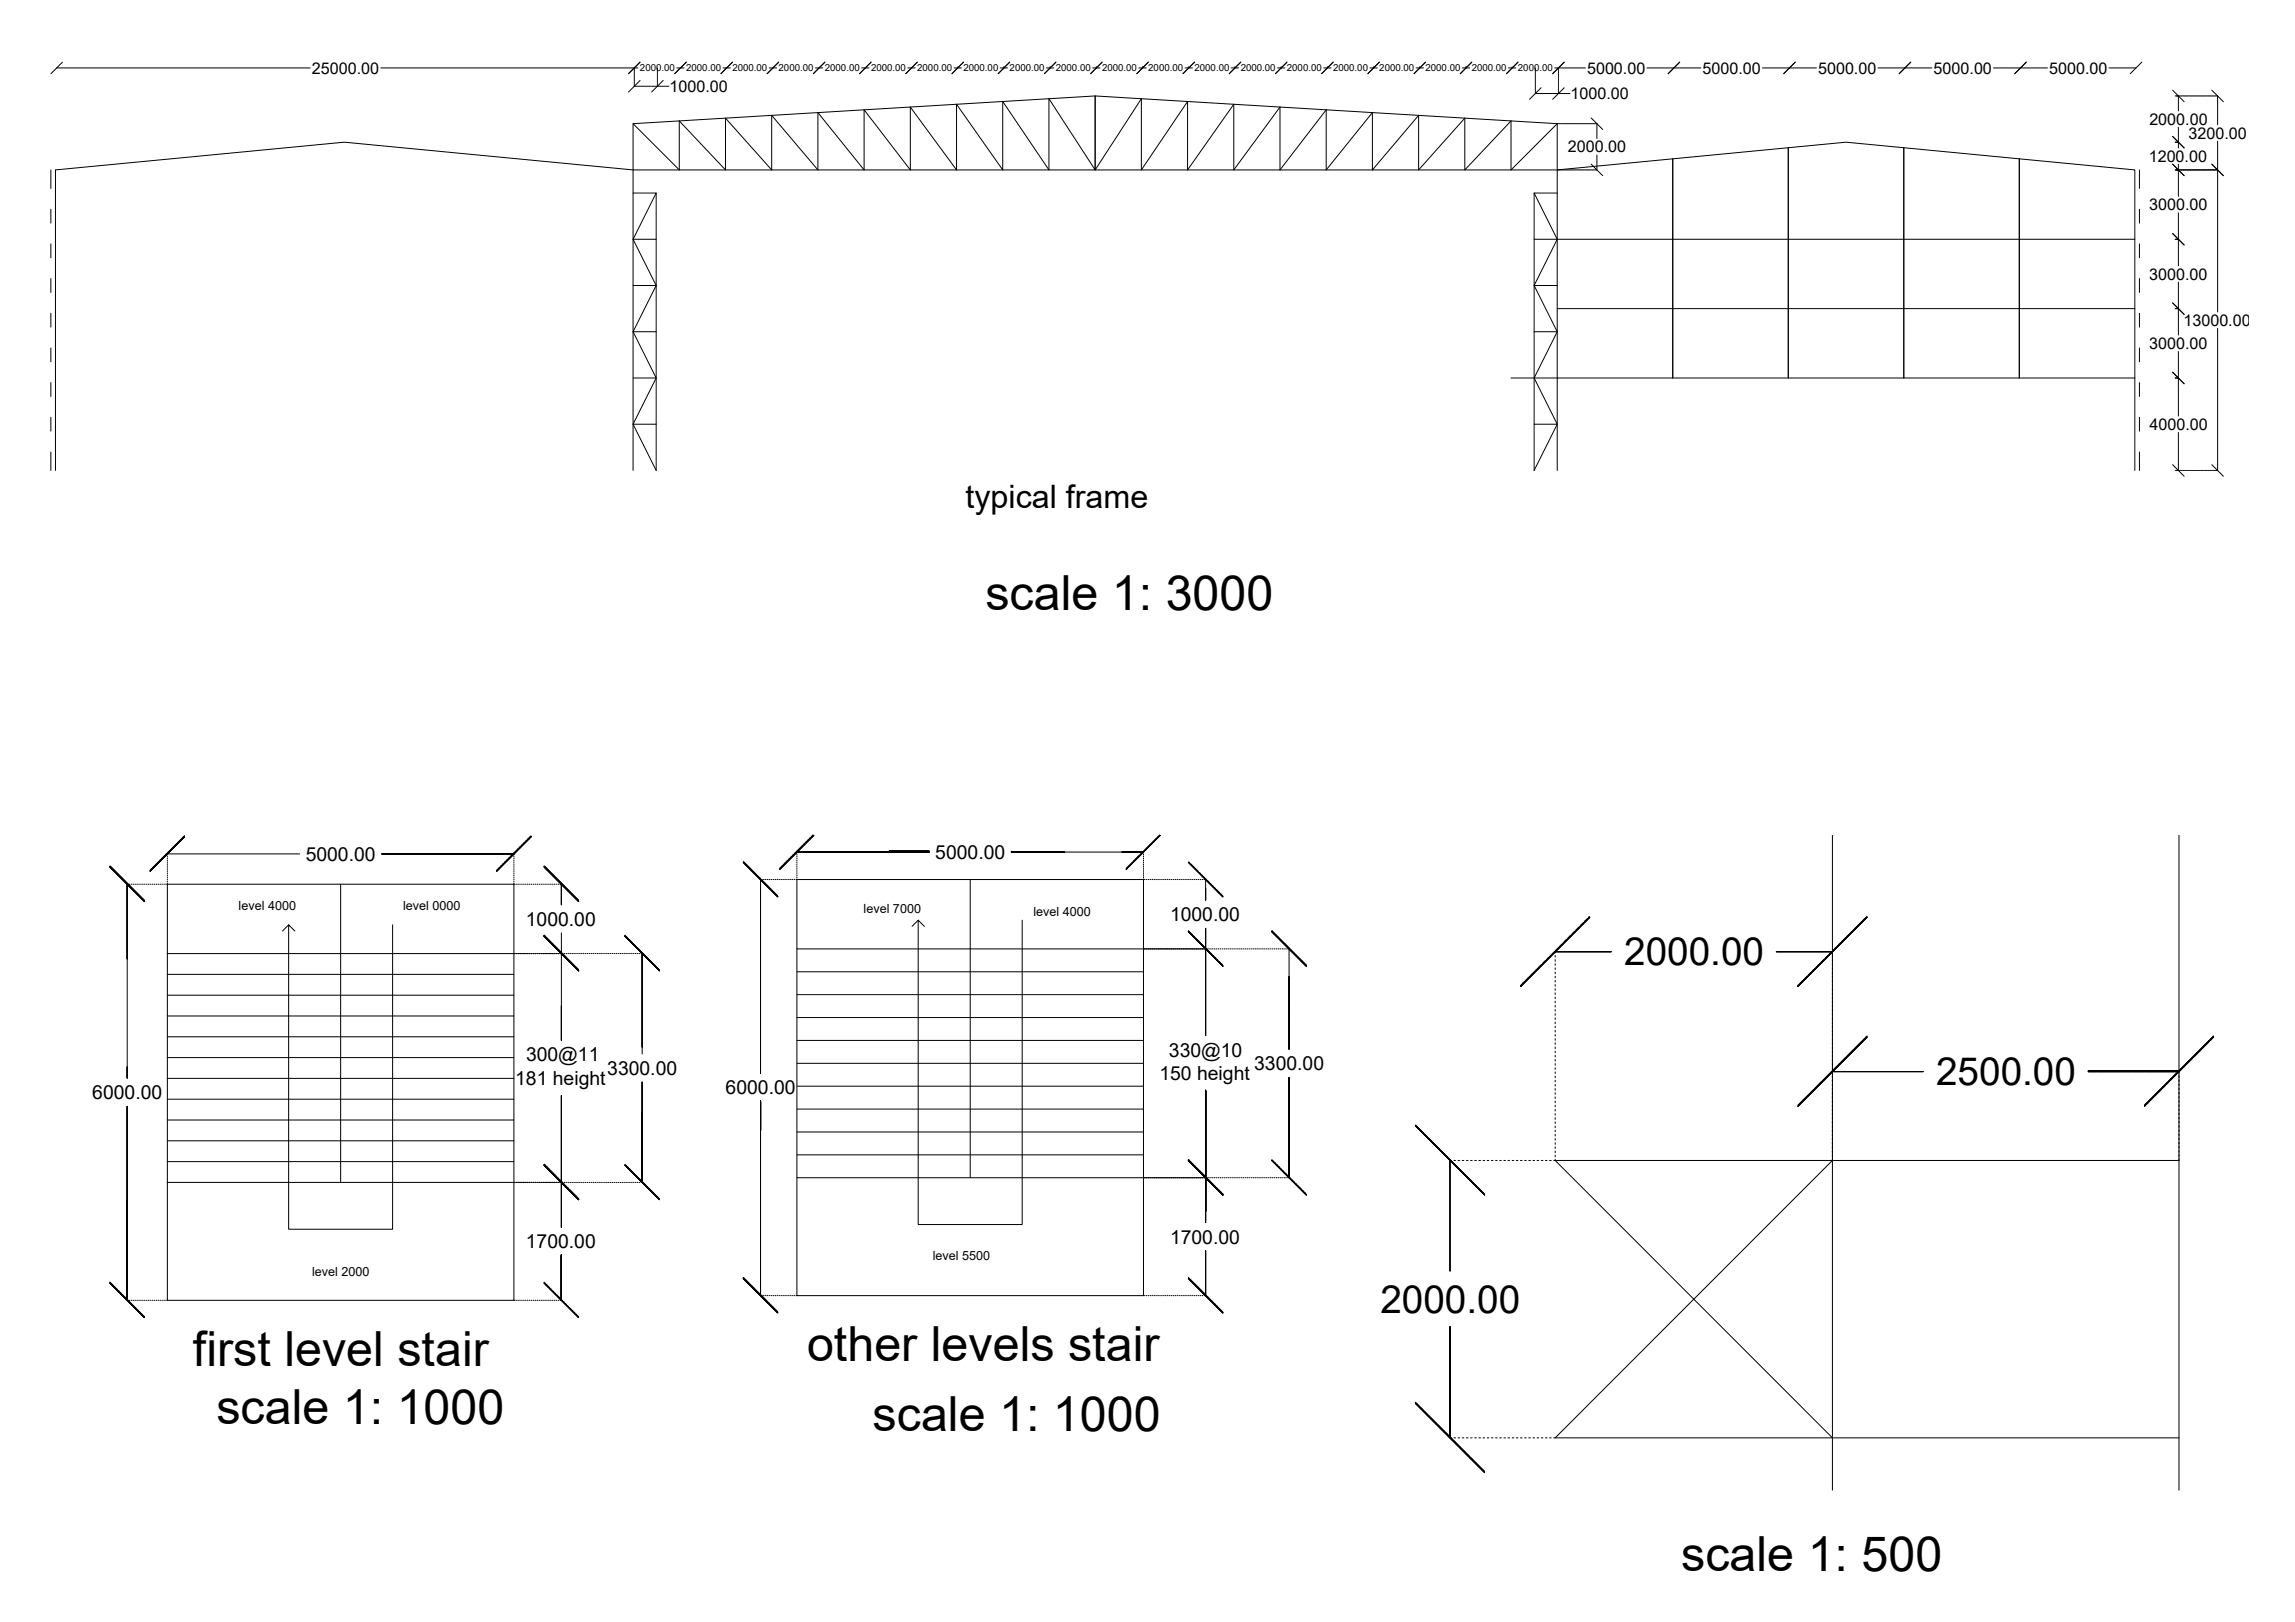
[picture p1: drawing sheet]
<svg xmlns="http://www.w3.org/2000/svg" width="841mm" height="594mm" viewBox="0 0 841 594" stroke-linecap="round" stroke-linejoin="round" font-family="sans-serif">
<defs><g id="words">
<g font-size="17.7">
<text x="361.1" y="223.5">scale 1: 3000</text>
<text x="70.7" y="500.2">first level stair</text>
<text x="295.8" y="498.5">other levels stair</text>
<text x="79.3" y="521.6">scale 1: 1000</text>
<text x="319.8" y="524.3">scale 1: 1000</text>
<text x="616.1" y="575.5">scale 1: 500</text>
</g>
<g font-size="14.2">
<text x="595.2" y="353.6">2000.00</text>
<text x="709.5" y="397.5">2500.00</text>
<text x="505.8" y="480.8">2000.00</text>
</g>
<text font-size="11.8" x="353.8" y="186.2">typical frame</text>
<g font-size="7.1">
<text x="112" y="315.2">5000.00</text>
<text x="342.7" y="314.6">5000.00</text>
<text x="192.7" y="339.1">1000.00</text>
<text x="428.8" y="337.3">1000.00</text>
<text x="192.8" y="388.7">300@11</text>
<text x="428.4" y="387">330@10</text>
<text x="222.5" y="393.7">3300.00</text>
<text x="424.9" y="395.5">150 height</text>
<text x="459.6" y="392">3300.00</text>
<text x="188.8" y="397.2">181 height</text>
<text x="265.9" y="400.8">6000.00</text>
<text x="33.8" y="402.6">6000.00</text>
<text x="428.8" y="455.5">1700.00</text>
<text x="192.7" y="457.2">1700.00</text>
</g>
<g font-size="5.9">
<text x="114.3" y="27">25000.00</text>
<text x="581.6" y="27">5000.00</text>
<text x="623.9" y="27">5000.00</text>
<text x="666.3" y="27">5000.00</text>
<text x="708.6" y="27">5000.00</text>
<text x="750.9" y="27">5000.00</text>
<text x="245.3" y="33.7">1000.00</text>
<text x="575.5" y="36.3">1000.00</text>
<text x="787.7" y="45.7">2000.00</text>
<text x="802" y="50.8">3200.00</text>
<text x="574.6" y="55.8">2000.00</text>
<text x="787.4" y="59.2">1200.00</text>
<text x="787.6" y="77">3000.00</text>
<text x="787.6" y="102.4">3000.00</text>
<text x="800.1" y="119.4">13000.00</text>
<text x="787.6" y="127.8">3000.00</text>
<text x="787.7" y="157.5">4000.00</text>
</g>
<g font-size="4.6">
<text x="87.4" y="333.4">level 4000</text>
<text x="147.7" y="333.4">level 0000</text>
<text x="316.5" y="334.3">level 7000</text>
<text x="378.7" y="335.6">level 4000</text>
<text x="341.8" y="461.5">level 5500</text>
<text x="114.4" y="467.4">level 2000</text>
</g>
<g font-size="3.5">
<text x="234.5" y="26.1">2000.00</text>
<text x="251.5" y="26.1">2000.00</text>
<text x="268.4" y="26.1">2000.00</text>
<text x="285.3" y="26.1">2000.00</text>
<text x="302.3" y="26.1">2000.00</text>
<text x="319.2" y="26.1">2000.00</text>
<text x="336.1" y="26.1">2000.00</text>
<text x="353.1" y="26.1">2000.00</text>
<text x="370" y="26.1">2000.00</text>
<text x="386.9" y="26.1">2000.00</text>
<text x="403.9" y="26.1">2000.00</text>
<text x="420.8" y="26.1">2000.00</text>
<text x="437.7" y="26.1">2000.00</text>
<text x="454.7" y="26.1">2000.00</text>
<text x="471.6" y="26.1">2000.00</text>
<text x="488.5" y="26.1">2000.00</text>
<text x="505.5" y="26.1">2000.00</text>
<text x="522.4" y="26.1">2000.00</text>
<text x="539.3" y="26.1">2000.00</text>
<text x="556.3" y="26.1">2000.00</text>
</g>
</g></defs>
<!-- layer: initial layout -->
<g fill="none" stroke="#000" stroke-width=".37">
<path d="M232 45.3l16.9 16.9v-17.9l17 17.9v-18.9l16.9 18.9v-19.9l16.9 19.9v-21l17 21v-22l16.9 22v-23l16.9 23v-24l17 24v-25l16.9 25v-26l16.9 26v-27.1l169.4 10.2v16.9h-338.7l-105.8-10.1-105.9 10.1v110.1M570.7 45.3l-17 16.9v-17.9l-16.9 17.9v-18.9l-16.9 18.9v-19.9l-17 19.9v-21l-16.9 21v-22l-16.9 22v-23l-17 23v-24l-16.9 24v-25l-16.9 25v-26l-17 26v-27.1l-169.3 10.2v127M613 58.2v80.2M655.3 54.1v84.3M697.7 54.1v84.3M740 58.2v80.2M232 70.7h8.5l-8.5 16.9 8.5 17-8.5 16.9 8.5 16.9-8.5 17 8.5 16.9v-101.6M562.2 70.7v101.6l8.5-16.9-8.5-17 8.5-16.9-8.5-16.9 8.5-17-8.5-16.9h8.5M232 87.6h8.5M562.2 87.6h220.1M232 104.6h8.5M562.2 104.6h8.5"/>
<path d="M570.7 113h211.6M232 138.4h8.5M232 121.5h8.5M553.7 138.4h228.6M562.2 121.5h8.5M232 155.4h8.5M562.2 155.4h8.5M570.7 172.3v-110.1l105.8-10.1 105.8 10.1v110.1M671.5 305.9v239.9M798.5 305.9v239.9M569.9 425h228.6M569.9 526.6h228.6"/>
</g>
<!-- layer: dimensions -->
<g fill="none" stroke="#000" stroke-width=".37">
<path d="M20.8 24.9h92.9M139.6 24.9h94.2M232.4 31.5h8.5M232.4 24.9v.1M232.4 25.1v.1M232.4 25.4v.1M232.4 25.6v.1M232.4 25.9v.1M232.4 26.1v.2M232.4 26.4v.1M232.4 26.7v.1M232.4 26.9v.1"/>
<path d="M232.4 27.2v.1M232.4 27.4v.1M232.4 27.7v.1M232.4 27.9v.1M232.4 28.2v.1M232.4 28.4v.1M232.4 28.7v.1M232.4 28.9v.1M232.4 29.2v.1M232.4 29.4v.2M232.4 29.7v.1M232.4 30v.1"/>
<path d="M232.4 30.2v.1M232.4 30.5v.1M232.4 30.7v.1M232.4 31v.1M232.4 31.2v.1M240.9 24.9v.1M240.9 25.1v.1M240.9 25.4v.1M240.9 25.6v.1M240.9 25.9v.1M240.9 26.1v.2M240.9 26.4v.1"/>
<path d="M240.9 26.7v.1M240.9 26.9v.1M240.9 27.2v.1M240.9 27.4v.1M240.9 27.7v.1M240.9 27.9v.1M240.9 28.2v.1M240.9 28.4v.1M240.9 28.7v.1M240.9 28.9v.1M240.9 29.2v.1M240.9 29.4v.2"/>
<path d="M240.9 29.7v.1M240.9 30v.1M240.9 30.2v.1M240.9 30.5v.1M240.9 30.7v.1M240.9 31v.1M240.9 31.2v.1M240.9 31.6h4.2M248 24.9h2.7M265 24.9h2.6M281.9 24.9h2.7M298.8 24.9h2.7"/>
<path d="M315.8 24.9h2.6M332.7 24.9h2.7M349.6 24.9h2.7M351 24.9h.1M366.6 24.9h2.6M367.9 24.9h.1M383.5 24.9h2.7M384.8 24.9h.1M400.4 24.9h2.7M401.8 24.9h.1M417.4 24.9h2.6M418.7 24.9h.1"/>
<path d="M434.3 24.9h2.7M435.6 24.9h.1M451.2 24.9h2.7M452.6 24.9h.1M468.2 24.9h2.6M469.5 24.9h.1M485.1 24.9h2.7M486.4 24.9h.1M502 24.9h2.7M503.4 24.9h.1M519 24.9h2.6M520.3 24.9h.1"/>
<path d="M535.9 24.9h2.7M537.2 24.9h.1M552.8 24.9h2.7M554.2 24.9h.1M562.6 34.1h8.5M562.6 24.9v.1M562.6 25.2v.1M562.6 25.4v.2M562.6 25.7v.1M562.6 26v.1M562.6 26.2v.1M562.6 26.5v.1"/>
<path d="M562.6 26.7v.1M562.6 27v.1M562.6 27.2v.1M562.6 27.5v.1M562.6 27.7v.1M562.6 28v.1M562.6 28.2v.1M562.6 28.5v.1M562.6 28.8v.1M562.6 29v.1M562.6 29.3v.1M562.6 29.5v.1"/>
<path d="M562.6 29.8v.1M562.6 30v.1M562.6 30.3v.1M562.6 30.5v.1M562.6 30.8v.1M562.6 31v.1M562.6 31.3v.1M562.6 31.5v.2M562.6 31.8v.1M562.6 32.1v.1M562.6 32.3v.1M562.6 32.6v.1"/>
<path d="M562.6 32.8v.1M562.6 33.1v.1M562.6 33.3v.1M562.6 33.6v.1M562.6 33.8v.1M569.8 24.9h11.2M571.1 24.9v.1M571.1 25.2v.1M571.1 25.4v.2M571.1 25.7v.1M571.1 26v.1M571.1 26.2v.1"/>
<path d="M571.1 26.5v.1M571.1 26.7v.1M571.1 27v.1M571.1 27.2v.1M571.1 27.5v.1M571.1 27.7v.1M571.1 28v.1M571.1 28.2v.1M571.1 28.5v.1M571.1 28.8v.1M571.1 29v.1M571.1 29.3v.1"/>
<path d="M571.1 29.5v.1M571.1 29.8v.1M571.1 30v.1M571.1 30.3v.1M571.1 30.5v.1M571.1 30.8v.1M571.1 31v.1M571.1 31.3v.1M571.1 31.5v.2M571.1 31.8v.1M571.1 32.1v.1M571.1 32.3v.1"/>
<path d="M571.1 32.6v.1M571.1 32.8v.1M571.1 33.1v.1M571.1 33.3v.1M571.1 33.6v.1M571.1 33.8v.1M571.1 34.3h4.2M603.5 24.9h19.8M645.9 24.9h19.8M688.2 24.9h19.8M730.5 24.9h19.8M772.9 24.9h9.9"/>
<path d="M797.1 35.1h.1M797.4 35.1h.1M797.6 35.1h.9M798.3 35.1v5.5M798.6 35.1h.1M798.9 35.1h.1M799.1 35.1h.1M799.4 35.1h.1M799.6 35.1h.1M799.9 35.1h.1M800.1 35.1h.1M800.4 35.1h.1"/>
<path d="M800.6 35.1h.1M800.9 35.1h.1M801.1 35.1h.2M801.4 35.1h.1M801.7 35.1h.1M801.9 35.1h.1M802.2 35.1h.1M802.4 35.1h.1M802.7 35.1h.1M802.9 35.1h.1M803.2 35.1h.1M803.4 35.1h.1"/>
<path d="M803.7 35.1h.1M803.9 35.1h.1M804.2 35.1h.1M804.4 35.1h.2M804.7 35.1h.1M805 35.1h.1M805.2 35.1h.1M805.5 35.1h.1M805.7 35.1h.1M806 35.1h.1M806.2 35.1h.1M806.5 35.1h.1"/>
<path d="M806.7 35.1h.1M807 35.1h.1M807.2 35.1h.1M807.5 35.1h.1M807.7 35.1h.2M808 35.1h.1M808.3 35.1h.1M808.5 35.1h.1M808.8 35.1h.1M809 35.1h.1M809.3 35.1h.1M809.5 35.1h.1"/>
<path d="M809.8 35.1h.1M810 35.1h.1M810.3 35.1h.1M810.5 35.1h.1M810.8 35.1h.1M811.1 35.1h.1M811.3 35.1h.1M811.6 35.1h.1M811.8 35.1h.1M812.1 35.1h.1M812.3 35.1h.1M812.6 35.1l.1 10.6"/>
<path d="M570.7 45.3h.1M570.9 45.3h.1M571.1 45.3h.2M571.4 45.3h.1M571.7 45.3h.1M571.9 45.3h.1M572.2 45.3h.1M572.4 45.3h.1M572.7 45.3h.1M572.9 45.3h.1M573.2 45.3h.1M573.4 45.3h.1"/>
<path d="M573.7 45.3h.1M573.9 45.3h.1M574.2 45.3h.1M574.4 45.3h.2M574.7 45.3h.1M575 45.3h.1M575.2 45.3h.1M575.5 45.3h.1M575.7 45.3h.1M576 45.3h.1M576.2 45.3h.1M576.5 45.3h.1"/>
<path d="M576.7 45.3h.1M577 45.3h.1M577.2 45.3h.1M577.5 45.3h.1M577.8 45.3h.1M578 45.3h.1M578.3 45.3h.1M578.5 45.3h.1M578.8 45.3h.1M579 45.3h.1M579.3 45.3h.1M579.5 45.3h.1"/>
<path d="M579.8 45.3h.1M580 45.3h.1M580.3 45.3h.1M580.5 45.3h.2M580.8 45.3h.1M581.1 45.3h.1M581.3 45.3h.1M581.6 45.3h.1M581.8 45.3h.1M582.1 45.3h.1M582.3 45.3h.1M582.6 45.3h.1"/>
<path d="M582.8 45.3h.1M583.1 45.3h.1M583.3 45.3h.1M583.6 45.3h.1M583.8 45.3h.2M584.1 45.3h.1M584.4 45.3h.1M584.6 45.3h.1M584.9 45.3h.1M585.1 45.3l.1 5.5M585.2 56.8l-.1 5.4M797.1 52.1h.1"/>
<path d="M797.4 52.1h.1M797.7 52.1h.1M797.9 52.1h.1M798.2 52.1h.1M798.3 46.6v7.6M812.7 51.7v62.6M570.7 62.2h.1M570.9 62.2h.1M571.1 62.2h.2M571.4 62.2h.1M571.7 62.2h.1M571.9 62.2h.1"/>
<path d="M572.2 62.2h.1M572.4 62.2h.1M572.7 62.2h.1M572.9 62.2h.1M573.2 62.2h.1M573.4 62.2h.1M573.7 62.2h.1M573.9 62.2h.1M574.2 62.2h.1M574.4 62.2h.2M574.7 62.2h.1M575 62.2h.1"/>
<path d="M575.2 62.2h.1M575.5 62.2h.1M575.7 62.2h.1M576 62.2h.1M576.2 62.2h.1M576.5 62.2h.1M576.7 62.2h.1M577 62.2h.1M577.2 62.2h.1M577.5 62.2h.1M577.8 62.2h.1M578 62.2h.1"/>
<path d="M578.3 62.2h.1M578.5 62.2h.1M578.8 62.2h.1M579 62.2h.1M579.3 62.2h.1M579.5 62.2h.1M579.8 62.2h.1M580 62.2h.1M580.3 62.2h.1M580.5 62.2h.2M580.8 62.2h.1M581.1 62.2h.1"/>
<path d="M581.3 62.2h.1M581.6 62.2h.1M581.8 62.2h.1M582.1 62.2h.1M582.3 62.2h.1M582.6 62.2h.1M582.8 62.2h.1M583.1 62.2h.1M583.3 62.2h.1M583.6 62.2h.1M583.8 62.2h.2M584.1 62.2h.1"/>
<path d="M584.4 62.2h.1M584.6 62.2h.1M584.9 62.2h.1M797.1 62.2h.1M797.4 62.2h.1M797.6 62.2h.9M798.3 60.2v11.7M798.3 77.9v19.4M798.6 62.2h.1M798.9 62.2h.1M799.1 62.2h.1M799.4 62.2h.1"/>
<path d="M799.6 62.2h.1M799.9 62.2h.1M800.1 62.2h.1M800.4 62.2h.1M800.6 62.2h.1M800.9 62.2h.1M801.1 62.2h.2M801.4 62.2h.1M801.7 62.2h.1M801.9 62.2h.1M802.2 62.2h.1M802.4 62.2h.1"/>
<path d="M802.7 62.2h.1M802.9 62.2h.1M803.2 62.2h.1M803.4 62.2h.1M803.7 62.2h.1M803.9 62.2h.1M804.2 62.2h.1M804.4 62.2h.2M804.7 62.2h.1M805 62.2h.1M805.2 62.2h.1M805.5 62.2h.1"/>
<path d="M805.7 62.2h.1M806 62.2h.1M806.2 62.2h.1M806.5 62.2h.1M806.7 62.2h.1M807 62.2h.1M807.2 62.2h.1M807.5 62.2h.1M807.7 62.2h.2M808 62.2h.1M808.3 62.2h.1M808.5 62.2h.1"/>
<path d="M808.8 62.2h.1M809 62.2h.1M809.3 62.2h.1M809.5 62.2h.1M809.8 62.2h.1M810 62.2h.1M810.3 62.2h.1M810.5 62.2h.1M810.8 62.2h.1M811.1 62.2h.1M811.3 62.2h.1M811.6 62.2h.1"/>
<path d="M811.8 62.2h.1M812.1 62.2h.1M812.3 62.2h.1M812.6 62.2h.1M797.1 87.6h.1M797.4 87.6h.1M797.7 87.6h.1M797.9 87.6h.1M798.2 87.6h.1M797.1 113h.1M797.4 113h.1M797.7 113h.1"/>
<path d="M797.9 113h.1M798.2 113h.1M798.3 103.4v19.3M797.1 138.4h.1M797.4 138.4h.1M797.7 138.4h.1M797.9 138.4h.1M798.2 138.4h.1M798.3 128.8v23.6M812.7 120.3l-.1 52M798.3 158.4v13.9M797.1 172.3h.1"/>
<path d="M797.4 172.3h.1M797.6 172.3h.9M798.6 172.3h.1M798.9 172.3h.1M799.1 172.3h.1M799.4 172.3h.1M799.6 172.3h.1M799.9 172.3h.1M800.1 172.3h.1M800.4 172.3h.1M800.6 172.3h.1M800.9 172.3h.1"/>
<path d="M801.1 172.3h.2M801.4 172.3h.1M801.7 172.3h.1M801.9 172.3h.1M802.2 172.3h.1M802.4 172.3h.1M802.7 172.3h.1M802.9 172.3h.1M803.2 172.3h.1M803.4 172.3h.1M803.7 172.3h.1M803.9 172.3h.1"/>
<path d="M804.2 172.3h.1M804.4 172.3h.2M804.7 172.3h.1M805 172.3h.1M805.2 172.3h.1M805.5 172.3h.1M805.7 172.3h.1M806 172.3h.1M806.2 172.3h.1M806.5 172.3h.1M806.7 172.3h.1M807 172.3h.1"/>
<path d="M807.2 172.3h.1M807.5 172.3h.1M807.7 172.3h.2M808 172.3h.1M808.3 172.3h.1M808.5 172.3h.1M808.8 172.3h.1M809 172.3h.1M809.3 172.3h.1M809.5 172.3h.1M809.8 172.3h.1M810 172.3h.1"/>
<path d="M810.3 172.3h.1M810.5 172.3h.1M810.8 172.3h.1M811.1 172.3h.1M811.3 172.3h.1M811.6 172.3h.1M811.8 172.3h.1M812.1 172.3h.1M812.3 172.3h.1M61.3 313.6v.3M61.3 314.3v.3M61.3 315.1v.3"/>
<path d="M61.3 315.9v.3M61.3 316.6v.3M61.3 317.4v.3M61.3 318.2v.2M61.3 318.9v.3M61.3 319.7v.3M109.8 312.8h-48.5v.3M139.9 312.8h.1M140 312.8h.1M140.1 312.8h.1M140.2 312.8h.1M140.3 312.8h.1"/>
<path d="M140.4 312.8h.1M140.5 312.8h.1M140.6 312.8h.1M140.7 312.8h.1M140.8 312.8h.1M140.9 312.8h.1M141 312.8h.1M141.1 312.8h.1M141.2 312.8h.1M141.3 312.8h.1M141.4 312.8h.1M141.5 312.8h.1"/>
<path d="M141.6 312.8h.1M141.7 312.8h.1M141.8 312.8h.1M141.9 312.8h.1M142 312.8h.1M142.1 312.8h.1M142.2 312.8h.1M142.3 312.8h.1M142.4 312.8h.1M142.5 312.8h.1M142.6 312.8h.1M142.7 312.8h.1"/>
<path d="M142.8 312.8h.1M142.9 312.8h.1M143 312.8h.1M143.1 312.8h.1M143.2 312.8h.1M143.3 312.8h.1M143.4 312.8h.1M143.5 312.8h.1M143.6 312.8h.1M143.7 312.8h.1M143.8 312.8h.1M143.9 312.8h.1"/>
<path d="M144 312.8h.1M144.1 312.8h.1M144.2 312.8h.1M144.3 312.8h.1M144.4 312.8h.1M144.5 312.8h.1M144.6 312.8h.1M144.7 312.8h.1M144.8 312.8h.1M144.9 312.8h.1M145 312.8h.1M145.1 312.8h.1"/>
<path d="M145.2 312.8h.1M145.3 312.8h.1M145.4 312.8h.1M145.5 312.8h.1M145.6 312.8h.1M145.7 312.8h.1M145.8 312.8h.1M145.9 312.8h.1M146 312.8h.1M146.1 312.8h.1M146.2 312.8h.1M146.3 312.8h.1"/>
<path d="M146.4 312.8h.1M146.5 312.8h.1M146.6 312.8h.1M146.7 312.8h.1M146.8 312.8h.1M146.9 312.8h.1M147 312.8h.1M147.1 312.8h.1M147.2 312.8h.1M147.3 312.8h.1M147.4 312.8h.1M147.5 312.8h.1"/>
<path d="M147.6 312.8h.1M147.7 312.8h.1M147.8 312.8h.1M147.9 312.8h.1M148 312.8h.1M148.1 312.8h.1M148.2 312.8h.1M148.3 312.8h.1M148.4 312.8h.1M148.5 312.8h.1M148.6 312.8h.1M148.7 312.8h.1"/>
<path d="M148.8 312.8h.1M148.9 312.8h.1M149 312.8h.1M149.1 312.8h.1M149.2 312.8h.1M149.3 312.8h.1M149.4 312.8h.1M149.5 312.8h.1M149.6 312.8h.1M149.7 312.8h.1M149.8 312.8h.1M149.9 312.8h.1"/>
<path d="M150 312.8h.1M150.1 312.8h.1M150.2 312.8h.1M150.3 312.8h.1M150.4 312.8h.1M150.5 312.8h.1M150.6 312.8h.1M150.7 312.8h.1M150.8 312.8h.1M150.9 312.8h.1M151 312.8h.1M151.1 312.8h.1"/>
<path d="M151.2 312.8h.1M151.3 312.8h.1M151.4 312.8h.1M151.5 312.8h.1M151.6 312.8h.1M151.7 312.8h.1M151.8 312.8h.1M151.9 312.8h.1M152 312.8h.1M152.1 312.8h.1M152.2 312.8h.1M152.3 312.8h.1"/>
<path d="M152.4 312.8h.1M152.5 312.8h.1M152.6 312.8h.1M152.7 312.8h.1M152.8 312.8h.1M152.9 312.8h.1M153 312.8h.1M153.1 312.8h.1M153.2 312.8h.1M153.3 312.8h.1M153.4 312.8h.1M153.5 312.8h.1"/>
<path d="M153.6 312.8h.1M153.7 312.8h.1M153.8 312.8h.1M153.9 312.8h.1M154 312.8h.1M154.1 312.8h.1M154.2 312.8h.1M154.3 312.8h.1M154.4 312.8h.1M154.5 312.8h.1M154.6 312.8h.1M154.7 312.8h.1"/>
<path d="M154.8 312.8h.1M154.9 312.8h.1M155 312.8h.1M155.1 312.8h.1M155.2 312.8h.1M155.3 312.8h.1M155.4 312.8h.1M155.5 312.8h.1M155.6 312.8h.1M155.7 312.8h.1M155.8 312.8h.1M155.9 312.8h.1"/>
<path d="M156 312.8h.1M156.1 312.8h.1M156.2 312.8h.1M156.3 312.8h.1M156.4 312.8h.1M156.5 312.8h.1M156.6 312.8h.1M156.7 312.8h.1M156.8 312.8h.1M156.9 312.8h.1M157 312.8h.1M157.1 312.8h.1"/>
<path d="M157.2 312.8h.1M157.3 312.8h.1M157.4 312.8h.1M157.5 312.8h.1M157.6 312.8h.1M157.7 312.8h.1M157.8 312.8h.1M157.9 312.8h.1M158 312.8h.1M158.1 312.8h.1M158.2 312.8h.1M158.3 312.8h.1"/>
<path d="M158.4 312.8h.1M158.5 312.8h.1M158.6 312.8h.1M158.7 312.8h.1M158.8 312.8h.1M158.9 312.8h.1M159 312.8h.1M159.1 312.8h.1M159.2 312.8h.1M159.3 312.8h.1M159.4 312.8h.1M159.5 312.8h.1"/>
<path d="M159.6 312.8h.1M159.7 312.8h.1M159.8 312.8h.1M159.9 312.8h.1M160 312.8h.1M160.1 312.8h.1M160.2 312.8h.1M160.3 312.8h.1M160.4 312.8h.1M160.5 312.8h.1M160.6 312.8h.1M160.7 312.8h.1"/>
<path d="M160.8 312.8h.1M160.9 312.8h.1M161 312.8h.1M161.1 312.8h.1M161.2 312.8h.1M161.3 312.8h.1M161.4 312.8h.1M161.5 312.8h.1M161.6 312.8h.1M161.7 312.8h.1M161.8 312.8h.1M161.9 312.8h.1"/>
<path d="M162 312.8h.1M162.1 312.8h.1M162.2 312.8h.1M162.3 312.8h.1M162.4 312.8h.1M162.5 312.8h.1M162.6 312.8h.1M162.7 312.8h.1M162.8 312.8h.1M162.9 312.8h.1M163 312.8h.1M163.1 312.8h.1"/>
<path d="M163.2 312.8h.1M163.3 312.8h.1M163.4 312.8h.1M163.5 312.8h.1M163.6 312.8h.1M163.7 312.8h.1M163.8 312.8h.1M163.9 312.8h.1M164 312.8h.1M164.1 312.8h.1M164.2 312.8h.1M164.3 312.8h.1"/>
<path d="M164.4 312.8h.1M164.5 312.8h.1M164.6 312.8h.1M164.7 312.8h.1M164.8 312.8h.1M164.9 312.8h.1M165 312.8h.1M165.1 312.8h.1M165.2 312.8h.1M165.3 312.8h.1M165.4 312.8h.1M165.5 312.8h.1"/>
<path d="M165.6 312.8h.1M165.7 312.8h.1M165.8 312.8h.1M165.9 312.8h.1M166 312.8h.1M166.1 312.8h.1M166.2 312.8h.1M166.3 312.8h.1M166.4 312.8h.1M166.5 312.8h.1M166.6 312.8h.1M166.7 312.8h.1"/>
<path d="M166.8 312.8h.1M166.9 312.8h.1M167 312.8h.1M167.1 312.8h.1M167.2 312.8h.1M167.3 312.8h.1M167.4 312.8h.1M167.5 312.8h.1M167.6 312.8h.1M167.7 312.8h.1M167.8 312.8h.1M167.9 312.8h.1"/>
<path d="M168 312.8h.1M168.1 312.8h.1M168.2 312.8h.1M168.3 312.8h.1M168.4 312.8h.1M168.5 312.8h.1M168.6 312.8h.1M168.7 312.8h.1M168.8 312.8h.1M168.9 312.8h.1M169 312.8h.1M169.1 312.8h.1"/>
<path d="M169.2 312.8h.1M169.3 312.8h.1M169.4 312.8h.1M169.5 312.8h.1M169.6 312.8h.1M169.7 312.8h.1M169.8 312.8h.1M169.9 312.8h.1M170 312.8h.1M170.1 312.8h.1M170.2 312.8h.1M170.3 312.8h.1"/>
<path d="M170.4 312.8h.1M170.5 312.8h.1M170.6 312.8h.1M170.7 312.8h.1M170.8 312.8h.1M170.9 312.8h.1M171 312.8h.1M171.1 312.8h.1M171.2 312.8h.1M171.3 312.8h.1M171.4 312.8h.1M171.5 312.8h.1"/>
<path d="M171.6 312.8h.1M171.7 312.8h.1M171.8 312.8h.1M171.9 312.8h.1M172 312.8h.1M172.1 312.8h.1M172.2 312.8h.1M172.3 312.8h.1M172.4 312.8h.1M172.5 312.8h.1M172.6 312.8h.1M172.7 312.8h.1"/>
<path d="M172.8 312.8h.1M172.9 312.8h.1M173 312.8h.1M173.1 312.8h.1M173.2 312.8h.1M173.3 312.8h.1M173.4 312.8h.1M173.5 312.8h.1M173.6 312.8h.1M173.7 312.8h.1M173.8 312.8h.1M173.9 312.8h.1"/>
<path d="M174 312.8h.1M174.1 312.8h.1M174.2 312.8h.1M174.3 312.8h.1M174.4 312.8h.1M174.5 312.8h.1M174.6 312.8h.1M174.7 312.8h.1M174.8 312.8h.1M174.9 312.8h.1M175 312.8h.1M175.1 312.8h.1"/>
<path d="M175.2 312.8h.1M175.3 312.8h.1M175.4 312.8h.1M175.5 312.8h.1M175.6 312.8h.1M175.7 312.8h.1M175.8 312.8h.1M175.9 312.8h.1M176 312.8h.1M176.1 312.8h.1M176.2 312.8h.1M176.3 312.8h.1"/>
<path d="M176.4 312.8h.1M176.5 312.8h.1M176.6 312.8h.1M176.7 312.8h.1M176.8 312.8h.1M176.9 312.8h.1M177 312.8h.1M177.1 312.8h.1M177.2 312.8h.1M177.3 312.8h.1M177.4 312.8h.1M177.5 312.8h.1"/>
<path d="M177.6 312.8h.1M177.7 312.8h.1M177.8 312.8h.1M177.9 312.8h.1M178 312.8h.1M178.1 312.8h.1M178.2 312.8h.1M178.3 312.8h.1M178.4 312.8h.1M178.5 312.8h.1M178.6 312.8h.1M178.7 312.8h.1"/>
<path d="M178.8 312.8h.1M178.9 312.8h.1M179 312.8h.1M179.1 312.8h.1M179.2 312.8h.1M179.3 312.8h.1M179.4 312.8h.1M179.5 312.8h.1M179.6 312.8h.1M179.7 312.8h.1M179.8 312.8h.1M179.9 312.8h.1"/>
<path d="M180 312.8h.1M180.1 312.8h.1M180.2 312.8h.1M180.3 312.8h.1M180.4 312.8h.1M180.5 312.8h.1M180.6 312.8h.1M180.7 312.8h.1M180.8 312.8h.1M180.9 312.8h.1M181 312.8h.1M181.1 312.8h.1"/>
<path d="M181.2 312.8h.1M181.3 312.8h.1M181.4 312.8h.1M181.5 312.8h.1M181.6 312.8h.1M181.7 312.8h.1M181.8 312.8h.1M181.9 312.8h.1M182 312.8h.1M182.1 312.8h.1M182.2 312.8h.1M182.3 312.8h.1"/>
<path d="M182.4 312.8h.1M182.5 312.8h.1M182.6 312.8h.1M182.7 312.8h.1M182.8 312.8h.1M182.9 312.8h.1M183 312.8h.1M183.1 312.8h.1M183.2 312.8h.1M183.3 312.8h.1M183.4 312.8h.1M183.5 312.8h.1"/>
<path d="M183.6 312.8h.1M183.7 312.8h.1M183.8 312.8h.1M183.9 312.8h.1M184 312.8h.1M184.1 312.8h.1M184.2 312.8h.1M184.3 312.8h.1M184.4 312.8h.1M184.5 312.8h.1M184.6 312.8h.1M184.7 312.8h.1"/>
<path d="M184.8 312.8h.1M184.9 312.8h.1M185 312.8h.1M185.1 312.8h.1M185.2 312.8h.1M185.3 312.8h.1M185.4 312.8h.1M185.5 312.8h.1M185.6 312.8h.1M185.7 312.8h.1M185.8 312.8h.1M185.9 312.8h.1"/>
<path d="M186 312.8h.1M186.1 312.8h.1M186.2 312.8h.1M186.3 312.8h.1M186.4 312.8h.1M186.5 312.8h.1M186.6 312.8h.1M186.7 312.8h.1M186.8 312.8h.1M186.9 312.8h.1M187 312.8h.1M187.1 312.8h.1"/>
<path d="M187.2 312.8h.1M187.3 312.8h.1M187.4 312.8h.1M187.5 312.8h.1M187.6 312.8h.1M187.7 312.8h.1M187.8 312.8h.1M187.9 312.8h.1M188 312.8h.1M188.1 312.8h.1M188.2 312.8h.1M188.3 312.8h.1"/>
<path d="M188.3 312.7v.4M188.3 313.6v.3M188.3 314.3v.3M188.3 315.1v.3M188.3 315.9v.3M188.3 316.6v.3M188.3 317.4v.3M188.3 318.2v.2M188.3 318.9v.3M188.3 319.7v.3M292 312.1h.1M292 312.1v.2"/>
<path d="M292 312.8v.3M292 313.5v.3M292 314.3v.3M292 315.1v.3M292 315.8v.3M292 316.6v.3M292 317.3v.3M292 318.1v.3M292 318.9v.3M292 319.6v.3M292.1 312.1h.1M292.2 312.1h.1"/>
<path d="M292.3 312.1h.1M292.4 312.1h.1M292.5 312.1h.1M292.6 312.1h.1M292.7 312.1h.1M292.8 312.1h.1M292.9 312.1h.1M293 312.1h.1M293.1 312.1h.1M293.2 312.1h.1M293.3 312.1h.1M293.4 312.1h.1"/>
<path d="M293.5 312.1h.1M293.6 312.1h.1M293.7 312.1h.1M293.8 312.1h.1M293.9 312.1h.1M294 312.1h.1M294.1 312.1h.1M294.2 312.1h.1M294.3 312.1h.1M294.4 312.1h.1M294.5 312.1h.1M294.6 312.1h.1"/>
<path d="M294.7 312.1h.1M294.8 312.1h.1M294.9 312.1h.1M295 312.1h.1M295.1 312.1h.1M295.2 312.1h.1M295.3 312.1h.1M295.4 312.1h.1M295.5 312.1h.1M295.6 312.1h.1M295.7 312.1h.1M295.8 312.1h.1"/>
<path d="M295.9 312.1h.1M296 312.1h.1M296.1 312.1h.1M296.2 312.1h.1M296.3 312.1h.1M296.4 312.1h.1M296.5 312.1h.1M296.6 312.1h.1M296.7 312.1h.1M296.8 312.1h.1M296.9 312.1h.1M297 312.1h.1"/>
<path d="M297.1 312.1h.1M297.2 312.1h.1M297.3 312.1h.1M297.4 312.1h.1M297.5 312.1h.1M297.6 312.1h.1M297.7 312.1h.1M297.8 312.1h.1M297.9 312.1h.1M298 312.1h.1M298.1 312.1h.1M298.2 312.1h.1"/>
<path d="M298.3 312.1h.1M298.4 312.1h.1M298.5 312.1h.1M298.6 312.1h.1M298.7 312.1h.1M298.8 312.1h.1M298.9 312.1h.1M299 312.1h.1M299.1 312.1h.1M299.2 312.1h.1M299.3 312.1h.1M299.4 312.1h.1"/>
<path d="M299.5 312.1h.1M299.6 312.1h.1M299.7 312.1h.1M299.8 312.1h.1M299.9 312.1h.1M300 312.1h.1M300.1 312.1h.1M300.2 312.1h.1M300.3 312.1h.1M300.4 312.1h.1M300.5 312.1h.1M300.6 312.1h.1"/>
<path d="M300.7 312.1h.1M300.8 312.1h.1M300.9 312.1h.1M301 312.1h.1M301.1 312.1h.1M301.2 312.1h.1M301.3 312.1h.1M301.4 312.1h.1M301.5 312.1h.1M301.6 312.1h.1M301.7 312.1h.1M301.8 312.1h.1"/>
<path d="M301.9 312.1h.1M302 312.1h.1M302.1 312.1h.1M302.2 312.1h.1M302.3 312.1h.1M302.4 312.1h.1M302.5 312.1h.1M302.6 312.1h.1M302.7 312.1h.1M302.8 312.1h.1M302.9 312.1h.1M303 312.1h.1"/>
<path d="M303.1 312.1h.1M303.2 312.1h.1M303.3 312.1h.1M303.4 312.1h.1M303.5 312.1h.1M303.6 312.1h.1M303.7 312.1h.1M303.8 312.1h.1M303.9 312.1h.1M304 312.1h.1M304.1 312.1h.1M304.2 312.1h.1"/>
<path d="M304.3 312.1h.1M304.4 312.1h.1M304.5 312.1h.1M304.6 312.1h.1M304.7 312.1h.1M304.8 312.1h.1M304.9 312.1h.1M305 312.1h.1M305.1 312.1h.1M305.2 312.1h.1M305.3 312.1h.1M305.4 312.1h.1"/>
<path d="M305.5 312.1h.1M305.6 312.1h.1M305.7 312.1h.1M305.8 312.1h.1M305.9 312.1h.1M306 312.1h.1M306.1 312.1h.1M306.2 312.1h.1M306.3 312.1h.1M306.4 312.1h.1M306.5 312.1h.1M306.6 312.1h.1"/>
<path d="M306.7 312.1h.1M306.8 312.1h.1M306.9 312.1h.1M307 312.1h.1M307.1 312.1h.1M307.2 312.1h.1M307.3 312.1h.1M307.4 312.1h.1M307.5 312.1h.1M307.6 312.1h.1M307.7 312.1h.1M307.8 312.1h.1"/>
<path d="M307.9 312.1h.1M308 312.1h.1M308.1 312.1h.1M308.2 312.1h.1M308.3 312.1h.1M308.4 312.1h.1M308.5 312.1h.1M308.6 312.1h.1M308.7 312.1h.1M308.8 312.1h.1M308.9 312.1h.1M309 312.1h.1"/>
<path d="M309.1 312.1h.1M309.2 312.1h.1M309.3 312.1h.1M309.4 312.1h.1M309.5 312.1h.1M309.6 312.1h.1M309.7 312.1h.1M309.8 312.1h.1M309.9 312.1h.1M310 312.1h.1M310.1 312.1h.1M310.2 312.1h.1"/>
<path d="M310.3 312.1h.1M310.4 312.1h.1M310.5 312.1h.1M310.6 312.1h.1M310.7 312.1h.1M310.8 312.1h.1M310.9 312.1h.1M311 312.1h.1M311.1 312.1h.1M311.2 312.1h.1M311.3 312.1h.1M311.4 312.1h.1"/>
<path d="M311.5 312.1h.1M311.6 312.1h.1M311.7 312.1h.1M311.8 312.1h.1M311.9 312.1h.1M312 312.1h.1M312.1 312.1h.1M312.2 312.1h.1M312.3 312.1h.1M312.4 312.1h.1M312.5 312.1h.1M312.6 312.1h.1"/>
<path d="M312.7 312.1h.1M312.8 312.1h.1M312.9 312.1h.1M313 312.1h.1M313.1 312.1h.1M313.2 312.1h.1M313.3 312.1h.1M313.4 312.1h.1M313.5 312.1h.1M313.6 312.1h.1M313.7 312.1h.1M313.8 312.1h.1"/>
<path d="M313.9 312.1h.1M314 312.1h.1M314.1 312.1h.1M314.2 312.1h.1M314.3 312.1h.1M314.4 312.1h.1M314.5 312.1h.1M314.6 312.1h.1M314.7 312.1h.1M314.8 312.1h.1M314.9 312.1h.1M315 312.1h.1"/>
<path d="M315.1 312.1h.1M315.2 312.1h.1M315.3 312.1h.1M315.4 312.1h.1M315.5 312.1h.1M315.6 312.1h.1M315.7 312.1h.1M315.8 312.1h.1M315.9 312.1h.1M316 312.1h.1M316.1 312.1h.1M316.2 312.1h.1"/>
<path d="M316.3 312.1h.1M316.4 312.1h.1M316.5 312.1h.1M316.6 312.1h.1M316.7 312.1h.1M316.8 312.1h.1M316.9 312.1h.1M317 312.1h.1M317.1 312.1h.1M317.2 312.1h.1M317.3 312.1h.1M317.4 312.1h.1"/>
<path d="M317.5 312.1h.1M317.6 312.1h.1M317.7 312.1h.1M317.8 312.1h.1M317.9 312.1h.1M318 312.1h.1M318.1 312.1h.1M318.2 312.1h.1M318.3 312.1h.1M318.4 312.1h.1M318.5 312.1h.1M318.6 312.1h.1"/>
<path d="M318.7 312.1h.1M318.8 312.1h.1M318.9 312.1h.1M319 312.1h.1M319.1 312.1h.1M319.2 312.1h.1M319.3 312.1h.1M319.4 312.1h.1M319.5 312.1h.1M319.6 312.1h.1M319.7 312.1h.1M319.8 312.1h.1"/>
<path d="M319.9 312.1h.1M320 312.1h.1M320.1 312.1h.1M320.2 312.1h.1M320.3 312.1h.1M320.4 312.1h.1M320.5 312.1h.1M320.6 312.1h.1M320.7 312.1h.1M320.8 312.1h.1M320.9 312.1h.1M321 312.1h.1"/>
<path d="M321.1 312.1h.1M321.2 312.1h.1M321.3 312.1h.1M321.4 312.1h.1M321.5 312.1h.1M321.6 312.1h.1M321.7 312.1h.1M321.8 312.1h.1M321.9 312.1h.1M322 312.1h.1M322.1 312.1h.1M322.2 312.1h.1"/>
<path d="M322.3 312.1h.1M322.4 312.1h.1M322.5 312.1h.1M322.6 312.1h.1M322.7 312.1h.1M322.8 312.1h.1M322.9 312.1h.1M323 312.1h.1M323.1 312.1h.1M323.2 312.1h.1M323.3 312.1h.1M323.4 312.1h.1"/>
<path d="M323.5 312.1h.1M323.6 312.1h.1M323.7 312.1h.1M323.8 312.1h.1M323.9 312.1h.1M324 312.1h.1M324.1 312.1h.1M324.2 312.1h.1M324.3 312.1h.1M324.4 312.1h.1M324.5 312.1h.1M324.6 312.1h.1"/>
<path d="M324.7 312.1h.1M324.8 312.1h.1M324.9 312.1h.1M325 312.1h.1M325.1 312.1h.1M325.2 312.1h.1M325.3 312.1h.1M325.4 312.1h.1M325.5 312.1h.1M325.6 312.1h.1M325.7 312.1h.1M325.8 312.1h.1"/>
<path d="M325.8 312.1h14.7M325.9 312.1h.1M326 312.1h.1M326.1 312.1h.1M326.2 312.1h.1M326.3 312.1h.1M326.4 312.1h.1M326.5 312.1h.1M326.6 312.1h.1M326.7 312.1h.1M326.8 312.1h.1M326.9 312.1h.1"/>
<path d="M327 312.1h.1M327.1 312.1h.1M327.2 312.1h.1M327.3 312.1h.1M327.4 312.1h.1M327.5 312.1h.1M327.6 312.1h.1M327.7 312.1h.1M327.8 312.1h.1M327.9 312.1h.1M328 312.1h.1M328.1 312.1h.1"/>
<path d="M328.2 312.1h.1M328.3 312.1h.1M328.4 312.1h.1M328.5 312.1h.1M328.6 312.1h.1M328.7 312.1h.1M328.8 312.1h.1M328.9 312.1h.1M329 312.1h.1M329.1 312.1h.1M329.2 312.1h.1M329.3 312.1h.1"/>
<path d="M329.4 312.1h.1M329.5 312.1h.1M329.6 312.1h.1M329.7 312.1h.1M329.8 312.1h.1M329.9 312.1h.1M330 312.1h.1M330.1 312.1h.1M330.2 312.1h.1M330.3 312.1h.1M330.4 312.1h.1M330.5 312.1h.1"/>
<path d="M330.6 312.1h.1M330.7 312.1h.1M330.8 312.1h.1M330.9 312.1h.1M331 312.1h.1M331.1 312.1h.1M331.2 312.1h.1M331.3 312.1h.1M331.4 312.1h.1M331.5 312.1h.1M331.6 312.1h.1M331.7 312.1h.1"/>
<path d="M331.8 312.1h.1M331.9 312.1h.1M332 312.1h.1M332.1 312.1h.1M332.2 312.1h.1M332.3 312.1h.1M332.4 312.1h.1M332.5 312.1h.1M332.6 312.1h.1M332.7 312.1h.1M332.8 312.1h.1M332.9 312.1h.1"/>
<path d="M333 312.1h.1M333.1 312.1h.1M333.2 312.1h.1M333.3 312.1h.1M333.4 312.1h.1M333.5 312.1h.1M333.6 312.1h.1M333.7 312.1h.1M333.8 312.1h.1M333.9 312.1h.1M334 312.1h.1M334.1 312.1h.1"/>
<path d="M334.2 312.1h.1M334.3 312.1h.1M334.4 312.1h.1M334.5 312.1h.1M334.6 312.1h.1M334.7 312.1h.1M334.8 312.1h.1M334.9 312.1h.1M335 312.1h.1M335.1 312.1h.1M335.2 312.1h.1M335.3 312.1h.1"/>
<path d="M335.4 312.1h.1M335.5 312.1h.1M335.6 312.1h.1M335.7 312.1h.1M335.8 312.1h.1M335.9 312.1h.1M336 312.1h.1M336.1 312.1h.1M336.2 312.1h.1M336.3 312.1h.1M336.4 312.1h.1M336.5 312.1h.1"/>
<path d="M336.6 312.1h.1M336.7 312.1h.1M336.8 312.1h.1M336.9 312.1h.1M337 312.1h.1M337.1 312.1h.1M337.2 312.1h.1M337.3 312.1h.1M337.4 312.1h.1M337.5 312.1h.1M337.6 312.1h.1M337.7 312.1h.1"/>
<path d="M337.8 312.1h.1M337.9 312.1h.1M338 312.1h.1M338.1 312.1h.1M338.2 312.1h.1M338.3 312.1h.1M338.4 312.1h.1M338.5 312.1h.1M338.6 312.1h.1M338.7 312.1h.1M338.8 312.1h.1M338.9 312.1h.1"/>
<path d="M339 312.1h.1M339.1 312.1h.1M339.2 312.1h.1M339.3 312.1h.1M339.4 312.1h.1M339.5 312.1h.1M339.6 312.1h.1M339.7 312.1h.1M339.8 312.1h.1M339.9 312.1h.1M340 312.1h.1M340.1 312.1h.1"/>
<path d="M340.2 312.1h.1M340.3 312.1h.1M340.4 312.1h.1M370.6 312.1h.1M370.7 312.1h.1M370.8 312.1h.1M370.9 312.1h.1M371 312.1h.1M371.1 312.1h.1M371.2 312.1h.1M371.3 312.1h.1M371.4 312.1h.1"/>
<path d="M371.5 312.1h.1M371.6 312.1h.1M371.7 312.1h.1M371.8 312.1h.1M371.9 312.1h.1M372 312.1h.1M372.1 312.1h.1M372.2 312.1h.1M372.3 312.1h.1M372.4 312.1h.1M372.5 312.1h.1M372.6 312.1h.1"/>
<path d="M372.7 312.1h.1M372.8 312.1h.1M372.9 312.1h.1M373 312.1h.1M373.1 312.1h.1M373.2 312.1h.1M373.3 312.1h.1M373.4 312.1h.1M373.5 312.1h.1M373.6 312.1h.1M373.7 312.1h.1M373.8 312.1h.1"/>
<path d="M373.9 312.1h.1M374 312.1h.1M374.1 312.1h.1M374.2 312.1h.1M374.3 312.1h.1M374.4 312.1h.1M374.5 312.1h.1M374.6 312.1h.1M374.7 312.1h.1M374.8 312.1h.1M374.9 312.1h.1M375 312.1h.1"/>
<path d="M375.1 312.1h.1M375.2 312.1h.1M375.3 312.1h.1M375.4 312.1h.1M375.5 312.1h.1M375.6 312.1h.1M375.7 312.1h.1M375.8 312.1h.1M375.9 312.1h.1M376 312.1h.1M376.1 312.1h.1M376.2 312.1h.1"/>
<path d="M376.3 312.1h.1M376.4 312.1h.1M376.5 312.1h.1M376.6 312.1h.1M376.7 312.1h.1M376.8 312.1h.1M376.9 312.1h.1M377 312.1h.1M377.1 312.1h.1M377.2 312.1h.1M377.3 312.1h.1M377.4 312.1h.1"/>
<path d="M377.5 312.1h.1M377.6 312.1h.1M377.7 312.1h.1M377.8 312.1h.1M377.9 312.1h.1M378 312.1h.1M378.1 312.1h.1M378.2 312.1h.1M378.3 312.1h.1M378.4 312.1h.1M378.5 312.1h.1M378.6 312.1h.1"/>
<path d="M378.7 312.1h.1M378.8 312.1h.1M378.9 312.1h.1M379 312.1h.1M379.1 312.1h.1M379.2 312.1h.1M379.3 312.1h.1M379.4 312.1h.1M379.5 312.1h.1M379.6 312.1h.1M379.7 312.1h.1M379.8 312.1h.1"/>
<path d="M379.9 312.1h.1M380 312.1h.1M380.1 312.1h.1M380.2 312.1h.1M380.3 312.1h.1M380.4 312.1h.1M380.5 312.1h.1M380.6 312.1h.1M380.7 312.1h.1M380.8 312.1h.1M380.9 312.1h.1M381 312.1h.1"/>
<path d="M381.1 312.1h.1M381.2 312.1h.1M381.3 312.1h.1M381.4 312.1h.1M381.5 312.1h.1M381.6 312.1h.1M381.7 312.1h.1M381.8 312.1h.1M381.9 312.1h.1M382 312.1h.1M382.1 312.1h.1M382.2 312.1h.1"/>
<path d="M382.3 312.1h.1M382.4 312.1h.1M382.5 312.1h.1M382.6 312.1h.1M382.7 312.1h.1M382.8 312.1h.1M382.9 312.1h.1M383 312.1h.1M383.1 312.1h.1M383.2 312.1h.1M383.3 312.1h.1M383.4 312.1h.1"/>
<path d="M383.5 312.1h.1M383.6 312.1h.1M383.7 312.1h.1M383.8 312.1h.1M383.9 312.1h.1M384 312.1h.1M384.1 312.1h.1M384.2 312.1h.1M384.3 312.1h.1M384.4 312.1h.1M384.5 312.1h.1M384.6 312.1h.1"/>
<path d="M384.7 312.1h.1M384.8 312.1h.1M384.9 312.1h.1M385 312.1h.1M385.1 312.1h.1M385.2 312.1h.1M385.3 312.1h.1M385.4 312.1h.1M385.5 312.1h.1M385.6 312.1h.1M385.7 312.1h.1M385.8 312.1h.1"/>
<path d="M385.9 312.1h.1M386 312.1h.1M386.1 312.1h.1M386.2 312.1h.1M386.3 312.1h.1M386.4 312.1h.1M386.5 312.1h.1M386.6 312.1h.1M386.7 312.1h.1M386.8 312.1h.1M386.9 312.1h.1M387 312.1h.1"/>
<path d="M387.1 312.1h.1M387.2 312.1h.1M387.3 312.1h.1M387.4 312.1h.1M387.5 312.1h.1M387.6 312.1h.1M387.7 312.1h.1M387.8 312.1h.1M387.9 312.1h.1M388 312.1h.1M388.1 312.1h.1M388.2 312.1h.1"/>
<path d="M388.3 312.1h.1M388.4 312.1h.1M388.5 312.1h.1M388.6 312.1h.1M388.7 312.1h.1M388.8 312.1h.1M388.9 312.1h.1M389 312.1h.1M389.1 312.1h.1M389.2 312.1h.1M389.3 312.1h.1M389.4 312.1h.1"/>
<path d="M389.5 312.1h.1M389.6 312.1h.1M389.7 312.1h.1M389.8 312.1h.1M389.9 312.1h.1M390 312.1h.1M390.1 312.1h.1M390.1 312.1h28.9v.2M419 312.8v.3M419 313.5v.3M419 314.3v.3M419 315.1v.3"/>
<path d="M419 315.8v.3M419 316.6v.3M419 317.3v.3M419 318.1v.3M419 318.9v.3M419 319.6v.3M46.9 323.9h-.3v66.8M47.3 323.9h.3M48.1 323.9h.3M48.9 323.9h.3M49.6 323.9h.3M50.4 323.9h.3"/>
<path d="M51.2 323.9h.3M51.9 323.9h.3M52.7 323.9h.3M53.4 323.9h.3M54.2 323.9h.3M55 323.9h.3M55.7 323.9h.3M56.5 323.9h.3M57.3 323.9h.2M58 323.9h.3M58.8 323.9h.3M59.5 323.9h.3"/>
<path d="M60.3 323.9h.3M61.3 323.5v.4h-.2M61.3 320.4v.3M61.3 321.2v.3M61.3 322v.3M61.3 322.7v.3M188.3 323.5v.4h.5M188.3 320.4v.3M188.3 321.2v.3M188.3 322v.3M188.3 322.7v.3M189.3 323.9h.3"/>
<path d="M190 323.9h.3M190.8 323.9h.3M191.5 323.9h.4M192.3 323.9h.3M193.1 323.9h.3M193.8 323.9h.3M194.6 323.9h.3M195.4 323.9h.3M196.1 323.9h.3M196.9 323.9h.3M197.6 323.9h.3M198.4 323.9h.3"/>
<path d="M199.2 323.9h.3M199.9 323.9h.3M200.7 323.9h.3M201.5 323.9h.3M202.2 323.9h.3M203 323.9h.3M203.7 323.9h.3M204.5 323.9h.3M205.3 323.9h.4v7.5M278.7 325.3h.1M278.7 325.3v.1M278.7 325.4h.1"/>
<path d="M278.7 325.4v.1M278.7 325.5h.1M278.7 325.5v.1M278.7 325.6h.1M278.7 325.6v.1M278.7 325.7h.1M278.7 325.7v.1M278.7 325.8h.1M278.7 325.9h.1M278.7 326h.1M278.7 326.1h.1M278.7 326.2h.1"/>
<path d="M278.7 326.3h.1M278.7 326.4h.1M278.7 326.5h.1M278.7 326.6h.1M278.7 326.7h.1M278.7 326.7v.1M278.7 326.8v.1M278.7 326.9v.1M278.7 327h.1M278.7 327v.1M278.7 327.1h.1M278.7 327.2h.1"/>
<path d="M278.7 327.3h.1M278.7 327.4h.1M278.7 327.5h.1M278.7 327.6h.1M278.7 327.7h.1M278.7 327.7v.1M278.7 327.8h.1M278.7 327.9h.1M278.7 328h.1M278.7 328v.1M278.7 328.1h.1M278.7 328.1v.1"/>
<path d="M278.7 328.2h.1M278.7 328.2v.1M278.7 328.3h.1M278.7 328.4h.1M278.7 328.5h.1M278.7 328.6h.1M278.7 328.7h.1M278.7 328.7v.1M278.7 328.8h.1M278.7 328.8v.1M278.7 328.9h.1M278.7 328.9v.1"/>
<path d="M278.7 329h.1M278.7 329v.1M278.7 329.1h.1M278.7 329.2h.1M278.7 329.3h.1M278.7 329.4h.1M278.7 329.5h.1M278.7 329.6h.1M278.7 329.7h.1M278.7 329.8h.1M278.7 329.9h.1M278.7 330h.1"/>
<path d="M278.7 330v.1M278.7 330.1v.1M278.7 330.2h.1M278.7 330.2v.1M278.7 330.3h.1M278.7 330.3v.1M278.7 330.4h.1M278.7 330.4v.1M278.7 330.5h.1M278.7 330.6h.1M278.7 330.7h.1M278.7 330.8h.1"/>
<path d="M278.7 330.9h.1M278.7 330.9v.1M278.7 331h.1M278.7 331v.1M278.7 331.1h.1M278.7 331.2h.1M278.7 331.3h.1M278.7 331.4h.1M278.7 331.4v.1M278.7 331.5h.1M278.7 331.6h.1M278.7 331.7h.1"/>
<path d="M278.7 331.8h.1M278.7 331.9h.1M278.7 332h.1M278.7 332v.1M278.7 332.1h.1M278.7 332.1v.1M278.7 332.2h.1M278.7 332.2v.1M278.7 332.3h.1M278.7 332.3v.1M278.7 332.4v.1M278.7 332.5h.1"/>
<path d="M278.7 332.6h.1M278.7 332.7h.1M278.7 332.8h.1M278.7 332.9h.1M278.7 333h.1M278.7 333.1h.1M278.7 333.2h.1M278.7 333.3h.1M278.7 333.4h.1M278.7 333.4v.1M278.7 333.5h.1M278.7 333.5v.1"/>
<path d="M278.7 333.6h.1M278.7 333.6v.1M278.7 333.7h.1M278.7 333.7v.1M278.7 333.8h.1M278.7 333.9h.1M278.7 334h.1M278.7 334.1h.1M278.7 334.1v.1M278.7 334.2h.1M278.7 334.2v.1M278.7 334.3h.1"/>
<path d="M278.7 334.3v.1M278.7 334.4h.1M278.7 334.4v.1M278.7 334.5h.1M278.7 334.6h.1M278.7 334.7h.1M278.7 334.8h.1M278.7 334.9h.1M278.7 335h.1M278.7 335.1h.1M278.7 335.2h.1M278.7 335.3h.1"/>
<path d="M278.7 335.4h.1M278.7 335.4v.1M278.7 335.5h.1M278.7 335.5v.1M278.7 335.6v.1M278.7 335.7v.1M278.7 335.8h.1M278.7 335.9h.1M278.7 336h.1M278.7 336.1h.1M278.7 336.2h.1M278.7 336.3h.1"/>
<path d="M278.7 336.4h.1M278.7 336.5h.1M278.7 336.6h.1M278.7 336.7h.1M278.7 336.7v.1M278.7 336.8h.1M278.7 336.8v.1M278.7 336.9h.1M278.7 336.9v.1M278.7 337h.1M278.7 337v.1M278.7 337.1h.1"/>
<path d="M278.7 337.2h.1M278.7 337.3h.1M278.7 337.4h.1M278.7 337.4v.1M278.7 337.5h.1M278.7 337.5v.1M278.7 337.6h.1M278.7 337.6v.1M278.7 337.7h.1M278.7 337.7v.1M278.7 337.8h.1M278.7 337.9h.1"/>
<path d="M278.7 338h.1M278.7 338.1h.1M278.7 338.2h.1M278.7 338.3h.1M278.7 338.4h.1M278.7 338.5h.1M278.7 338.6h.1M278.7 338.7h.1M278.7 338.7v.1M278.7 338.8v.1M278.7 338.9v.1M278.7 339h.1"/>
<path d="M278.7 339v.1M278.7 339.1h.1M278.7 339.2h.1M278.7 339.3h.1M278.7 339.4h.1M278.7 339.5h.1M278.7 339.6h.1M278.7 339.7h.1M278.7 339.7v.1M278.7 339.8h.1M278.7 339.9h.1M278.7 340h.1"/>
<path d="M279 322.1h-.3v3.2M279.5 322.1h.3M280.3 322.1h.3M281 322.1h.3M281.8 322.1h.3M282.6 322.1h.3M283.3 322.1h.3M284.1 322.1h.3M284.8 322.1h.3M285.6 322.1h.3M286.4 322.1h.3M287.1 322.1h.3"/>
<path d="M287.9 322.1h.3M288.6 322.1h.4M289.4 322.1h.3M290.2 322.1h.3M290.9 322.1h.3M292 321.9v.2h-.3M292 320.4v.3M292 321.1v.4M419 321.9v.2h.5M419 320.4v.3M419 321.1v.4M420 322.1h.3"/>
<path d="M420.7 322.1h.4M421.5 322.1h.3M422.3 322.1h.3M423 322.1h.3M423.8 322.1h.3M424.6 322.1h.3M425.3 322.1h.3M426.1 322.1h.3M426.8 322.1h.4M427.6 322.1h.3M428.4 322.1h.3M429.1 322.1h.3"/>
<path d="M429.9 322.1h.3M430.7 322.1h.3M431.4 322.1h.3M432.2 322.1h.3M432.9 322.1h.3M433.7 322.1h.3M434.5 322.1h.3M435.2 322.1h.3M436 322.1h.3M436.7 322.1h.4M437.5 322.1h.3M438.3 322.1h.3"/>
<path d="M439 322.1h.3M439.8 322.1h.3M440.6 322.1h.3M441.3 322.1h.5v3.2M441.8 325.3h.1M441.8 325.3v.1M441.8 325.4h.1M441.8 325.4v.1M441.8 325.5h.1M441.8 325.5v.1M441.8 325.6h.1M441.8 325.6v.1"/>
<path d="M441.8 325.7h.1M441.8 325.7v.1M441.8 325.8h.1M441.8 325.9h.1M441.8 326h.1M441.8 326.1h.1M441.8 326.2h.1M441.8 326.3h.1M441.8 326.4h.1M441.8 326.5h.1M441.8 326.6h.1M441.8 326.7h.1"/>
<path d="M441.8 326.7v.1M441.8 326.8v.1M441.8 326.9v.1M441.8 327h.1M441.8 327v.1M441.8 327.1h.1M441.8 327.2h.1M441.8 327.3h.1M441.8 327.4h.1M441.8 327.5h.1M441.8 327.6h.1M441.8 327.7h.1"/>
<path d="M441.8 327.7v.1M441.8 327.8h.1M441.8 327.9h.1M441.8 328h.1M441.8 328v.1M441.8 328.1h.1M441.8 328.1v.1M441.8 328.2h.1M441.8 328.2v.1M441.8 328.3h.1M441.8 328.4h.1M441.8 328.5h.1"/>
<path d="M441.8 328.6h.1M441.8 328.7h.1M441.8 328.7v.1M441.8 328.8h.1M441.8 328.8v.1M441.8 328.9h.1M441.8 328.9v.1M441.8 329h.1M441.8 329v.1M441.8 329.1h.1M441.8 329.2h.1M441.8 329.3h.1"/>
<path d="M441.8 329.4h.1M441.8 329.5h.1M441.8 329.6h.1M441.8 329.7h.1M441.8 340h.1M188.3 349.3h.5M189.2 349.3h.4M190 349.3h.3M190.7 349.3h.4M191.5 349.3h.4M192.3 349.3h.3M193 349.3h.4"/>
<path d="M193.8 349.3h.3M194.5 349.3h.4M195.3 349.3h.4M196.1 349.3h.3M196.8 349.3h.4M197.6 349.3h.3M198.3 349.3h.4M199.1 349.3h.4M199.9 349.3h.3M200.6 349.3h.4M201.4 349.3h.4M202.2 349.3h.3"/>
<path d="M202.9 349.3h.4M203.7 349.3h.3M204.4 349.3h.4M205.2 349.3h.5M205.7 349.3v19.1M205.7 341.7v7.6M206 349.3h.3M206.7 349.3h.3M207.5 349.3h.3M208.3 349.3h.3M209 349.3h.3M209.8 349.3h.3"/>
<path d="M210.5 349.3h.3M211.3 349.3h.3M212.1 349.3h.3M212.8 349.3h.3M213.6 349.3h.3M214.4 349.3h.3M215.1 349.3h.3M215.9 349.3h.3M216.6 349.3h.3M217.4 349.3h.3M218.2 349.3h.3M218.9 349.3h.3"/>
<path d="M219.7 349.3h.3M220.4 349.3h.4M221.2 349.3h.3M222 349.3h.3M222.7 349.3h.3M223.5 349.3h.3M224.3 349.3h.3M225 349.3h.3M225.8 349.3h.3M226.5 349.3h.4M227.3 349.3h.3M228.1 349.3h.3"/>
<path d="M228.8 349.3h.3M229.6 349.3h.3M230.4 349.3h.3M231.1 349.3h.3M231.9 349.3h.3M232.6 349.3h.3M233.4 349.3h.3M234.2 349.3h.3M234.9 349.3h.4v36.7M278.7 340v.1M278.7 340.1h.1M278.7 340.1v.1"/>
<path d="M278.7 340.2h.1M278.7 340.2v.1M278.7 340.3h.1M278.7 340.4h.1M278.7 340.5h.1M278.7 340.6h.1M278.7 340.7h.1M278.7 340.7v.1M278.7 340.8h.1M278.7 340.8v.1M278.7 340.9h.1M278.7 340.9v.1"/>
<path d="M278.7 341h.1M278.7 341v.1M278.7 341.1h.1M278.7 341.1v.1M278.7 341.2h.1M278.7 341.3h.1M278.7 341.4h.1M278.7 341.5h.1M278.7 341.6h.1M278.7 341.7h.1M278.7 341.8h.1M278.7 341.9h.1"/>
<path d="M278.7 342h.1M278.7 342v.1M278.7 342.1v.1M278.7 342.2h.1M278.7 342.2v.1M278.7 342.3h.1M278.7 342.3v.1M278.7 342.4h.1M278.7 342.4v.1M278.7 342.5h.1M278.7 342.6h.1M278.7 342.7h.1"/>
<path d="M278.7 342.8h.1M278.7 342.9h.1M278.7 342.9v.1M278.7 343h.1M278.7 343v.1M278.7 343.1h.1M278.7 343.1v.1M278.7 343.2h.1M278.7 343.3h.1M278.7 343.4h.1M278.7 343.4v.1M278.7 343.5h.1"/>
<path d="M278.7 343.6h.1M278.7 343.7h.1M278.7 343.8h.1M278.7 343.9h.1M278.7 344h.1M278.7 344.1h.1M278.7 344.1v.1M278.7 344.2h.1M278.7 344.2v.1M278.7 344.3h.1M278.7 344.3v.1M278.7 344.4v.1"/>
<path d="M278.7 344.5h.1M278.7 344.6h.1M278.7 344.7h.1M278.7 344.8h.1M278.7 344.9h.1M278.7 345h.1M278.7 345.1h.1M278.7 345.2h.1M278.7 345.3h.1M278.7 345.4h.1M278.7 345.4v.1M278.7 345.5h.1"/>
<path d="M278.7 345.5v.1M278.7 345.6h.1M278.7 345.6v.1M278.7 345.7h.1M278.7 345.7v.1M278.7 345.8h.1M278.7 345.9h.1M278.7 346h.1M278.7 346.1h.1M278.7 346.1v.1M278.7 346.2h.1M278.7 346.2v.1"/>
<path d="M278.7 346.3h.1M278.7 346.3v.1M278.7 346.4h.1M278.7 346.4v.1M278.7 346.5h.1M278.7 346.6h.1M278.7 346.7h.1M278.7 346.8h.1M278.7 346.9h.1M278.7 347h.1M278.7 347.1h.1M278.7 347.2h.1"/>
<path d="M278.7 347.3h.1M278.7 347.4h.1M278.7 347.4v.1M278.7 347.5h.1M278.7 347.5v.1M278.7 347.6v.1M278.7 347.7v.1M278.7 347.8h.1M278.7 347.9h.1M278.7 348h.1M278.7 348.1h.1M278.7 348.2h.1"/>
<path d="M278.7 348.3h.1M278.7 348.4h.1M278.7 348.5h.1M278.7 348.6h.1M278.7 348.7h.1M278.7 348.7v.1M278.7 348.8h.1M278.7 348.8v.1M278.7 348.9h.1M278.7 348.9v.1M278.7 349h.1M278.7 349v.1"/>
<path d="M278.7 349.1h.1M278.7 349.2h.1M278.7 349.3h.1M278.7 349.4h.1M278.7 349.4v.1M278.7 349.5h.1M278.7 349.5v.1M278.7 349.6h.1M278.7 349.6v.1M278.7 349.7h.1M278.7 349.7v.1M278.7 349.8h.1"/>
<path d="M278.7 349.9h.1M278.7 350h.1M278.7 350.1h.1M278.7 350.2h.1M278.7 350.3h.1M278.7 350.4h.1M278.7 350.5h.1M278.7 350.6h.1M278.7 350.7h.1M278.7 350.7v.1M278.7 350.8v.1M278.7 350.9v.1"/>
<path d="M278.7 351h.1M278.7 351v.1M278.7 351.1h.1M278.7 351.1v.1M278.7 351.2h.1M278.7 351.3h.1M278.7 351.4h.1M278.7 351.5h.1M278.7 351.6h.1M278.7 351.7h.1M278.7 351.7v.1M278.7 351.8h.1"/>
<path d="M278.7 351.9h.1M278.7 352h.1M278.7 352.1h.1M278.7 352.1v.1M278.7 352.2h.1M278.7 352.2v.1M278.7 352.3h.1M278.7 352.4h.1M278.7 352.5h.1M278.7 352.6h.1M278.7 352.7h.1M278.7 352.7v.1"/>
<path d="M278.7 352.8h.1M278.7 352.8v.1M278.7 352.9h.1M278.7 352.9v.1M278.7 353h.1M278.7 353v.1M278.7 353.1h.1M278.7 353.1v.1M278.7 353.2h.1M278.7 353.3h.1M278.7 353.4h.1M278.7 353.5h.1"/>
<path d="M278.7 353.6h.1M278.7 353.7h.1M278.7 353.8h.1M278.7 353.9h.1M278.7 354h.1M278.7 354.1h.1M278.7 354.1v.1M278.7 354.2h.1M278.7 354.2v.1M278.7 354.3h.1M278.7 354.3v.1M278.7 354.4h.1"/>
<path d="M278.7 354.4v.1M278.7 354.5h.1M278.7 354.6h.1M278.7 354.7h.1M278.7 354.8h.1M278.7 354.9h.1M278.7 354.9v.1M278.7 355h.1M278.7 355v.1M278.7 355.1h.1M278.7 355.1v.1M278.7 355.2h.1"/>
<path d="M278.7 355.3h.1M278.7 355.4h.1M278.7 355.4v.1M278.7 355.5h.1M278.7 355.6h.1M278.7 355.7h.1M278.7 355.8h.1M278.7 355.9h.1M278.7 356h.1M278.7 356.1h.1M278.7 356.1v.1M278.7 356.2h.1"/>
<path d="M278.7 356.2v.1M278.7 356.3h.1M278.7 356.3v.1M278.7 356.4v.1M278.7 356.5h.1M278.7 356.6h.1M278.7 356.7h.1M278.7 356.8h.1M278.7 356.9h.1M278.7 357h.1M278.7 357.1h.1M278.7 357.2h.1"/>
<path d="M278.7 357.3h.1M278.7 357.4h.1M278.7 357.4v.1M278.7 357.5h.1M278.7 357.5v.1M278.7 357.6h.1M278.7 357.6v.1M278.7 357.7h.1M278.7 357.7v.1M278.7 357.8h.1M278.7 357.8v.1M278.7 357.9h.1"/>
<path d="M278.7 358h.1M278.7 358.1h.1M278.7 358.1v.1M278.7 358.2h.1M278.7 358.2v.1M278.7 358.3h.1M278.7 358.3v.1M278.7 358.4h.1M278.7 358.4v.1M278.7 358.5h.1M278.7 358.6h.1M278.7 358.7h.1"/>
<path d="M278.7 358.8h.1M278.7 358.9h.1M278.7 359h.1M278.7 359.1h.1M278.7 359.2h.1M278.7 359.3h.1M278.7 359.4h.1M278.7 359.4v.1M278.7 359.5h.1M278.7 359.5v.1M278.7 359.6v.1M278.7 359.7v.1"/>
<path d="M278.7 359.8h.1M278.7 359.8v.1M278.7 359.9h.1M278.7 360h.1M419 347.5h.5M419.7 347.5h.6M420.4 347.5h.7M421.2 347.5h.6M421.9 347.5h.7M422.7 347.5h.6M423.5 347.5h.6M424.2 347.5h.7"/>
<path d="M425 347.5h.6M425.8 347.5h.6M426.5 347.5h.7M427.3 347.5h.6M428 347.5h.7M428.8 347.5h.6M429.6 347.5h.6M430.3 347.5h.7M431.1 347.5h.6M431.8 347.5h.7M432.6 347.5h.6M433.4 347.5h.6"/>
<path d="M434.1 347.5h.7M434.9 347.5h.6M435.7 347.5h.6M436.4 347.5h.7M437.2 347.5h.6M437.9 347.5h.7M438.7 347.5h.6M439.5 347.5h.6M440.2 347.5h.7M441 347.5h1.1M441.8 347.5v.1M441.8 347.6v.1"/>
<path d="M441.8 347.7v.1M441.8 347.8h.1M441.8 347.9h.1M441.8 348h.1M441.8 348.1h.1M441.8 348.2h.1M441.8 348.3h.1M441.8 348.4h.1M441.8 348.5h.1M441.8 348.6h.1M441.8 348.7h.1M441.8 348.7v.1"/>
<path d="M441.8 348.8h.1M441.8 348.8v.1M441.8 348.9h.1M441.8 348.9v.1M441.8 349h.1M441.8 349v.1M441.8 349.1h.1M441.8 349.2h.1M441.8 349.3h.1M441.8 349.4h.1M441.8 349.4v.1M441.8 349.5h.1"/>
<path d="M441.8 349.5v.1M441.8 349.6h.1M441.8 349.6v.1M441.8 349.7h.1M441.8 349.7v.1M441.8 349.8h.1M441.8 349.9h.1M441.8 350h.1M441.8 350.1h.1M441.8 350.2h.1M441.8 350.3h.1M441.8 350.4h.1"/>
<path d="M441.8 350.5h.1M441.8 350.6h.1M441.8 350.7h.1M441.8 350.7v.1M441.8 350.8v.1M441.8 350.9v.1M441.8 351h.1M441.8 351v.1M441.8 351.1h.1M441.8 351.1v.1M441.8 351.2h.1M441.8 351.3h.1"/>
<path d="M441.8 351.4h.1M441.8 351.5h.1M441.8 351.6h.1M441.8 351.7h.1M441.8 351.7v.1M441.8 351.8h.1M441.8 351.9h.1M441.8 352h.1M441.8 352.1h.1M441.8 352.1v.1M441.8 352.2h.1M441.8 352.2v.1"/>
<path d="M441.8 352.3h.1M441.8 352.4h.1M441.8 352.5h.1M441.8 352.6h.1M441.8 352.7h.1M441.8 352.7v.1M441.8 352.8h.1M441.8 352.8v.1M441.8 352.9h.1M441.8 352.9v.1M441.8 353h.1M441.8 353v.1"/>
<path d="M441.8 353.1h.1M441.8 353.1v.1M441.8 353.2h.1M441.8 353.3h.1M441.8 353.4h.1M441.8 353.5h.1M441.8 353.6h.1M441.8 353.7h.1M441.8 353.8h.1M441.8 353.9h.1M441.8 354h.1M441.8 354.1h.1"/>
<path d="M441.8 354.1v.1M441.8 354.2h.1M441.8 354.2v.1M441.8 354.3h.1M441.8 354.3v.1M441.8 354.4h.1M441.8 354.4v.1M441.8 354.5h.1M441.8 354.6h.1M441.8 354.7h.1M441.8 354.8h.1M441.8 354.9h.1"/>
<path d="M441.8 354.9v.1M441.8 355h.1M441.8 355v.1M441.8 355.1h.1M441.8 355.1v.1M441.8 355.2h.1M441.8 355.3h.1M441.8 355.4h.1M441.8 355.4v.1M441.8 355.5h.1M441.8 355.6h.1M441.8 355.7h.1"/>
<path d="M441.8 355.8h.1M441.8 355.9h.1M441.8 356h.1M441.8 356.1h.1M441.8 356.1v.1M441.8 356.2h.1M441.8 356.2v.1M441.8 356.3h.1M441.8 356.3v.1M441.8 356.4v.1M441.8 356.5h.1M441.8 356.6h.1"/>
<path d="M441.8 356.7h.1M441.8 356.8h.1M441.8 356.9h.1M441.8 357h.1M441.8 357.1h.1M441.8 357.2h.1M441.8 357.3h.1M441.8 357.4h.1M441.8 357.4v.1M441.8 357.5h.1M441.8 357.5v.1M441.8 357.6h.1"/>
<path d="M441.8 357.6v.1M441.8 357.7h.1M441.8 357.7v.1M441.8 357.8h.1M441.8 357.8v.1M441.8 357.9h.1M441.8 358h.1M441.8 358.1h.1M441.8 358.1v.1M441.8 358.2h.1M441.8 358.2v.1M441.8 358.3h.1"/>
<path d="M441.8 358.3v.1M441.8 358.4h.1M441.8 358.4v.1M441.8 358.5h.1M441.8 358.6h.1M441.8 358.7h.1M441.8 358.8h.1M441.8 358.9h.1M441.8 359h.1M441.8 359.1h.1M441.8 359.2h.1M441.8 359.3h.1"/>
<path d="M441.8 359.4h.1M441.8 359.4v.1M441.8 359.5h.1M441.8 359.5v.1M441.8 359.6v.1M441.8 359.7v.1M441.8 359.8h.1M441.8 359.8v.1M441.8 359.9h.1M441.8 360h.1M441.8 347.5h.1M441.8 347.4v.1"/>
<path d="M441.8 347.4h.1M441.8 347.3v.1M441.8 347.3h.1M441.8 347.2v.1M441.8 347.2h.1M441.8 347.1h.1M441.8 347h.1M441.8 346.9h.1M441.8 346.8h.1M441.8 346.7h.1M441.8 346.6h.1M441.8 346.5h.1"/>
<path d="M441.8 346.4h.1M441.8 346.3h.1M441.8 346.2v.1M441.8 346.1v.1M441.8 346.1h.1M441.8 346v.1M441.8 346h.1M441.8 345.9v.1M441.8 345.9h.1M441.8 345.8v.1M441.8 345.8h.1M441.8 345.7h.1"/>
<path d="M441.8 345.6h.1M441.8 345.5h.1M441.8 345.4h.1M441.8 345.3v.1M441.8 345.3h.1M441.8 345.2v.1M441.8 345.2h.1M441.8 345.1h.1M441.8 345h.1M441.8 344.9h.1M441.8 344.8v.1M441.8 344.8h.1"/>
<path d="M441.8 344.7h.1M441.8 344.6h.1M441.8 344.5h.1M441.8 344.4h.1M441.8 344.3h.1M441.8 344.2v.1M441.8 344.2h.1M441.8 344.1v.1M441.8 344.1h.1M441.8 344v.1M441.8 344h.1M441.8 343.9v.1"/>
<path d="M441.8 343.8v.1M441.8 343.8h.1M441.8 343.7h.1M441.8 343.6h.1M441.8 343.5h.1M441.8 343.4h.1M441.8 343.3h.1M441.8 343.2h.1M441.8 343.1h.1M441.8 343h.1M441.8 342.9h.1M441.8 342.8v.1"/>
<path d="M441.8 342.8h.1M441.8 342.7v.1M441.8 342.7h.1M441.8 342.6v.1M441.8 342.6h.1M441.8 342.5v.1M441.8 342.5h.1M441.8 342.4h.1M441.8 342.3h.1M441.8 342.2h.1M441.8 342.1v.1M441.8 342.1h.1"/>
<path d="M441.8 342v.1M441.8 342h.1M441.8 341.9v.1M441.8 341.9h.1M441.8 341.8v.1M441.8 341.8h.1M441.8 341.7h.1M441.8 341.6h.1M441.8 341.5h.1M441.8 341.4h.1M441.8 341.3h.1M441.8 341.2h.1"/>
<path d="M441.8 341.1h.1M441.8 341h.1M441.8 340.9h.1M441.8 340.8v.1M441.8 340.8h.1M441.8 340.7v.1M441.8 340.6v.1M441.8 340.5v.1M441.8 340.5h.1M441.8 340.4h.1M441.8 340.3h.1M441.8 340.2h.1"/>
<path d="M441.8 340.1h.1M442.5 347.5h.3M443.3 347.5h.3M444 347.5h.3M444.8 347.5h.3M445.6 347.5h.3M446.3 347.5h.3M447.1 347.5h.3M447.9 347.5h.3M448.6 347.5h.3M449.4 347.5h.3M450.1 347.5h.3"/>
<path d="M450.9 347.5h.3M451.7 347.5h.3M452.4 347.5h.3M453.2 347.5h.3M453.9 347.5h.4M454.7 347.5h.3M455.5 347.5h.3M456.2 347.5h.3M457 347.5h.3M457.8 347.5h.3M458.5 347.5h.3M459.3 347.5h.3"/>
<path d="M460 347.5h.4M460.8 347.5h.3M461.6 347.5h.3M462.3 347.5h.3M463.1 347.5h.3M463.9 347.5h.3M464.6 347.5h.3M465.4 347.5h.3M466.1 347.5h.3M466.9 347.5h.3M467.7 347.5h.3M468.4 347.5h.3"/>
<path d="M469.2 347.5h.3M469.9 347.5h.4M470.7 347.5h.3M471.5 347.5h.3M472.2 347.5l.2 10.1M472.4 357.6v.1M472.4 357.7h.1M472.4 357.7v.1M472.4 357.8h.1M472.4 357.8v.1M472.4 357.9h.1M472.4 358h.1"/>
<path d="M472.4 358.1h.1M472.4 358.1v.1M472.4 358.2h.1M472.4 358.2v.1M472.4 358.3h.1M472.4 358.3v.1M472.4 358.4h.1M472.4 358.4v.1M472.4 358.5h.1M472.4 358.6h.1M472.4 358.7h.1M472.4 358.8h.1"/>
<path d="M472.4 358.9h.1M472.4 359h.1M472.4 359.1h.1M472.4 359.2h.1M472.4 359.3h.1M472.4 359.4h.1M472.4 359.4v.1M472.4 359.5h.1M472.4 359.5v.1M472.4 359.6v.1M472.4 359.7v.1M472.4 359.8h.1"/>
<path d="M472.4 359.8v.1M472.4 359.9h.1M472.4 360h.1M569.9 348.6v.4M569.9 349.9v.6M569.9 351.5v.6M569.9 353v.6M569.9 354.5v.6M569.9 356v.6M569.9 357.6v.6M569.9 359.1v.6M569.9 348.6h.1"/>
<path d="M570 348.6h.1M570.1 348.6h.1M570.1 348.6h.2M570.3 348.6h.1M570.5 348.6h.1M570.6 348.6h.1M570.7 348.6h.1M570.8 348.6h.1M570.9 348.6h.1M571 348.6h.1M571.1 348.6h.1M571.2 348.6h.1"/>
<path d="M571.3 348.6h.1M571.3 348.6h.2M571.5 348.6h.1M571.6 348.6h.1M571.7 348.6h.1M571.8 348.6h.1M571.9 348.6h.1M572 348.6h.1M572.1 348.6h.1M572.2 348.6h.1M572.3 348.6h.1M572.4 348.6h.1"/>
<path d="M572.5 348.6h.1M572.6 348.6h.1M572.7 348.6h.1M572.8 348.6h.1M572.9 348.6h.1M573 348.6h.1M573.1 348.6h.1M573.2 348.6h.1M573.3 348.6h.1M573.4 348.6h.1M573.4 348.6h.2M573.6 348.6h.1"/>
<path d="M573.6 348.6h.2M573.8 348.6h.1M574 348.6h.1M574.1 348.6h.1M574.2 348.6h.1M574.3 348.6h.1M574.4 348.6h.1M574.5 348.6h.1M574.6 348.6h.1M574.7 348.6h.1M574.8 348.6h.1M574.9 348.6h.1"/>
<path d="M575 348.6h.1M575.1 348.6h.1M575.2 348.6h.1M575.3 348.6h.1M575.4 348.6h.1M575.5 348.6h.1M575.6 348.6h.1M575.7 348.6h.1M575.9 348.6h.1M576 348.6h.1M576.1 348.6h.1M576.2 348.6h.1"/>
<path d="M576.3 348.6h.1M576.4 348.6h.1M576.5 348.6h.1M576.6 348.6h.1M576.7 348.6h.1M576.7 348.6h.2M576.9 348.6h.1M576.9 348.6h.2M577.1 348.6h.1M577.2 348.6h.1M577.3 348.6h.1M577.4 348.6h.1"/>
<path d="M577.5 348.6h.1M577.6 348.6h.1M577.7 348.6h.1M577.8 348.6h.1M577.9 348.6h.1M578 348.6h.1M578.1 348.6h.1M578.2 348.6h.1M578.3 348.6h.1M578.4 348.6h.1M578.5 348.6h.1M578.6 348.6h.1"/>
<path d="M578.7 348.6h.1M578.8 348.6h.1M578.9 348.6h.1M579 348.6h.1M579.2 348.6h.1M579.3 348.6h.1M579.4 348.6h.1M579.5 348.6h.1M579.6 348.6h.1M579.7 348.6h.1M579.8 348.6h.1M579.9 348.6h.1"/>
<path d="M580 348.6h.1M580 348.6h.2M580.2 348.6h.1M580.2 348.6h.2M580.4 348.6h.1M580.5 348.6h.1M580.6 348.6h.1M580.7 348.6h.1M580.8 348.6h.1M580.9 348.6h.1M581 348.6h.1M581.1 348.6h.1"/>
<path d="M581.2 348.6h.1M581.3 348.6h.1M581.4 348.6h.1M581.5 348.6h.1M581.6 348.6h.1M581.7 348.6h.1M581.8 348.6h.1M581.9 348.6h.1M582 348.6h.1M582.1 348.6h.1M582.1 348.6h.2M582.3 348.6h.1"/>
<path d="M582.3 348.6h.2M582.5 348.6h.1M582.7 348.6h.1M582.8 348.6h.1M582.9 348.6h.1M583 348.6h.1M583.1 348.6h.1M583.2 348.6h.1M583.3 348.6h.1M583.3 348.6h.2M583.5 348.6h.1M583.6 348.6h.1"/>
<path d="M583.7 348.6h.1M583.8 348.6h.1M583.9 348.6h.1M584 348.6h.1M584.1 348.6h.1M584.2 348.6h.1M584.3 348.6h.1M584.4 348.6h.1M584.5 348.6h.1M584.6 348.6h.1M584.7 348.6h.1M584.8 348.6h.1"/>
<path d="M584.9 348.6h.1M585 348.6h.1M585.1 348.6h.1M585.2 348.6h.1M585.3 348.6h.1M585.4 348.6h.1M585.4 348.6h.2M585.6 348.6h.1M585.6 348.6h.2M585.8 348.6h.1M586 348.6h.1M586.1 348.6h.1"/>
<path d="M586.2 348.6h.1M586.3 348.6h.1M586.4 348.6h.1M586.5 348.6h.1M586.6 348.6h.1M586.7 348.6h.1M586.8 348.6h.1M586.9 348.6h.1M587 348.6h.1M587.1 348.6h.1M587.2 348.6h.1M587.3 348.6h.1"/>
<path d="M587.4 348.6h.1M587.5 348.6h.1M587.6 348.6h.1M587.7 348.6h.1M587.9 348.6h.1M588 348.6h.1M588.1 348.6h.1M588.2 348.6h.1M588.3 348.6h.1M588.4 348.6h.1M588.5 348.6h.1M588.6 348.6h.1"/>
<path d="M588.7 348.6h.1M588.7 348.6h.2M588.9 348.6h.1M588.9 348.6h.2M589.1 348.6h.1M589.2 348.6h.1M589.3 348.6h.1M589.4 348.6h.1M589.5 348.6h.1M589.6 348.6h.1M589.7 348.6h.1M589.8 348.6h.1"/>
<path d="M589.9 348.6h.1M590 348.6h.1M590.1 348.6h.1M590.2 348.6h.1M590.3 348.6h.1M590.4 348.6h.1M651 348.6h.1M651.1 348.6h.1M651.2 348.6h.1M651.4 348.6h.1M651.6 348.6h.1M651.8 348.6h.1"/>
<path d="M651.9 348.6h.1M652 348.6h.1M652 348.6h.2M652.2 348.6h.1M652.2 348.6h.2M652.4 348.6h.1M652.6 348.6h.1M652.7 348.6h.1M652.8 348.6h.1M652.9 348.6h.1M653.1 348.6h.1M653.2 348.6h.1"/>
<path d="M653.3 348.6h.1M653.4 348.6h.1M653.5 348.6h.1M653.6 348.6h.1M653.7 348.6h.1M653.9 348.6h.1M654.1 348.6h.1M654.3 348.6h.1M654.4 348.6h.1M654.5 348.6h.1M654.7 348.6h.1M654.9 348.6h.1"/>
<path d="M655.1 348.6h.1M655.2 348.6h.1M655.3 348.6h.1M655.3 348.6h.2M655.5 348.6h.1M655.5 348.6h.2M655.7 348.6h.1M655.9 348.6h.1M656 348.6h.1M656.2 348.6h.1M656.4 348.6h.1M656.5 348.6h.1"/>
<path d="M656.6 348.6h.1M656.7 348.6h.1M656.8 348.6h.1M657 348.6h.1M657.2 348.6h.1M657.4 348.6h.1M657.6 348.6h.1M657.6 348.6h.2M657.8 348.6h.1M658 348.6h.1M658.2 348.6h.1M658.3 348.6h.1"/>
<path d="M658.4 348.6h.1M658.5 348.6h.1M658.6 348.6h.1M658.7 348.6h.1M658.8 348.6h.1M658.8 348.6h.2M659 348.6h.1M659.1 348.6h.1M659.2 348.6h.1M659.3 348.6h.1M659.5 348.6h.1M659.7 348.6h.1"/>
<path d="M659.8 348.6h.1M659.9 348.6h.1M660 348.6h.1M660.1 348.6h.1M660.3 348.6h.1M660.5 348.6h.1M660.7 348.6h.1M660.7 348.6h.2M660.9 348.6h.1M660.9 348.6h.2M661.1 348.6h.1M661.3 348.6h.1"/>
<path d="M661.5 348.6h.1M661.6 348.6h.1M661.8 348.6h.1M661.9 348.6h.1M662 348.6h.1M662.1 348.6h.1M662.1 348.6h.2M662.3 348.6h.1M662.4 348.6h.1M662.6 348.6h.1M662.8 348.6h.1M663 348.6h.1"/>
<path d="M663.1 348.6h.1M663.2 348.6h.1M663.4 348.6h.1M663.6 348.6h.1M663.8 348.6h.1M664 348.6h.1M664 348.6h.2M664.2 348.6h.1M664.2 348.6h.2M664.4 348.6h.1M664.6 348.6h.1M664.7 348.6h.1"/>
<path d="M664.8 348.6h.1M664.9 348.6h.1M665.1 348.6h.1M665.2 348.6h.1M665.3 348.6h.1M665.4 348.6h.1M665.5 348.6h.1M665.6 348.6h.1M665.7 348.6h.1M665.9 348.6h.1M666.1 348.6h.1M666.3 348.6h.1"/>
<path d="M666.5 348.6h.1M666.7 348.6h.1M666.9 348.6h.1M667.1 348.6h.1M667.2 348.6h.1M667.3 348.6h.1M667.3 348.6h.2M667.5 348.6h.1M667.5 348.6h.2M667.7 348.6h.1M667.9 348.6h.1M668 348.6h.1"/>
<path d="M668.2 348.6h.1M668.4 348.6h.1M668.5 348.6h.1M668.6 348.6h.1M668.7 348.6h.1M668.8 348.6h.1M669 348.6h.1M669.2 348.6h.1M669.4 348.6h.1M669.6 348.6h.1M669.6 348.6h.2M669.8 348.6h.1"/>
<path d="M670 348.6h.1M670.2 348.6h.1M670.3 348.6h.1M670.4 348.6h.1M670.5 348.6h.1M670.6 348.6h.1M670.7 348.6h.1M670.8 348.6h.1M670.8 348.6h.2M671 348.6h.1M671.1 348.6h.1M671.2 348.6h.1"/>
<path d="M671.3 348.6h.1M671.5 348.6h.1M671.5 348.6v.4M671.5 349.9v.6M671.5 351.5v.6M671.5 353v.6M671.5 354.5v.6M671.5 356v.6M671.5 357.6v.6M671.5 359.1v.6M205.7 368.4v.1M205.7 368.5v.1"/>
<path d="M205.7 368.6h.1M205.7 368.7h.1M205.7 368.8h.1M205.7 368.9h.1M205.7 369h.1M205.7 369.1h.1M205.7 369.2h.1M205.7 369.3h.1M205.7 369.4h.1M205.7 369.5h.1M205.7 369.5v.1M205.7 369.6h.1"/>
<path d="M205.7 369.6v.1M205.7 369.7h.1M205.7 369.7v.1M205.7 369.8h.1M205.7 369.8v.1M205.7 369.9h.1M205.7 370h.1M205.7 370.1h.1M205.7 370.1v.1M205.7 370.2h.1M205.7 370.2v.1M205.7 370.3h.1"/>
<path d="M205.7 370.3v.1M205.7 370.4h.1M205.7 370.4v.1M205.7 370.5h.1M205.7 370.5v.1M205.7 370.6h.1M205.7 370.7h.1M205.7 370.8h.1M205.7 370.9h.1M205.7 371h.1M205.7 371.1h.1M205.7 371.2h.1"/>
<path d="M205.7 371.3h.1M205.7 371.4h.1M205.7 371.5h.1M205.7 371.5v.1M205.7 371.6v.1M205.7 371.7v.1M205.7 371.8h.1M205.7 371.8v.1M205.7 371.9h.1M205.7 372h.1M205.7 372.1h.1M205.7 372.2h.1"/>
<path d="M205.7 372.3h.1M205.7 372.4h.1M205.7 372.5h.1M205.7 372.5v.1M205.7 372.6h.1M205.7 372.7h.1M205.7 372.8h.1M205.7 372.8v.1M205.7 372.9h.1M205.7 372.9v.1M205.7 373h.1M205.7 373v.1"/>
<path d="M205.7 373.1h.1M205.7 373.2h.1M205.7 373.3h.1M205.7 373.4h.1M205.7 373.5h.1M205.7 373.5v.1M205.7 373.6h.1M205.7 373.6v.1M205.7 373.7h.1M205.7 373.7v.1M205.7 373.8h.1M205.7 373.8v.1"/>
<path d="M205.7 373.9h.1M205.7 374h.1M205.7 374.1h.1M205.7 374.2h.1M205.7 374.3h.1M205.7 374.4h.1M205.7 374.5h.1M205.7 374.6h.1M205.7 374.7h.1M205.7 374.8h.1M205.7 374.8v.1M205.7 374.9v.1"/>
<path d="M205.7 375h.1M205.7 375v.1M205.7 375.1h.1M205.7 375.1v.1M205.7 375.2h.1M205.7 375.3h.1M205.7 375.4h.1M205.7 375.5h.1M205.7 375.6h.1M205.7 375.7h.1M205.7 375.7v.1M205.7 375.8h.1"/>
<path d="M205.7 375.8v.1M205.7 375.9h.1M205.7 376h.1M205.7 376.1h.1M205.7 376.1v.1M205.7 376.2h.1M205.7 376.2v.1M205.7 376.3h.1M205.7 376.4h.1M205.7 376.5h.1M205.7 376.6h.1M205.7 376.7h.1"/>
<path d="M205.7 376.8h.1M205.7 376.8v.1M205.7 376.9h.1M205.7 376.9v.1M205.7 377h.1M205.7 377v.1M205.7 377.1h.1M205.7 377.1v.1M205.7 377.2h.1M205.7 377.3h.1M205.7 377.4h.1M205.7 377.5h.1"/>
<path d="M205.7 377.6h.1M205.7 377.7h.1M205.7 377.8h.1M205.7 377.9h.1M205.7 378h.1M205.7 378.1h.1M205.7 378.1v.1M205.7 378.2h.1M205.7 378.2v.1M205.7 378.3h.1M205.7 378.3v.1M205.7 378.4h.1"/>
<path d="M205.7 378.4v.1M205.7 378.5h.1M205.7 378.5v.1M205.7 378.6h.1M205.7 378.7h.1M205.7 378.8h.1M205.7 378.9h.1M205.7 378.9v.1M205.7 379h.1M205.7 379v.1M205.7 379.1h.1M205.7 379.1v.1"/>
<path d="M205.7 379.2h.1M205.7 379.2v.1M205.7 379.3h.1M205.7 379.4h.1M205.7 379.5h.1M205.7 379.6h.1M205.7 379.7h.1M205.7 379.8h.1M205.7 379.9h.1M205.7 380h.1M278.7 360.1h.1M278.7 360.2h.1"/>
<path d="M278.7 360.3h.1M278.7 360.4h.1M278.7 360.5h.1M278.7 360.6h.1M278.7 360.7h.1M278.7 360.8h.1M278.7 360.8v.1M278.7 360.9h.1M278.7 360.9v.1M278.7 361h.1M278.7 361v.1M278.7 361.1h.1"/>
<path d="M278.7 361.2h.1M278.7 361.3h.1M278.7 361.4h.1M278.7 361.4v.1M278.7 361.5h.1M278.7 361.5v.1M278.7 361.6h.1M278.7 361.6v.1M278.7 361.7h.1M278.7 361.7v.1M278.7 361.8h.1M278.7 361.8v.1"/>
<path d="M278.7 361.9h.1M278.7 362h.1M278.7 362.1h.1M278.7 362.2h.1M278.7 362.3h.1M278.7 362.4h.1M278.7 362.5h.1M278.7 362.6h.1M278.7 362.7h.1M278.7 362.8h.1M278.7 362.8v.1M278.7 362.9v.1"/>
<path d="M278.7 363h.1M278.7 363v.1M278.7 363.1h.1M278.7 363.1v.1M278.7 363.2h.1M278.7 363.3h.1M278.7 363.4h.1M278.7 363.5h.1M278.7 363.6h.1M278.7 363.7h.1M278.7 363.7v.1M278.7 363.8h.1"/>
<path d="M278.7 363.8v.1M278.7 363.9h.1M278.7 364h.1M278.7 364.1h.1M278.7 364.1v.1M278.7 364.2h.1M278.7 364.2v.1M278.7 364.3h.1M278.7 364.4h.1M278.7 364.5h.1M278.7 364.6h.1M278.7 364.7h.1"/>
<path d="M278.7 364.8h.1M278.7 364.8v.1M278.7 364.9h.1M278.7 364.9v.1M278.7 365h.1M278.7 365v.1M278.7 365.1h.1M278.7 365.1v.1M278.7 365.2h.1M278.7 365.3h.1M278.7 365.4h.1M278.7 365.5h.1"/>
<path d="M278.7 365.6h.1M278.7 365.7h.1M278.7 365.8h.1M278.7 365.9h.1M278.7 366h.1M278.7 366.1h.1M278.7 366.1v.1M278.7 366.2h.1M278.7 366.2v.1M278.7 366.3h.1M278.7 366.3v.1M278.7 366.4h.1"/>
<path d="M278.7 366.4v.1M278.7 366.5h.1M278.7 366.5v.1M278.7 366.6h.1M278.7 366.7h.1M278.7 366.8h.1M278.7 366.9h.1M278.7 366.9v.1M278.7 367h.1M278.7 367v.1M278.7 367.1h.1M278.7 367.1v.1"/>
<path d="M278.7 367.2h.1M278.7 367.3h.1M278.7 367.4h.1M278.7 367.4v.1M278.7 367.5h.1M278.7 367.6h.1M278.7 367.7h.1M278.7 367.8h.1M278.7 367.9h.1M278.7 368h.1M278.7 368.1h.1M278.7 368.1v.1"/>
<path d="M278.7 368.2h.1M278.7 368.2v.1M278.7 368.3h.1M278.7 368.3v.1M278.7 368.4v.1M278.7 368.5v.1M278.7 368.6h.1M278.7 368.7h.1M278.7 368.8h.1M278.7 368.9h.1M278.7 369h.1M278.7 369.1h.1"/>
<path d="M278.7 369.2h.1M278.7 369.3h.1M278.7 369.4h.1M278.7 369.5h.1M278.7 369.5v.1M278.7 369.6h.1M278.7 369.6v.1M278.7 369.7h.1M278.7 369.7v.1M278.7 369.8h.1M278.7 369.8v.1M278.7 369.9h.1"/>
<path d="M278.7 370h.1M278.7 370.1h.1M278.7 370.1v.1M278.7 370.2h.1M278.7 370.2v.1M278.7 370.3h.1M278.7 370.3v.1M278.7 370.4h.1M278.7 370.4v.1M278.7 370.5h.1M278.7 370.5v.1M278.7 370.6h.1"/>
<path d="M278.7 370.7h.1M278.7 370.8h.1M278.7 370.9h.1M278.7 371h.1M278.7 371.1h.1M278.7 371.2h.1M278.7 371.3h.1M278.7 371.4h.1M278.7 371.5h.1M278.7 371.5v.1M278.7 371.6v.1M278.7 371.7v.1"/>
<path d="M278.7 371.8h.1M278.7 371.8v.1M278.7 371.9h.1M278.7 372h.1M278.7 372.1h.1M278.7 372.2h.1M278.7 372.3h.1M278.7 372.4h.1M278.7 372.5h.1M278.7 372.5v.1M278.7 372.6h.1M278.7 372.7h.1"/>
<path d="M278.7 372.8h.1M278.7 372.8v.1M278.7 372.9h.1M278.7 372.9v.1M278.7 373h.1M278.7 373v.1M278.7 373.1h.1M278.7 373.2h.1M278.7 373.3h.1M278.7 373.4h.1M278.7 373.5h.1M278.7 373.5v.1"/>
<path d="M278.7 373.6h.1M278.7 373.6v.1M278.7 373.7h.1M278.7 373.7v.1M278.7 373.8h.1M278.7 373.8v.1M278.7 373.9h.1M278.7 374h.1M278.7 374.1h.1M278.7 374.2h.1M278.7 374.3h.1M278.7 374.4h.1"/>
<path d="M278.7 374.5h.1M278.7 374.6h.1M278.7 374.7h.1M278.7 374.8h.1M278.7 374.8v.1M278.7 374.9v.1M278.7 375h.1M278.7 375v.1M278.7 375.1h.1M278.7 375.1v.1M278.7 375.2h.1M278.7 375.3h.1"/>
<path d="M278.7 375.4h.1M278.7 375.5h.1M278.7 375.6h.1M278.7 375.7h.1M278.7 375.7v.1M278.7 375.8h.1M278.7 375.8v.1M278.7 375.9h.1M278.7 376h.1M278.7 376.1h.1M278.7 376.1v.1M278.7 376.2h.1"/>
<path d="M278.7 376.2v.1M278.7 376.3h.1M278.7 376.4h.1M278.7 376.5h.1M278.7 376.6h.1M278.7 376.7h.1M278.7 376.8h.1M278.7 376.8v.1M278.7 376.9h.1M278.7 376.9v.1M278.7 377h.1M278.7 377v.1"/>
<path d="M278.7 377.1h.1M278.7 377.1v.1M278.7 377.2h.1M278.7 377.3h.1M278.7 377.4h.1M278.7 377.5h.1M278.7 377.6h.1M278.7 377.7h.1M278.7 377.8h.1M278.7 377.9h.1M278.7 378h.1M278.7 378.1h.1"/>
<path d="M278.7 378.1v.1M278.7 378.2h.1M278.7 378.2v.1M278.7 378.3h.1M278.7 378.3v.1M278.7 378.4h.1M278.7 378.4v.1M278.7 378.5h.1M278.7 378.5v.1M278.7 378.6h.1M278.7 378.7h.1M278.7 378.8h.1"/>
<path d="M278.7 378.9h.1M278.7 378.9v.1M278.7 379h.1M278.7 379v.1M278.7 379.1h.1M278.7 379.1v.1M278.7 379.2h.1M278.7 379.2v.1M278.7 379.3h.1M278.7 379.4h.1M278.7 379.5h.1M278.7 379.6h.1"/>
<path d="M278.7 379.7h.1M278.7 379.8h.1M278.7 379.9h.1M278.7 380h.1M441.8 360.1h.1M441.8 360.2h.1M441.8 360.3h.1M441.8 360.4h.1M441.8 360.5h.1M441.8 360.6h.1M441.8 360.7h.1M441.8 360.8h.1"/>
<path d="M441.8 360.8v.1M441.8 360.9h.1M441.8 360.9v.1M441.8 361h.1M441.8 361v.1M441.8 361.1h.1M441.8 361.2h.1M441.8 361.3h.1M441.8 361.4h.1M441.8 361.4v.1M441.8 361.5h.1M441.8 361.5v.1"/>
<path d="M441.8 361.6h.1M441.8 361.6v.1M441.8 361.7h.1M441.8 361.7v.1M441.8 361.8h.1M441.8 361.8v.1M441.8 361.9h.1M441.8 362h.1M441.8 362.1h.1M441.8 362.2h.1M441.8 362.3h.1M441.8 362.4h.1"/>
<path d="M441.8 362.5h.1M441.8 362.6h.1M441.8 362.7h.1M441.8 362.8h.1M441.8 362.8v.1M441.8 362.9v.1M441.8 363h.1M441.8 363v.1M441.8 363.1h.1M441.8 363.1v.1M441.8 363.2h.1M441.8 363.3h.1"/>
<path d="M441.8 363.4h.1M441.8 363.5h.1M441.8 363.6h.1M441.8 363.7h.1M441.8 363.7v.1M441.8 363.8h.1M441.8 363.8v.1M441.8 363.9h.1M441.8 364h.1M441.8 364.1h.1M441.8 364.1v.1M441.8 364.2h.1"/>
<path d="M441.8 364.2v.1M441.8 364.3h.1M441.8 364.4h.1M441.8 364.5h.1M441.8 364.6h.1M441.8 364.7h.1M441.8 364.8h.1M441.8 364.8v.1M441.8 364.9h.1M441.8 364.9v.1M441.8 365h.1M441.8 365v.1"/>
<path d="M441.8 365.1h.1M441.8 365.1v.1M441.8 365.2h.1M441.8 365.3h.1M441.8 365.4h.1M441.8 365.5h.1M441.8 365.6h.1M441.8 365.7h.1M441.8 365.8h.1M441.8 365.9h.1M441.8 366h.1M441.8 366.1h.1"/>
<path d="M441.8 366.1v.1M441.8 366.2h.1M441.8 366.2v.1M441.8 366.3h.1M441.8 366.3v.1M441.8 366.4h.1M441.8 366.4v.1M441.8 366.5h.1M441.8 366.5v.1M441.8 366.6h.1M441.8 366.7h.1M441.8 366.8h.1"/>
<path d="M441.8 366.9h.1M441.8 366.9v.1M441.8 367h.1M441.8 367v.1M441.8 367.1h.1M441.8 367.1v.1M441.8 367.2h.1M441.8 367.3h.1M441.8 367.4h.1M441.8 367.4v.1M441.8 367.5h.1M441.8 367.6h.1"/>
<path d="M441.8 367.7h.1M441.8 367.8h.1M441.8 367.9h.1M441.8 368h.1M441.8 368.1h.1M441.8 368.1v.1M441.8 368.2h.1M441.8 368.2v.1M441.8 368.3h.1M441.8 368.3v.1M441.8 368.4v.1M441.8 368.5v.1"/>
<path d="M441.8 368.6h.1M441.8 368.7h.1M441.8 368.8h.1M441.8 368.9h.1M441.8 369h.1M441.8 369.1h.1M441.8 369.2h.1M441.8 369.3h.1M441.8 369.4h.1M441.8 369.5h.1M441.8 369.5v.1M441.8 369.6h.1"/>
<path d="M441.8 369.6v.1M441.8 369.7h.1M441.8 369.7v.1M441.8 369.8h.1M441.8 369.8v.1M441.8 369.9h.1M441.8 370h.1M441.8 370.1h.1M441.8 370.1v.1M441.8 370.2h.1M441.8 370.2v.1M441.8 370.3h.1"/>
<path d="M441.8 370.3v.1M441.8 370.4h.1M441.8 370.4v.1M441.8 370.5h.1M441.8 370.5v.1M441.8 370.6h.1M441.8 370.7h.1M441.8 370.8h.1M441.8 370.9h.1M441.8 371h.1M441.8 371.1h.1M441.8 371.2h.1"/>
<path d="M441.8 371.3h.1M441.8 371.4h.1M441.8 371.5h.1M441.8 371.5v.1M441.8 371.6v.1M441.8 371.7v.1M441.8 371.8h.1M441.8 371.8v.1M441.8 371.9h.1M441.8 372h.1M441.8 372.1h.1M441.8 372.2h.1"/>
<path d="M441.8 372.3h.1M441.8 372.4h.1M441.8 372.5h.1M441.8 372.5v.1M441.8 372.6h.1M441.8 372.7h.1M441.8 372.8h.1M441.8 372.8v.1M441.8 372.9h.1M441.8 372.9v.1M441.8 373h.1M441.8 373v.1"/>
<path d="M441.8 373.1h.1M441.8 373.2h.1M441.8 373.3h.1M441.8 373.4h.1M441.8 373.5h.1M441.8 373.5v.1M441.8 373.6h.1M441.8 373.6v.1M441.8 373.7h.1M441.8 373.7v.1M441.8 373.8h.1M441.8 373.8v.1"/>
<path d="M441.8 373.9h.1M441.8 374h.1M441.8 374.1h.1M441.8 374.2h.1M441.8 374.3h.1M441.8 374.4h.1M441.8 374.5h.1M441.8 374.6h.1M441.8 374.7h.1M441.8 374.8h.1M441.8 374.8v.1M441.8 374.9v.1"/>
<path d="M441.8 375h.1M441.8 375v.1M441.8 375.1h.1M441.8 375.1v.1M441.8 375.2h.1M441.8 375.3h.1M441.8 375.4h.1M441.8 375.5h.1M441.8 375.6h.1M441.8 375.7h.1M441.8 375.7v.1M441.8 375.8h.1"/>
<path d="M441.8 375.8v.1M441.8 375.9h.1M441.8 376h.1M441.8 376.1h.1M441.8 376.1v.1M441.8 376.2h.1M441.8 376.2v.1M441.8 376.3h.1M441.8 376.4h.1M441.8 376.5h.1M441.8 376.6h.1M441.8 376.7h.1"/>
<path d="M441.8 376.8h.1M441.8 376.8v.1M441.8 376.9h.1M441.8 376.9v.1M441.8 377h.1M441.8 377v.1M441.8 377.1h.1M441.8 377.1v.1M441.8 377.2h.1M441.8 377.3h.1M441.8 377.4h.1M441.8 377.5h.1"/>
<path d="M441.8 377.6h.1M441.8 377.7h.1M441.8 377.8h.1M441.8 377.9h.1M441.8 378h.1M441.8 378.1h.1M441.8 378.1v.1M441.8 378.2h.1M441.8 378.2v.1M441.8 378.3h.1M441.8 378.3v.1M441.8 378.4h.1"/>
<path d="M441.8 378.4v.1M441.8 378.5h.1M441.8 378.5v.1M441.8 378.6h.1M441.8 378.7h.1M441.8 378.8h.1M441.8 378.9h.1M441.8 378.9v.1M441.8 379h.1M441.8 379v.1M441.8 379.1h.1M441.8 379.1v.1"/>
<path d="M441.8 379.2h.1M441.8 379.2v.1M441.8 379.3h.1M472.4 360.1h.1M472.4 360.2h.1M472.4 360.3h.1M472.4 360.4h.1M472.4 360.5h.1M472.4 360.6h.1M472.4 360.7h.1M472.4 360.8h.1M472.4 360.8v.1"/>
<path d="M472.4 360.9h.1M472.4 360.9v.1M472.4 361h.1M472.4 361v.1M472.4 361.1h.1M472.4 361.2h.1M472.4 361.3h.1M472.4 361.4h.1M472.4 361.4v.1M472.4 361.5h.1M472.4 361.5v.1M472.4 361.6h.1"/>
<path d="M472.4 361.6v.1M472.4 361.7h.1M472.4 361.7v.1M472.4 361.8h.1M472.4 361.8v.1M472.4 361.9h.1M472.4 362h.1M472.4 362.1h.1M472.4 362.2h.1M472.4 362.3h.1M472.4 362.4h.1M472.4 362.5h.1"/>
<path d="M472.4 362.6h.1M472.4 362.7h.1M472.4 362.8h.1M472.4 362.8v.1M472.4 362.9v.1M472.4 363h.1M472.4 363v.1M472.4 363.1h.1M472.4 363.1v.1M472.4 363.2h.1M472.4 363.3h.1M472.4 363.4h.1"/>
<path d="M472.4 363.5h.1M472.4 363.6h.1M472.4 363.7h.1M472.4 363.7v.1M472.4 363.8h.1M472.4 363.8v.1M472.4 363.9h.1M472.4 364h.1M472.4 364.1h.1M472.4 364.1v.1M472.4 364.2h.1M472.4 364.2v.1"/>
<path d="M472.4 364.3h.1M472.4 364.4h.1M472.4 364.5h.1M472.4 364.6h.1M472.4 364.7h.1M472.4 364.8h.1M472.4 364.8v.1M472.4 364.9h.1M472.4 364.9v.1M472.4 365h.1M472.4 365v.1M472.4 365.1h.1"/>
<path d="M472.4 365.1v.1M472.4 365.2h.1M472.4 365.3h.1M472.4 365.4h.1M472.4 365.5h.1M472.4 365.6h.1M472.4 365.7h.1M472.4 365.8h.1M472.4 365.9h.1M472.4 366h.1M472.4 366.1h.1M472.4 366.1v.1"/>
<path d="M472.4 366.2h.1M472.4 366.2v.1M472.4 366.3h.1M472.4 366.3v.1M472.4 366.4h.1M472.4 366.4v.1M472.4 366.5h.1M472.4 366.5v.1M472.4 366.6h.1M472.4 366.7h.1M472.4 366.8h.1M472.4 366.9h.1"/>
<path d="M472.4 366.9v.1M472.4 367h.1M472.4 367v.1M472.4 367.1h.1M472.4 367.1v.1M472.4 367.2h.1M472.4 367.3h.1M472.4 367.4h.1M472.4 367.4v.1M472.4 367.5h.1M472.4 367.6h.1M472.4 367.7h.1"/>
<path d="M472.4 367.8h.1M472.4 367.9h.1M472.4 368h.1M472.4 368.1h.1M472.4 368.1v.1M472.4 368.2h.1M472.4 368.2v.1M472.4 368.3h.1M472.4 368.3v.1M472.4 368.4v.1M472.4 368.5v.1M472.4 368.6h.1"/>
<path d="M472.4 368.7h.1M472.4 368.8h.1M472.4 368.9h.1M472.4 369h.1M472.4 369.1h.1M472.4 369.2h.1M472.4 369.3h.1M472.4 369.4h.1M472.4 369.5h.1M472.4 369.5v.1M472.4 369.6h.1M472.4 369.6v.1"/>
<path d="M472.4 369.7h.1M472.4 369.7v.1M472.4 369.8h.1M472.4 369.8v.1M472.4 369.9h.1M472.4 370h.1M472.4 370.1h.1M472.4 370.1v.1M472.4 370.2h.1M472.4 370.2v.1M472.4 370.3h.1M472.4 370.3v.1"/>
<path d="M472.4 370.4h.1M472.4 370.4v.1M472.4 370.5h.1M472.4 370.5v.1M472.4 370.6h.1M472.4 370.7h.1M472.4 370.8h.1M472.4 370.9h.1M472.4 371h.1M472.4 371.1h.1M472.4 371.2h.1M472.4 371.3h.1"/>
<path d="M472.4 371.4h.1M472.4 371.5h.1M472.4 371.5v.1M472.4 371.6v.1M472.4 371.7v.1M472.4 371.8h.1M472.4 371.8v.1M472.4 371.9h.1M472.4 372h.1M472.4 372.1h.1M472.4 372.2h.1M472.4 372.3h.1"/>
<path d="M472.4 372.4h.1M472.4 372.5h.1M472.4 372.5v.1M472.4 372.6h.1M472.4 372.7h.1M472.4 372.8h.1M472.4 372.8v.1M472.4 372.9h.1M472.4 372.9v.1M472.4 373h.1M472.4 373v.1M472.4 373.1h.1"/>
<path d="M472.4 373.2h.1M472.4 373.3h.1M472.4 373.4h.1M472.4 373.5h.1M472.4 373.5v.1M472.4 373.6h.1M472.4 373.6v.1M472.4 373.7h.1M472.4 373.7v.1M472.4 373.8h.1M472.4 373.8v.1M472.4 373.9h.1"/>
<path d="M472.4 374h.1M472.4 374.1h.1M472.4 374.2h.1M472.4 374.3h.1M472.4 374.4h.1M472.4 374.5h.1M472.4 374.6h.1M472.4 374.7h.1M472.4 374.8h.1M472.4 374.8v.1M472.4 374.9v.1M472.4 375h.1"/>
<path d="M472.4 375v.1M472.4 375.1h.1M472.4 375.1v.1M472.4 375.2h.1M472.4 375.3h.1M472.4 375.4h.1M472.4 375.5h.1M472.4 375.6h.1M472.4 375.7h.1M472.4 375.7v.1M472.4 375.8h.1M472.4 375.8v.1"/>
<path d="M472.4 375.9h.1M472.4 376h.1M472.4 376.1h.1M472.4 376.1v.1M472.4 376.2h.1M472.4 376.2v.1M472.4 376.3h.1M472.4 376.4h.1M472.4 376.5h.1M472.4 376.6h.1M472.4 376.7h.1M472.4 376.8h.1"/>
<path d="M472.4 376.8v.1M472.4 376.9h.1M472.4 376.9v.1M472.4 377h.1M472.4 377v.1M472.4 377.1h.1M472.4 377.1v.1M472.4 377.2h.1M472.4 377.3h.1M472.4 377.4h.1M472.4 377.5h.1M472.4 377.6h.1"/>
<path d="M472.4 377.7h.1M472.4 377.8h.1M472.4 377.9h.1M472.4 378h.1M472.4 378.1h.1M472.4 378.1v.1M472.4 378.2h.1M472.4 378.2v.1M472.4 378.3h.1M472.4 378.3v.1M472.4 378.4h.1M472.4 378.4v.1"/>
<path d="M472.4 378.5h.1M472.4 378.5v.1M472.4 378.6h.1M472.4 378.7h.1M472.4 378.8h.1M472.4 378.9h.1M472.4 378.9v.1M472.4 379h.1M472.4 379v.1M472.4 379.1h.1M472.4 379.1v.1M472.4 379.2h.1"/>
<path d="M472.4 379.2v.1M472.4 379.3h.1M472.4 379.4h.1M472.4 379.5h.1M472.4 379.6h.1M472.4 379.7h.1M472.4 379.8h.1M472.4 379.9h.1M472.4 380h.1M569.9 360.6v.6M569.9 362.1v.6M569.9 363.7v.6"/>
<path d="M569.9 365.2v.6M569.9 366.7v.6M569.9 368.2v.6M569.9 369.7v.6M569.9 371.3v.6M569.9 372.8v.6M569.9 374.3v.6M569.9 375.8v.6M569.9 377.4v.6M569.9 378.9v.6M671.5 360.6v.6M671.5 362.1v.6"/>
<path d="M671.5 363.7v.6M671.5 365.2v.6M671.5 366.7v.6M671.5 368.2v.6M671.5 369.7v.6M671.5 371.3v.6M671.5 372.8v.6M671.5 374.3v.6M671.5 375.8v.6M671.5 377.4v.6M671.5 378.9v.6M46.6 390.8h.1"/>
<path d="M46.6 390.9h.1M46.6 390.9v.1M46.6 391h.1M46.6 391v.1M46.6 391.1h.1M46.6 391.1v.1M46.6 391.2h.1M46.6 391.2v.1M46.6 391.3h.1M46.6 391.4h.1M46.6 391.5h.1M46.6 391.6h.1"/>
<path d="M46.6 391.7h.1M46.6 391.8h.1M46.6 391.9h.1M46.6 392h.1M46.6 392.1h.1M46.6 392.2h.1M46.6 392.2v.1M46.6 392.3h.1M46.6 392.3v.1M46.6 392.4v.1M46.6 392.5v.1M46.6 392.6h.1"/>
<path d="M46.6 392.7h.1M46.6 392.8h.1M46.6 392.9h.1M46.6 393h.1M46.6 393.1h.1M46.6 393.2h.1M46.6 393.3h.1M46.6 393.4h.1M46.6 393.5h.1M46.6 393.5v.1M46.6 393.6h.1M46.6 393.6v.1"/>
<path d="M46.6 393.7h.1M46.6 393.7v.1M46.6 393.8h.1M46.6 393.8v.1M46.6 393.9h.1M46.6 394h.1M46.6 394.1h.1M46.6 394.2h.1M46.6 394.2v.1M46.6 394.3h.1M46.6 394.3v.1M46.6 394.4h.1"/>
<path d="M46.6 394.4v.1M46.6 394.5h.1M46.6 394.5v.1M46.6 394.6h.1M46.6 394.7h.1M46.6 394.8h.1M46.6 394.9h.1M205.7 380.1h.1M205.7 380.1v.1M205.7 380.2h.1M205.7 380.2v.1M205.7 380.3h.1"/>
<path d="M205.7 380.3v.1M205.7 380.4v.1M205.7 380.5v.1M205.7 380.6h.1M205.7 380.7h.1M205.7 380.8h.1M205.7 380.9h.1M205.7 381h.1M235.3 400h.1M235.3 399.9h.1M235.3 399.8h.1M235.3 399.7v.1"/>
<path d="M235.3 399.7h.1M235.3 399.6v.1M235.3 399.6h.1M235.3 399.5v.1M235.3 399.5h.1M235.3 399.4v.1M235.3 399.4h.1M235.3 399.3v.1M235.3 399.3h.1M235.3 399.2h.1M235.3 399.1h.1M235.3 399h.1"/>
<path d="M235.3 398.9v.1M235.3 398.9h.1M235.3 398.8v.1M235.3 398.8h.1M235.3 398.7v.1M235.3 398.7h.1M235.3 398.6v.1M235.3 398.6h.1M235.3 398.5h.1M235.3 398.4h.1M235.3 398.3h.1M235.3 398.2h.1"/>
<path d="M235.3 398.1h.1M235.3 398h.1M235.3 397.9h.1M235.3 397.8h.1M235.3 397.7h.1M235.3 397.6v.1M235.3 397.6h.1M235.3 397.5v.1M235.3 397.4v.1M235.3 397.3v.1M235.3 397.3h.1M235.3 397.2h.1"/>
<path d="M235.3 397.1h.1M235.3 397h.1M235.3 396.9h.1M235.3 396.8h.1M235.3 396.7h.1M235.3 396.6h.1M235.3 396.5h.1M235.3 396.4h.1M235.3 396.3v.1M278.7 380.1h.1M278.7 380.1v.1M278.7 380.2h.1"/>
<path d="M278.7 380.2v.1M278.7 380.3h.1M278.7 380.3v.1M278.7 380.4v.1M278.7 380.5v.1M278.7 380.6h.1M278.7 380.7h.1M278.7 380.8h.1M278.7 380.9h.1M278.7 381h.1M278.7 381.1h.1M278.7 381.2h.1"/>
<path d="M278.7 381.3h.1M278.7 381.4h.1M278.7 381.5h.1M278.7 381.5v.1M278.7 381.6h.1M278.7 381.6v.1M278.7 381.7h.1M278.7 381.7v.1M278.7 381.8h.1M278.7 381.8v.1M278.7 381.9h.1M278.7 382h.1"/>
<path d="M278.7 382.1h.1M278.7 382.2h.1M278.7 382.2v.1M278.7 382.3h.1M278.7 382.3v.1M278.7 382.4h.1M278.7 382.4v.1M278.7 382.5h.1M278.7 382.5v.1M278.7 382.6h.1M278.7 382.7h.1M278.7 382.8h.1"/>
<path d="M278.7 382.9h.1M278.7 383h.1M278.7 383.1h.1M278.7 383.2h.1M278.7 383.3h.1M278.7 383.4h.1M278.7 383.5h.1M278.7 383.5v.1M278.7 383.6v.1M278.7 383.7v.1M278.7 383.8h.1M278.7 383.8v.1"/>
<path d="M278.7 383.9h.1M278.7 384h.1M278.7 384.1h.1M278.7 384.2h.1M278.7 384.3h.1M278.7 384.4h.1M278.7 384.5h.1M278.7 384.5v.1M278.7 384.6h.1M278.7 384.7h.1M278.7 384.8h.1M278.7 384.8v.1"/>
<path d="M278.7 384.9h.1M278.7 384.9v.1M278.7 385h.1M278.7 385v.1M278.7 385.1h.1M278.7 385.2h.1M278.7 385.3h.1M278.7 385.4h.1M278.7 385.5h.1M278.7 385.5v.1M278.7 385.6h.1M278.7 385.6v.1"/>
<path d="M278.7 385.7h.1M278.7 385.7v.1M278.7 385.8h.1M278.7 385.8v.1M278.7 385.9h.1M278.7 386h.1M278.7 386.1h.1M278.7 386.2h.1M278.7 386.3h.1M278.7 386.4h.1M278.7 386.5h.1M278.7 386.6h.1"/>
<path d="M278.7 386.7h.1M278.7 386.8h.1M278.7 386.8v.1M278.7 386.9v.1M278.7 387h.1M278.7 387v.1M278.7 387.1h.1M278.7 387.1v.1M278.7 387.2h.1M278.7 387.2v.1M278.7 387.3h.1M278.7 387.4h.1"/>
<path d="M278.7 387.5h.1M278.7 387.6h.1M278.7 387.7h.1M278.7 387.7v.1M278.7 387.8h.1M278.7 387.8v.1M278.7 387.9h.1M278.7 388h.1M278.7 388.1h.1M278.7 388.2h.1M278.7 388.2v.1M278.7 388.3h.1"/>
<path d="M278.7 388.4h.1M278.7 388.5h.1M278.7 388.6h.1M278.7 388.7h.1M278.7 388.8h.1M278.7 388.8v.1M278.7 388.9h.1M278.7 388.9v.1M278.7 389h.1M278.7 389v.1M278.7 389.1h.1M278.7 389.1v.1"/>
<path d="M278.7 389.2v.1M278.7 389.3h.1M278.7 389.4h.1M278.7 389.5h.1M278.7 389.6h.1M278.7 389.7h.1M278.7 389.8h.1M278.7 389.9h.1M278.7 390h.1M278.7 390.1h.1M278.7 390.2h.1M278.7 390.2v.1"/>
<path d="M278.7 390.3h.1M278.7 390.3v.1M278.7 390.4h.1M278.7 390.4v.1M278.7 390.5h.1M278.7 390.5v.1M278.7 390.6h.1M278.7 390.7h.1M278.7 390.8h.1M278.7 390.9h.1M278.7 390.9v.1M278.7 391h.1"/>
<path d="M278.7 391v.1M278.7 391.1h.1M278.7 391.1v.1M278.7 391.2h.1M278.7 391.2v.1M278.7 391.3h.1M278.7 391.4h.1M278.7 391.5h.1M278.7 391.6h.1M278.7 391.7h.1M278.7 391.8h.1M278.7 391.9h.1"/>
<path d="M278.7 392h.1M278.7 392.1h.1M278.7 392.2h.1M278.7 392.2v.1M278.7 392.3h.1M278.7 392.3v.1M278.7 392.4v.1M278.7 392.5v.1M278.7 392.6h.1M278.7 392.7h.1M278.7 392.8h.1M278.7 392.9h.1"/>
<path d="M278.7 393h.1M278.7 393.1h.1M278.7 393.2h.1M441.8 399.9h.1M441.8 399.8h.1M441.8 399.7h.1M441.8 399.6v44.3M472.4 380.1h.1M472.4 380.1v.1M472.4 380.2h.1M472.4 380.2v.1M472.4 380.3h.1"/>
<path d="M472.4 380.3v.1M472.4 380.4v.1M472.4 380.5v.1M472.4 380.6h.1M472.4 380.7h.1M472.4 380.8h.1M472.4 380.9h.1M472.4 381h.1M472.4 381.1h.1M472.4 381.2h.1M472.4 381.3h.1M472.4 381.4h.1"/>
<path d="M472.4 381.5h.1M472.4 381.5v.1M472.4 381.6h.1M472.4 381.6v.1M472.4 381.7h.1M472.4 381.7v.1M472.4 381.8h.1M472.4 381.8v.1M472.4 381.9h.1M472.4 382h.1M472.4 382.1h.1M472.4 382.2h.1"/>
<path d="M472.4 382.2v.1M472.4 382.3h.1M472.4 382.3v.1M472.4 382.4h.1M472.4 382.4v.1M472.4 382.5h.1M472.4 382.5v.1M472.4 382.6h.1M472.4 382.7h.1M472.4 382.8h.1M472.4 382.9h.1M472.4 383h.1"/>
<path d="M472.4 383.1h.1M472.4 383.2h.1M472.4 383.3h.1M472.4 383.4h.1M472.4 383.5h.1M472.4 383.5v.1M472.4 383.6v.1M472.4 383.7v.1M472.4 383.8h.1M472.4 383.8v.1M472.4 383.9h.1M472.4 384h.1"/>
<path d="M472.4 384.1h.1M472.4 384.2h.1M472.4 384.3h.1M472.4 399.9v.1M472.4 399.9h.1M472.4 399.8v.1M472.4 399.8h.1M472.4 399.7h.1M472.4 399.6h.1M472.4 399.5h.1M472.4 399.4v.1M472.4 399.4h.1"/>
<path d="M472.4 399.3h.1M472.4 399.2h.1M472.4 399.1h.1M472.4 399h.1M472.4 398.9h.1M472.4 398.8v.1M472.4 398.8h.1M472.4 398.7v.1M472.4 398.7h.1M472.4 398.6v.1M472.4 398.5v.1M472.4 398.4v.1"/>
<path d="M472.4 398.4h.1M472.4 398.3h.1M472.4 398.2h.1M472.4 398.1h.1M472.4 398h.1M472.4 397.9h.1M472.4 397.8h.1M472.4 397.7h.1M472.4 397.6h.1M472.4 397.5h.1M472.4 397.4v.1M472.4 397.4h.1"/>
<path d="M472.4 397.3v.1M472.4 397.3h.1M472.4 397.2v.1M472.4 397.2h.1M472.4 397.1v.1M472.4 397.1h.1M472.4 397h.1M472.4 396.9h.1M472.4 396.8h.1M472.4 396.7v.1M472.4 396.7h.1M472.4 396.6v.1"/>
<path d="M472.4 396.6h.1M472.4 396.5v.1M472.4 396.5h.1M472.4 396.4v.1M472.4 396.4h.1M472.4 396.3h.1M472.4 396.2h.1M472.4 396.1h.1M472.4 396h.1M472.4 395.9h.1M472.4 395.8h.1M472.4 395.7h.1"/>
<path d="M472.4 395.6h.1M472.4 395.5h.1M472.4 395.4v.1M472.4 395.3v.1M472.4 395.2v.1M472.4 395.2h.1M472.4 395.1v.1M472.4 395.1h.1M472.4 395h.1M472.4 394.9h.1M472.4 394.8h.1M472.4 394.7h.1"/>
<path d="M472.4 394.6h.1M569.9 380.4v.6M569.9 381.9v.6M569.9 383.5v.6M569.9 385v.6M569.9 386.5v.6M569.9 388v.6M569.9 389.6v.6M569.9 391.1v.6M569.9 392.6v.6M569.9 394.1v.6M569.9 395.7v.6"/>
<path d="M569.9 397.2v.6M569.9 398.7v.6M671.5 380.4v.6M671.5 381.9v.6M671.5 383.5v.6M671.5 385v.6M671.5 386.5v.6M671.5 388v.6M671.5 389.6v.6M671.5 391.1v.6M671.5 392.5v.7M671.5 394v.7"/>
<path d="M671.5 395.5v.8M671.5 397v.8M671.5 398.6v.7M671.5 392.5h.1M671.6 392.5h.1M671.7 392.5h.1M671.7 392.5h.2M671.9 392.5h.1M672.1 392.5h.1M672.2 392.5h.1M672.3 392.5h.1M672.4 392.5h.1"/>
<path d="M672.5 392.5h.1M672.6 392.5h.1M672.7 392.5h.1M672.8 392.5h.1M672.9 392.5h.1M672.9 392.5h.2M673.1 392.5h.1M673.2 392.5h.1M673.3 392.5h.1M673.4 392.5h.1M673.5 392.5h.1M673.6 392.5h.1"/>
<path d="M673.7 392.5h.1M673.8 392.5h.1M673.9 392.5h.1M674 392.5h.1M674.1 392.5h.1M674.2 392.5h.1M674.3 392.5h.1M674.4 392.5h.1M674.5 392.5h.1M674.6 392.5h.1M674.7 392.5h.1M674.8 392.5h.1"/>
<path d="M674.9 392.5h.1M675 392.5h.1M675 392.5h.2M675.2 392.5h.1M675.2 392.5h.2M675.4 392.5h.1M675.6 392.5h.1M675.7 392.5h.1M675.8 392.5h.1M675.9 392.5h.1M676 392.5h.1M676.1 392.5h.1"/>
<path d="M676.2 392.5h.1M676.3 392.5h.1M676.4 392.5h.1M676.5 392.5h.1M676.6 392.5h.1M676.7 392.5h.1M676.8 392.5h.1M676.9 392.5h.1M677 392.5h.1M677.1 392.5h.1M677.2 392.5h.1M677.3 392.5h.1"/>
<path d="M677.5 392.5h.1M677.6 392.5h.1M677.7 392.5h.1M677.8 392.5h.1M677.9 392.5h.1M678 392.5h.1M678.1 392.5h.1M678.2 392.5h.1M678.3 392.5h.1M678.3 392.5h.2M678.5 392.5h.1M678.5 392.5h.2"/>
<path d="M678.7 392.5h.1M678.9 392.5h.1M679 392.5h.1M679.1 392.5h.1M679.2 392.5h.1M679.3 392.5h.1M679.4 392.5h.1M679.5 392.5h.1M679.6 392.5h.1M679.7 392.5h.1M679.8 392.5h.1M679.9 392.5h.1"/>
<path d="M680 392.5h.1M680.1 392.5h.1M680.2 392.5h.1M680.3 392.5h.1M680.4 392.5h.1M680.5 392.5h.1M680.6 392.5h.1M680.8 392.5h.1M680.9 392.5h.1M681 392.5h.1M681.1 392.5h.1M681.2 392.5h.1"/>
<path d="M681.3 392.5h.1M681.4 392.5h.1M681.5 392.5h.1M681.6 392.5h.1M681.6 392.5h.2M681.8 392.5h.1M681.8 392.5h.2M682 392.5h.1M682.1 392.5h.1M682.2 392.5h.1M682.3 392.5h.1M682.4 392.5h.1"/>
<path d="M682.5 392.5h.1M682.6 392.5h.1M682.7 392.5h.1M682.8 392.5h.1M682.9 392.5h.1M683 392.5h.1M683.1 392.5h.1M683.2 392.5h.1M683.3 392.5h.1M683.4 392.5h.1M683.5 392.5h.1M683.6 392.5h.1"/>
<path d="M683.7 392.5h.1M683.7 392.5h.2M683.9 392.5h.1M683.9 392.5h.2M684.1 392.5h.1M684.3 392.5h.1M684.4 392.5h.1M684.5 392.5h.1M684.6 392.5h.1M684.7 392.5h.1M684.8 392.5h.1M684.9 392.5h.1"/>
<path d="M684.9 392.5h.2M685.1 392.5h.1M685.2 392.5h.1M685.3 392.5h.1M685.4 392.5h.1M685.5 392.5h.1M685.6 392.5h.1M685.7 392.5h.1M685.8 392.5h.1M685.9 392.5h.1M686 392.5h.1M686.1 392.5h.1"/>
<path d="M686.2 392.5h.1M686.3 392.5h.1M686.4 392.5h.1M686.5 392.5h.1M686.6 392.5h.1M686.7 392.5h.1M686.8 392.5h.1M686.9 392.5h.1M687 392.5h.1M687 392.5h.2M687.2 392.5h.1M687.2 392.5h.2"/>
<path d="M687.4 392.5h.1M687.6 392.5h.1M687.7 392.5h.1M687.8 392.5h.1M687.9 392.5h.1M688 392.5h.1M688.1 392.5h.1M688.2 392.5h.1M688.3 392.5h.1M688.4 392.5h.1M688.5 392.5h.1M688.6 392.5h.1"/>
<path d="M688.7 392.5h.1M688.8 392.5h.1M688.9 392.5h.1M689 392.5h.1M689.1 392.5h.1M689.2 392.5h.1M689.3 392.5h.1M689.5 392.5h.1M689.6 392.5h.1M689.7 392.5h.1M689.8 392.5h.1M689.9 392.5h.1"/>
<path d="M690 392.5h.1M690.1 392.5h.1M690.2 392.5h.1M690.3 392.5h.1M690.3 392.5h.2M690.5 392.5h.1M690.5 392.5h.2M690.7 392.5h.1M690.9 392.5h.1M691 392.5h.1M691.1 392.5h.1M691.2 392.5h.1"/>
<path d="M691.3 392.5h.1M691.4 392.5h.1M691.5 392.5h.1M691.6 392.5h.1M691.7 392.5h.1M691.8 392.5h.1M691.9 392.5h.1M692 392.5h.1M692.1 392.5h.1M692.2 392.5h.1M692.3 392.5h.1M692.4 392.5h.1"/>
<path d="M692.5 392.5h.1M692.6 392.5h.1M692.8 392.5h.1M693 392.5h.1M693.1 392.5h.1M693.2 392.5h.1M693.3 392.5h.1M693.4 392.5h.1M693.5 392.5h.1M693.6 392.5h.1M693.6 392.5h.2M693.8 392.5h.1"/>
<path d="M693.8 392.5h.2M694 392.5h.1M694.1 392.5h.1M694.2 392.5h.1M694.3 392.5h.1M694.4 392.5h.1M694.5 392.5h.1M694.6 392.5h.1M694.7 392.5h.1M694.8 392.5h.1M694.9 392.5h.1M695 392.5h.1"/>
<path d="M695.1 392.5h.1M695.2 392.5h.1M695.3 392.5h.1M695.4 392.5h.1M695.5 392.5h.1M695.6 392.5h.1M695.7 392.5h.1M695.7 392.5h.2M695.9 392.5h.1M695.9 392.5h.2M696.1 392.5h.1M696.3 392.5h.1"/>
<path d="M696.4 392.5h.1M696.5 392.5h.1M696.6 392.5h.1M696.7 392.5h.1M696.8 392.5h.1M696.9 392.5h.1M697 392.5h.1M697.1 392.5h.1M697.2 392.5h.1M697.3 392.5h.1M697.4 392.5h.1M697.5 392.5h.1"/>
<path d="M697.6 392.5h.1M697.7 392.5h.1M697.8 392.5h.1M697.9 392.5h.1M698 392.5h.1M698.1 392.5h.1M698.2 392.5h.1M698.3 392.5h.1M698.4 392.5h.1M698.5 392.5h.1M698.6 392.5h.1M698.7 392.5h.1"/>
<path d="M698.8 392.5h.1M698.9 392.5h.1M699 392.5h.1M699 392.5h.2M699.2 392.5h.1M699.2 392.5h.2M699.4 392.5h.1M699.6 392.5h.1M699.7 392.5h.1M699.8 392.5h.1M699.9 392.5h.1M700 392.5h.1"/>
<path d="M700.1 392.5h.1M700.2 392.5h.1M700.3 392.5h.1M700.4 392.5h.1M700.5 392.5h.1M700.6 392.5h.1M700.7 392.5h.1M700.8 392.5h.1M700.9 392.5h.1M701 392.5h.1M701.1 392.5h.1M701.2 392.5h.1"/>
<path d="M701.3 392.5h.1M701.5 392.5h.1M701.7 392.5h.1M701.8 392.5h.1M701.9 392.5h.1M702 392.5h.1M702.1 392.5h.1M702.2 392.5h.1M702.3 392.5h.1M702.4 392.5h.1M702.4 392.5h.2M702.6 392.5h.1"/>
<path d="M702.6 392.5h.2M702.8 392.5h.1M702.9 392.5h.1M703 392.5h.1M703.1 392.5h.1M703.2 392.5h.1M703.3 392.5h.1M703.4 392.5h.1M703.5 392.5h.1M703.6 392.5h.1M703.7 392.5h.1M703.8 392.5h.1"/>
<path d="M703.9 392.5h.1M704 392.5h.1M704.1 392.5h.1M704.2 392.5h.1M704.3 392.5h.1M704.4 392.5h.1M704.5 392.5h.1M704.5 392.5h.2M704.7 392.5h.1M704.8 392.5h.1M765.2 392.5h.1M765.3 392.5h.1"/>
<path d="M765.4 392.5h.1M765.5 392.5h.1M765.6 392.5h.1M765.7 392.5h.1M765.8 392.5h.1M765.9 392.5h.1M766 392.5h.1M766.1 392.5h.1M766.2 392.5h.1M766.3 392.5h.1M766.4 392.5h.1M766.5 392.5h.1"/>
<path d="M766.6 392.5h.1M766.7 392.5h.1M766.8 392.5h.1M766.9 392.5h.1M767 392.5h.1M767.1 392.5h.1M767.2 392.5h.1M767.3 392.5h.1M767.4 392.5h.1M767.5 392.5h.1M767.6 392.5h.1M767.7 392.5h.1"/>
<path d="M767.8 392.5h.1M767.9 392.5h.1M768 392.5h.1M768.1 392.5h.1M768.2 392.5h.1M768.3 392.5h.1M768.4 392.5h.1M768.5 392.5h.1M768.6 392.5h.1M768.7 392.5h.1M768.8 392.5h.1M768.9 392.5h.1"/>
<path d="M769 392.5h.1M769.1 392.5h.1M769.2 392.5h.1M769.3 392.5h.1M769.4 392.5h.1M769.5 392.5h.1M769.6 392.5h.1M769.7 392.5h.1M769.8 392.5h.1M769.9 392.5h.1M770 392.5h.1M770.1 392.5h.1"/>
<path d="M770.2 392.5h.1M770.3 392.5h.1M770.4 392.5h.1M770.5 392.5h.1M770.6 392.5h.1M770.7 392.5h.1M770.8 392.5h.1M770.9 392.5h.1M771 392.5h.1M771.1 392.5h.1M771.2 392.5h.1M771.3 392.5h.1"/>
<path d="M771.4 392.5h.1M771.5 392.5h.1M771.6 392.5h.1M771.7 392.5h.1M771.8 392.5h.1M771.9 392.5h.1M772 392.5h.1M772.1 392.5h.1M772.2 392.5h.1M772.3 392.5h.1M772.4 392.5h.1M772.5 392.5h.1"/>
<path d="M772.6 392.5h.1M772.7 392.5h.1M772.8 392.5h.1M772.9 392.5h.1M773 392.5h.1M773.1 392.5h.1M773.2 392.5h.1M773.3 392.5h.1M773.4 392.5h.1M773.5 392.5h.1M773.6 392.5h.1M773.7 392.5h.1"/>
<path d="M773.8 392.5h.1M773.9 392.5h.1M774 392.5h.1M774.1 392.5h.1M774.2 392.5h.1M774.3 392.5h.1M774.4 392.5h.1M774.5 392.5h.1M774.6 392.5h.1M774.7 392.5h.1M774.8 392.5h.1M774.9 392.5h.1"/>
<path d="M775 392.5h.1M775.1 392.5h.1M775.2 392.5h.1M775.3 392.5h.1M775.4 392.5h.1M775.5 392.5h.1M775.6 392.5h.1M775.7 392.5h.1M775.8 392.5h.1M775.9 392.5h.1M776 392.5h.1M776.1 392.5h.1"/>
<path d="M776.2 392.5h.1M776.3 392.5h.1M776.4 392.5h.1M776.5 392.5h.1M776.6 392.5h.1M776.7 392.5h.1M776.8 392.5h.1M776.9 392.5h.1M777 392.5h.1M777.1 392.5h.1M777.2 392.5h.1M777.3 392.5h.1"/>
<path d="M777.4 392.5h.1M777.5 392.5h.1M777.6 392.5h.1M777.7 392.5h.1M777.8 392.5h.1M777.9 392.5h.1M778 392.5h.1M778.1 392.5h.1M778.2 392.5h.1M778.3 392.5h.1M778.4 392.5h.1M778.5 392.5h.1"/>
<path d="M778.6 392.5h.1M778.7 392.5h.1M778.8 392.5h.1M778.9 392.5h.1M779 392.5h.1M779.1 392.5h.1M779.2 392.5h.1M779.3 392.5h.1M779.4 392.5h.1M779.5 392.5h.1M779.6 392.5h.1M779.7 392.5h.1"/>
<path d="M779.8 392.5h.1M779.9 392.5h.1M780 392.5h.1M780.1 392.5h.1M780.2 392.5h.1M780.3 392.5h.1M780.4 392.5h.1M780.5 392.5h.1M780.6 392.5h.1M780.7 392.5h.1M780.8 392.5h.1M780.9 392.5h.1"/>
<path d="M781 392.5h.1M781.1 392.5h.1M781.2 392.5h.1M781.3 392.5h.1M781.4 392.5h.1M781.5 392.5h.1M781.6 392.5h.1M781.7 392.5h.1M781.8 392.5h.1M781.9 392.5h.1M782 392.5h.1M782.1 392.5h.1"/>
<path d="M782.2 392.5h.1M782.3 392.5h.1M782.4 392.5h.1M782.5 392.5h.1M782.6 392.5h.1M782.7 392.5h.1M782.8 392.5h.1M782.9 392.5h.1M783 392.5h.1M783.1 392.5h.1M783.2 392.5h.1M783.3 392.5h.1"/>
<path d="M783.4 392.5h.1M783.5 392.5h.1M783.6 392.5h.1M783.7 392.5h.1M783.8 392.5h.1M783.9 392.5h.1M784 392.5h.1M784.1 392.5h.1M784.2 392.5h.1M784.3 392.5h.1M784.4 392.5h.1M784.5 392.5h.1"/>
<path d="M784.6 392.5h.1M784.7 392.5h.1M784.8 392.5h.1M784.9 392.5h.1M785 392.5h.1M785.1 392.5h.1M785.2 392.5h.1M785.3 392.5h.1M785.4 392.5h.1M785.5 392.5h.1M785.6 392.5h.1M785.7 392.5h.1"/>
<path d="M785.8 392.5h.1M785.9 392.5h.1M786 392.5h.1M786.1 392.5h.1M786.2 392.5h.1M786.3 392.5h.1M786.4 392.5h.1M786.5 392.5h.1M786.6 392.5h.1M786.7 392.5h.1M786.8 392.5h.1M786.9 392.5h.1"/>
<path d="M787 392.5h.1M787.1 392.5h.1M787.2 392.5h.1M787.3 392.5h.1M787.4 392.5h.1M787.5 392.5h.1M787.6 392.5h.1M787.7 392.5h.1M787.8 392.5h.1M787.9 392.5h.1M788 392.5h.1M788.1 392.5h.1"/>
<path d="M788.2 392.5h.1M788.3 392.5h.1M788.4 392.5h.1M788.5 392.5h.1M788.6 392.5h.1M788.7 392.5h.1M788.8 392.5h.1M788.9 392.5h.1M789 392.5h.1M789.1 392.5h.1M789.2 392.5h.1M789.3 392.5h.1"/>
<path d="M789.4 392.5h.1M789.5 392.5h.1M789.6 392.5h.1M789.7 392.5h.1M789.8 392.5h.1M789.9 392.5h.1M790 392.5h.1M790.1 392.5h.1M790.2 392.5h.1M790.3 392.5h.1M790.4 392.5h.1M790.5 392.5h.1"/>
<path d="M790.6 392.5h.1M790.7 392.5h.1M790.8 392.5h.1M790.9 392.5h.1M791 392.5h.1M791.1 392.5h.1M791.2 392.5h.1M791.3 392.5h.1M791.4 392.5h.1M791.5 392.5h.1M791.6 392.5h.1M791.7 392.5h.1"/>
<path d="M791.8 392.5h.1M791.9 392.5h.1M792 392.5h.1M792.1 392.5h.1M792.2 392.5h.1M792.3 392.5h.1M792.4 392.5h.1M792.5 392.5h.1M792.6 392.5h.1M792.7 392.5h.1M792.8 392.5h.1M792.9 392.5h.1"/>
<path d="M793 392.5h.1M793.1 392.5h.1M793.2 392.5h.1M793.3 392.5h.1M793.4 392.5h.1M793.5 392.5h.1M793.6 392.5h.1M793.7 392.5h.1M793.8 392.5h.1M793.9 392.5h.1M794 392.5h.1M794.1 392.5h.1"/>
<path d="M794.2 392.5h.1M794.3 392.5h.1M794.4 392.5h.1M794.5 392.5h.1M794.6 392.5h.1M794.7 392.5h.1M794.8 392.5h.1M794.9 392.5h.1M795 392.5h.1M795.1 392.5h.1M795.2 392.5h.1M795.3 392.5h.1"/>
<path d="M795.4 392.5h.1M795.5 392.5h.1M795.6 392.5h.1M795.7 392.5h.1M795.8 392.5h.1M795.9 392.5h.1M796 392.5h.1M796.1 392.5h.1M796.2 392.5h.1M796.3 392.5h.1M796.4 392.5h.1M796.5 392.5h.1"/>
<path d="M796.6 392.5h.1M796.7 392.5h.1M796.8 392.5h.1M796.9 392.5h.1M797 392.5h.1M797.1 392.5h.1M797.2 392.5h.1M797.3 392.5h.1M797.4 392.5h.1M797.5 392.5h.1M797.6 392.5h.1M797.7 392.5h.1"/>
<path d="M797.8 392.5h.1M797.9 392.5h.1M798 392.5h.1M798.1 392.5h.1M798.2 392.5h.1M798.3 392.5h.1M798.4 392.5h.1M798.5 392.5h.1M798.5 392.5v.6M798.5 394v.6M798.5 395.5v.6M798.5 397v.6"/>
<path d="M798.5 398.6v.6M46.6 420h.1M46.6 419.9h.1M46.6 419.8h.1M46.6 419.7v.1M46.6 419.7h.1M46.6 419.6v.1M46.6 419.6h.1M46.6 419.5v.1M46.6 419.5h.1M46.6 419.4v.1M46.6 419.4h.1"/>
<path d="M46.6 419.3h.1M46.6 419.2h.1M46.6 419.1h.1M46.6 419h.1M46.6 418.9h.1M46.6 418.8h.1M46.6 418.7h.1M46.6 418.6h.1M46.6 418.5h.1M46.6 418.4v.1M46.6 418.4h.1M46.6 418.3v.1"/>
<path d="M46.6 418.2v.1M46.6 418.1v.1M46.6 418.1h.1M46.6 418v.1M46.6 418h.1M46.6 417.9h.1M46.6 417.8h.1M46.6 417.7h.1M46.6 417.6h.1M46.6 417.5h.1M46.6 417.4h.1M46.6 417.3h.1"/>
<path d="M46.6 417.2h.1M46.6 417.1h.1M46.6 417v.1M46.6 417h.1M46.6 416.9v.1M46.6 416.9h.1M46.6 416.8v.1M46.6 416.8h.1M46.6 416.7h.1M46.6 416.6h.1M46.6 416.5h.1M46.6 416.4v.1"/>
<path d="M46.6 416.4h.1M46.6 416.3v.1M46.6 416.3h.1M46.6 416.2v.1M46.6 416.2h.1M46.6 416.1v.1M46.6 416.1h.1M46.6 416v.1M46.6 416h.1M46.6 415.9h.1M46.6 415.8h.1M46.6 415.7h.1"/>
<path d="M46.6 415.6h.1M46.6 415.5h.1M46.6 415.4h.1M46.6 415.3h.1M46.6 415.2h.1M46.6 415.1h.1M46.6 415v.1M46.6 414.9v.1M46.6 414.9h.1M46.6 414.8v.1M46.6 414.8h.1M46.6 414.7v.1"/>
<path d="M46.6 414.7h.1M46.6 414.6h.1M46.6 414.5h.1M46.6 414.4h.1M46.6 414.3h.1M46.6 414.2h.1M46.6 414.1v.1M46.6 414.1h.1M46.6 414v.1M46.6 414h.1M46.6 413.9h.1M46.6 413.8h.1"/>
<path d="M46.6 413.7v.1M46.6 413.7h.1M46.6 413.6v.1M46.6 413.6h.1M46.6 413.5h.1M46.6 413.4h.1M46.6 413.3h.1M46.6 413.2h.1M46.6 413.1h.1M46.6 413v.1M46.6 413h.1M46.6 412.9v.1"/>
<path d="M46.6 412.9h.1M46.6 412.8v.1M46.6 412.8h.1M46.6 412.7v.1M46.6 412.7h.1M46.6 412.6h.1M46.6 412.5h.1M46.6 412.4h.1M46.6 412.3h.1M46.6 412.2h.1M46.6 412.1h.1M46.6 412h.1"/>
<path d="M46.6 411.9h.1M46.6 411.8h.1M46.6 411.7v.1M46.6 411.7h.1M46.6 411.6v.1M46.6 411.6h.1M46.6 411.5v.1M46.6 411.5h.1M46.6 411.4v.1M46.6 411.4h.1M46.6 411.3v.1M46.6 411.3h.1"/>
<path d="M46.6 411.2h.1M46.6 411.1h.1M46.6 411h.1M46.6 410.9v.1M46.6 410.9h.1M46.6 410.8v.1M46.6 410.8h.1M46.6 410.7v.1M46.6 410.7h.1M46.6 410.6h.1M46.6 410.5h.1M46.6 410.4h.1"/>
<path d="M46.6 410.3h.1M46.6 410.2h.1M46.6 410.1h.1M46.6 410h.1M46.6 409.9h.1M46.6 409.8h.1M46.6 409.7v.1M46.6 409.7h.1M46.6 409.6v.1M46.6 409.6h.1M46.6 409.5v.1M46.6 409.4v.1"/>
<path d="M46.6 409.3v.1M46.6 409.3h.1M46.6 409.2h.1M46.6 409.1h.1M46.6 409h.1M46.6 408.9h.1M46.6 408.8h.1M46.6 408.7h.1M46.6 408.6h.1M46.6 408.5h.1M46.6 408.4h.1M46.6 408.3v.1"/>
<path d="M46.6 408.3h.1M46.6 408.2v.1M46.6 408.2h.1M46.6 408.1v.1M46.6 408.1h.1M46.6 408v.1M46.6 408h.1M46.6 407.9h.1M46.6 407.8h.1M46.6 407.7v.1M46.6 407.7h.1M46.6 407.6v.1"/>
<path d="M46.6 407.6h.1M46.6 407.5v.1M46.6 407.5h.1M46.6 407.4v.1M46.6 407.4h.1M46.6 407.3v.1M46.6 407.3h.1M46.6 407.2h.1M46.6 407.1h.1M46.6 407h.1M46.6 406.9h.1M46.6 406.8h.1"/>
<path d="M46.6 406.7h.1M46.6 406.6h.1M46.6 406.5h.1M46.6 406.4h.1M46.6 406.3v.1M46.6 406.2v.1M46.6 406.1v.1M46.6 406.1h.1M46.6 406v.1M46.6 406h.1M46.6 405.9h.1M46.6 405.8h.1"/>
<path d="M46.6 405.7h.1M46.6 405.6h.1M46.6 405.5h.1M46.6 405.4h.1M46.6 405.3v.1M46.6 405.3h.1M46.6 405.2h.1M205.7 420h.1M205.7 419.9h.1M205.7 419.8h.1M205.7 419.7v.1M205.7 419.7h.1"/>
<path d="M205.7 419.6v.1M205.7 419.6h.1M205.7 419.5v.1M205.7 419.5h.1M205.7 419.4v.1M205.7 419.4h.1M205.7 419.3h.1M205.7 419.2h.1M205.7 419.1h.1M205.7 419h.1M205.7 418.9h.1M205.7 418.8h.1"/>
<path d="M205.7 418.7h.1M205.7 418.6h.1M205.7 418.5h.1M205.7 418.4v.1M205.7 418.4h.1M205.7 418.3v.1M205.7 418.2v.1M205.7 418.1v.1M205.7 418.1h.1M205.7 418v.1M205.7 418h.1M205.7 417.9h.1"/>
<path d="M205.7 417.8h.1M205.7 417.7h.1M205.7 417.6h.1M205.7 417.5h.1M205.7 417.4h.1M205.7 417.3h.1M205.7 417.2h.1M205.7 417.1h.1M205.7 417v.1M205.7 417h.1M205.7 416.9v.1M205.7 416.9h.1"/>
<path d="M205.7 416.8v.1M205.7 416.8h.1M205.7 416.7h.1M205.7 416.6h.1M205.7 416.5h.1M205.7 416.4v.1M205.7 416.4h.1M205.7 416.3v.1M205.7 416.3h.1M205.7 416.2v.1M205.7 416.2h.1M205.7 416.1v.1"/>
<path d="M205.7 416.1h.1M205.7 416v.1M205.7 416h.1M205.7 415.9h.1M205.7 415.8h.1M205.7 415.7h.1M205.7 415.6h.1M205.7 415.5h.1M205.7 415.4h.1M205.7 415.3h.1M205.7 415.2h.1M205.7 415.1h.1"/>
<path d="M205.7 415v.1M205.7 414.9v.1M205.7 414.9h.1M205.7 414.8v.1M205.7 414.8h.1M205.7 414.7v.1M205.7 414.7h.1M205.7 414.6h.1M205.7 414.5h.1M205.7 414.4h.1M205.7 414.3h.1M205.7 414.2h.1"/>
<path d="M205.7 414.1v.1M205.7 414.1h.1M205.7 414v.1M205.7 414h.1M205.7 413.9h.1M205.7 413.8h.1M205.7 413.7v.1M205.7 413.7h.1M205.7 413.6v.1M205.7 413.6h.1M205.7 413.5h.1M205.7 413.4h.1"/>
<path d="M205.7 413.3h.1M205.7 413.2h.1M205.7 413.1h.1M205.7 413v.1M205.7 413h.1M205.7 412.9v.1M205.7 412.9h.1M205.7 412.8v.1M205.7 412.8h.1M205.7 412.7v.1M205.7 412.7h.1M205.7 412.6h.1"/>
<path d="M205.7 412.5h.1M205.7 412.4h.1M205.7 412.3h.1M205.7 412.2h.1M205.7 412.1h.1M205.7 412h.1M205.7 411.9h.1M205.7 411.8h.1M205.7 411.7v.1M205.7 411.7h.1M205.7 411.6v.1M205.7 411.6h.1"/>
<path d="M205.7 411.5v.1M205.7 411.5h.1M205.7 411.4v.1M205.7 411.4h.1M205.7 411.3v.1M205.7 411.3h.1M205.7 411.2h.1M205.7 411.1h.1M205.7 411h.1M205.7 410.9v.1M205.7 410.9h.1M205.7 410.8v.1"/>
<path d="M205.7 410.8h.1M205.7 410.7v.1M205.7 410.7h.1M205.7 410.6h.1M205.7 410.5h.1M205.7 410.4h.1M205.7 410.3h.1M205.7 410.2h.1M205.7 410.1h.1M205.7 410h.1M205.7 409.9h.1M205.7 409.8h.1"/>
<path d="M205.7 409.7v.1M205.7 409.7h.1M205.7 409.6v.1M205.7 409.6h.1M205.7 409.5v.1M205.7 409.4v.1M205.7 409.3v.1M205.7 409.3h.1M205.7 409.2h.1M205.7 409.1h.1M205.7 409h.1M205.7 408.9h.1"/>
<path d="M205.7 408.8h.1M205.7 408.7h.1M205.7 408.6h.1M205.7 408.5h.1M205.7 408.4h.1M205.7 408.3v.1M205.7 408.3h.1M205.7 408.2v.1M205.7 408.2h.1M205.7 408.1v.1M205.7 408.1h.1M205.7 408v.1"/>
<path d="M205.7 408h.1M205.7 407.9h.1M205.7 407.8h.1M205.7 407.7v.1M205.7 407.7h.1M205.7 407.6v.1M205.7 407.6h.1M205.7 407.5v.1M205.7 407.5h.1M205.7 407.4v.1M205.7 407.4h.1M205.7 407.3v.1"/>
<path d="M205.7 407.3h.1M205.7 407.2h.1M205.7 407.1h.1M205.7 407h.1M205.7 406.9h.1M205.7 406.8h.1M205.7 406.7h.1M205.7 406.6h.1M205.7 406.5h.1M205.7 406.4h.1M205.7 406.3v.1M205.7 406.2v.1"/>
<path d="M205.7 406.1v.1M205.7 406.1h.1M205.7 406v.1M205.7 406h.1M205.7 405.9h.1M205.7 405.8h.1M205.7 405.7h.1M205.7 405.6h.1M205.7 405.5h.1M205.7 405.4h.1M205.7 405.3v.1M205.7 405.3h.1"/>
<path d="M205.7 405.2h.1M205.7 405.1h.1M205.7 405v.1M205.7 405h.1M205.7 404.9v.1M205.7 404.9h.1M205.7 404.8v.1M205.7 404.8h.1M205.7 404.7h.1M205.7 404.6h.1M205.7 404.5h.1M205.7 404.4h.1"/>
<path d="M205.7 404.3v.1M205.7 404.3h.1M205.7 404.2v.1M205.7 404.2h.1M205.7 404.1v.1M205.7 404.1h.1M205.7 404v.1M205.7 404h.1M205.7 403.9h.1M205.7 403.8h.1M205.7 403.7h.1M205.7 403.6h.1"/>
<path d="M205.7 403.5h.1M205.7 403.4h.1M205.7 403.3h.1M205.7 403.2h.1M205.7 403.1h.1M205.7 403v.1M205.7 402.9v.1M205.7 402.9h.1M205.7 402.8v.1M205.7 402.8h.1M205.7 402.7v.1M205.7 402.7h.1"/>
<path d="M205.7 402.6v.1M205.7 402.6h.1M205.7 402.5h.1M205.7 402.4h.1M205.7 402.3h.1M205.7 402.2h.1M205.7 402.1v.1M205.7 402.1h.1M205.7 402v.1M205.7 402h.1M205.7 401.9h.1M205.7 401.8h.1"/>
<path d="M205.7 401.7v.1M205.7 401.7h.1M205.7 401.6v.1M205.7 401.6h.1M205.7 401.5h.1M205.7 401.4h.1M205.7 401.3h.1M235.3 419.9h.1M235.3 419.8h.1M235.3 419.7h.1M235.3 419.6h.1M235.3 419.5h.1"/>
<path d="M235.3 419.4h.1M235.3 419.3h.1M235.3 419.2h.1M235.3 419.1h.1M235.3 419h.1M235.3 418.9h.1M235.3 418.8h.1M235.3 418.7h.1M235.3 418.6h.1M235.3 418.5h.1M235.3 418.4h.1M235.3 418.3h.1"/>
<path d="M235.3 418.2h.1M235.3 418.1h.1M235.3 418h.1M235.3 417.9h.1M235.3 417.8h.1M235.3 417.7h.1M235.3 417.6h.1M235.3 417.5h.1M235.3 417.4h.1M235.3 417.3h.1M235.3 417.2h.1M235.3 417.1h.1"/>
<path d="M235.3 417h.1M235.3 416.9h.1M235.3 416.8h.1M235.3 416.7h.1M235.3 416.6h.1M235.3 416.5h.1M235.3 416.4h.1M235.3 416.3h.1M235.3 416.2h.1M235.3 416.1h.1M235.3 416h.1M235.3 415.9h.1"/>
<path d="M235.3 415.8h.1M235.3 415.7h.1M235.3 415.6h.1M235.3 415.5h.1M235.3 415.4h.1M235.3 415.3h.1M235.3 415.2h.1M235.3 415.1h.1M235.3 415h.1M235.3 414.9h.1M235.3 414.8h.1M235.3 414.7h.1"/>
<path d="M235.3 414.6h.1M235.3 414.5h.1M235.3 414.4h.1M235.3 414.3h.1M235.3 414.2h.1M235.3 414.1h.1M235.3 414h.1M235.3 413.9h.1M235.3 413.8h.1M235.3 413.7h.1M235.3 413.6h.1M235.3 413.5h.1"/>
<path d="M235.3 413.4h.1M235.3 413.3h.1M235.3 413.2h.1M235.3 413.1h.1M235.3 413h.1M235.3 412.9h.1M235.3 412.8h.1M235.3 412.7h.1M235.3 412.6h.1M235.3 412.5h.1M235.3 412.4h.1M235.3 412.3h.1"/>
<path d="M235.3 412.2h.1M235.3 412.1h.1M235.3 412h.1M235.3 411.9h.1M235.3 411.8h.1M235.3 411.7h.1M235.3 411.6h.1M235.3 411.5h.1M235.3 411.4h.1M235.3 411.3h.1M235.3 411.2h.1M235.3 411.1h.1"/>
<path d="M235.3 411h.1M235.3 410.9h.1M235.3 410.8h.1M235.3 410.7h.1M235.3 410.6h.1M235.3 410.5h.1M235.3 410.4h.1M235.3 410.3h.1M235.3 410.2h.1M235.3 410.1h.1M235.3 410h.1M235.3 409.9h.1"/>
<path d="M235.3 409.8h.1M235.3 409.7h.1M235.3 409.6h.1M235.3 409.5h.1M235.3 409.4h.1M235.3 409.3h.1M235.3 409.2h.1M235.3 409.1h.1M235.3 409h.1M235.3 408.9h.1M235.3 408.8h.1M235.3 408.7h.1"/>
<path d="M235.3 408.6h.1M235.3 408.5h.1M235.3 408.4h.1M235.3 408.3h.1M235.3 408.2h.1M235.3 408.1h.1M235.3 408h.1M235.3 407.9h.1M235.3 407.8h.1M235.3 407.7h.1M235.3 407.6v.1M235.3 407.6h.1"/>
<path d="M235.3 407.5v.1M235.3 407.5h.1M235.3 407.4v.1M235.3 407.4h.1M235.3 407.3v.1M235.3 407.3h.1M235.3 407.2h.1M235.3 407.1h.1M235.3 407h.1M235.3 406.9h.1M235.3 406.8h.1M235.3 406.7h.1"/>
<path d="M235.3 406.6h.1M235.3 406.5h.1M235.3 406.4h.1M235.3 406.3v.1M235.3 406.2v.1M235.3 406.1v.1M235.3 406.1h.1M235.3 406v.1M235.3 406h.1M235.3 405.9h.1M235.3 405.8h.1M235.3 405.7h.1"/>
<path d="M235.3 405.6h.1M235.3 405.5h.1M235.3 405.4h.1M235.3 405.3v.1M235.3 405.3h.1M235.3 405.2h.1M235.3 405.1h.1M235.3 405v.1M235.3 405h.1M235.3 404.9v.1M235.3 404.9h.1M235.3 404.8v.1"/>
<path d="M235.3 404.8h.1M235.3 404.7h.1M235.3 404.6h.1M235.3 404.5h.1M235.3 404.4h.1M235.3 404.3v.1M235.3 404.3h.1M235.3 404.2v.1M235.3 404.2h.1M235.3 404.1v.1M235.3 404.1h.1M235.3 404v.1"/>
<path d="M235.3 404h.1M235.3 403.9h.1M235.3 403.8h.1M235.3 403.7h.1M235.3 403.6h.1M235.3 403.5h.1M235.3 403.4h.1M235.3 403.3h.1M235.3 403.2h.1M235.3 403.1h.1M235.3 403v.1M235.3 402.9v.1"/>
<path d="M235.3 402.9h.1M235.3 402.8v.1M235.3 402.8h.1M235.3 402.7v.1M235.3 402.7h.1M235.3 402.6v.1M235.3 402.6h.1M235.3 402.5h.1M235.3 402.4h.1M235.3 402.3h.1M235.3 402.2h.1M235.3 402.1v.1"/>
<path d="M235.3 402.1h.1M235.3 402v.1M235.3 402h.1M235.3 401.9h.1M235.3 401.8h.1M235.3 401.7v.1M235.3 401.7h.1M235.3 401.6v.1M235.3 401.6h.1M235.3 401.5h.1M235.3 401.4h.1M235.3 401.3h.1"/>
<path d="M235.3 401.2h.1M235.3 401.1h.1M235.3 401v.1M235.3 401h.1M235.3 400.9v.1M235.3 400.9h.1M235.3 400.8v.1M235.3 400.8h.1M235.3 400.7v.1M235.3 400.6v.1M235.3 400.6h.1M235.3 400.5h.1"/>
<path d="M235.3 400.4h.1M235.3 400.3h.1M235.3 400.2h.1M235.3 400.1h.1M235.3 407.7v25.4M278.7 420h.1M278.7 419.9h.1M278.7 419.8h.1M278.7 419.7h.1M278.7 419.6h.1M278.7 419.5v.1M278.7 419.5h.1"/>
<path d="M278.7 419.4v.1M278.7 419.3v.1M278.7 419.2v.1M278.7 419.2h.1M278.7 419.1v.1M278.7 419.1h.1M278.7 419h.1M278.7 418.9h.1M278.7 418.8h.1M278.7 418.7h.1M278.7 418.6h.1M278.7 418.5h.1"/>
<path d="M278.7 418.4h.1M278.7 418.3h.1M278.7 418.2h.1M278.7 418.1v.1M278.7 418.1h.1M278.7 418v.1M278.7 418h.1M278.7 417.9v.1M278.7 417.9h.1M278.7 417.8v.1M278.7 417.8h.1M278.7 417.7h.1"/>
<path d="M278.7 417.6h.1M278.7 417.5v.1M278.7 417.5h.1M278.7 417.4v.1M278.7 417.4h.1M278.7 417.3v.1M278.7 417.3h.1M278.7 417.2v.1M278.7 417.2h.1M278.7 417.1v.1M278.7 417.1h.1M278.7 417h.1"/>
<path d="M278.7 416.9h.1M278.7 416.8h.1M278.7 416.7h.1M278.7 416.6h.1M278.7 416.5h.1M278.7 416.4h.1M278.7 416.3h.1M278.7 416.2h.1M278.7 416.1v.1M278.7 416v.1M278.7 416h.1M278.7 415.9v.1"/>
<path d="M278.7 415.9h.1M278.7 415.8v.1M278.7 415.8h.1M278.7 415.7h.1M278.7 415.6h.1M278.7 415.5h.1M278.7 415.4h.1M278.7 415.3h.1M278.7 415.2h.1M278.7 415.1v.1M278.7 415.1h.1M278.7 415h.1"/>
<path d="M278.7 414.9h.1M278.7 414.8v.1M278.7 414.8h.1M278.7 414.7v.1M278.7 414.7h.1M278.7 414.6v.1M278.7 414.6h.1M278.7 414.5h.1M278.7 414.4h.1M278.7 414.3h.1M278.7 414.2h.1M278.7 414.1h.1"/>
<path d="M278.7 414h.1M278.7 413.9h.1M278.7 413.8h.1M278.7 413.7h.1M278.7 413.6h.1M278.7 413.5h.1M278.7 413.4h.1M278.7 413.3h.1M278.7 413.2h.1M278.7 413.1h.1M278.7 413h.1M278.7 412.9h.1"/>
<path d="M278.7 412.8h.1M278.7 412.7h.1M278.7 412.6h.1M278.7 412.5h.1M278.7 412.4h.1M278.7 412.3h.1M278.7 412.2h.1M278.7 412.1h.1M278.7 412h.1M278.7 411.9h.1M278.7 411.8h.1M278.7 411.7h.1"/>
<path d="M278.7 411.6h.1M278.7 411.5h.1M278.7 411.4h.1M278.7 411.3h.1M278.7 411.2h.1M278.7 411.1h.1M278.7 411h.1M278.7 410.9h.1M278.7 410.8h.1M278.7 410.7h.1M278.7 410.6h.1M278.7 410.5h.1"/>
<path d="M278.7 410.4h.1M278.7 410.3h.1M278.7 410.2h.1M278.7 410.1h.1M278.7 410h.1M278.7 409.9h.1M278.7 409.8h.1M278.7 409.7h.1M278.7 409.6h.1M278.7 409.5h.1M278.7 409.4h.1M278.7 409.3h.1"/>
<path d="M278.7 409.2h.1M278.7 409.1h.1M278.7 409h.1M278.7 408.9h.1M278.7 408.8h.1M278.7 408.7h.1M278.7 408.6h.1M278.7 408.5h.1M278.7 408.4h.1M278.7 408.3h.1M278.7 408.2h.1M278.7 408.1h.1"/>
<path d="M278.7 408h.1M278.7 407.9h.1M278.7 407.8h.1M278.7 407.7h.1M278.7 407.6h.1M278.7 407.5h.1M278.7 407.4h.1M278.7 407.3h.1M278.7 407.2h.1M278.7 407.1h.1M278.7 407h.1M278.7 406.9h.1"/>
<path d="M278.7 406.8h.1M278.7 406.7h.1M278.7 406.6h.1M278.7 406.5h.1M278.7 406.4h.1M278.7 406.3h.1M278.7 406.2h.1M278.7 406.1h.1M278.7 406h.1M278.7 405.9h.1M278.7 405.8h.1M278.7 405.7h.1"/>
<path d="M278.7 405.6h.1M278.7 405.5h.1M278.7 405.4h.1M278.7 405.3h.1M278.7 405.2h.1M278.7 405.1h.1M278.7 405h.1M278.7 404.9h.1M278.7 404.8h.1M278.7 404.7h.1M278.7 404.6h.1M278.7 404.5h.1"/>
<path d="M278.7 404.4h.1M278.7 404.3h.1M278.7 404.2h.1M278.7 404.1h.1M278.7 404h.1M278.7 403.9h.1M278.7 403.8h.1M278.7 403.7h.1M278.7 403.6h.1M278.7 403.5h.1M278.7 403.5v10.7M441.8 419.9h.1"/>
<path d="M441.8 419.8h.1M441.8 419.7h.1M441.8 419.6h.1M441.8 419.5h.1M441.8 419.4h.1M441.8 419.3h.1M441.8 419.2h.1M441.8 419.1h.1M441.8 419h.1M441.8 418.9h.1M441.8 418.8h.1M441.8 418.7h.1"/>
<path d="M441.8 418.6h.1M441.8 418.5h.1M441.8 418.4h.1M441.8 418.3h.1M441.8 418.2h.1M441.8 418.1h.1M441.8 418h.1M441.8 417.9h.1M441.8 417.8h.1M441.8 417.7h.1M441.8 417.6h.1M441.8 417.5h.1"/>
<path d="M441.8 417.4h.1M441.8 417.3h.1M441.8 417.2h.1M441.8 417.1h.1M441.8 417h.1M441.8 416.9h.1M441.8 416.8h.1M441.8 416.7h.1M441.8 416.6h.1M441.8 416.5h.1M441.8 416.4h.1M441.8 416.3h.1"/>
<path d="M441.8 416.2h.1M441.8 416.1h.1M441.8 416h.1M441.8 415.9h.1M441.8 415.8h.1M441.8 415.7h.1M441.8 415.6h.1M441.8 415.5h.1M441.8 415.4h.1M441.8 415.3h.1M441.8 415.2h.1M441.8 415.1h.1"/>
<path d="M441.8 415h.1M441.8 414.9h.1M441.8 414.8h.1M441.8 414.7h.1M441.8 414.6h.1M441.8 414.5h.1M441.8 414.4h.1M441.8 414.3h.1M441.8 414.2h.1M441.8 414.1h.1M441.8 414h.1M441.8 413.9h.1"/>
<path d="M441.8 413.8h.1M441.8 413.7h.1M441.8 413.6h.1M441.8 413.5h.1M441.8 413.4h.1M441.8 413.3h.1M441.8 413.2h.1M441.8 413.1h.1M441.8 413h.1M441.8 412.9h.1M441.8 412.8h.1M441.8 412.7h.1"/>
<path d="M441.8 412.6h.1M441.8 412.5h.1M441.8 412.4h.1M441.8 412.3h.1M441.8 412.2h.1M441.8 412.1h.1M441.8 412h.1M441.8 411.9h.1M441.8 411.8h.1M441.8 411.7h.1M441.8 411.6h.1M441.8 411.5h.1"/>
<path d="M441.8 411.4h.1M441.8 411.3h.1M441.8 411.2h.1M441.8 411.1h.1M441.8 411h.1M441.8 410.9h.1M441.8 410.8h.1M441.8 410.7h.1M441.8 410.6h.1M441.8 410.5h.1M441.8 410.4h.1M441.8 410.3h.1"/>
<path d="M441.8 410.2h.1M441.8 410.1h.1M441.8 410h.1M441.8 409.9h.1M441.8 409.8h.1M441.8 409.7h.1M441.8 409.6h.1M441.8 409.5h.1M441.8 409.4h.1M441.8 409.3h.1M441.8 409.2h.1M441.8 409.1h.1"/>
<path d="M441.8 409h.1M441.8 408.9h.1M441.8 408.8h.1M441.8 408.7h.1M441.8 408.6h.1M441.8 408.5h.1M441.8 408.4h.1M441.8 408.3h.1M441.8 408.2h.1M441.8 408.1h.1M441.8 408h.1M441.8 407.9h.1"/>
<path d="M441.8 407.8h.1M441.8 407.7h.1M441.8 407.6h.1M441.8 407.5h.1M441.8 407.4h.1M441.8 407.3h.1M441.8 407.2h.1M441.8 407.1h.1M441.8 407h.1M441.8 406.9h.1M441.8 406.8h.1M441.8 406.7h.1"/>
<path d="M441.8 406.6h.1M441.8 406.5h.1M441.8 406.4h.1M441.8 406.3h.1M441.8 406.2h.1M441.8 406.1h.1M441.8 406h.1M441.8 405.9h.1M441.8 405.8h.1M441.8 405.7h.1M441.8 405.6h.1M441.8 405.5h.1"/>
<path d="M441.8 405.4h.1M441.8 405.3h.1M441.8 405.2h.1M441.8 405.1h.1M441.8 405h.1M441.8 404.9h.1M441.8 404.8h.1M441.8 404.7h.1M441.8 404.6h.1M441.8 404.5h.1M441.8 404.4h.1M441.8 404.3h.1"/>
<path d="M441.8 404.2h.1M441.8 404.1h.1M441.8 404h.1M441.8 403.9h.1M441.8 403.8h.1M441.8 403.7h.1M441.8 403.6h.1M441.8 403.5h.1M441.8 403.4h.1M441.8 403.3h.1M441.8 403.2h.1M441.8 403.1h.1"/>
<path d="M441.8 403h.1M441.8 402.9h.1M441.8 402.8h.1M441.8 402.7h.1M441.8 402.6h.1M441.8 402.5h.1M441.8 402.4h.1M441.8 402.3h.1M441.8 402.2h.1M441.8 402.1h.1M441.8 402h.1M441.8 401.9h.1"/>
<path d="M441.8 401.8h.1M441.8 401.7h.1M441.8 401.6h.1M441.8 401.5h.1M441.8 401.4h.1M441.8 401.3h.1M441.8 401.2h.1M441.8 401.1h.1M441.8 401h.1M441.8 400.9h.1M441.8 400.8h.1M441.8 400.7h.1"/>
<path d="M441.8 400.6h.1M441.8 400.5h.1M441.8 400.4h.1M441.8 400.3h.1M441.8 400.2h.1M441.8 400.1h.1M441.8 400h.1M472.4 420h.1M472.4 419.9h.1M472.4 419.8h.1M472.4 419.7h.1M472.4 419.6h.1"/>
<path d="M472.4 419.5v.1M472.4 419.5h.1M472.4 419.4v.1M472.4 419.3v.1M472.4 419.2v.1M472.4 419.2h.1M472.4 419.1v.1M472.4 419.1h.1M472.4 419h.1M472.4 418.9h.1M472.4 418.8h.1M472.4 418.7h.1"/>
<path d="M472.4 418.6h.1M472.4 418.5h.1M472.4 418.4h.1M472.4 418.3h.1M472.4 418.2h.1M472.4 418.1v.1M472.4 418.1h.1M472.4 418v.1M472.4 418h.1M472.4 417.9v.1M472.4 417.9h.1M472.4 417.8v.1"/>
<path d="M472.4 417.8h.1M472.4 417.7h.1M472.4 417.6h.1M472.4 417.5v.1M472.4 417.5h.1M472.4 417.4v.1M472.4 417.4h.1M472.4 417.3v.1M472.4 417.3h.1M472.4 417.2v.1M472.4 417.2h.1M472.4 417.1v.1"/>
<path d="M472.4 417.1h.1M472.4 417h.1M472.4 416.9h.1M472.4 416.8h.1M472.4 416.7h.1M472.4 416.6h.1M472.4 416.5h.1M472.4 416.4h.1M472.4 416.3h.1M472.4 416.2h.1M472.4 416.1v.1M472.4 416v.1"/>
<path d="M472.4 416h.1M472.4 415.9v.1M472.4 415.9h.1M472.4 415.8v.1M472.4 415.8h.1M472.4 415.7h.1M472.4 415.6h.1M472.4 415.5h.1M472.4 415.4h.1M472.4 415.3h.1M472.4 415.2h.1M472.4 415.1v.1"/>
<path d="M472.4 415.1h.1M472.4 415h.1M472.4 414.9h.1M472.4 414.8v.1M472.4 414.8h.1M472.4 414.7v.1M472.4 414.7h.1M472.4 414.6v.1M472.4 414.6h.1M472.4 414.5h.1M472.4 414.4h.1M472.4 414.3h.1"/>
<path d="M472.4 414.2h.1M472.4 414.1v.1M472.4 414.1h.1M472.4 414v.1M472.4 414h.1M472.4 413.9v.1M472.4 413.9h.1M472.4 413.8v.1M472.4 413.8h.1M472.4 413.7h.1M472.4 413.6h.1M472.4 413.5h.1"/>
<path d="M472.4 413.4h.1M472.4 413.3h.1M472.4 413.2h.1M472.4 413.1h.1M472.4 413h.1M472.4 412.9h.1M472.4 412.8v.1M472.4 412.8h.1M472.4 412.7v.1M472.4 412.7h.1M472.4 412.6v.1M472.4 412.6h.1"/>
<path d="M472.4 412.5v.1M472.4 412.5h.1M472.4 412.4h.1M472.4 412.3h.1M472.4 412.2h.1M472.4 412.1h.1M472.4 412h.1M472.4 411.9v.1M472.4 411.9h.1M472.4 411.8v.1M472.4 411.8h.1M472.4 411.7h.1"/>
<path d="M472.4 411.6h.1M472.4 411.5v.1M472.4 411.5h.1M472.4 411.4h.1M472.4 411.3h.1M472.4 411.2h.1M472.4 411.1h.1M472.4 411h.1M472.4 410.9h.1M472.4 410.8v.1M472.4 410.8h.1M472.4 410.7v.1"/>
<path d="M472.4 410.7h.1M472.4 410.6v.1M472.4 410.5v.1M472.4 410.4v.1M472.4 410.4h.1M472.4 410.3h.1M472.4 410.2h.1M472.4 410.1h.1M472.4 410h.1M472.4 409.9h.1M472.4 409.8h.1M472.4 409.7h.1"/>
<path d="M472.4 409.6h.1M472.4 409.5v.1M472.4 409.5h.1M472.4 409.4v.1M472.4 409.4h.1M472.4 409.3v.1M472.4 409.3h.1M472.4 409.2v.1M472.4 409.2h.1M472.4 409.1v.1M472.4 409.1h.1M472.4 409h.1"/>
<path d="M472.4 408.9h.1M472.4 408.8h.1M472.4 408.7v.1M472.4 408.7h.1M472.4 408.6v.1M472.4 408.6h.1M472.4 408.5v.1M472.4 408.5h.1M472.4 408.4v.1M472.4 408.4h.1M472.4 408.3h.1M472.4 408.2h.1"/>
<path d="M472.4 408.1h.1M472.4 408h.1M472.4 407.9h.1M472.4 407.8h.1M472.4 407.7h.1M472.4 407.6h.1M472.4 407.5v.1M472.4 407.5h.1M472.4 407.4v.1M472.4 407.3v.1M472.4 407.2v.1M472.4 407.2h.1"/>
<path d="M472.4 407.1v.1M472.4 407.1h.1M472.4 407h.1M472.4 406.9h.1M472.4 406.8h.1M472.4 406.7h.1M472.4 406.6h.1M472.4 406.5h.1M472.4 406.4h.1M472.4 406.3h.1M472.4 406.2h.1M472.4 406.1v.1"/>
<path d="M472.4 406.1h.1M472.4 406v.1M472.4 406h.1M472.4 405.9v.1M472.4 405.9h.1M472.4 405.8v.1M472.4 405.8h.1M472.4 405.7h.1M472.4 405.6h.1M472.4 405.5h.1M472.4 405.4v.1M472.4 405.4h.1"/>
<path d="M472.4 405.3v.1M472.4 405.3h.1M472.4 405.2v.1M472.4 405.2h.1M472.4 405.1v.1M472.4 405.1h.1M472.4 405h.1M472.4 404.9h.1M472.4 404.8h.1M472.4 404.7h.1M472.4 404.6h.1M472.4 404.5h.1"/>
<path d="M472.4 404.4h.1M472.4 404.3h.1M472.4 404.2h.1M472.4 404.1v.1M472.4 404v.1M472.4 404h.1M472.4 403.9v.1M472.4 403.9h.1M472.4 403.8v.1M472.4 403.8h.1M472.4 403.7h.1M472.4 403.6h.1"/>
<path d="M472.4 403.5h.1M472.4 403.4h.1M472.4 403.3h.1M472.4 403.2h.1M472.4 403.1v.1M472.4 403.1h.1M472.4 403h.1M472.4 402.9h.1M472.4 402.8v.1M472.4 402.8h.1M472.4 402.7v.1M472.4 402.7h.1"/>
<path d="M472.4 402.6v.1M472.4 402.6h.1M472.4 402.5h.1M472.4 402.4h.1M472.4 402.3h.1M472.4 402.2h.1M472.4 402.1v.1M472.4 402.1h.1M472.4 402v.1M472.4 402h.1M472.4 401.9v.1M472.4 401.9h.1"/>
<path d="M472.4 401.8v.1M472.4 401.8h.1M472.4 401.7h.1M472.4 401.6h.1M472.4 401.5h.1M472.4 401.4h.1M472.4 401.3h.1M472.4 401.2h.1M472.4 401.1h.1M472.4 401h.1M472.4 400.9h.1M472.4 400.8v.1"/>
<path d="M472.4 400.8h.1M472.4 400.7v.1M472.4 400.7h.1M472.4 400.6v.1M472.4 400.6h.1M472.4 400.5v.1M472.4 400.5h.1M472.4 400.4v.1M472.4 400.4h.1M472.4 400.3h.1M472.4 400.2h.1M472.4 400.1h.1"/>
<path d="M472.4 400h.1M569.9 400.2v.6M569.9 401.8v.6M569.9 403.3v.6M569.9 404.8v.6M569.9 406.3v.6M569.9 407.8v.6M569.9 409.4v.6M569.9 410.9v.6M569.9 412.4v.6M569.9 413.9v.6M569.9 415.5v.6"/>
<path d="M569.9 417v.6M569.9 418.5v.6M671.5 400.1v.7M671.5 401.6v.8M671.5 403.1v.8M671.5 404.7v.7M671.5 406.2v.7M671.5 407.7v.7M671.5 409.2v.8M671.5 410.7v.8M671.5 412.3v.7M671.5 413.8v.7"/>
<path d="M671.5 415.3v.8M671.5 416.8v.8M671.5 418.4v.7M671.5 419.9v.7M798.5 400.1v.6M798.5 401.6v.6M798.5 403.1v.6M798.5 404.7v.6M798.5 406.2v.6M798.5 407.7v.6M798.5 409.2v.6M798.5 410.7v.7"/>
<path d="M798.5 412.3v.6M798.5 413.8v.6M798.5 415.3v.6M798.5 416.8v.7M798.5 418.4v.6M798.5 419.9v.6M46.6 440h.1M46.6 439.9h.1M46.6 439.8h.1M46.6 439.7h.1M46.6 439.6h.1M46.6 439.5h.1"/>
<path d="M46.6 439.4h.1M46.6 439.3h.1M46.6 439.2h.1M46.6 439.1v.1M46.6 439v.1M46.6 438.9v.1M46.6 438.9h.1M46.6 438.8v.1M46.6 438.8h.1M46.6 438.7v.1M46.6 438.7h.1M46.6 438.6h.1"/>
<path d="M46.6 438.5h.1M46.6 438.4h.1M46.6 438.3h.1M46.6 438.2h.1M46.6 438.1v.1M46.6 438.1h.1M46.6 438h.1M46.6 437.9h.1M46.6 437.8v.1M46.6 437.8h.1M46.6 437.7v.1M46.6 437.7h.1"/>
<path d="M46.6 437.6v.1M46.6 437.6h.1M46.6 437.5h.1M46.6 437.4h.1M46.6 437.3h.1M46.6 437.2h.1M46.6 437.1v.1M46.6 437.1h.1M46.6 437v.1M46.6 437h.1M46.6 436.9v.1M46.6 436.9h.1"/>
<path d="M46.6 436.8v.1M46.6 436.8h.1M46.6 436.7v.1M46.6 436.7h.1M46.6 436.6h.1M46.6 436.5h.1M46.6 436.4h.1M46.6 436.3h.1M46.6 436.2h.1M46.6 436.1h.1M46.6 436h.1M46.6 435.9h.1"/>
<path d="M46.6 435.8h.1M46.6 435.7v.1M46.6 435.7h.1M46.6 435.6v.1M46.6 435.6h.1M46.6 435.5v.1M46.6 435.5h.1M46.6 435.4v.1M46.6 435.4h.1M46.6 435.3h.1M46.6 435.2h.1M46.6 435.1h.1"/>
<path d="M46.6 435h.1M46.6 434.9v.1M46.6 434.9h.1M46.6 434.8v.1M46.6 434.8h.1M46.6 434.7v.1M46.6 434.7h.1M46.6 434.6h.1M46.6 434.5h.1M46.6 434.4v.1M46.6 434.4h.1M46.6 434.3h.1"/>
<path d="M46.6 434.2h.1M46.6 434.1h.1M46.6 434h.1M46.6 433.9h.1M46.6 433.8h.1M46.6 433.7v.1M46.6 433.7h.1M46.6 433.6v.1M46.6 433.6h.1M46.6 433.5v.1M46.6 433.4v.1M46.6 433.4h.1"/>
<path d="M46.6 433.3h.1M46.6 433.2h.1M46.6 433.1h.1M46.6 433h.1M46.6 432.9h.1M46.6 432.8h.1M46.6 432.7h.1M46.6 432.6h.1M46.6 432.5h.1M46.6 432.4v.1M46.6 432.4h.1M46.6 432.3v.1"/>
<path d="M46.6 432.3h.1M46.6 432.2v.1M46.6 432.2h.1M46.6 432.1v.1M46.6 432.1h.1M46.6 432h.1M46.6 431.9h.1M46.6 431.8h.1M46.6 431.7v.1M46.6 431.7h.1M46.6 431.6v.1M46.6 431.6h.1"/>
<path d="M46.6 431.5v.1M46.6 431.5h.1M46.6 431.4v.1M46.6 431.4h.1M46.6 431.3h.1M46.6 431.2h.1M46.6 431.1h.1M46.6 431h.1M46.6 430.9h.1M46.6 430.8h.1M46.6 430.7h.1M46.6 430.6h.1"/>
<path d="M46.6 430.5h.1M46.6 430.4v.1M46.6 430.4h.1M46.6 430.3v.1M46.6 430.2v.1M46.6 430.1v.1M46.6 430.1h.1M46.6 430h.1M46.6 429.9h.1M46.6 429.8h.1M46.6 429.7h.1M46.6 429.6h.1"/>
<path d="M46.6 429.5h.1M46.6 429.4h.1M46.6 429.3h.1M46.6 429.2h.1M46.6 429.1v.1M46.6 429.1h.1M46.6 429v.1M46.6 429h.1M46.6 428.9v.1M46.6 428.9h.1M46.6 428.8v.1M46.6 428.8h.1"/>
<path d="M46.6 428.7h.1M46.6 428.6h.1M46.6 428.5h.1M46.6 428.4v.1M46.6 428.4h.1M46.6 428.3v.1M46.6 428.3h.1M46.6 428.2v.1M46.6 428.2h.1M46.6 428.1v.1M46.6 428.1h.1M46.6 428v.1"/>
<path d="M46.6 428h.1M46.6 427.9h.1M46.6 427.8h.1M46.6 427.7h.1M46.6 427.6h.1M46.6 427.5h.1M46.6 427.4h.1M46.6 427.3h.1M46.6 427.2h.1M46.6 427.1v.1M46.6 427v.1M46.6 426.9v.1"/>
<path d="M46.6 426.9h.1M46.6 426.8v.1M46.6 426.8h.1M46.6 426.7v.1M46.6 426.7h.1M46.6 426.6h.1M46.6 426.5h.1M46.6 426.4h.1M46.6 426.3h.1M46.6 426.2h.1M46.6 426.1v.1M46.6 426.1h.1"/>
<path d="M46.6 426v.1M46.6 426h.1M46.6 425.9h.1M46.6 425.8h.1M46.6 425.7v.1M46.6 425.7h.1M46.6 425.6v.1M46.6 425.6h.1M46.6 425.5h.1M46.6 425.4h.1M46.6 425.3h.1M46.6 425.2h.1"/>
<path d="M46.6 425.1v.1M46.6 425.1h.1M46.6 425v.1M46.6 425h.1M46.6 424.9v.1M46.6 424.9h.1M46.6 424.8v.1M46.6 424.8h.1M46.6 424.7v.1M46.6 424.7h.1M46.6 424.6h.1M46.6 424.5h.1"/>
<path d="M46.6 424.4h.1M46.6 424.3h.1M46.6 424.2h.1M46.6 424.1h.1M46.6 424h.1M46.6 423.9h.1M46.6 423.8h.1M46.6 423.7v.1M46.6 423.7h.1M46.6 423.6v.1M46.6 423.6h.1M46.6 423.5v.1"/>
<path d="M46.6 423.5h.1M46.6 423.4v.1M46.6 423.4h.1M46.6 423.3h.1M46.6 423.2h.1M46.6 423.1h.1M46.6 423h.1M46.6 422.9v.1M46.6 422.9h.1M46.6 422.8v.1M46.6 422.8h.1M46.6 422.7v.1"/>
<path d="M46.6 422.7h.1M46.6 422.6h.1M46.6 422.5h.1M46.6 422.4v.1M46.6 422.4h.1M46.6 422.3h.1M46.6 422.2h.1M46.6 422.1h.1M46.6 422h.1M46.6 421.9h.1M46.6 421.8h.1M46.6 421.7v.1"/>
<path d="M46.6 421.7h.1M46.6 421.6v.1M46.6 421.6h.1M46.6 421.5v.1M46.6 421.4v.1M46.6 421.4h.1M46.6 421.3h.1M46.6 421.2h.1M46.6 421.1h.1M46.6 421h.1M46.6 420.9h.1M46.6 420.8h.1"/>
<path d="M46.6 420.7h.1M46.6 420.6h.1M46.6 420.5h.1M46.6 420.4v.1M46.6 420.4h.1M46.6 420.3v.1M46.6 420.3h.1M46.6 420.2v.1M46.6 420.2h.1M46.6 420.1v.1M46.6 420.1h.1M46.6 420v.1"/>
<path d="M46.6 440v36.3M188.3 433.1h.5M189.2 433.1h.4M190 433.1h.3M190.7 433.1h.4M191.5 433.1h.4M192.3 433.1h.3M193 433.1h.4M193.8 433.1h.3M194.5 433.1h.4M195.3 433.1h.4M196.1 433.1h.3"/>
<path d="M196.8 433.1h.4M197.6 433.1h.3M198.3 433.1h.4M199.1 433.1h.4M199.9 433.1h.3M200.6 433.1h.4M201.4 433.1h.4M202.2 433.1h.3M202.9 433.1h.4M203.7 433.1h.3M204.4 433.1h.4M205.2 433.1h.5"/>
<path d="M205.7 433v.1M205.7 433h.1M205.7 432.9h.1M205.7 432.8h.1M205.7 432.7h.1M205.7 432.6h.1M205.7 432.5h.1M205.7 432.4v.1M205.7 432.4h.1M205.7 432.3v.1M205.7 432.3h.1M205.7 432.2v.1"/>
<path d="M205.7 432.2h.1M205.7 432.1v.1M205.7 432.1h.1M205.7 432h.1M205.7 431.9h.1M205.7 431.8h.1M205.7 431.7v.1M205.7 431.7h.1M205.7 431.6v.1M205.7 431.6h.1M205.7 431.5v.1M205.7 431.5h.1"/>
<path d="M205.7 431.4v.1M205.7 431.4h.1M205.7 431.3h.1M205.7 431.2h.1M205.7 431.1h.1M205.7 431h.1M205.7 430.9h.1M205.7 430.8h.1M205.7 430.7h.1M205.7 430.6h.1M205.7 430.5h.1M205.7 430.4v.1"/>
<path d="M205.7 430.4h.1M205.7 430.3v.1M205.7 430.2v.1M205.7 430.1v.1M205.7 430.1h.1M205.7 430h.1M205.7 429.9h.1M205.7 429.8h.1M205.7 429.7h.1M205.7 429.6h.1M205.7 429.5h.1M205.7 429.4h.1"/>
<path d="M205.7 429.3h.1M205.7 429.2h.1M205.7 429.1v.1M205.7 429.1h.1M205.7 429v.1M205.7 429h.1M205.7 428.9v.1M205.7 428.9h.1M205.7 428.8v.1M205.7 428.8h.1M205.7 428.7h.1M205.7 428.6h.1"/>
<path d="M205.7 428.5h.1M205.7 428.4v.1M205.7 428.4h.1M205.7 428.3v.1M205.7 428.3h.1M205.7 428.2v.1M205.7 428.2h.1M205.7 428.1v.1M205.7 428.1h.1M205.7 428v.1M205.7 428h.1M205.7 427.9h.1"/>
<path d="M205.7 427.8h.1M205.7 427.7h.1M205.7 427.6h.1M205.7 427.5h.1M205.7 427.4h.1M205.7 427.3h.1M205.7 427.2h.1M205.7 427.1v.1M205.7 427v.1M205.7 426.9v.1M205.7 426.9h.1M205.7 426.8v.1"/>
<path d="M205.7 426.8h.1M205.7 426.7v.1M205.7 426.7h.1M205.7 426.6h.1M205.7 426.5h.1M205.7 426.4h.1M205.7 426.3h.1M205.7 426.2h.1M205.7 426.1v.1M205.7 426.1h.1M205.7 426v.1M205.7 426h.1"/>
<path d="M205.7 425.9h.1M205.7 425.8h.1M205.7 425.7v.1M205.7 425.7h.1M205.7 425.6v.1M205.7 425.6h.1M205.7 425.5h.1M205.7 425.4h.1M205.7 425.3h.1M205.7 425.2h.1M205.7 425.1v.1M205.7 425.1h.1"/>
<path d="M205.7 425v.1M205.7 425h.1M205.7 424.9v.1M205.7 424.9h.1M205.7 424.8v.1M205.7 424.8h.1M205.7 424.7v.1M205.7 424.7h.1M205.7 424.6h.1M205.7 424.5h.1M205.7 424.4h.1M205.7 424.3h.1"/>
<path d="M205.7 424.2h.1M205.7 424.1h.1M205.7 424h.1M205.7 423.9h.1M205.7 423.8h.1M205.7 423.7v.1M205.7 423.7h.1M205.7 423.6v.1M205.7 423.6h.1M205.7 423.5v.1M205.7 423.5h.1M205.7 423.4v.1"/>
<path d="M205.7 423.4h.1M205.7 423.3h.1M205.7 423.2h.1M205.7 423.1h.1M205.7 423h.1M205.7 422.9v.1M205.7 422.9h.1M205.7 422.8v.1M205.7 422.8h.1M205.7 422.7v.1M205.7 422.7h.1M205.7 422.6h.1"/>
<path d="M205.7 422.5h.1M205.7 422.4v.1M205.7 422.4h.1M205.7 422.3h.1M205.7 422.2h.1M205.7 422.1h.1M205.7 422h.1M205.7 421.9h.1M205.7 421.8h.1M205.7 421.7v.1M205.7 421.7h.1M205.7 421.6v.1"/>
<path d="M205.7 421.6h.1M205.7 421.5v.1M205.7 421.4v.1M205.7 421.4h.1M205.7 421.3h.1M205.7 421.2h.1M205.7 421.1h.1M205.7 421h.1M205.7 420.9h.1M205.7 420.8h.1M205.7 420.7h.1M205.7 420.6h.1"/>
<path d="M205.7 420.5h.1M205.7 420.4v.1M205.7 420.4h.1M205.7 420.3v.1M205.7 420.3h.1M205.7 420.2v.1M205.7 420.2h.1M205.7 420.1v.1M205.7 420.1h.1M205.7 420v.1M205.7 433.1h.1M205.7 433.2h.1"/>
<path d="M205.7 433.3h.1M205.7 433.4h.1M205.7 433.5h.1M205.7 433.6h.1M205.7 433.6v.1M205.7 433.7h.1M205.7 433.7v.1M205.7 433.8h.1M205.7 433.8v.1M205.7 433.9h.1M205.7 433.9v.1M205.7 434v.1"/>
<path d="M205.7 434.1h.1M205.7 434.2h.1M205.7 434.3h.1M205.7 434.4h.1M205.7 434.5h.1M205.7 434.6h.1M205.7 434.7h.1M205.7 434.8h.1M205.7 434.9h.1M205.7 435h.1M205.7 435v.1M205.7 435.1h.1"/>
<path d="M205.7 435.1v.1M205.7 435.2h.1M205.7 435.2v.1M205.7 435.3h.1M205.7 435.3v.1M205.7 435.4h.1M205.7 435.5h.1M205.7 435.6h.1M205.7 435.7h.1M205.7 435.7v.1M205.7 435.8h.1M205.7 435.8v.1"/>
<path d="M205.7 435.9h.1M205.7 435.9v.1M205.7 436h.1M205.7 436v.1M205.7 436.1h.1M205.7 436.2h.1M205.7 436.3h.1M205.7 436.4h.1M205.7 436.5h.1M205.7 436.6h.1M205.7 436.7h.1M205.7 436.8h.1"/>
<path d="M205.7 436.9h.1M205.7 437h.1M205.7 437v.1M205.7 437.1h.1M205.7 437.1v.1M205.7 437.2v.1M205.7 437.3v.1M205.7 437.4h.1M205.7 437.5h.1M205.7 437.6h.1M205.7 437.7h.1M205.7 437.8h.1"/>
<path d="M205.7 437.9h.1M205.7 438h.1M205.7 438.1h.1M205.7 438.2h.1M205.7 438.3h.1M205.7 438.3v.1M205.7 438.4h.1M205.7 438.4v.1M205.7 438.5h.1M205.7 438.5v.1M205.7 438.6h.1M205.7 438.6v.1"/>
<path d="M205.7 438.7h.1M205.7 438.8h.1M205.7 438.9h.1M205.7 439h.1M205.7 439v.1M205.7 439.1h.1M205.7 439.1v.1M205.7 439.2h.1M205.7 439.2v.1M205.7 439.3h.1M205.7 439.3v.1M205.7 439.4h.1"/>
<path d="M205.7 439.5h.1M205.7 439.6h.1M205.7 439.7h.1M205.7 439.8h.1M205.7 439.9h.1M205.7 440h.1M206 433.1h.3M206.7 433.1h.3M207.5 433.1h.3M208.3 433.1h.3M209 433.1h.3M209.8 433.1h.3"/>
<path d="M210.5 433.1h.3M211.3 433.1h.3M212.1 433.1h.3M212.8 433.1h.3M213.6 433.1h.3M214.4 433.1h.3M215.1 433.1h.3M215.9 433.1h.3M216.6 433.1h.3M217.4 433.1h.3M218.2 433.1h.3M218.9 433.1h.3"/>
<path d="M219.7 433.1h.3M220.4 433.1h.4M221.2 433.1h.3M222 433.1h.3M222.7 433.1h.3M223.5 433.1h.3M224.3 433.1h.3M225 433.1h.3M225.8 433.1h.3M226.5 433.1h.4M227.3 433.1h.3M228.1 433.1h.3"/>
<path d="M228.8 433.1h.3M229.6 433.1h.3M230.4 433.1h.3M231.1 433.1h.3M231.9 433.1h.3M232.6 433.1h.3M233.4 433.1h.3M234.2 433.1h.3M234.9 433.1h.4M235.3 433.1h.1M235.3 433h.1M235.3 432.9h.1"/>
<path d="M235.3 432.8h.1M235.3 432.7h.1M235.3 432.6h.1M235.3 432.5h.1M235.3 432.4h.1M235.3 432.3h.1M235.3 432.2h.1M235.3 432.1h.1M235.3 432h.1M235.3 431.9h.1M235.3 431.8h.1M235.3 431.7h.1"/>
<path d="M235.3 431.6h.1M235.3 431.5h.1M235.3 431.4h.1M235.3 431.3h.1M235.3 431.2h.1M235.3 431.1h.1M235.3 431h.1M235.3 430.9h.1M235.3 430.8h.1M235.3 430.7h.1M235.3 430.6h.1M235.3 430.5h.1"/>
<path d="M235.3 430.4h.1M235.3 430.3h.1M235.3 430.2h.1M235.3 430.1h.1M235.3 430h.1M235.3 429.9h.1M235.3 429.8h.1M235.3 429.7h.1M235.3 429.6h.1M235.3 429.5h.1M235.3 429.4h.1M235.3 429.3h.1"/>
<path d="M235.3 429.2h.1M235.3 429.1h.1M235.3 429h.1M235.3 428.9h.1M235.3 428.8h.1M235.3 428.7h.1M235.3 428.6h.1M235.3 428.5h.1M235.3 428.4h.1M235.3 428.3h.1M235.3 428.2h.1M235.3 428.1h.1"/>
<path d="M235.3 428h.1M235.3 427.9h.1M235.3 427.8h.1M235.3 427.7h.1M235.3 427.6h.1M235.3 427.5h.1M235.3 427.4h.1M235.3 427.3h.1M235.3 427.2h.1M235.3 427.1h.1M235.3 427h.1M235.3 426.9h.1"/>
<path d="M235.3 426.8h.1M235.3 426.7h.1M235.3 426.6h.1M235.3 426.5h.1M235.3 426.4h.1M235.3 426.3h.1M235.3 426.2h.1M235.3 426.1h.1M235.3 426h.1M235.3 425.9h.1M235.3 425.8h.1M235.3 425.7h.1"/>
<path d="M235.3 425.6h.1M235.3 425.5h.1M235.3 425.4h.1M235.3 425.3h.1M235.3 425.2h.1M235.3 425.1h.1M235.3 425h.1M235.3 424.9h.1M235.3 424.8h.1M235.3 424.7h.1M235.3 424.6h.1M235.3 424.5h.1"/>
<path d="M235.3 424.4h.1M235.3 424.3h.1M235.3 424.2h.1M235.3 424.1h.1M235.3 424h.1M235.3 423.9h.1M235.3 423.8h.1M235.3 423.7h.1M235.3 423.6h.1M235.3 423.5h.1M235.3 423.4h.1M235.3 423.3h.1"/>
<path d="M235.3 423.2h.1M235.3 423.1h.1M235.3 423h.1M235.3 422.9h.1M235.3 422.8h.1M235.3 422.7h.1M235.3 422.6h.1M235.3 422.5h.1M235.3 422.4h.1M235.3 422.3h.1M235.3 422.2h.1M235.3 422.1h.1"/>
<path d="M235.3 422h.1M235.3 421.9h.1M235.3 421.8h.1M235.3 421.7h.1M235.3 421.6h.1M235.3 421.5h.1M235.3 421.4h.1M235.3 421.3h.1M235.3 421.2h.1M235.3 421.1h.1M235.3 421h.1M235.3 420.9h.1"/>
<path d="M235.3 420.8h.1M235.3 420.7h.1M235.3 420.6h.1M235.3 420.5h.1M235.3 420.4h.1M235.3 420.3h.1M235.3 420.2h.1M235.3 420.1h.1M235.3 420h.1M278.7 440h.1M278.7 439.9v.1M278.7 439.9h.1"/>
<path d="M278.7 439.8h.1M278.7 439.7h.1M278.7 439.6h.1M278.7 439.5h.1M278.7 439.4h.1M278.7 439.3h.1M278.7 439.2h.1M278.7 439.1h.1M278.7 439h.1M278.7 438.9v.1M278.7 438.9h.1M278.7 438.8v.1"/>
<path d="M278.7 438.8h.1M278.7 438.7v.1M278.7 438.7h.1M278.7 438.6v.1M278.7 438.6h.1M278.7 438.5h.1M278.7 438.4h.1M278.7 438.3h.1M278.7 438.2v.1M278.7 438.2h.1M278.7 438.1v.1M278.7 438.1h.1"/>
<path d="M278.7 438v.1M278.7 438h.1M278.7 437.9v.1M278.7 437.9h.1M278.7 437.8h.1M278.7 437.7h.1M278.7 437.6h.1M278.7 437.5h.1M278.7 437.4h.1M278.7 437.3h.1M278.7 437.2h.1M278.7 437.1h.1"/>
<path d="M278.7 437h.1M278.7 436.9v.1M278.7 436.8v.1M278.7 436.8h.1M278.7 436.7v.1M278.7 436.7h.1M278.7 436.6v.1M278.7 436.6h.1M278.7 436.5v.1M278.7 436.5h.1M278.7 436.4h.1M278.7 436.3h.1"/>
<path d="M278.7 436.2h.1M278.7 436.1h.1M278.7 436h.1M278.7 435.9v.1M278.7 435.9h.1M278.7 435.8v.1M278.7 435.8h.1M278.7 435.7h.1M278.7 435.6h.1M278.7 435.5v.1M278.7 435.5h.1M278.7 435.4h.1"/>
<path d="M278.7 435.3h.1M278.7 435.2h.1M278.7 435.1h.1M278.7 435h.1M278.7 434.9v.1M278.7 434.9h.1M278.7 434.8v.1M278.7 434.8h.1M278.7 434.7v.1M278.7 434.7h.1M278.7 434.6v.1M278.7 434.5v.1"/>
<path d="M278.7 434.5h.1M278.7 434.4h.1M278.7 434.3h.1M278.7 434.2h.1M278.7 434.1h.1M278.7 434h.1M278.7 433.9h.1M278.7 433.8h.1M278.7 433.7h.1M278.7 433.6h.1M278.7 433.5v.1M278.7 433.5h.1"/>
<path d="M278.7 433.4v.1M278.7 433.4h.1M278.7 433.3v.1M278.7 433.3h.1M278.7 433.2v.1M278.7 433.2h.1M278.7 433.1h.1M278.7 433h.1M278.7 432.9h.1M278.7 432.8h.1M278.7 432.7v.1M278.7 432.7h.1"/>
<path d="M278.7 432.6v.1M278.7 432.6h.1M278.7 432.5v.1M278.7 432.5h.1M278.7 432.4h.1M278.7 432.3h.1M278.7 432.2h.1M278.7 432.1h.1M278.7 432h.1M278.7 431.9h.1M278.7 431.8h.1M278.7 431.7h.1"/>
<path d="M278.7 431.6h.1M278.7 431.5v.1M278.7 431.5h.1M278.7 431.4v.1M278.7 431.3v.1M278.7 431.2v.1M278.7 431.2h.1M278.7 431.1h.1M278.7 431h.1M278.7 430.9h.1M278.7 430.8h.1M278.7 430.7h.1"/>
<path d="M278.7 430.6h.1M278.7 430.5h.1M278.7 430.4h.1M278.7 430.3h.1M278.7 430.2v.1M278.7 430.2h.1M278.7 430.1v.1M278.7 430.1h.1M278.7 430v.1M278.7 430h.1M278.7 429.9v.1M278.7 429.9h.1"/>
<path d="M278.7 429.8v.1M278.7 429.8h.1M278.7 429.7h.1M278.7 429.6h.1M278.7 429.5v.1M278.7 429.5h.1M278.7 429.4v.1M278.7 429.4h.1M278.7 429.3v.1M278.7 429.3h.1M278.7 429.2v.1M278.7 429.2h.1"/>
<path d="M278.7 429.1h.1M278.7 429h.1M278.7 428.9h.1M278.7 428.8h.1M278.7 428.7h.1M278.7 428.6h.1M278.7 428.5h.1M278.7 428.4h.1M278.7 428.3h.1M278.7 428.2v.1M278.7 428.1v.1M278.7 428v.1"/>
<path d="M278.7 428h.1M278.7 427.9v.1M278.7 427.9h.1M278.7 427.8v.1M278.7 427.8h.1M278.7 427.7h.1M278.7 427.6h.1M278.7 427.5h.1M278.7 427.4h.1M278.7 427.3h.1M278.7 427.2h.1M278.7 427.1h.1"/>
<path d="M278.7 427h.1M278.7 426.9h.1M278.7 426.8v.1M278.7 426.8h.1M278.7 426.7v.1M278.7 426.7h.1M278.7 426.6v.1M278.7 426.6h.1M278.7 426.5h.1M278.7 426.4h.1M278.7 426.3h.1M278.7 426.2v.1"/>
<path d="M278.7 426.2h.1M278.7 426.1v.1M278.7 426.1h.1M278.7 426v.1M278.7 426h.1M278.7 425.9v.1M278.7 425.9h.1M278.7 425.8v.1M278.7 425.8h.1M278.7 425.7h.1M278.7 425.6h.1M278.7 425.5h.1"/>
<path d="M278.7 425.4h.1M278.7 425.3h.1M278.7 425.2h.1M278.7 425.1h.1M278.7 425h.1M278.7 424.9h.1M278.7 424.8v.1M278.7 424.8h.1M278.7 424.7v.1M278.7 424.7h.1M278.7 424.6v.1M278.7 424.6h.1"/>
<path d="M278.7 424.5v.1M278.7 424.5h.1M278.7 424.4h.1M278.7 424.3h.1M278.7 424.2h.1M278.7 424.1h.1M278.7 424h.1M278.7 423.9v.1M278.7 423.9h.1M278.7 423.8v.1M278.7 423.8h.1M278.7 423.7h.1"/>
<path d="M278.7 423.6h.1M278.7 423.5v.1M278.7 423.5h.1M278.7 423.4h.1M278.7 423.3h.1M278.7 423.2h.1M278.7 423.1h.1M278.7 423h.1M278.7 422.9h.1M278.7 422.8v.1M278.7 422.8h.1M278.7 422.7v.1"/>
<path d="M278.7 422.7h.1M278.7 422.6v.1M278.7 422.5v.1M278.7 422.5h.1M278.7 422.4h.1M278.7 422.3h.1M278.7 422.2h.1M278.7 422.1h.1M278.7 422h.1M278.7 421.9h.1M278.7 421.8h.1M278.7 421.7h.1"/>
<path d="M278.7 421.6h.1M278.7 421.5v.1M278.7 421.5h.1M278.7 421.4v.1M278.7 421.4h.1M278.7 421.3v.1M278.7 421.3h.1M278.7 421.2v.1M278.7 421.2h.1M278.7 421.1v.1M278.7 421.1h.1M278.7 421h.1"/>
<path d="M278.7 420.9h.1M278.7 420.8h.1M278.7 420.7v.1M278.7 420.7h.1M278.7 420.6v.1M278.7 420.6h.1M278.7 420.5v.1M278.7 420.5h.1M278.7 420.4h.1M278.7 420.3h.1M278.7 420.2h.1M278.7 420.1h.1"/>
<path d="M419 431.4h.5M419.7 431.4h.6M420.4 431.4h.7M421.2 431.4h.6M421.9 431.4h.7M422.7 431.4h.6M423.5 431.4h.6M424.2 431.4h.7M425 431.4h.6M425.8 431.4h.6M426.5 431.4h.7M427.3 431.4h.6"/>
<path d="M428 431.4h.7M428.8 431.4h.6M429.6 431.4h.6M430.3 431.4h.7M431.1 431.4h.6M431.8 431.4h.7M432.6 431.4h.6M433.4 431.4h.6M434.1 431.4h.7M434.9 431.4h.6M435.7 431.4h.6M436.4 431.4h.7"/>
<path d="M437.2 431.4h.6M437.9 431.4h.7M438.7 431.4h.6M439.5 431.4h.6M440.2 431.4h.7M441 431.4h1.1M441.8 431.3h.1M441.8 431.2h.1M441.8 431.1h.1M441.8 431h.1M441.8 430.9h.1M441.8 430.8h.1"/>
<path d="M441.8 430.7h.1M441.8 430.6h.1M441.8 430.5h.1M441.8 430.4h.1M441.8 430.3h.1M441.8 430.2h.1M441.8 430.1h.1M441.8 430h.1M441.8 429.9h.1M441.8 429.8h.1M441.8 429.7h.1M441.8 429.6h.1"/>
<path d="M441.8 429.5h.1M441.8 429.4h.1M441.8 429.3h.1M441.8 429.2h.1M441.8 429.1h.1M441.8 429h.1M441.8 428.9h.1M441.8 428.8h.1M441.8 428.7h.1M441.8 428.6h.1M441.8 428.5h.1M441.8 428.4h.1"/>
<path d="M441.8 428.3h.1M441.8 428.2h.1M441.8 428.1h.1M441.8 428h.1M441.8 427.9h.1M441.8 427.8h.1M441.8 427.7h.1M441.8 427.6h.1M441.8 427.5h.1M441.8 427.4h.1M441.8 427.3h.1M441.8 427.2h.1"/>
<path d="M441.8 427.1h.1M441.8 427h.1M441.8 426.9h.1M441.8 426.8h.1M441.8 426.7h.1M441.8 426.6h.1M441.8 426.5h.1M441.8 426.4h.1M441.8 426.3h.1M441.8 426.2h.1M441.8 426.1h.1M441.8 426h.1"/>
<path d="M441.8 425.9h.1M441.8 425.8h.1M441.8 425.7h.1M441.8 425.6h.1M441.8 425.5h.1M441.8 425.4h.1M441.8 425.3h.1M441.8 425.2h.1M441.8 425.1h.1M441.8 425h.1M441.8 424.9h.1M441.8 424.8h.1"/>
<path d="M441.8 424.7h.1M441.8 424.6h.1M441.8 424.5h.1M441.8 424.4h.1M441.8 424.3h.1M441.8 424.2h.1M441.8 424.1h.1M441.8 424h.1M441.8 423.9h.1M441.8 423.8h.1M441.8 423.7h.1M441.8 423.6h.1"/>
<path d="M441.8 423.5h.1M441.8 423.4h.1M441.8 423.3h.1M441.8 423.2h.1M441.8 423.1h.1M441.8 423h.1M441.8 422.9h.1M441.8 422.8h.1M441.8 422.7h.1M441.8 422.6h.1M441.8 422.5h.1M441.8 422.4h.1"/>
<path d="M441.8 422.3h.1M441.8 422.2h.1M441.8 422.1h.1M441.8 422h.1M441.8 421.9h.1M441.8 421.8h.1M441.8 421.7h.1M441.8 421.6h.1M441.8 421.5h.1M441.8 421.4h.1M441.8 421.3h.1M441.8 421.2h.1"/>
<path d="M441.8 421.1h.1M441.8 421h.1M441.8 420.9h.1M441.8 420.8h.1M441.8 420.7h.1M441.8 420.6h.1M441.8 420.5h.1M441.8 420.4h.1M441.8 420.3h.1M441.8 420.2h.1M441.8 420.1h.1M441.8 420h.1"/>
<path d="M441.8 431.4h.1M441.8 431.5h.1M441.8 431.6h.1M441.8 431.7h.1M441.8 431.8h.1M441.8 431.9h.1M441.8 432h.1M441.8 432.1h.1M441.8 432.2h.1M441.8 432.3h.1M441.8 432.4h.1M441.8 432.5h.1"/>
<path d="M441.8 432.6h.1M441.8 432.7h.1M441.8 432.8h.1M441.8 432.9h.1M441.8 433h.1M441.8 433.1h.1M441.8 433.2h.1M441.8 433.3h.1M441.8 433.4h.1M441.8 433.5h.1M441.8 433.6h.1M441.8 433.7h.1"/>
<path d="M441.8 433.8h.1M441.8 433.9h.1M441.8 434h.1M441.8 434.1h.1M441.8 434.2h.1M441.8 434.3h.1M441.8 434.4h.1M441.8 434.5h.1M441.8 434.6h.1M441.8 434.7h.1M441.8 434.8h.1M441.8 434.9h.1"/>
<path d="M441.8 435h.1M441.8 435.1h.1M441.8 435.2h.1M441.8 435.3h.1M441.8 435.4h.1M441.8 435.5h.1M441.8 435.6h.1M441.8 435.7h.1M441.8 435.8h.1M441.8 435.9h.1M441.8 436h.1M441.8 436.1h.1"/>
<path d="M441.8 436.2h.1M441.8 436.3h.1M441.8 436.4h.1M441.8 436.5h.1M441.8 436.6h.1M441.8 436.7h.1M441.8 436.8h.1M441.8 436.9h.1M441.8 437h.1M441.8 437.1h.1M441.8 437.2h.1M441.8 437.3h.1"/>
<path d="M441.8 437.4h.1M441.8 437.5h.1M441.8 437.6h.1M441.8 437.7h.1M441.8 437.8h.1M441.8 437.9h.1M441.8 438h.1M441.8 438.1h.1M441.8 438.2h.1M441.8 438.3h.1M441.8 438.4h.1M441.8 438.5h.1"/>
<path d="M441.8 438.6h.1M441.8 438.7h.1M441.8 438.8h.1M441.8 438.9h.1M441.8 439h.1M441.8 439.1h.1M441.8 439.2h.1M441.8 439.3h.1M441.8 439.4h.1M441.8 439.5h.1M441.8 439.6h.1M441.8 439.7h.1"/>
<path d="M441.8 439.8h.1M441.8 439.9h.1M441.8 440h.1M442.5 431.4h.3M443.3 431.4h.3M444 431.4h.3M444.8 431.4h.3M445.6 431.4h.3M446.3 431.4h.3M447.1 431.4h.3M447.9 431.4h.3M448.6 431.4h.3"/>
<path d="M449.4 431.4h.3M450.1 431.4h.3M450.9 431.4h.3M451.7 431.4h.3M452.4 431.4h.3M453.2 431.4h.3M453.9 431.4h.4M454.7 431.4h.3M455.5 431.4h.3M456.2 431.4h.3M457 431.4h.3M457.8 431.4h.3"/>
<path d="M458.5 431.4h.3M459.3 431.4h.3M460 431.4h.4M460.8 431.4h.3M461.6 431.4h.3M462.3 431.4h.3M463.1 431.4h.3M463.9 431.4h.3M464.6 431.4h.3M465.4 431.4h.3M466.1 431.4h.3M466.9 431.4h.3"/>
<path d="M467.7 431.4h.3M468.4 431.4h.3M469.2 431.4h.3M469.9 431.4h.4M470.7 431.4h.3M471.5 431.4h.3M472.2 431.4h.2M472.4 431.3v.1M472.4 431.2v.1M472.4 431.2h.1M472.4 431.1h.1M472.4 431h.1"/>
<path d="M472.4 430.9h.1M472.4 430.8h.1M472.4 430.7h.1M472.4 430.6h.1M472.4 430.5h.1M472.4 430.4h.1M472.4 430.3h.1M472.4 430.2v.1M472.4 430.2h.1M472.4 430.1v.1M472.4 430.1h.1M472.4 430v.1"/>
<path d="M472.4 430h.1M472.4 429.9v.1M472.4 429.9h.1M472.4 429.8v.1M472.4 429.8h.1M472.4 429.7h.1M472.4 429.6h.1M472.4 429.5v.1M472.4 429.5h.1M472.4 429.4v.1M472.4 429.4h.1M472.4 429.3v.1"/>
<path d="M472.4 429.3h.1M472.4 429.2v.1M472.4 429.2h.1M472.4 429.1h.1M472.4 429h.1M472.4 428.9h.1M472.4 428.8h.1M472.4 428.7h.1M472.4 428.6h.1M472.4 428.5h.1M472.4 428.4h.1M472.4 428.3h.1"/>
<path d="M472.4 428.2v.1M472.4 428.1v.1M472.4 428v.1M472.4 428h.1M472.4 427.9v.1M472.4 427.9h.1M472.4 427.8v.1M472.4 427.8h.1M472.4 427.7h.1M472.4 427.6h.1M472.4 427.5h.1M472.4 427.4h.1"/>
<path d="M472.4 427.3h.1M472.4 427.2h.1M472.4 427.1h.1M472.4 427h.1M472.4 426.9h.1M472.4 426.8v.1M472.4 426.8h.1M472.4 426.7v.1M472.4 426.7h.1M472.4 426.6v.1M472.4 426.6h.1M472.4 426.5h.1"/>
<path d="M472.4 426.4h.1M472.4 426.3h.1M472.4 426.2v.1M472.4 426.2h.1M472.4 426.1v.1M472.4 426.1h.1M472.4 426v.1M472.4 426h.1M472.4 425.9v.1M472.4 425.9h.1M472.4 425.8v.1M472.4 425.8h.1"/>
<path d="M472.4 425.7h.1M472.4 425.6h.1M472.4 425.5h.1M472.4 425.4h.1M472.4 425.3h.1M472.4 425.2h.1M472.4 425.1h.1M472.4 425h.1M472.4 424.9h.1M472.4 424.8v.1M472.4 424.8h.1M472.4 424.7v.1"/>
<path d="M472.4 424.7h.1M472.4 424.6v.1M472.4 424.6h.1M472.4 424.5v.1M472.4 424.5h.1M472.4 424.4h.1M472.4 424.3h.1M472.4 424.2h.1M472.4 424.1h.1M472.4 424h.1M472.4 423.9v.1M472.4 423.9h.1"/>
<path d="M472.4 423.8v.1M472.4 423.8h.1M472.4 423.7h.1M472.4 423.6h.1M472.4 423.5v.1M472.4 423.5h.1M472.4 423.4h.1M472.4 423.3h.1M472.4 423.2h.1M472.4 423.1h.1M472.4 423h.1M472.4 422.9h.1"/>
<path d="M472.4 422.8v.1M472.4 422.8h.1M472.4 422.7v.1M472.4 422.7h.1M472.4 422.6v.1M472.4 422.5v.1M472.4 422.5h.1M472.4 422.4h.1M472.4 422.3h.1M472.4 422.2h.1M472.4 422.1h.1M472.4 422h.1"/>
<path d="M472.4 421.9h.1M472.4 421.8h.1M472.4 421.7h.1M472.4 421.6h.1M472.4 421.5v.1M472.4 421.5h.1M472.4 421.4v.1M472.4 421.4h.1M472.4 421.3v.1M472.4 421.3h.1M472.4 421.2v.1M472.4 421.2h.1"/>
<path d="M472.4 421.1v.1M472.4 421.1h.1M472.4 421h.1M472.4 420.9h.1M472.4 420.8h.1M472.4 420.7v.1M472.4 420.7h.1M472.4 420.6v.1M472.4 420.6h.1M472.4 420.5v.1M472.4 420.5h.1M472.4 420.4h.1"/>
<path d="M472.4 420.3h.1M472.4 420.2h.1M472.4 420.1h.1M531.4 425.2h.1M531.4 425.2v.1M531.4 425.4h.1M531.4 425.5h.1M531.4 425.6h.1M531.4 425.7v.1M531.4 425.8h.1M531.4 425.9v.1M531.4 426h.1"/>
<path d="M531.4 426v.2M531.4 426.2h.1M531.4 426.3v.1M531.4 426.4h.1M531.4 426.5v.1M531.4 426.6h.1M531.4 426.7v.1M531.4 426.8h.1M531.4 426.9v.1M531.4 427h.1M531.4 427.1h.1M531.4 427.1v.1"/>
<path d="M531.4 427.3h.1M531.4 427.3v.1M531.4 427.4h.1M531.4 427.5v.1M531.4 427.6h.1M531.4 427.7v.1M531.4 427.8h.1M531.4 427.9h.1M531.4 428v.1M531.4 428.1h.1M531.4 428.1v.2M531.4 428.3h.1"/>
<path d="M531.4 428.3v.2M531.4 428.5h.1M531.4 428.5v.1M531.4 428.7h.1M531.4 428.8v.1M531.4 428.9h.1M531.4 429v.1M531.4 429.1h.1M531.4 429.2v.1M531.4 429.3h.1M531.4 429.4v.1M531.4 429.5h.1"/>
<path d="M531.4 429.6v.1M531.4 429.7h.1M531.4 429.8v.1M531.4 429.9h.1M531.4 430v.1M531.4 430.1h.1M531.4 430.2h.1M531.4 430.2v.1M531.4 430.3h.1M531.4 430.4h.1M531.4 430.4v.1M531.4 430.6h.1"/>
<path d="M531.4 430.6v.1M531.4 430.7h.1M531.4 430.8v.1M531.4 430.9h.1M531.4 431h.1M531.4 431.1h.1M531.4 431.2h.1M531.4 431.3v.1M531.4 431.4h.1M531.4 431.4v.2M531.4 431.6h.1M531.4 431.6v.2"/>
<path d="M531.4 431.8h.1M531.4 431.9h.1M531.4 432h.1M531.4 432.1v.1M531.4 432.2h.1M531.4 432.3v.1M531.4 432.4h.1M531.4 432.5v.1M531.4 432.6h.1M531.4 432.7h.1M531.4 432.7v.1M531.4 432.8h.1"/>
<path d="M531.4 432.9v.1M531.4 433h.1M531.4 433.1v.1M531.4 433.2h.1M531.4 433.3v.1M531.4 433.4h.1M531.4 433.5h.1M531.4 433.5v.2M531.4 433.7h.1M531.4 433.7v.1M531.4 433.9h.1M531.4 433.9v.1"/>
<path d="M531.4 434.1h.1M531.4 434.1v.1M531.4 434.2h.1M531.4 434.3h.1M531.4 434.4v.1M531.4 434.5h.1M531.4 434.6v.1M531.4 434.7h.1M531.4 434.7v.2M531.4 434.9h.1M531.4 434.9v.2M531.4 435.1h.1"/>
<path d="M531.4 435.2v.1M531.4 435.3h.1M531.4 435.4v.1M531.4 435.5h.1M531.4 435.6v.1M531.4 435.7h.1M531.4 435.8h.1M531.4 435.8v.1M531.4 435.9h.1M531.4 436h.1M531.4 436v.1M531.4 436.1h.1"/>
<path d="M531.4 436.2v.1M531.4 436.3h.1M531.4 436.4v.1M531.4 436.5h.1M531.4 436.6h.1M531.4 436.7h.1M531.4 436.8h.1M531.4 436.8v.2M531.4 437h.1M531.4 437v.2M531.4 437.2h.1M531.4 437.2v.1"/>
<path d="M531.4 437.4h.1M531.4 437.5h.1M531.4 437.6h.1M531.4 437.7v.1M531.4 437.8h.1M531.4 437.9v.1M531.4 438h.1M531.4 438.1v.1M531.4 438.2h.1M531.4 438.3v.1M531.4 438.4h.1M531.4 438.5v.1"/>
<path d="M531.4 438.6h.1M531.4 438.7v.1M531.4 438.8h.1M531.4 438.9v.1M531.4 439h.1M531.4 439.1h.1M531.4 439.1v.1M531.4 439.3h.1M531.4 439.3v.1M531.4 439.4h.1M531.4 439.5v.1M531.4 439.6h.1"/>
<path d="M531.4 439.7v.1M531.4 439.8h.1M531.4 439.9h.1M531.4 440v.1M531.9 425l-.5 .2M532.8 425h.6M534.3 425h.6M535.9 425h.6M537.4 425h.6M538.9 425h.6M540.4 425h.6M541.9 425h.7"/>
<path d="M543.5 425h.6M545 425h.6M546.5 425h.6M548 425h.6M549.6 425h.6M551.1 425h.6M552.6 425h.6M554.1 425h.6M555.7 425h.6M557.2 425h.6M558.7 425h.6M560.2 425h.6"/>
<path d="M561.8 425h.6M563.3 425h.6M564.8 425h.6M566.3 425h.6M567.9 425h.6M569.9 424.6v.4h-.5M569.9 420v.6M569.9 421.6v.6M569.9 423.1v.6M671.5 421.4v.8M671.5 422.9v.8M671.5 424.5v.5"/>
<path d="M798.5 421.4v.6M798.5 422.9v.7M798.5 424.5v.5M46.6 459.9h.1M46.6 459.8h.1M46.6 459.7h.1M46.6 459.6h.1M46.6 459.5h.1M46.6 459.4h.1M46.6 459.3h.1M46.6 459.2h.1M46.6 459.1h.1"/>
<path d="M46.6 459h.1M46.6 458.9h.1M46.6 458.8h.1M46.6 458.7h.1M46.6 458.6h.1M46.6 458.5h.1M46.6 458.4h.1M46.6 458.3h.1M46.6 458.2h.1M46.6 458.1h.1M46.6 458h.1M46.6 457.9h.1"/>
<path d="M46.6 457.8h.1M46.6 457.7h.1M46.6 457.6h.1M46.6 457.5h.1M46.6 457.4h.1M46.6 457.3h.1M46.6 457.2h.1M46.6 457.1h.1M46.6 457h.1M46.6 456.9h.1M46.6 456.8h.1M46.6 456.7h.1"/>
<path d="M46.6 456.6h.1M46.6 456.5h.1M46.6 456.4h.1M46.6 456.3h.1M46.6 456.2h.1M46.6 456.1h.1M46.6 456h.1M46.6 455.9h.1M46.6 455.8h.1M46.6 455.7h.1M46.6 455.6h.1M46.6 455.5h.1"/>
<path d="M46.6 455.4h.1M46.6 455.3h.1M46.6 455.2h.1M46.6 455.1h.1M46.6 455h.1M46.6 454.9h.1M46.6 454.8h.1M46.6 454.7h.1M46.6 454.6h.1M46.6 454.5h.1M46.6 454.4h.1M46.6 454.3h.1"/>
<path d="M46.6 454.2h.1M46.6 454.1h.1M46.6 454h.1M46.6 453.9h.1M46.6 453.8h.1M46.6 453.7h.1M46.6 453.6h.1M46.6 453.5h.1M46.6 453.4h.1M46.6 453.3h.1M46.6 453.2h.1M46.6 453.1h.1"/>
<path d="M46.6 453h.1M46.6 452.9h.1M46.6 452.8h.1M46.6 452.7h.1M46.6 452.6h.1M46.6 452.5h.1M46.6 452.4h.1M46.6 452.3h.1M46.6 452.2h.1M46.6 452.1h.1M46.6 452h.1M46.6 451.9h.1"/>
<path d="M46.6 451.8h.1M46.6 451.7h.1M46.6 451.6h.1M46.6 451.5h.1M46.6 451.4h.1M46.6 451.3h.1M46.6 451.2h.1M46.6 451.1h.1M46.6 451h.1M46.6 450.9h.1M46.6 450.8h.1M46.6 450.7h.1"/>
<path d="M46.6 450.6h.1M46.6 450.5h.1M46.6 450.4h.1M46.6 450.3h.1M46.6 450.2h.1M46.6 450.1h.1M46.6 450h.1M46.6 449.9h.1M46.6 449.8h.1M46.6 449.7h.1M46.6 449.6h.1M46.6 449.5h.1"/>
<path d="M46.6 449.4h.1M46.6 449.3h.1M46.6 449.2h.1M46.6 449.1h.1M46.6 449h.1M46.6 448.9h.1M46.6 448.8h.1M46.6 448.7h.1M46.6 448.6h.1M46.6 448.5h.1M46.6 448.4h.1M46.6 448.3h.1"/>
<path d="M46.6 448.2h.1M46.6 448.1h.1M46.6 448h.1M46.6 447.9h.1M46.6 447.8h.1M46.6 447.7h.1M46.6 447.6h.1M46.6 447.5h.1M46.6 447.4h.1M46.6 447.3h.1M46.6 447.2h.1M46.6 447.1h.1"/>
<path d="M46.6 447h.1M46.6 446.9h.1M46.6 446.8h.1M46.6 446.7h.1M46.6 446.6h.1M46.6 446.5h.1M46.6 446.4h.1M46.6 446.3h.1M46.6 446.2h.1M46.6 446.1h.1M46.6 446h.1M46.6 445.9h.1"/>
<path d="M46.6 445.8h.1M46.6 445.7h.1M46.6 445.6h.1M46.6 445.5h.1M46.6 445.4h.1M46.6 445.3h.1M46.6 445.2h.1M46.6 445.1h.1M46.6 445h.1M46.6 444.9h.1M46.6 444.8h.1M46.6 444.7h.1"/>
<path d="M46.6 444.6h.1M46.6 444.5h.1M46.6 444.4h.1M46.6 444.3h.1M46.6 444.2h.1M46.6 444.1h.1M46.6 444h.1M46.6 443.9h.1M46.6 443.8h.1M46.6 443.7h.1M46.6 443.6h.1M46.6 443.5h.1"/>
<path d="M46.6 443.4h.1M46.6 443.3h.1M46.6 443.2h.1M46.6 443.1h.1M46.6 443h.1M46.6 442.9h.1M46.6 442.8h.1M46.6 442.7h.1M46.6 442.6h.1M46.6 442.5h.1M46.6 442.4h.1M46.6 442.3h.1"/>
<path d="M46.6 442.2h.1M46.6 442.1h.1M46.6 442h.1M46.6 441.9h.1M46.6 441.8h.1M46.6 441.7h.1M46.6 441.6h.1M46.6 441.5h.1M46.6 441.4h.1M46.6 441.3h.1M46.6 441.2h.1M46.6 441.1h.1"/>
<path d="M46.6 441h.1M46.6 440.9h.1M46.6 440.8h.1M46.6 440.7h.1M46.6 440.6h.1M46.6 440.5h.1M46.6 440.4h.1M46.6 440.3h.1M46.6 440.2h.1M46.6 440.1h.1M205.7 440.1h.1M205.7 440.2h.1"/>
<path d="M205.7 440.3h.1M205.7 440.3v.1M205.7 440.4v.1M205.7 440.5v.1M205.7 440.6h.1M205.7 440.6v.1M205.7 440.7h.1M205.7 440.8h.1M205.7 440.9h.1M205.7 441h.1M205.7 441.1h.1M205.7 441.2h.1"/>
<path d="M205.7 441.3h.1M205.7 441.4h.1M205.7 441.5h.1M205.7 441.6h.1M205.7 441.6v.1M205.7 441.7h.1M205.7 441.7v.1M205.7 441.8h.1M205.7 441.8v.1M205.7 441.9h.1M205.7 442h.1M205.7 442.1h.1"/>
<path d="M205.7 442.2h.1M205.7 442.3h.1M205.7 442.3v.1M205.7 442.4h.1M205.7 442.4v.1M205.7 442.5h.1M205.7 442.5v.1M205.7 442.6h.1M205.7 442.6v.1M205.7 442.7h.1M205.7 442.7v.1M205.7 442.8h.1"/>
<path d="M205.7 442.9h.1M205.7 443h.1M205.7 443.1h.1M205.7 443.2h.1M205.7 443.3h.1M205.7 443.4h.1M205.7 443.5h.1M205.7 443.6h.1M205.7 443.6v.1M205.7 443.7v.1M205.7 443.8h.1M205.7 443.8v.1"/>
<path d="M205.7 443.9h.1M205.7 443.9v.1M205.7 444h.1M205.7 444v.1M205.7 444.1h.1M205.7 444.2h.1M205.7 444.3h.1M205.7 444.4h.1M205.7 444.5h.1M205.7 444.5v.1M205.7 444.6h.1M205.7 444.6v.1"/>
<path d="M205.7 444.7h.1M205.7 444.7v.1M205.7 444.8h.1M205.7 444.9h.1M205.7 445h.1M205.7 445v.1M205.7 445.1h.1M205.7 445.2h.1M205.7 445.3h.1M205.7 445.4h.1M205.7 445.5h.1M205.7 445.6h.1"/>
<path d="M205.7 445.7h.1M205.7 445.7v.1M205.7 445.8h.1M205.7 445.8v.1M205.7 445.9h.1M205.7 445.9v.1M205.7 446v.1M205.7 446.1h.1M205.7 446.2h.1M205.7 446.3h.1M205.7 446.4h.1M205.7 446.5h.1"/>
<path d="M205.7 446.6h.1M205.7 446.7h.1M205.7 446.8h.1M205.7 446.9h.1M205.7 447h.1M205.7 447v.1M205.7 447.1h.1M205.7 447.1v.1M205.7 447.2h.1M205.7 447.2v.1M205.7 447.3h.1M205.7 447.3v.1"/>
<path d="M205.7 447.4h.1M205.7 447.5h.1M205.7 447.6h.1M205.7 447.7h.1M205.7 447.7v.1M205.7 447.8h.1M205.7 447.8v.1M205.7 447.9h.1M205.7 447.9v.1M205.7 448h.1M205.7 448v.1M205.7 448.1h.1"/>
<path d="M205.7 448.2h.1M205.7 448.3h.1M205.7 448.4h.1M205.7 448.5h.1M205.7 448.6h.1M205.7 448.7h.1M205.7 448.8h.1M205.7 448.9h.1M205.7 449h.1M205.7 449v.1M205.7 449.1h.1M205.7 449.1v.1"/>
<path d="M205.7 449.2v.1M205.7 449.3v.1M205.7 449.4h.1M205.7 449.5h.1M205.7 459.9h.1M205.7 459.8v16.5M278.7 459.9v.1M278.7 459.9h.1M278.7 459.8h.1M278.7 459.7h.1M278.7 459.6v.1M278.7 459.6h.1"/>
<path d="M278.7 459.5v.1M278.7 459.5h.1M278.7 459.4h.1M278.7 459.3h.1M278.7 459.2h.1M278.7 459.1h.1M278.7 459h.1M278.7 458.9v.1M278.7 458.9h.1M278.7 458.8v.1M278.7 458.8h.1M278.7 458.7v.1"/>
<path d="M278.7 458.7h.1M278.7 458.6v.1M278.7 458.6h.1M278.7 458.5h.1M278.7 458.4h.1M278.7 458.3h.1M278.7 458.2h.1M278.7 458.1h.1M278.7 458h.1M278.7 457.9h.1M278.7 457.8h.1M278.7 457.7h.1"/>
<path d="M278.7 457.6v.1M278.7 457.6h.1M278.7 457.5v.1M278.7 457.5h.1M278.7 457.4v.1M278.7 457.4h.1M278.7 457.3v.1M278.7 457.3h.1M278.7 457.2v.1M278.7 457.2h.1M278.7 457.1h.1M278.7 457h.1"/>
<path d="M278.7 456.9h.1M278.7 456.8h.1M278.7 456.7v.1M278.7 456.7h.1M278.7 456.6v.1M278.7 456.6h.1M278.7 456.5h.1M278.7 456.4h.1M278.7 456.3h.1M278.7 456.2h.1M278.7 456.1h.1M278.7 456h.1"/>
<path d="M278.7 455.9h.1M278.7 455.8h.1M278.7 455.7h.1M278.7 455.6v.1M278.7 455.6h.1M278.7 455.5v.1M278.7 455.5h.1M278.7 455.4v.1M278.7 455.3v.1M278.7 455.2v.1M278.7 455.2h.1M278.7 455.1h.1"/>
<path d="M278.7 455h.1M278.7 454.9h.1M278.7 454.8h.1M278.7 454.7h.1M278.7 454.6h.1M278.7 454.5h.1M278.7 454.4h.1M278.7 454.3h.1M278.7 454.2v.1M278.7 454.2h.1M278.7 454.1v.1M278.7 454.1h.1"/>
<path d="M278.7 454v.1M278.7 454h.1M278.7 453.9v.1M278.7 453.9h.1M278.7 453.8h.1M278.7 453.7h.1M278.7 453.6h.1M278.7 453.5v.1M278.7 453.5h.1M278.7 453.4v.1M278.7 453.4h.1M278.7 453.3v.1"/>
<path d="M278.7 453.3h.1M278.7 453.2v.1M278.7 453.2h.1M278.7 453.1h.1M278.7 453h.1M278.7 452.9h.1M278.7 452.8h.1M278.7 452.7h.1M278.7 452.6h.1M278.7 452.5h.1M278.7 452.4h.1M278.7 452.3h.1"/>
<path d="M278.7 452.2v.1M278.7 452.1v.1M278.7 452v.1M278.7 452h.1M278.7 451.9v.1M278.7 451.9h.1M278.7 451.8h.1M278.7 451.7h.1M278.7 451.6h.1M278.7 451.5h.1M278.7 451.4h.1M278.7 451.3h.1"/>
<path d="M278.7 451.2h.1M278.7 451.1h.1M278.7 451h.1M278.7 450.9v.1M278.7 450.9h.1M278.7 450.8v.1M278.7 450.8h.1M278.7 450.7v.1M278.7 450.7h.1M278.7 450.6v.1M278.7 450.6h.1M278.7 450.5h.1"/>
<path d="M278.7 450.4h.1M278.7 450.3h.1M278.7 450.2v.1M278.7 450.2h.1M278.7 450.1v.1M278.7 450.1h.1M278.7 450v.1M278.7 450h.1M278.7 449.9v.1M278.7 449.9h.1M278.7 449.8h.1M278.7 449.7h.1"/>
<path d="M278.7 449.6h.1M278.7 449.5h.1M278.7 449.4h.1M278.7 449.3h.1M278.7 449.2h.1M278.7 449.1h.1M278.7 449h.1M278.7 448.9v.1M278.7 448.8v.1M278.7 448.8h.1M278.7 448.7v.1M278.7 448.7h.1"/>
<path d="M278.7 448.6v.1M278.7 448.6h.1M278.7 448.5v.1M278.7 448.5h.1M278.7 448.4h.1M278.7 448.3h.1M278.7 448.2h.1M278.7 448.1h.1M278.7 448h.1M278.7 447.9v.1M278.7 447.9h.1M278.7 447.8h.1"/>
<path d="M278.7 447.7h.1M278.7 447.6v.1M278.7 447.6h.1M278.7 447.5v.1M278.7 447.5h.1M278.7 447.4h.1M278.7 447.3h.1M278.7 447.2h.1M278.7 447.1h.1M278.7 447h.1M278.7 446.9v.1M278.7 446.9h.1"/>
<path d="M278.7 446.8v.1M278.7 446.8h.1M278.7 446.7v.1M278.7 446.7h.1M278.7 446.6v.1M278.7 446.5v.1M278.7 446.5h.1M278.7 446.4h.1M278.7 446.3h.1M278.7 446.2h.1M278.7 446.1h.1M278.7 446h.1"/>
<path d="M278.7 445.9h.1M278.7 445.8h.1M278.7 445.7h.1M278.7 445.6v.1M278.7 445.6h.1M278.7 445.5v.1M278.7 445.5h.1M278.7 445.4v.1M278.7 445.4h.1M278.7 445.3v.1M278.7 445.3h.1M278.7 445.2v.1"/>
<path d="M278.7 445.2h.1M278.7 445.1h.1M278.7 445h.1M278.7 444.9h.1M278.7 444.8h.1M278.7 444.7v.1M278.7 444.7h.1M278.7 444.6v.1M278.7 444.6h.1M278.7 444.5v.1M278.7 444.5h.1M278.7 444.4h.1"/>
<path d="M278.7 444.3h.1M278.7 444.2h.1M278.7 444.1h.1M278.7 444h.1M278.7 443.9h.1M278.7 443.8h.1M278.7 443.7h.1M278.7 443.6h.1M278.7 443.5v.1M278.7 443.5h.1M278.7 443.4v.1M278.7 443.3v.1"/>
<path d="M278.7 443.2v.1M278.7 443.2h.1M278.7 443.1h.1M278.7 443h.1M278.7 442.9h.1M278.7 442.8h.1M278.7 442.7h.1M278.7 442.6h.1M278.7 442.5h.1M278.7 442.4h.1M278.7 442.3h.1M278.7 442.2v.1"/>
<path d="M278.7 442.2h.1M278.7 442.1v.1M278.7 442.1h.1M278.7 442v.1M278.7 442h.1M278.7 441.9v.1M278.7 441.9h.1M278.7 441.8h.1M278.7 441.7h.1M278.7 441.6h.1M278.7 441.5v.1M278.7 441.5h.1"/>
<path d="M278.7 441.4v.1M278.7 441.4h.1M278.7 441.3v.1M278.7 441.3h.1M278.7 441.2v.1M278.7 441.2h.1M278.7 441.1h.1M278.7 441h.1M278.7 440.9h.1M278.7 440.8h.1M278.7 440.7h.1M278.7 440.6h.1"/>
<path d="M278.7 440.5h.1M278.7 440.4h.1M278.7 440.3h.1M278.7 440.2v.1M278.7 440.1v.1M278.7 440v.1M441.8 440.1h.1M441.8 440.2h.1M441.8 440.3h.1M441.8 440.4h.1M441.8 440.5h.1M441.8 440.6h.1"/>
<path d="M441.8 440.7h.1M441.8 440.8h.1M441.8 440.9h.1M441.8 441h.1M441.8 441.1h.1M441.8 441.2h.1M441.8 441.3h.1M441.8 441.4h.1M441.8 441.5h.1M441.8 441.6h.1M441.8 441.7h.1M441.8 441.8h.1"/>
<path d="M441.8 441.9h.1M441.8 442h.1M441.8 442.1h.1M441.8 442.2h.1M441.8 442.3h.1M441.8 442.4h.1M441.8 442.5h.1M441.8 442.6h.1M441.8 442.7h.1M441.8 442.8h.1M441.8 442.9h.1M441.8 443h.1"/>
<path d="M441.8 443.1h.1M441.8 443.2h.1M441.8 443.3h.1M441.8 443.4h.1M441.8 443.5h.1M441.8 443.6h.1M441.8 443.7h.1M441.8 443.8h.1M441.8 443.9h.1M441.8 444h.1M441.8 444.1h.1M441.8 444.2h.1"/>
<path d="M441.8 444.3h.1M441.8 444.4h.1M441.8 444.5h.1M441.8 444.6h.1M441.8 444.7h.1M441.8 444.8h.1M441.8 444.8v.1M441.8 444.9h.1M441.8 444.9v.1M441.8 445h.1M441.8 445v.1M441.8 445.1h.1"/>
<path d="M441.8 445.1v.1M441.8 445.2h.1M441.8 445.3h.1M441.8 445.4h.1M441.8 445.5h.1M441.8 445.6h.1M441.8 445.6v.1M441.8 445.7h.1M441.8 445.7v.1M441.8 445.8h.1M441.8 445.8v.1M441.8 445.9h.1"/>
<path d="M441.8 446h.1M441.8 446.1h.1M441.8 446.1v.1M441.8 446.2h.1M441.8 446.3h.1M441.8 446.4h.1M441.8 446.5h.1M441.8 446.6h.1M441.8 446.7h.1M441.8 446.8h.1M441.8 446.8v.1M441.8 446.9h.1"/>
<path d="M441.8 446.9v.1M441.8 447h.1M441.8 447v.1M441.8 447.1v.1M441.8 447.2h.1M441.8 447.3h.1M441.8 447.4h.1M441.8 447.5h.1M441.8 447.6h.1M441.8 447.7h.1M441.8 447.8h.1M441.8 459.9v.1"/>
<path d="M441.8 459.9h.1M441.8 459.8h.1M441.8 459.7h.1M441.8 459.6v.1M441.8 459.6h.1M441.8 459.5v.1M441.8 459.5h.1M441.8 459.4h.1M441.8 459.3h.1M441.8 459.2h.1M441.8 459.1h.1M441.8 459h.1"/>
<path d="M441.8 458.9v.1M441.8 458.9h.1M441.8 458.8v.1M441.8 458.8h.1M441.8 458.7v.1M441.8 458.7h.1M441.8 458.6v.1M441.8 458.6h.1M441.8 458.5h.1M441.8 458.4h.1M441.8 458.3h.1M441.8 458.2h.1"/>
<path d="M441.8 458.1h.1M531.4 440.1h.1M531.4 440.1v.2M531.4 440.3h.1M531.4 440.3v.2M531.4 440.5h.1M531.4 440.5v.1M531.4 440.7h.1M531.4 440.8v.1M531.4 440.9h.1M531.4 441v.1M531.4 441.1h.1"/>
<path d="M531.4 441.2v.1M531.4 441.3h.1M531.4 441.4v.1M531.4 441.5h.1M531.4 441.6v.1M531.4 441.7h.1M531.4 441.8v.1M531.4 441.9h.1M531.4 442v.1M531.4 442.1h.1M531.4 442.2h.1M531.4 442.2v.1"/>
<path d="M531.4 442.3h.1M531.4 442.4h.1M531.4 442.4v.1M531.4 442.6h.1M531.4 442.6v.1M531.4 442.8h.1M531.4 442.8v.1M531.4 442.9h.1M531.4 443h.1M531.4 443.1h.1M531.4 443.2h.1M531.4 443.3v.1"/>
<path d="M531.4 443.4h.1M531.4 443.4v.2M531.4 443.6h.1M531.4 443.6v.2M531.4 443.8h.1M531.4 443.9h.1M531.4 444h.1M531.4 444.1v.1M531.4 444.2h.1M531.4 444.3v.1M531.4 444.4h.1M531.4 444.5v.1"/>
<path d="M531.4 444.6h.1M531.4 444.7h.1M531.4 444.7v.1M531.4 444.8h.1M531.4 444.9v.1M531.4 445h.1M531.4 445.1v.1M531.4 445.2h.1M531.4 445.3v.1M531.4 445.4h.1M531.4 445.5h.1M531.4 445.5v.2"/>
<path d="M531.4 445.7h.1M531.4 445.7v.2M531.4 445.9h.1M531.4 445.9v.1M531.4 446.1h.1M531.4 446.1v.1M531.4 446.2h.1M531.4 446.3h.1M531.4 446.4v.1M531.4 446.5h.1M531.4 446.6v.1M531.4 446.7h.1"/>
<path d="M531.4 446.8v.1M531.4 446.9h.1M531.4 446.9v.2M531.4 447.1h.1M531.4 447.2v.1M531.4 447.3h.1M531.4 447.4v.1M531.4 447.5h.1M531.4 447.6v.1M531.4 447.7h.1M531.4 447.8h.1M531.4 447.8v.1"/>
<path d="M531.4 447.9h.1M531.4 448h.1M531.4 448v.1M531.4 448.1h.1M531.4 448.2v.1M531.4 448.3h.1M531.4 448.4v.1M531.4 448.5h.1M531.4 448.6h.1M531.4 448.7h.1M531.4 448.8h.1M531.4 448.8v.2"/>
<path d="M531.4 449h.1M531.4 449v.2M531.4 449.2h.1M531.4 449.2v.1M531.4 449.4h.1M531.4 449.5h.1M531.4 449.6h.1M531.4 449.7v.1M531.4 449.8h.1M531.4 449.9v.1M531.4 450h.1M531.4 450.1v.1"/>
<path d="M531.4 450.2h.1M531.4 450.3v.1M531.4 450.4h.1M531.4 450.5v.1M531.4 450.6h.1M531.4 450.7v.1M531.4 450.8h.1M531.4 450.9v.1M531.4 451h.1M531.4 451.1h.1M531.4 451.1v.1M531.4 451.3h.1"/>
<path d="M531.4 451.3v.1M531.4 451.4h.1M531.4 451.5v.1M531.4 451.6h.1M531.4 451.7v.1M531.4 451.8h.1M531.4 451.9h.1M531.4 452v.1M531.4 452.1h.1M531.4 452.1v.2M531.4 452.3h.1M531.4 452.3v.2"/>
<path d="M531.4 452.5h.1M531.4 452.5v.1M531.4 452.7h.1M531.4 452.8v.1M531.4 452.9h.1M531.4 453v.1M531.4 453.1h.1M531.4 453.2v.1M531.4 453.3h.1M531.4 453.4v.1M531.4 453.5h.1M531.4 453.6v.1"/>
<path d="M531.4 453.7h.1M531.4 453.8v.1M531.4 453.9h.1M531.4 454v.1M531.4 454.1h.1M531.4 454.2h.1M531.4 454.2v.1M531.4 454.3h.1M531.4 454.4h.1M531.4 454.4v.2M531.4 454.6h.1M531.4 454.6v.1"/>
<path d="M531.4 454.8h.1M531.4 454.8v.1M531.4 454.9h.1M531.4 455h.1M531.4 455.1h.1M531.4 455.2h.1M531.4 455.3v.1M531.4 455.4h.1M531.4 455.5v.1M531.4 455.6h.1M531.4 455.6v.2M531.4 455.8h.1"/>
<path d="M531.4 455.9h.1M531.4 456h.1M531.4 456.1v.1M531.4 456.2h.1M531.4 456.3v.1M531.4 456.4h.1M531.4 456.5v.1M531.4 456.6h.1M531.4 456.7h.1M531.4 456.7v.1M531.4 456.8h.1M531.4 456.9v.1"/>
<path d="M531.4 457h.1M531.4 457.1v.1M531.4 457.2h.1M531.4 457.3v.1M531.4 457.4h.1M531.4 457.5h.1M531.4 457.5v.2M531.4 457.7h.1M531.4 457.7v.2M531.4 457.9h.1M531.4 457.9v.1M531.4 458.1h.1"/>
<path d="M531.4 458.1v.1M531.4 458.2h.1M531.4 458.3h.1M531.4 458.4v.1M531.4 458.5h.1M531.4 458.6v.1M531.4 458.7h.1M531.4 458.8v.1M531.4 458.9h.1M531.4 458.9v.2M531.4 459.1h.1M531.4 459.2v.1"/>
<path d="M531.4 459.3h.1M531.4 459.4v.1M531.4 459.5h.1M531.4 459.6v.1M531.4 459.7h.1M531.4 459.8h.1M531.4 459.8v.1M531.4 459.9h.1M531.4 460h.1M46.6 476.2h.1M46.6 476.1h.1M46.6 476h.1"/>
<path d="M46.6 475.9h.1M46.6 475.8h.1M46.6 475.7h.1M46.6 475.6h.1M46.6 475.5h.1M46.6 475.4h.1M46.6 475.3h.1M46.6 475.2h.1M46.6 475.1h.1M46.6 475h.1M46.6 474.9h.1M46.6 474.8h.1"/>
<path d="M46.6 474.7h.1M46.6 474.6h.1M46.6 474.5h.1M46.6 474.4h.1M46.6 474.3h.1M46.6 474.2h.1M46.6 474.1h.1M46.6 474h.1M46.6 473.9h.1M46.6 473.8h.1M46.6 473.7h.1M46.6 473.6h.1"/>
<path d="M46.6 473.5h.1M46.6 473.4h.1M46.6 473.3h.1M46.6 473.2h.1M46.6 473.1h.1M46.6 473h.1M46.6 472.9h.1M46.6 472.8h.1M46.6 472.7h.1M46.6 472.6h.1M46.6 472.5h.1M46.6 472.4h.1"/>
<path d="M46.6 472.3h.1M46.6 472.2h.1M46.6 472.1h.1M46.6 472h.1M46.6 471.9h.1M46.6 471.8h.1M46.6 471.7h.1M46.6 471.6h.1M46.6 471.5h.1M46.6 471.4h.1M46.6 471.3h.1M46.6 471.2h.1"/>
<path d="M46.6 471.1h.1M46.6 471h.1M46.6 470.9h.1M46.6 470.8h.1M46.6 470.7h.1M46.6 470.6h.1M46.6 470.5h.1M46.6 470.4h.1M46.6 470.3h.1M46.6 470.2h.1M46.6 470.1h.1M46.6 470h.1"/>
<path d="M46.6 469.9h.1M46.6 469.8h.1M46.6 469.7h.1M46.6 469.6h.1M46.6 469.5h.1M46.6 469.4h.1M46.6 469.3h.1M46.6 469.2h.1M46.6 469.1h.1M46.6 469h.1M46.6 468.9h.1M46.6 468.8h.1"/>
<path d="M46.6 468.7h.1M46.6 468.6h.1M46.6 468.5h.1M46.6 468.4h.1M46.6 468.3h.1M46.6 468.2h.1M46.6 468.1h.1M46.6 468h.1M46.6 467.9h.1M46.6 467.8h.1M46.6 467.7h.1M46.6 467.6h.1"/>
<path d="M46.6 467.5h.1M46.6 467.4h.1M46.6 467.3h.1M46.6 467.2h.1M46.6 467.1h.1M46.6 467h.1M46.6 466.9h.1M46.6 466.8h.1M46.6 466.7h.1M46.6 466.6h.1M46.6 466.5h.1M46.6 466.4h.1"/>
<path d="M46.6 466.3h.1M46.6 466.2h.1M46.6 466.1h.1M46.6 466h.1M46.6 465.9h.1M46.6 465.8h.1M46.6 465.7h.1M46.6 465.6h.1M46.6 465.5h.1M46.6 465.4h.1M46.6 465.3h.1M46.6 465.2h.1"/>
<path d="M46.6 465.1h.1M46.6 465h.1M46.6 464.9h.1M46.6 464.8h.1M46.6 464.7h.1M46.6 464.6h.1M46.6 464.5h.1M46.6 464.4h.1M46.6 464.3h.1M46.6 464.2h.1M46.6 464.1h.1M46.6 464h.1"/>
<path d="M46.6 463.9h.1M46.6 463.8h.1M46.6 463.7h.1M46.6 463.6h.1M46.6 463.5h.1M46.6 463.4h.1M46.6 463.3h.1M46.6 463.2h.1M46.6 463.1h.1M46.6 463h.1M46.6 462.9h.1M46.6 462.8h.1"/>
<path d="M46.6 462.7h.1M46.6 462.6h.1M46.6 462.5h.1M46.6 462.4h.1M46.6 462.3h.1M46.6 462.2h.1M46.6 462.1h.1M46.6 462h.1M46.6 461.9h.1M46.6 461.8h.1M46.6 461.7h.1M46.6 461.6h.1"/>
<path d="M46.6 461.5h.1M46.6 461.4h.1M46.6 461.3h.1M46.6 461.2h.1M46.6 461.1h.1M46.6 461h.1M46.6 460.9h.1M46.6 460.8h.1M46.6 460.7h.1M46.6 460.6h.1M46.6 460.5h.1M46.6 460.4h.1"/>
<path d="M46.6 460.3h.1M46.6 460.2h.1M46.6 460.1h.1M46.6 460h.1M46.6 476.3h.3M47.3 476.3h.3M48.1 476.3h.3M48.9 476.3h.3M49.6 476.3h.3M50.4 476.3h.3M51.2 476.3h.3M51.9 476.3h.3"/>
<path d="M52.7 476.3h.3M53.4 476.3h.3M54.2 476.3h.3M55 476.3h.3M55.7 476.3h.3M56.5 476.3h.3M57.3 476.3h.2M58 476.3h.3M58.8 476.3h.3M59.5 476.3h.3M60.3 476.3h.3M61.1 476.3h.2"/>
<path d="M188.3 476.3h.5M189.3 476.3h.3M190 476.3h.3M190.8 476.3h.3M191.5 476.3h.4M192.3 476.3h.3M193.1 476.3h.3M193.8 476.3h.3M194.6 476.3h.3M195.4 476.3h.3M196.1 476.3h.3M196.9 476.3h.3"/>
<path d="M197.6 476.3h.3M198.4 476.3h.3M199.2 476.3h.3M199.9 476.3h.3M200.7 476.3h.3M201.5 476.3h.3M202.2 476.3h.3M203 476.3h.3M203.7 476.3h.3M204.5 476.3h.3M205.3 476.3h.4M205.7 476.2h.1"/>
<path d="M205.7 476.1h.1M205.7 476h.1M205.7 475.9h.1M205.7 475.8h.1M205.7 475.7h.1M205.7 475.6h.1M205.7 475.5h.1M205.7 475.4h.1M205.7 475.3h.1M205.7 475.2h.1M205.7 475.1h.1M205.7 475h.1"/>
<path d="M205.7 474.9h.1M205.7 474.8h.1M205.7 474.7h.1M205.7 474.6h.1M205.7 474.5h.1M205.7 474.4h.1M205.7 474.3h.1M205.7 474.2h.1M205.7 474.1h.1M205.7 474h.1M205.7 473.9h.1M205.7 473.8h.1"/>
<path d="M205.7 473.7h.1M205.7 473.6h.1M205.7 473.5h.1M205.7 473.4h.1M205.7 473.3h.1M205.7 473.2h.1M205.7 473.1h.1M205.7 473h.1M205.7 472.9h.1M205.7 472.8h.1M205.7 472.7h.1M205.7 472.6h.1"/>
<path d="M205.7 472.5h.1M205.7 472.4h.1M205.7 472.3h.1M205.7 472.2h.1M205.7 472.1h.1M205.7 472h.1M205.7 471.9h.1M205.7 471.8h.1M205.7 471.7h.1M205.7 471.6h.1M205.7 471.5h.1M205.7 471.4h.1"/>
<path d="M205.7 471.3h.1M205.7 471.2h.1M205.7 471.1h.1M205.7 471h.1M205.7 470.9h.1M205.7 470.8h.1M205.7 470.7h.1M205.7 470.6h.1M205.7 470.5h.1M205.7 470.4h.1M205.7 470.3h.1M205.7 470.2h.1"/>
<path d="M205.7 470.1h.1M205.7 470h.1M205.7 469.9h.1M205.7 469.8h.1M205.7 469.7h.1M205.7 469.6h.1M205.7 469.5h.1M205.7 469.4h.1M205.7 469.3h.1M205.7 469.2h.1M205.7 469.1h.1M205.7 469h.1"/>
<path d="M205.7 468.9h.1M205.7 468.8h.1M205.7 468.7h.1M205.7 468.6h.1M205.7 468.5h.1M205.7 468.4h.1M205.7 468.3h.1M205.7 468.2h.1M205.7 468.1h.1M205.7 468h.1M205.7 467.9h.1M205.7 467.8h.1"/>
<path d="M205.7 467.7h.1M205.7 467.6h.1M205.7 467.5h.1M205.7 467.4h.1M205.7 467.3h.1M205.7 467.2h.1M205.7 467.1h.1M205.7 467h.1M205.7 466.9h.1M205.7 466.8h.1M205.7 466.7h.1M205.7 466.6h.1"/>
<path d="M205.7 466.5h.1M205.7 466.4h.1M205.7 466.3h.1M205.7 466.2h.1M205.7 466.1h.1M205.7 466h.1M205.7 465.9h.1M205.7 465.8h.1M205.7 465.7h.1M205.7 465.6h.1M205.7 465.5h.1M205.7 465.4h.1"/>
<path d="M205.7 465.3h.1M205.7 465.2h.1M205.7 465.1h.1M205.7 465h.1M205.7 464.9h.1M205.7 464.8h.1M205.7 464.7h.1M205.7 464.6h.1M205.7 464.5h.1M205.7 464.4h.1M205.7 464.3h.1M205.7 464.2h.1"/>
<path d="M205.7 464.1h.1M205.7 464h.1M205.7 463.9h.1M205.7 463.8h.1M205.7 463.7h.1M205.7 463.6h.1M205.7 463.5h.1M205.7 463.4h.1M205.7 463.3h.1M205.7 463.2h.1M205.7 463.1h.1M205.7 463h.1"/>
<path d="M205.7 462.9h.1M205.7 462.8h.1M205.7 462.7h.1M205.7 462.6h.1M205.7 462.5h.1M205.7 462.4h.1M205.7 462.3h.1M205.7 462.2h.1M205.7 462.1h.1M205.7 462h.1M205.7 461.9h.1M205.7 461.8h.1"/>
<path d="M205.7 461.7h.1M205.7 461.6h.1M205.7 461.5h.1M205.7 461.4h.1M205.7 461.3h.1M205.7 461.2h.1M205.7 461.1h.1M205.7 461h.1M205.7 460.9h.1M205.7 460.8h.1M205.7 460.7h.1M205.7 460.6h.1"/>
<path d="M205.7 460.5h.1M205.7 460.4h.1M205.7 460.3h.1M205.7 460.2h.1M205.7 460.1h.1M205.7 460h.1M278.7 474.5h.3M278.7 474.5h.1M278.7 474.4h.1M278.7 474.3v.1M278.7 474.3h.1M278.7 474.2v.1"/>
<path d="M278.7 474.2h.1M278.7 474.1v.1M278.7 474.1h.1M278.7 474v.1M278.7 474h.1M278.7 473.9v.1M278.7 473.9h.1M278.7 473.8h.1M278.7 473.7h.1M278.7 473.6h.1M278.7 473.5h.1M278.7 473.4h.1"/>
<path d="M278.7 473.3h.1M278.7 473.2h.1M278.7 473.1h.1M278.7 473v.1M278.7 472.9v.1M278.7 472.8v.1M278.7 472.8h.1M278.7 472.7v.1M278.7 472.7h.1M278.7 472.6v.1M278.7 472.6h.1M278.7 472.5h.1"/>
<path d="M278.7 472.4h.1M278.7 472.3h.1M278.7 472.2h.1M278.7 472.1h.1M278.7 472h.1M278.7 471.9v.1M278.7 471.9h.1M278.7 471.8h.1M278.7 471.7h.1M278.7 471.6v.1M278.7 471.6h.1M278.7 471.5v.1"/>
<path d="M278.7 471.5h.1M278.7 471.4h.1M278.7 471.3h.1M278.7 471.2h.1M278.7 471.1h.1M278.7 471v.1M278.7 471h.1M278.7 470.9v.1M278.7 470.9h.1M278.7 470.8v.1M278.7 470.8h.1M278.7 470.7v.1"/>
<path d="M278.7 470.7h.1M278.7 470.6v.1M278.7 470.6h.1M278.7 470.5h.1M278.7 470.4h.1M278.7 470.3h.1M278.7 470.2h.1M278.7 470.1h.1M278.7 470h.1M278.7 469.9h.1M278.7 469.8h.1M278.7 469.7h.1"/>
<path d="M278.7 469.6v.1M278.7 469.6h.1M278.7 469.5v.1M278.7 469.5h.1M278.7 469.4v.1M278.7 469.4h.1M278.7 469.3v.1M278.7 469.3h.1M278.7 469.2h.1M278.7 469.1h.1M278.7 469h.1M278.7 468.9h.1"/>
<path d="M278.7 468.8h.1M278.7 468.7v.1M278.7 468.7h.1M278.7 468.6v.1M278.7 468.6h.1M278.7 468.5h.1M278.7 468.4h.1M278.7 468.3v.1M278.7 468.3h.1M278.7 468.2h.1M278.7 468.1h.1M278.7 468h.1"/>
<path d="M278.7 467.9h.1M278.7 467.8h.1M278.7 467.7h.1M278.7 467.6v.1M278.7 467.6h.1M278.7 467.5v.1M278.7 467.5h.1M278.7 467.4v.1M278.7 467.3v.1M278.7 467.3h.1M278.7 467.2h.1M278.7 467.1h.1"/>
<path d="M278.7 467h.1M278.7 466.9h.1M278.7 466.8h.1M278.7 466.7h.1M278.7 466.6h.1M278.7 466.5h.1M278.7 466.4h.1M278.7 466.3v.1M278.7 466.3h.1M278.7 466.2v.1M278.7 466.2h.1M278.7 466.1v.1"/>
<path d="M278.7 466.1h.1M278.7 466v.1M278.7 466h.1M278.7 465.9v.1M278.7 465.9h.1M278.7 465.8h.1M278.7 465.7h.1M278.7 465.6h.1M278.7 465.5v.1M278.7 465.5h.1M278.7 465.4v.1M278.7 465.4h.1"/>
<path d="M278.7 465.3v.1M278.7 465.3h.1M278.7 465.2h.1M278.7 465.1h.1M278.7 465h.1M278.7 464.9h.1M278.7 464.8h.1M278.7 464.7h.1M278.7 464.6h.1M278.7 464.5h.1M278.7 464.4h.1M278.7 464.3v.1"/>
<path d="M278.7 464.3h.1M278.7 464.2v.1M278.7 464.1v.1M278.7 464v.1M278.7 464h.1M278.7 463.9v.1M278.7 463.9h.1M278.7 463.8h.1M278.7 463.7h.1M278.7 463.6h.1M278.7 463.5h.1M278.7 463.4h.1"/>
<path d="M278.7 463.3h.1M278.7 463.2h.1M278.7 463.1h.1M278.7 463h.1M278.7 462.9v.1M278.7 462.9h.1M278.7 462.8v.1M278.7 462.8h.1M278.7 462.7v.1M278.7 462.7h.1M278.7 462.6v.1M278.7 462.6h.1"/>
<path d="M278.7 462.5h.1M278.7 462.4h.1M278.7 462.3v.1M278.7 462.3h.1M278.7 462.2v.1M278.7 462.2h.1M278.7 462.1v.1M278.7 462.1h.1M278.7 462v.1M278.7 462h.1M278.7 461.9v.1M278.7 461.9h.1"/>
<path d="M278.7 461.8h.1M278.7 461.7h.1M278.7 461.6h.1M278.7 461.5h.1M278.7 461.4h.1M278.7 461.3h.1M278.7 461.2h.1M278.7 461.1h.1M278.7 461h.1M278.7 460.9v.1M278.7 460.8v.1M278.7 460.8h.1"/>
<path d="M278.7 460.7v.1M278.7 460.7h.1M278.7 460.6v.1M278.7 460.6h.1M278.7 460.5h.1M278.7 460.4h.1M278.7 460.3h.1M278.7 460.2h.1M278.7 460.1h.1M278.7 460h.1M279.5 474.5h.3M280.3 474.5h.3"/>
<path d="M281 474.5h.3M281.8 474.5h.3M282.6 474.5h.3M283.3 474.5h.3M284.1 474.5h.3M284.8 474.5h.3M285.6 474.5h.3M286.4 474.5h.3M287.1 474.5h.3M287.9 474.5h.3M288.6 474.5h.4M289.4 474.5h.3"/>
<path d="M290.2 474.5h.3M290.9 474.5h.3M291.7 474.5h.3M419 474.5h.5M420 474.5h.3M420.7 474.5h.4M421.5 474.5h.3M422.3 474.5h.3M423 474.5h.3M423.8 474.5h.3M424.6 474.5h.3M425.3 474.5h.3"/>
<path d="M426.1 474.5h.3M426.8 474.5h.4M427.6 474.5h.3M428.4 474.5h.3M429.1 474.5h.3M429.9 474.5h.3M430.7 474.5h.3M431.4 474.5h.3M432.2 474.5h.3M432.9 474.5h.3M433.7 474.5h.3M434.5 474.5h.3"/>
<path d="M435.2 474.5h.3M436 474.5h.3M436.7 474.5h.4M437.5 474.5h.3M438.3 474.5h.3M439 474.5h.3M439.8 474.5h.3M440.6 474.5h.3M441.3 474.5h.5M441.8 474.5h.1M441.8 474.4h.1M441.8 474.3v.1"/>
<path d="M441.8 474.3h.1M441.8 474.2v.1M441.8 474.2h.1M441.8 474.1v.1M441.8 474.1h.1M441.8 474v.1M441.8 474h.1M441.8 473.9v.1M441.8 473.9h.1M441.8 473.8h.1M441.8 473.7h.1M441.8 473.6h.1"/>
<path d="M441.8 473.5h.1M441.8 473.4h.1M441.8 473.3h.1M441.8 473.2h.1M441.8 473.1h.1M441.8 473v.1M441.8 472.9v.1M441.8 472.8v.1M441.8 472.8h.1M441.8 472.7v.1M441.8 472.7h.1M441.8 472.6v.1"/>
<path d="M441.8 472.6h.1M441.8 472.5h.1M441.8 472.4h.1M441.8 472.3h.1M441.8 472.2h.1M441.8 472.1h.1M441.8 472h.1M441.8 471.9v.1M441.8 471.9h.1M441.8 471.8h.1M441.8 471.7h.1M441.8 471.6v.1"/>
<path d="M441.8 471.6h.1M441.8 471.5v.1M441.8 471.5h.1M441.8 471.4h.1M441.8 471.3h.1M441.8 471.2h.1M441.8 471.1h.1M441.8 471v.1M441.8 471h.1M441.8 470.9v.1M441.8 470.9h.1M441.8 470.8v.1"/>
<path d="M441.8 470.8h.1M441.8 470.7v.1M441.8 470.7h.1M441.8 470.6v.1M441.8 470.6h.1M441.8 470.5h.1M441.8 470.4h.1M441.8 470.3h.1M441.8 470.2h.1M441.8 470.1h.1M441.8 470h.1M441.8 469.9h.1"/>
<path d="M441.8 469.8h.1M441.8 469.7h.1M441.8 469.6v.1M441.8 469.6h.1M441.8 469.5v.1M441.8 469.5h.1M441.8 469.4v.1M441.8 469.4h.1M441.8 469.3v.1M441.8 469.3h.1M441.8 469.2h.1M441.8 469.1h.1"/>
<path d="M441.8 469h.1M441.8 468.9h.1M441.8 468.8h.1M441.8 468.7v.1M441.8 468.7h.1M441.8 468.6v.1M441.8 468.6h.1M441.8 468.5h.1M441.8 468.4h.1M441.8 468.3v.1M441.8 468.3h.1M441.8 468.2h.1"/>
<path d="M441.8 468.1h.1M441.8 468h.1M441.8 467.9h.1M441.8 467.8h.1M441.8 467.7h.1M441.8 467.6v.1M441.8 467.6h.1M441.8 467.5v.1M441.8 467.5h.1M441.8 467.4v.1M441.8 467.3v.1M441.8 467.3h.1"/>
<path d="M441.8 467.2h.1M441.8 467.1h.1M441.8 467h.1M441.8 466.9h.1M441.8 466.8h.1M441.8 466.7h.1M441.8 466.6h.1M441.8 466.5h.1M441.8 466.4h.1M441.8 466.3v.1M441.8 466.3h.1M441.8 466.2v.1"/>
<path d="M441.8 466.2h.1M441.8 466.1v.1M441.8 466.1h.1M441.8 466v.1M441.8 466h.1M441.8 465.9v.1M441.8 465.9h.1M441.8 465.8h.1M441.8 465.7h.1M441.8 465.6h.1M441.8 465.5v.1M441.8 465.5h.1"/>
<path d="M441.8 465.4v.1M441.8 465.4h.1M441.8 465.3v.1M441.8 465.3h.1M441.8 465.2h.1M441.8 465.1h.1M441.8 465h.1M441.8 464.9h.1M441.8 464.8h.1M441.8 464.7h.1M441.8 464.6h.1M441.8 464.5h.1"/>
<path d="M441.8 464.4h.1M441.8 464.3v.1M441.8 464.3h.1M441.8 464.2v.1M441.8 464.1v.1M441.8 464v.1M441.8 464h.1M441.8 463.9v.1M441.8 463.9h.1M441.8 463.8h.1M441.8 463.7h.1M441.8 463.6h.1"/>
<path d="M441.8 463.5h.1M441.8 463.4h.1M441.8 463.3h.1M441.8 463.2h.1M441.8 463.1h.1M441.8 463h.1M441.8 462.9v.1M441.8 462.9h.1M441.8 462.8v.1M441.8 462.8h.1M441.8 462.7v.1M441.8 462.7h.1"/>
<path d="M441.8 462.6v.1M441.8 462.6h.1M441.8 462.5h.1M441.8 462.4h.1M441.8 462.3v.1M441.8 462.3h.1M441.8 462.2v.1M441.8 462.2h.1M441.8 462.1v.1M441.8 462.1h.1M441.8 462v.1M441.8 462h.1"/>
<path d="M441.8 461.9v.1M441.8 461.9h.1M441.8 461.8h.1M441.8 461.7h.1M441.8 461.6h.1M441.8 461.5h.1M441.8 461.4h.1M441.8 461.3h.1M441.8 461.2h.1M441.8 461.1h.1M441.8 461h.1M441.8 460.9v.1"/>
<path d="M441.8 460.8v.1M441.8 460.8h.1M441.8 460.7v.1M441.8 460.7h.1M441.8 460.6v.1M441.8 460.6h.1M441.8 460.5h.1M441.8 460.4h.1M441.8 460.3h.1M441.8 460.2h.1M441.8 460.1h.1M441.8 460h.1"/>
<path d="M531.4 460v.1M531.4 460.1h.1M531.4 460.2v.1M531.4 460.3h.1M531.4 460.4v.1M531.4 460.5h.1M531.4 460.6h.1M531.4 460.7h.1M531.4 460.8h.1M531.4 460.8v.2M531.4 461h.1M531.4 461v.2"/>
<path d="M531.4 461.2h.1M531.4 461.2v.1M531.4 461.4h.1M531.4 461.5h.1M531.4 461.6h.1M531.4 461.7v.1M531.4 461.8h.1M531.4 461.9v.1M531.4 462h.1M531.4 462.1v.1M531.4 462.2h.1M531.4 462.3v.1"/>
<path d="M531.4 462.4h.1M531.4 462.5v.1M531.4 462.6h.1M531.4 462.7v.1M531.4 462.8h.1M531.4 462.9v.1M531.4 463h.1M531.4 463.1h.1M531.4 463.1v.2M531.4 463.3h.1M531.4 463.3v.1M531.4 463.5h.1"/>
<path d="M531.4 463.5v.1M531.4 463.6h.1M531.4 463.7v.1M531.4 463.8h.1M531.4 463.9h.1M531.4 464v.1M531.4 464.1h.1M531.4 464.1v.2M531.4 464.3h.1M531.4 464.3v.2M531.4 464.5h.1M531.4 464.5v.1"/>
<path d="M531.4 464.7h.1M531.4 464.8v.1M531.4 464.9h.1M531.4 465v.1M531.4 465.1h.1M531.4 465.2v.1M531.4 465.3h.1M531.4 465.4v.1M531.4 465.5h.1M531.4 465.5v.1M531.4 499.9v.1M531.4 499.9h.1"/>
<path d="M531.4 499.8v.1M531.4 499.8h.1M531.4 499.7h.1M531.4 499.6v.1M531.4 499.6h.1M531.4 499.5h.1M531.4 499.4v.1M531.4 499.4h.1M531.4 499.3h.1M531.4 499.2v.1M531.4 499.2h.1M531.4 499.1v.1"/>
<path d="M531.4 499.1h.1M531.4 499h.1M531.4 498.9v.1M531.4 498.9h.1M531.4 498.8h.1M531.4 498.7v.1M531.4 498.7h.1M531.4 498.6v.1M531.4 498.6h.1M531.4 498.5v.1M531.4 498.5h.1M531.4 498.4v.1"/>
<path d="M531.4 498.4h.1M531.4 498.3h.1M531.4 498.2v.1M531.4 498.2h.1M531.4 498.1h.1M531.4 498v.1M531.4 498h.1M531.4 497.9v.1M531.4 497.8v.1M531.4 497.8h.1M531.4 497.7v.1M531.4 497.7h.1"/>
<path d="M531.4 497.6h.1M531.4 497.5v.1M531.4 497.5h.1M531.4 497.4h.1M531.4 497.3v.1M531.4 497.3h.1M531.4 497.2v.1M531.4 497.2h.1M531.4 497.1v.1M531.4 497.1h.1M531.4 497v.1M531.4 497h.1"/>
<path d="M531.4 496.9h.1M531.4 496.8v.1M531.4 496.8h.1M531.4 496.7h.1M531.4 496.6v.1M531.4 496.6h.1M531.4 496.5v.1M531.4 496.5h.1M531.4 496.4h.1M531.4 496.3v.1M531.4 496.3h.1M531.4 496.2h.1"/>
<path d="M531.4 496.1v.1M531.4 496.1h.1M531.4 496h.1M531.4 495.9v.1M531.4 495.9h.1M531.4 495.8v.1M531.4 495.8h.1M531.4 495.7h.1M531.4 495.6v.1M531.4 495.6h.1M531.4 495.5h.1M531.4 495.4v.1"/>
<path d="M531.4 495.4h.1M531.4 495.3h.1M531.4 495.2v.1M531.4 495.2h.1M531.4 495.1v.1M531.4 495.1h.1M531.4 495h.1M531.4 494.9v.1M531.4 494.9h.1M531.4 494.8h.1M531.4 494.7v.1M531.4 494.7h.1"/>
<path d="M531.4 494.6v.1M531.4 494.5v.1M531.4 494.5h.1M531.4 494.4v.1M531.4 494.4h.1M531.4 494.3h.1M531.4 494.2v.1M531.4 494.2h.1M531.4 494.1h.1M531.4 494v.1M531.4 494h.1M531.4 493.9v.1"/>
<path d="M531.4 493.9h.1M531.4 493.8v.1M531.4 493.8h.1M531.4 493.7v.1M531.4 493.7h.1M531.4 493.6h.1M531.4 493.5v.1M531.4 493.5h.1M531.4 493.4h.1M531.4 493.3v.1M531.4 493.3h.1M531.4 493.2v.1"/>
<path d="M531.4 493.2h.1M531.4 493.1v.1M531.4 493.1h.1M531.4 493v.1M531.4 493h.1M531.4 492.9h.1M531.4 492.8v.1M531.4 492.8h.1M531.4 492.7h.1M531.4 492.6v.1M531.4 492.6h.1M531.4 492.5v.1"/>
<path d="M531.4 492.4v.1M531.4 492.4h.1M531.4 492.3v.1M531.4 492.3h.1M531.4 492.2h.1M531.4 492.1v.1M531.4 492.1h.1M531.4 492h.1M531.4 491.9v.1M531.4 491.9h.1M531.4 491.8v.1M531.4 491.8h.1"/>
<path d="M531.4 491.7h.1M531.4 491.6v.1M531.4 491.6h.1M531.4 491.5h.1M531.4 491.4v.1M531.4 491.4h.1M531.4 491.3h.1M531.4 491.2v.1M531.4 491.2h.1M531.4 491.1v.1M531.4 491.1h.1M531.4 491h.1"/>
<path d="M531.4 490.9v.1M531.4 490.9h.1M531.4 490.8h.1M531.4 490.7v.1M531.4 490.7h.1M531.4 490.6v.1M531.4 490.6h.1M531.4 490.5v.1M531.4 490.5h.1M531.4 490.4v.1M531.4 490.4h.1M531.4 490.3h.1"/>
<path d="M531.4 490.2v.1M531.4 490.2h.1M531.4 490.1h.1M531.4 490v.1M531.4 490h.1M531.4 489.9v.1M531.4 489.9h.1M531.4 489.8v.1M531.4 489.8h.1M531.4 489.7v.1M531.4 489.7h.1M531.4 489.6h.1"/>
<path d="M531.4 489.5v.1M531.4 489.5h.1M531.4 489.4h.1M531.4 489.3v.1M531.4 489.3h.1M531.4 489.2v.1M531.4 489.1v.1M531.4 489.1h.1M531.4 489v.1M531.4 489h.1M531.4 488.9h.1M531.4 488.8v.1"/>
<path d="M531.4 488.8h.1M531.4 488.7h.1M531.4 488.6v.1M531.4 488.6h.1M531.4 488.5v.1M531.4 488.5h.1M531.4 488.4v.1M531.4 488.4h.1M531.4 488.3v.1M531.4 488.3h.1M531.4 488.2h.1M531.4 488.1v.1"/>
<path d="M531.4 488.1h.1M531.4 488h.1M531.4 487.9v.1M531.4 487.9h.1M531.4 487.8v.1M531.4 487.8h.1M531.4 487.7h.1M531.4 487.6v.1M531.4 487.6h.1M531.4 487.5h.1M531.4 487.4v.1M531.4 487.4h.1"/>
<path d="M531.4 487.3h.1M531.4 487.2v.1M531.4 487.2h.1M531.4 487.1v.1M531.4 487.1h.1M531.4 487h.1M531.4 486.9v.1M531.4 486.9h.1M531.4 486.8h.1M531.4 486.7v.1M531.4 486.7h.1M531.4 486.6h.1"/>
<path d="M531.4 486.5v.1M531.4 486.5h.1M531.4 486.4v.1M531.4 486.4h.1M531.4 486.3h.1M531.4 486.2v.1M531.4 486.2h.1M531.4 486.1h.1M531.4 520h.1M531.4 519.9v.1M531.4 519.9h.1M531.4 519.8v.1"/>
<path d="M531.4 519.8h.1M531.4 519.7h.1M531.4 519.6v.1M531.4 519.6h.1M531.4 519.5h.1M531.4 519.4v.1M531.4 519.4h.1M531.4 519.3v.1M531.4 519.3h.1M531.4 519.2v.1M531.4 519.2h.1M531.4 519.1v.1"/>
<path d="M531.4 519.1h.1M531.4 519h.1M531.4 518.9v.1M531.4 518.9h.1M531.4 518.8h.1M531.4 518.7v.1M531.4 518.7h.1M531.4 518.6v.1M531.4 518.5v.1M531.4 518.5h.1M531.4 518.4v.1M531.4 518.4h.1"/>
<path d="M531.4 518.3h.1M531.4 518.2v.1M531.4 518.2h.1M531.4 518.1h.1M531.4 518v.1M531.4 518h.1M531.4 517.9v.1M531.4 517.9h.1M531.4 517.8v.1M531.4 517.8h.1M531.4 517.7v.1M531.4 517.7h.1"/>
<path d="M531.4 517.6h.1M531.4 517.5v.1M531.4 517.5h.1M531.4 517.4h.1M531.4 517.3v.1M531.4 517.3h.1M531.4 517.2v.1M531.4 517.2h.1M531.4 517.1h.1M531.4 517v.1M531.4 517h.1M531.4 516.9h.1"/>
<path d="M531.4 516.8v.1M531.4 516.8h.1M531.4 516.7h.1M531.4 516.6v.1M531.4 516.6h.1M531.4 516.5v.1M531.4 516.5h.1M531.4 516.4h.1M531.4 516.3v.1M531.4 516.3h.1M531.4 516.2h.1M531.4 516.1v.1"/>
<path d="M531.4 516.1h.1M531.4 516v.1M531.4 516h.1M531.4 515.9v.1M531.4 515.9h.1M531.4 515.8v.1M531.4 515.8h.1M531.4 515.7h.1M531.4 515.6v.1M531.4 515.6h.1M531.4 515.5h.1M531.4 515.4v.1"/>
<path d="M531.4 515.4h.1M531.4 515.3v.1M531.4 515.2v.1M531.4 515.2h.1M531.4 515.1v.1M531.4 515.1h.1M531.4 515h.1M531.4 514.9v.1M531.4 514.9h.1M531.4 514.8h.1M531.4 514.7v.1M531.4 514.7h.1"/>
<path d="M531.4 514.6v.1M531.4 514.6h.1M531.4 514.5v.1M531.4 514.5h.1M531.4 514.4v.1M531.4 514.4h.1M531.4 514.3h.1M531.4 514.2v.1M531.4 514.2h.1M531.4 514.1h.1M531.4 514v.1M531.4 514h.1"/>
<path d="M531.4 513.9v.1M531.4 513.9h.1M531.4 513.8v.1M531.4 513.8h.1M531.4 513.7v.1M531.4 513.7h.1M531.4 513.6h.1M531.4 513.5v.1M531.4 513.5h.1M531.4 513.4h.1M531.4 513.3v.1M531.4 513.3h.1"/>
<path d="M531.4 513.2v.1M531.4 513.2h.1M531.4 513.1h.1M531.4 513v.1M531.4 513h.1M531.4 512.9h.1M531.4 512.8v.1M531.4 512.8h.1M531.4 512.7h.1M531.4 512.6v.1M531.4 512.6h.1M531.4 512.5v.1"/>
<path d="M531.4 512.5h.1M531.4 512.4h.1M531.4 512.3v.1M531.4 512.3h.1M531.4 512.2h.1M531.4 512.1v.1M531.4 512.1h.1M531.4 512h.1M531.4 511.9v.1M531.4 511.9h.1M531.4 511.8v.1M531.4 511.8h.1"/>
<path d="M531.4 511.7h.1M531.4 511.6v.1M531.4 511.6h.1M531.4 511.5h.1M531.4 511.4v.1M531.4 511.4h.1M531.4 511.3v.1M531.4 511.3h.1M531.4 511.2v.1M531.4 511.2h.1M531.4 511.1v.1M531.4 511.1h.1"/>
<path d="M531.4 511h.1M531.4 510.9v.1M531.4 510.9h.1M531.4 510.8h.1M531.4 510.7v.1M531.4 510.7h.1M531.4 510.6v.1M531.4 510.6h.1M531.4 510.5v.1M531.4 510.5h.1M531.4 510.4v.1M531.4 510.4h.1"/>
<path d="M531.4 510.3h.1M531.4 510.2v.1M531.4 510.2h.1M531.4 510.1h.1M531.4 510v.1M531.4 510h.1M531.4 509.9v.1M531.4 509.8v.1M531.4 509.8h.1M531.4 509.7v.1M531.4 509.7h.1M531.4 509.6h.1"/>
<path d="M531.4 509.5v.1M531.4 509.5h.1M531.4 509.4h.1M531.4 509.3v.1M531.4 509.3h.1M531.4 509.2v.1M531.4 509.2h.1M531.4 509.1h.1M531.4 509v.1M531.4 509h.1M531.4 508.9h.1M531.4 508.8v.1"/>
<path d="M531.4 508.8h.1M531.4 508.7h.1M531.4 508.6v.1M531.4 508.6h.1M531.4 508.5v.1M531.4 508.5h.1M531.4 508.4h.1M531.4 508.3v.1M531.4 508.3h.1M531.4 508.2h.1M531.4 508.1v.1M531.4 508.1h.1"/>
<path d="M531.4 508h.1M531.4 507.9v.1M531.4 507.9h.1M531.4 507.8v.1M531.4 507.8h.1M531.4 507.7h.1M531.4 507.6v.1M531.4 507.6h.1M531.4 507.5h.1M531.4 507.4v.1M531.4 507.4h.1M531.4 507.3v.1"/>
<path d="M531.4 507.3h.1M531.4 507.2v.1M531.4 507.2h.1M531.4 507.1v.1M531.4 507.1h.1M531.4 507h.1M531.4 506.9v.1M531.4 506.9h.1M531.4 506.8h.1M531.4 506.7v.1M531.4 506.7h.1M531.4 506.6v.1"/>
<path d="M531.4 506.5v.1M531.4 506.5h.1M531.4 506.4v.1M531.4 506.4h.1M531.4 506.3h.1M531.4 506.2v.1M531.4 506.2h.1M531.4 506.1h.1M531.4 506v.1M531.4 506h.1M531.4 505.9v.1M531.4 505.9h.1"/>
<path d="M531.4 505.8v.1M531.4 505.8h.1M531.4 505.7v.1M531.4 505.7h.1M531.4 505.6h.1M531.4 505.5v.1M531.4 505.5h.1M531.4 505.4h.1M531.4 505.3v.1M531.4 505.3h.1M531.4 505.2v.1M531.4 505.2h.1"/>
<path d="M531.4 505.1v.1M531.4 505.1h.1M531.4 505v.1M531.4 505h.1M531.4 504.9h.1M531.4 504.8v.1M531.4 504.8h.1M531.4 504.7h.1M531.4 504.6v.1M531.4 504.6h.1M531.4 504.5v.1M531.4 504.5h.1"/>
<path d="M531.4 504.4h.1M531.4 504.3v.1M531.4 504.3h.1M531.4 504.2h.1M531.4 504.1v.1M531.4 504.1h.1M531.4 504h.1M531.4 503.9v.1M531.4 503.9h.1M531.4 503.8v.1M531.4 503.8h.1M531.4 503.7h.1"/>
<path d="M531.4 503.6v.1M531.4 503.6h.1M531.4 503.5h.1M531.4 503.4v.1M531.4 503.4h.1M531.4 503.3v.1M531.4 503.2v.1M531.4 503.2h.1M531.4 503.1v.1M531.4 503.1h.1M531.4 503h.1M531.4 502.9v.1"/>
<path d="M531.4 502.9h.1M531.4 502.8h.1M531.4 502.7v.1M531.4 502.7h.1M531.4 502.6v.1M531.4 502.6h.1M531.4 502.5v.1M531.4 502.5h.1M531.4 502.4v.1M531.4 502.4h.1M531.4 502.3h.1M531.4 502.2v.1"/>
<path d="M531.4 502.2h.1M531.4 502.1h.1M531.4 502v.1M531.4 502h.1M531.4 501.9v.1M531.4 501.9h.1M531.4 501.8v.1M531.4 501.8h.1M531.4 501.7v.1M531.4 501.7h.1M531.4 501.6h.1M531.4 501.5v.1"/>
<path d="M531.4 501.5h.1M531.4 501.4h.1M531.4 501.3v.1M531.4 501.3h.1M531.4 501.2v.1M531.4 501.1v.1M531.4 501.1h.1M531.4 501v.1M531.4 501h.1M531.4 500.9h.1M531.4 500.8v.1M531.4 500.8h.1"/>
<path d="M531.4 500.7h.1M531.4 500.6v.1M531.4 500.6h.1M531.4 500.5v.1M531.4 500.5h.1M531.4 500.4h.1M531.4 500.3v.1M531.4 500.3h.1M531.4 500.2h.1M531.4 500.1v.1M531.4 500.1h.1M531.4 500h.1"/>
<path d="M531.4 526.6h.1M531.4 526.5v.1M531.4 526.5h.1M531.4 526.4v.1M531.4 526.4h.1M531.4 526.3h.1M531.4 526.2v.1M531.4 526.2h.1M531.4 526.1h.1M531.4 526v.1M531.4 526h.1M531.4 525.9v.1"/>
<path d="M531.4 525.9h.1M531.4 525.8h.1M531.4 525.7v.1M531.4 525.7h.1M531.4 525.6h.1M531.4 525.5v.1M531.4 525.5h.1M531.4 525.4h.1M531.4 525.3v.1M531.4 525.3h.1M531.4 525.2v.1M531.4 525.2h.1"/>
<path d="M531.4 525.1h.1M531.4 525v.1M531.4 525h.1M531.4 524.9h.1M531.4 524.8v.1M531.4 524.8h.1M531.4 524.7h.1M531.4 524.6v.1M531.4 524.6h.1M531.4 524.5v.1M531.4 524.5h.1M531.4 524.4h.1"/>
<path d="M531.4 524.3v.1M531.4 524.3h.1M531.4 524.2h.1M531.4 524.1v.1M531.4 524.1h.1M531.4 524v.1M531.4 523.9v.1M531.4 523.9h.1M531.4 523.8v.1M531.4 523.8h.1M531.4 523.7h.1M531.4 523.6v.1"/>
<path d="M531.4 523.6h.1M531.4 523.5h.1M531.4 523.4v.1M531.4 523.4h.1M531.4 523.3v.1M531.4 523.3h.1M531.4 523.2v.1M531.4 523.2h.1M531.4 523.1v.1M531.4 523.1h.1M531.4 523h.1M531.4 522.9v.1"/>
<path d="M531.4 522.9h.1M531.4 522.8h.1M531.4 522.7v.1M531.4 522.7h.1M531.4 522.6v.1M531.4 522.6h.1M531.4 522.5v.1M531.4 522.5h.1M531.4 522.4v.1M531.4 522.4h.1M531.4 522.3h.1M531.4 522.2v.1"/>
<path d="M531.4 522.2h.1M531.4 522.1h.1M531.4 522v.1M531.4 522h.1M531.4 521.9v.1M531.4 521.9h.1M531.4 521.8h.1M531.4 521.7v.1M531.4 521.7h.1M531.4 521.6h.1M531.4 521.5v.1M531.4 521.5h.1"/>
<path d="M531.4 521.4h.1M531.4 521.3v.1M531.4 521.3h.1M531.4 521.2v.1M531.4 521.2h.1M531.4 521.1h.1M531.4 521v.1M531.4 521h.1M531.4 520.9h.1M531.4 520.8v.1M531.4 520.8h.1M531.4 520.7h.1"/>
<path d="M531.4 520.6v.1M531.4 520.6h.1M531.4 520.5v.1M531.4 520.5h.1M531.4 520.4h.1M531.4 520.3v.1M531.4 520.3h.1M531.4 520.2h.1M531.4 520.1v.1M531.4 520.1h.1M531.4 520v.1M531.4 526.6h.5"/>
<path d="M532.8 526.6h.6M534.3 526.6h.6M535.9 526.6h.6M537.4 526.6h.6M538.9 526.6h.6M540.4 526.6h.6M541.9 526.6h.7M543.5 526.6h.6M545 526.6h.6M546.5 526.6h.6M548 526.6h.6M549.6 526.6h.6"/>
<path d="M551.1 526.6h.6M552.6 526.6h.6M554.1 526.6h.6M555.7 526.6h.6M557.2 526.6h.6M558.7 526.6h.6M560.2 526.6h.6M561.8 526.6h.6M563.3 526.6h.6M564.8 526.6h.6M566.3 526.6h.6M567.9 526.6h.6"/>
<path d="M569.4 526.6h.5"/>
</g>
<!-- layer: 0 -->
<g fill="none" stroke="#000" stroke-width=".37">
<path d="M22.9 22.8l-4.2 4.2M234.6 22.8l-4.3 4.2M234.6 29.5l-4.3 4.2M243 29.5l-4.2 4.2M251.5 22.8l-4.2 4.2M268.4 22.8l-4.2 4.2M285.4 22.8l-4.3 4.2M302.3 22.8l-4.2 4.2M319.2 22.8l-4.2 4.2M336.2 22.8l-4.3 4.2M353.1 22.8l-4.2 4.2M370 22.8l-4.2 4.2"/>
<path d="M387 22.8l-4.3 4.2M403.9 22.8l-4.2 4.2M420.8 22.8l-4.2 4.2M437.8 22.8l-4.3 4.2M454.7 22.8l-4.2 4.2M471.6 22.8l-4.2 4.2M488.6 22.8l-4.3 4.2M505.5 22.8l-4.2 4.2M522.4 22.8l-4.2 4.2M539.4 22.8l-4.3 4.2M556.3 22.8l-4.2 4.2M564.8 32.1l-4.3 4.3"/>
<path d="M573.2 22.8l-4.2 4.2M573.2 32.1l-4.2 4.3M615.5 22.8l-4.2 4.2M657.9 22.8l-4.3 4.2M700.2 22.8l-4.2 4.2M742.5 22.8l-4.2 4.2M784.9 22.8l-4.3 4.2M796.2 33l4.2 4.3M810.5 33l4.3 4.3M583.1 43.2l4.2 4.2M796.2 50l4.2 4.2M583.1 60.1l4.2 4.3"/>
<path d="M796.2 60.1l4.2 4.3M810.5 60.1l4.3 4.3M796.2 85.5l4.2 4.3M796.2 110.9l4.2 4.3M796.2 136.3l4.2 4.3M796.2 170.2l4.2 4.2M810.5 170.2l4.3 4.2M40.3 317.5h.1M40.3 317.5v.1M40.3 317.6h.1M40.4 317.6v.1M40.4 317.6h.1"/>
<path d="M40.4 317.7h.1M40.5 317.7h.1M40.5 317.8h.1M40.6 317.8h.1M40.6 317.8v.1M40.6 317.9h.1M40.7 317.9h.1M40.7 317.9l.1 .1M40.8 318h.1M40.8 318v.1M40.8 318.1h.1M40.9 318.1h.1"/>
<path d="M40.9 318.1v.1M41 318.2h.1M41 318.2v.1M41 318.3h.1M41.1 318.3h.1M41.1 318.4h.1M41.2 318.4h.1M41.2 318.5h.1M41.3 318.5h.1M41.3 318.6h.1M41.4 318.6h.1M41.4 318.7h.1"/>
<path d="M41.5 318.7h.1M41.5 318.8h.1M41.6 318.8h.1M41.6 318.9h.1M41.7 318.9l.1 .1M41.7 318.9h.1M41.8 319h.1M41.8 319l.1 .1M41.9 319.1h.1M41.9 319.1v.1M41.9 319.2h.1M42 319.2h.1"/>
<path d="M42 319.2v.1M42.1 319.3h.1M42.1 319.3v.1M42.1 319.4h.1M42.2 319.4h.1M42.2 319.5h.1M42.3 319.5h.1M42.3 319.5v.1M42.4 319.6h.1M42.4 319.7h.1M42.5 319.7h.1M42.5 319.8h.1"/>
<path d="M42.6 319.8h.1M42.6 319.9h.1M42.7 319.9h.1M42.7 320h.1M42.8 320h.1M55 319.1h.1M55.1 319h.1M55.1 318.9h.1M55.2 318.9h.1M55.3 318.8h.1M55.3 318.7h.1M55.4 318.7h.1"/>
<path d="M55.5 318.6h.1M55.5 318.5h.1M55.6 318.5h.1M55.6 318.4h.1M55.7 318.4h.1M55.8 318.3h-.1M55.8 318.3h.1M55.8 318.2h.1M55.9 318.2h.1M55.9 318.1v.1M55.9 318.1h.1M56 318.1h.1"/>
<path d="M56 318h.1M56.1 318h.1M56.1 317.9h.1M56.2 317.9h.1M56.3 317.8h-.1M56.3 317.8h.1M56.4 317.7h.1M56.5 317.6h-.1M56.5 317.6h.1M56.5 317.5h.1M56.6 317.5h.1M56.6 317.4v.1"/>
<path d="M56.7 317.4h.1M56.8 317.3h.1M56.8 317.3h-.1M56.9 317.2h-.1M56.9 317.2h.1M56.9 317.1v.1M57 317.1h.1M57 317h.1M57.1 317h.1M57.1 316.9v.1M57.2 316.9h.1M57.3 316.8l-.1 .1"/>
<path d="M57.3 316.7h.1M57.4 316.7h.1M57.4 316.6v.1M57.4 316.6h.1M57.5 316.6h.1M57.6 316.5h.1M57.6 316.4h.1M57.7 316.4h-.1M57.7 316.3h.1M57.8 316.3h.1M57.9 316.2h-.1M57.9 316.1h.1"/>
<path d="M58 316v.1M58.1 316h.1M58.2 315.9h-.1M58.2 315.9h.1M58.2 315.8v.1M58.2 315.8h.1M58.3 315.8h.1M58.3 315.7v.1M58.4 315.7h.1M58.4 315.6v.1M58.5 315.6h.1M58.5 315.5h.1"/>
<path d="M58.6 315.5h.1M58.6 315.4h.1M58.7 315.4h-.1M58.7 315.4h.1M58.7 315.3h.1M58.8 315.3h-.1M58.8 315.3h.1M58.9 315.2h-.1M58.9 315.2h.1M58.9 315.1h.1M59 315.1h-.1M59 315.1h.1"/>
<path d="M59 315v.1M59.1 315h.1M59.2 314.9h.1M59.2 314.9h-.1M59.3 314.8h-.1M59.3 314.8h.1M59.3 314.7v.1M59.4 314.7h.1M59.5 314.6h.1M59.5 314.6h-.1M59.5 314.5v.1M59.5 314.5h.1"/>
<path d="M59.6 314.5h.1M59.6 314.4h.1M59.7 314.4h.1M59.7 314.3h.1M59.8 314.3h.1M59.8 314.2h.1M59.9 314.2h.1M60 314.1h.1M60 314h.1M60.1 314h-.1M60.1 314h.1M60.1 313.9v.1"/>
<path d="M60.2 313.9h.1M60.3 313.8h-.1M60.3 313.8h.1M60.3 313.7h.1M60.4 313.7h.1M60.4 313.6v.1M60.5 313.6h.1M60.6 313.5h-.1M60.6 313.5h.1M60.6 313.4h.1M60.6 313.4v.1M60.7 313.4h.1"/>
<path d="M60.7 313.3v.1M60.8 313.3h.1M60.8 313.2v.1M60.9 313.2h.1M60.9 313.1h.1M60.9 313.1v.1M61 313.1h.1M61 313h.1M61.1 313h.1M61.1 312.9h.1M61.2 312.9h.1M61.3 312.8h-.1"/>
<path d="M61.3 312.8h.1M61.3 312.7h.1M61.4 312.7h.1M61.4 312.6v.1M61.5 312.6h.1M61.6 312.5h-.1M61.6 312.5h.1M61.7 312.4h.1M61.8 312.3l-.1 .1M61.8 312.3h.1M61.9 312.2h.1M61.9 312.1v.1"/>
<path d="M62 312.1h.1M62 312h.1M62.1 312h.1M62.1 311.9h.1M62.2 311.9h.1M62.2 311.8h.1M62.3 311.8h.1M62.4 311.7h-.1M62.4 311.6h.1M62.5 311.6h.1M62.5 311.5h.1M62.6 311.5h.1"/>
<path d="M62.7 311.4h.1M62.7 311.3h.1M62.8 311.3h.1M62.9 311.2l-.1 .1M62.9 311.2h.1M63 311.1h-.1M63 311.1h.1M63.1 311h.1M63.1 310.9v.1M63.1 310.9h.1M63.2 310.9h.1M63.2 310.8h.1"/>
<path d="M63.3 310.8h.1M63.3 310.7h.1M63.3 310.7v.1M63.4 310.7h.1M63.4 310.6h.1M63.5 310.6h.1M63.5 310.5h.1M63.6 310.5h.1M63.6 310.4h.1M63.7 310.4h.1M63.8 310.3h.1M63.8 310.2v.1"/>
<path d="M63.9 310.2h.1M64 310.1h.1M64 310h.1M64.1 310h.1M64.2 309.9h.1M64.3 309.8h-.1M64.3 309.7h.1M64.4 309.7h.1M64.4 309.6v.1M64.4 309.6h.1M64.5 309.5h.1M64.6 309.5h.1"/>
<path d="M64.6 309.4v.1M64.7 309.4h.1M64.8 309.3h-.1M64.8 309.3h.1M64.8 309.2h.1M64.9 309.2h.1M64.9 309.1h.1M65 309.1h-.1M65 309.1h.1M65 309h.1M65.1 309h.1M65.2 308.9h.1"/>
<path d="M65.3 308.8h.1M65.4 308.7h-.1M65.4 308.7h.1M65.5 308.6h.1M65.6 308.5h.1M65.6 308.5h-.1M65.6 308.4h.1M65.7 308.4h.1M65.8 308.3l-.1 .1M65.8 308.3h.1M65.8 308.2h.1M65.9 308.2h.1"/>
<path d="M65.9 308.1v.1M66 308.1h.1M66.1 308h.1M66.1 307.9h.1M66.2 307.9h.1M66.2 307.8v.1M66.3 307.8h.1M66.4 307.7h-.1M66.4 307.7h.1M66.4 307.6h.1M66.5 307.6h.1M66.6 307.5h.1"/>
<path d="M66.7 307.4h.1M66.7 307.3h.1M66.8 307.3h.1M66.9 307.2l-.1 .1M66.9 307.2h.1M66.9 307.1h.1M66.9 307.1v.1M67 307.1h.1M67 307v.1M67.1 307h.1M67.2 306.9h-.1M67.2 306.9h.1"/>
<path d="M67.2 306.8h.1M67.2 306.8v.1M67.3 306.8h.1M67.4 306.7h-.1M67.4 306.7h.1M67.4 306.6h.1M67.5 306.6h-.1M67.5 306.6h.1M67.5 306.5h.1M67.6 306.5h.1M67.6 306.4l-12.6 12.7M67.7 306.4h-.1"/>
<path d="M182 319v.1M182 319h.1M182.1 319h.1M182.1 318.9h.1M182.1 318.9v.1M182.2 318.9h.1M182.2 318.8v.1M182.3 318.8h.1M182.3 318.7v.1M182.3 318.7h.1M182.4 318.7h.1M182.5 318.6h.1"/>
<path d="M182.6 318.5h-.1M182.6 318.5l-.1 .1M182.6 318.5h.1M182.7 318.4h-.1M182.7 318.4h.1M182.7 318.3v.1M182.8 318.3h-.1M182.8 318.3h.1M182.8 318.2v.1M182.9 318.2h-.1M182.9 318.2h.1M183 318.1l-.1 .1"/>
<path d="M183 318.1h.1M183 318h.1M183.1 318h.1M183.1 317.9v.1M183.2 317.9h-.1M183.2 317.9h.1M183.2 317.8h.1M183.3 317.8h.1M183.3 317.7v.1M183.4 317.7h.1M183.4 317.6h.1M183.5 317.6h.1"/>
<path d="M183.5 317.5h.1M183.6 317.5h.1M183.7 317.4h-.1M183.7 317.4h.1M183.7 317.3h.1M183.8 317.3h.1M183.9 317.2l-.1 .1M183.9 317.2h.1M184 317.1l-.1 .1M184 317.1h.1M184 317v.1M184.1 317h.1"/>
<path d="M184.1 316.9v.1M184.2 316.9h-.1M184.2 316.9h.1M184.3 316.8l-.1 .1M184.3 316.7h.1M184.4 316.7h.1M184.4 316.6v.1M184.5 316.6h-.1M184.5 316.6h.1M184.5 316.5h.1M184.6 316.5h.1M184.6 316.4h.1"/>
<path d="M184.7 316.4h.1M184.7 316.3v.1M184.7 316.3h.1M184.8 316.3h-.1M184.8 316.3h.1M184.8 316.2h.1M184.9 316.2h.1M184.9 316.1v.1M184.9 316.1h.1M185 316.1h.1M185.1 316l-.1 .1M185.1 316h.1"/>
<path d="M185.1 315.9v.1M185.2 315.9h.1M185.2 315.8v.1M185.2 315.8h.1M185.3 315.8h-.1M185.3 315.8h.1M185.4 315.7l-.1 .1M185.4 315.7h.1M185.4 315.6v.1M185.5 315.6h-.1M185.5 315.6h.1M185.5 315.5v.1"/>
<path d="M185.5 315.5h.1M185.6 315.5h-.1M185.6 315.5h.1M185.6 315.4h.1M185.7 315.4h.1M185.7 315.3h.1M185.8 315.3h-.1M185.8 315.3h.1M185.8 315.2h.1M185.9 315.2h-.1M185.9 315.2h.1M186 315.1h-.1"/>
<path d="M186 315.1h.1M186 315v.1M186 315h.1M186.1 315h-.1M186.1 315h.1M186.1 314.9v.1M186.2 314.9h.1M186.2 314.8v.1M186.3 314.8h.1M186.3 314.7v.1M186.4 314.7h-.1M186.4 314.7h.1"/>
<path d="M186.4 314.6h.1M186.5 314.6l-.1 .1M186.5 314.6h.1M186.5 314.5v.1M186.6 314.5h-.1M186.6 314.5h.1M186.7 314.4l-.1 .1M186.7 314.4h.1M186.7 314.3h.1M186.8 314.3h.1M186.8 314.3l-.1 .1M186.9 314.2h-.1"/>
<path d="M186.9 314.2h.1M187 314.1h-.1M187 314.1h.1M187.1 314h-.1M187.1 314h.1M187.1 313.9v.1M187.1 313.9h.1M187.2 313.9h.1M187.2 313.9h-.1M187.2 313.8v.1M187.3 313.8h.1M187.4 313.7h.1"/>
<path d="M187.4 313.6h.1M187.5 313.6h.1M187.5 313.5h.1M187.6 313.5h.1M187.6 313.4v.1M187.6 313.4h.1M187.7 313.4h-.1M187.7 313.4h.1M187.7 313.3v.1M187.7 313.3h.1M187.8 313.3h.1M187.9 313.2h.1"/>
<path d="M187.9 313.1v.1M187.9 313.1h.1M188 313.1h-.1M188 313.1h.1M188.1 313h-.1M188.1 313h.1M188.2 312.9l-.1 .1M188.2 312.9h.1M188.2 312.8h.1M188.3 312.8h.1M188.3 312.7h.1M188.4 312.7h.1"/>
<path d="M188.4 312.6h.1M188.5 312.6h-.1M188.5 312.6h.1M188.6 312.5h-.1M188.6 312.5h.1M188.6 312.4h.1M188.7 312.4h.1M188.7 312.3v.1M188.7 312.3h.1M188.8 312.3h.1M188.8 312.2h.1M188.9 312.2h.1"/>
<path d="M189 312.1h.1M189 312v.1M189.1 312h-.1M189.1 312h.1M189.2 311.9h-.1M189.2 311.9h.1M189.2 311.8v.1M189.3 311.8h-.1M189.3 311.8h.1M189.4 311.7l-.1 .1M189.4 311.7h.1M189.4 311.6h.1"/>
<path d="M189.5 311.6h.1M189.5 311.5v.1M189.5 311.5h.1M189.6 311.5h.1M189.6 311.4h.1M189.7 311.4h.1M189.7 311.3h.1M189.8 311.3h.1M189.8 311.2v.1M189.9 311.2h-.1M189.9 311.2h.1M189.9 311.1h.1"/>
<path d="M190 311.1h.1M190 311v.1M190.1 311h-.1M190.1 311h.1M190.1 310.9v.1M190.1 310.9h.1M190.2 310.9h.1M190.3 310.8l-.1 .1M190.3 310.8h.1M190.3 310.7v.1M190.4 310.7h-.1M190.4 310.7h.1"/>
<path d="M190.4 310.6v.1M190.5 310.6h-.1M190.5 310.6h.1M190.5 310.5h.1M190.6 310.5h.1M190.6 310.4v.1M190.6 310.4h.1M190.7 310.4l-.1 .1M190.7 310.4h.1M190.8 310.3h-.1M190.8 310.3h.1M190.8 310.2v.1"/>
<path d="M190.8 310.2h.1M190.9 310.2h-.1M190.9 310.2h.1M191 310.1h-.1M191 310.1h.1M191.1 310h.1M191.1 310h-.1M191.2 309.9h-.1M191.2 309.9h.1M191.3 309.8h-.1M191.3 309.8h.1M191.3 309.7v.1"/>
<path d="M191.4 309.7h.1M191.4 309.7h-.1M191.4 309.6v.1M191.4 309.6h.1M191.5 309.6h.1M191.5 309.5v.1M191.6 309.5h-.1M191.6 309.5h.1M191.6 309.4v.1M191.7 309.4h-.1M191.7 309.4h.1M191.7 309.3v.1"/>
<path d="M191.8 309.3h-.1M191.8 309.3h.1M191.9 309.2h-.1M191.9 309.2h.1M191.9 309.1v.1M191.9 309.1h.1M192 309.1h.1M192 309h.1M192.1 309h.1M192.1 308.9v.1M192.2 308.9h-.1M192.2 308.8v.1"/>
<path d="M192.3 308.8h-.1M192.3 308.8h.1M192.3 308.7h.1M192.4 308.7h.1M192.4 308.6h.1M192.5 308.6h.1M192.5 308.5h.1M192.6 308.5l-.1 .1M192.6 308.5h.1M192.7 308.4h.1M192.7 308.3v.1M192.8 308.3h-.1"/>
<path d="M192.8 308.3h.1M192.9 308.2h-.1M192.9 308.2h.1M193 308.1l-.1 .1M193 308.1h.1M193 308v.1M193.1 308h.1M193.2 307.9h-.1M193.2 307.9h.1M193.2 307.8v.1M193.2 307.8h.1M193.3 307.8h-.1"/>
<path d="M193.3 307.8h.1M193.3 307.7v.1M193.4 307.7h-.1M193.4 307.7h.1M193.4 307.6h.1M193.5 307.6h.1M193.5 307.5h.1M193.6 307.5h.1M193.7 307.4h-.1M193.7 307.4h.1M193.7 307.3v.1M193.8 307.3h.1"/>
<path d="M193.8 307.3h-.1M193.9 307.2l-.1 .1M193.9 307.2h.1M193.9 307.1v.1M194 307.1h-.1M194 307.1h.1M194 307v.1M194.1 307h-.1M194.1 307h.1M194.1 306.9v.1M194.2 306.9h-.1M194.2 306.9h.1"/>
<path d="M194.2 306.8v.1M194.3 306.8h-.1M194.3 306.8h.1M194.3 306.7v.1M194.3 306.7h.1M194.4 306.7h.1M194.5 306.6l-.1 .1M194.5 306.6h.1M194.5 306.5v.1M194.5 306.5h.1M194.6 306.5h-.1M194.6 306.5h.1"/>
<path d="M194.6 306.4v.1M194.7 306.4h-.1M194.7 306.4h.1M199.4 317.5h.1M199.4 317.5v.1M199.4 317.6h.1M199.5 317.7h.1M199.6 317.8h.1M199.7 317.8h.1M199.7 317.8l.1 .1M199.8 317.9h.1M199.8 317.9l.1 .1"/>
<path d="M199.9 318h.1M199.9 318.1h.1M200 318.1h.1M200 318.1v.1M200 318.2h.1M200.1 318.2v.1M200.1 318.2h.1M200.1 318.3h.1M200.2 318.3h.1M200.2 318.3v.1M200.3 318.4v.1M200.3 318.4h.1"/>
<path d="M200.3 318.5h.1M200.4 318.5h.1M200.4 318.5v.1M200.5 318.6h.1M200.5 318.7h.1M200.6 318.7h.1M200.6 318.7v.1M200.6 318.8h.1M200.7 318.9h.1M200.8 318.9h.1M200.8 318.9l.1 .1M200.8 319h.1"/>
<path d="M200.9 319l.1 .1M200.9 319h.1M201 319.1h.1M201 319.1l.1 .1M201.1 319.2h.1M201.1 319.2v.1M201.1 319.3h.1M201.2 319.3v.1M201.2 319.3h.1M201.3 319.4h.1M201.3 319.5h.1M201.4 319.5v.1"/>
<path d="M201.4 319.5h.1M201.5 319.6h.1M201.5 319.7h.1M201.6 319.7h.1M201.6 319.7v.1M201.6 319.8h.1M201.7 319.8h.1M201.7 319.9h.1M201.8 319.9h.1M201.8 320h.1M201.9 320h.1M201.9 320v.1"/>
<path d="M272.4 315.8l.7 .7M272.4 315.8h.1M272.4 315.8v.1M272.5 315.9h.1M272.5 315.9v.1M272.5 316h.1M272.6 316h.1M272.6 316.1h.1M272.7 316.1h.1M272.7 316.1v.1M272.7 316.2h.1M272.8 316.2h.1"/>
<path d="M272.8 316.3h.1M272.9 316.3h.1M272.9 316.4h.1M273 316.4v.1M273 316.5h.1M273.1 316.5h.1M273.1 316.6h.1M273.2 316.6l.6 .7M273.2 316.6h.1M273.2 316.7h.1M273.3 316.7h.1M273.3 316.8h.1"/>
<path d="M273.4 316.8h.1M273.4 316.9h.1M273.5 316.9v.1M273.5 317h.1M273.6 317h.1M273.6 317v.1M273.6 317.1h.1M273.7 317.1h.1M273.7 317.2h.1M273.8 317.2h.1M273.8 317.2v.1M273.8 317.3h.1"/>
<path d="M273.9 317.3h.1M273.9 317.3l.7 .7M273.9 317.4h.1M274 317.4h.1M274 317.5h.1M274.1 317.5h.1M274.1 317.6h.1M274.2 317.6h.1M274.2 317.7h.1M274.3 317.7h.1M274.3 317.8h.1M274.4 317.8h.1"/>
<path d="M274.4 317.9h.1M274.5 317.9h.1M274.5 318h.1M274.6 318h.1M274.6 318v.1M274.6 318.1h.1M274.6 318.1l.7 .6M274.7 318.1h.1M274.7 318.2h.1M274.8 318.2h.1M274.8 318.3h.1M274.9 318.3h.1"/>
<path d="M274.9 318.3v.1M274.9 318.4h.1M275 318.4h.1M275 318.5h.1M275.1 318.5h.1M275.1 318.6h.1M275.2 318.6h.1M275.2 318.7h.1M275.3 318.7h.1M275.3 318.8h.1M275.4 318.8l.1 .1M275.4 318.8v.1"/>
<path d="M275.4 318.9h.1M275.5 318.9h.1M275.5 319h.1M275.6 319l.6 .7M275.6 319h.1M275.6 319.1h.1M275.7 319.1h.1M275.7 319.1v.1M275.8 319.2h.1M275.8 319.3h.1M275.9 319.3v.1M275.9 319.4h.1"/>
<path d="M276 319.4h.1M276 319.4v.1M276 319.5h.1M276.1 319.5h.1M276.1 319.6h.1M276.2 319.6h.1M276.2 319.7h.1M276.3 319.7h.1M276.3 319.7l.7 .7M276.3 319.8h.1M276.4 319.8h.1M276.4 319.9h.1"/>
<path d="M276.5 319.9v.1M276.5 320h.1M285.7 318.4h.1M285.8 318.3v.1M285.8 318.3h.1M285.9 318.3h.1M285.9 318.2v.1M285.9 318.2h.1M286 318.1h.1M286.1 318.1h-.1M286.1 318h.1M286.2 317.9v.1"/>
<path d="M286.2 317.9h.1M286.3 317.8h.1M286.3 317.9h-.1M286.4 317.7v.1M286.4 317.7h.1M286.5 317.6h.1M286.6 317.5h.1M286.7 317.4v.1M286.7 317.4h.1M286.8 317.3h.1M286.9 317.3h-.1M286.9 317.2h.1"/>
<path d="M287 317.2h-.1M287 317.1v.1M287 317.1h.1M287.1 317h.1M287.2 317h.1M287.2 316.9h.1M287.2 316.9v.1M287.3 316.8v.1M287.3 316.8h.1M287.4 316.8h-.1M287.4 316.7h.1M287.5 316.7h-.1"/>
<path d="M287.5 316.6h.1M287.6 316.5h.1M287.7 316.4h.1M287.8 316.3v.1M287.8 316.3h.1M287.9 316.2h.1M288 316.1v.1M288 316.1h.1M288.1 316h.1M288.2 316h-.1M288.2 315.9h.1M288.3 315.9h.1"/>
<path d="M288.3 315.8v.1M288.3 315.8h.1M288.4 315.7l-.1 .1M288.4 315.7h.1M288.5 315.7h-.1M288.5 315.6h.1M288.6 315.6h-.1M288.6 315.5h.1M288.7 315.4h.1M288.8 315.3h.1M288.9 315.2h.1M289 315.2h-.1"/>
<path d="M289 315.1h.1M289.1 315v.1M289.1 315h.1M289.2 314.9h.1M289.3 314.9h-.1M289.3 314.8v.1M289.3 314.8h.1M289.4 314.8h-.1M289.4 314.7v.1M289.4 314.7h.1M289.5 314.6l-.1 .1M289.5 314.6h.1"/>
<path d="M289.6 314.6h-.1M289.6 314.5h.1M289.6 314.5v.1M289.7 314.5h-.1M289.7 314.4h.1M289.8 314.3h.1M289.9 314.3h-.1M289.9 314.2h.1M290 314.1h.1M290.1 314h.1M290.2 313.9v.1M290.2 313.9h.1"/>
<path d="M290.3 313.9h-.1M290.3 313.8h.1M290.4 313.7h.1M290.5 313.6l-.1 .1M290.5 313.6h.1M290.6 313.6h-.1M290.6 313.5h.1M290.7 313.5h-.1M290.7 313.4v.1M290.7 313.4h.1M290.8 313.3l-.1 .1M290.8 313.3h.1"/>
<path d="M290.9 313.2h.1M290.9 313.2l-.1 .1M291 313.2h-.1M291 313.1h.1M291.1 313h.1M291.2 312.9h.1M291.3 312.8h.1M291.3 312.8v.1M291.4 312.8h.1M291.4 312.7h.1M291.5 312.7h.1M291.5 312.6h.1"/>
<path d="M291.6 312.5h.1M291.6 312.5l-.1 .1M291.7 312.5h-.1M291.7 312.4h.1M291.8 312.4h-.1M291.8 312.3h.1M291.9 312.2h.1M292 312.2h-.1M292 312.1v.1M292 312.1h.1M292.1 312.1h-.1M292.1 312v.1"/>
<path d="M292.1 312h.1M292.2 312h-.1M292.2 311.9h.1M292.3 311.8h.1M292.4 311.7h.1M292.5 311.7h-.1M292.5 311.6h.1M292.6 311.6h.1M292.6 311.5v.1M292.6 311.5h.1M292.7 311.5h-.1M292.7 311.4h.1"/>
<path d="M292.8 311.3h.1M292.9 311.2l-.1 .1M292.9 311.2h.1M293 311.2h-.1M293 311.1h.1M293.1 311.1h-.1M293.1 311v.1M293.1 311h.1M293.2 310.9h.1M293.3 310.9h.1M293.3 310.8h.1M293.4 310.8h.1"/>
<path d="M293.4 310.7v.1M293.4 310.7h.1M293.5 310.6h.1M293.5 310.6v.1M293.6 310.6h-.1M293.6 310.5h.1M293.7 310.5h.1M293.7 310.4h.1M293.7 310.4v.1M293.8 310.4h-.1M293.8 310.3h.1M293.9 310.3h.1"/>
<path d="M293.9 310.2h.1M294 310.2h-.1M294 310.1h.1M294.1 310.1h-.1M294.1 310h.1M294.2 309.9h.1M294.3 309.8h.1M294.4 309.7h.1M294.5 309.7h-.1M294.5 309.6v.1M294.5 309.6h.1M294.6 309.5v.1"/>
<path d="M294.6 309.5h.1M294.7 309.5h.1M294.7 309.4v.1M294.7 309.4h.1M294.8 309.4h.1M294.8 309.3h.1M294.8 309.3l-.1 .1M294.9 309.3h-.1M294.9 309.2h.1M295 309.2h.1M295 309.2h-.1M295 309.1v.1"/>
<path d="M295 309.1h.1M295.1 309h.1M295.2 309h.1M295.2 308.9l-.1 .1M295.2 308.9h.1M295.3 308.9h-.1M295.3 308.8h.1M295.4 308.8h-.1M295.4 308.7h.1M295.5 308.6h.1M295.5 308.6v.1M295.6 308.5h.1"/>
<path d="M295.7 308.4v.1M295.7 308.4h.1M295.8 308.3v.1M295.8 308.3h.1M295.9 308.2v.1M295.9 308.2h.1M296 308.2h-.1M296 308.1v.1M296 308.1h.1M296.1 308.1h.1M296.1 308h.1M296.1 308v.1"/>
<path d="M296.2 308h-.1M296.2 307.9h.1M296.3 307.9h.1M296.3 307.9h-.1M296.3 307.8v.1M296.3 307.8h.1M296.4 307.7h.1M296.5 307.6h.1M296.6 307.6h-.1M296.6 307.5h.1M296.7 307.5h-.1M296.7 307.4h.1"/>
<path d="M296.8 307.3h.1M296.9 307.2l-.1 .1M296.9 307.2h.1M297 307.1v.1M297 307.1h.1M297.1 307.1h.1M297.1 307v.1M297.1 307h.1M297.2 306.9h.1M297.2 306.9v.1M297.3 306.8v.1M297.3 306.8h.1"/>
<path d="M297.4 306.8h.1M297.4 306.8h-.1M297.4 306.7h.1M297.5 306.6v.1M297.5 306.6h.1M297.6 306.6h.1M297.6 306.5h.1M297.7 306.4h.1M297.8 306.4h-.1M297.8 306.3h.1M297.9 306.3h-.1M297.9 306.2h.1"/>
<path d="M297.9 306.2v.1M298 306.1l-.1 .1M298 306.1h.1M298.1 306v.1M298.1 306h.1M298.2 306h-.1M298.2 305.9v.1M298.2 305.9h.1M298.3 305.9h.1M412.8 318.4h.1M412.8 318.3h.1M412.9 318.2l-.1 .1"/>
<path d="M412.9 318.2h.1M413 318.2h.1M413 318.1v.1M413 318.1h.1M413.1 318h.1M413.2 317.9h.1M413.3 317.8h.1M413.4 317.8h.1M413.4 317.7h.1M413.5 317.6h.1M413.6 317.5h.1M413.7 317.4h.1"/>
<path d="M413.8 317.3l-.1 .1M413.8 317.3h.1M413.9 317.2h.1M414 317.1l-.1 .1M414 317.1h.1M414.1 317v.1M414.1 317h.1M414.2 316.9v.1M414.2 316.9h.1M414.3 316.8h.1M414.4 316.7h.1M414.5 316.6v.1"/>
<path d="M414.6 316.6h-.1M414.6 316.5h.1M414.7 316.4h.1M414.8 316.3l-.1 .1M414.8 316.3h.1M414.8 316.3l-2.1 2.1M414.9 316.3h-.1M414.9 316.2h.1M415 316.1h.1M415.1 316l-.1 .1M415.1 316h.1M415.2 316h.1"/>
<path d="M415.2 315.9h.1M415.3 315.8l-.1 .1M415.3 315.8h.1M415.4 315.7v.1M415.5 315.6h.1M415.6 315.5l-.1 .1M415.6 315.5h.1M415.7 315.4h.1M415.8 315.3h.1M415.9 315.2h.1M416 315.1h.1M416.1 315h.1"/>
<path d="M416.2 314.9l-.1 .1M416.2 314.9h.1M416.3 314.9h.1M416.3 314.8h.1M416.4 314.7h.1M416.5 314.6l-.1 .1M416.5 314.6h.1M416.6 314.5l-.1 .1M416.6 314.5h.1M416.7 314.4h.1M416.8 314.3h.1M416.9 314.2v.1"/>
<path d="M416.9 314.2h.1M417 314.1h.1M417.1 314h.1M417.2 313.9l-.1 .1M417.2 313.9h.1M417.3 313.8h.1M417.4 313.8h-.1M417.4 313.7h.1M417.5 313.6l-.1 .1M417.5 313.6h.1M417.6 313.6h.1M417.6 313.5h.1"/>
<path d="M417.7 313.4l-.1 .1M417.7 313.4h.1M417.8 313.3v.1M417.8 313.3h.1M417.9 313.2h.1M418 313.1l-3.1 3.1M418 313.1h.1M418.1 313h.1M418.2 312.9h.1M418.3 312.9h-.1M418.3 312.8h.1M418.5 312.7h-.1"/>
<path d="M418.5 312.6h.1M418.6 312.6h-.1M418.6 312.5h.1M418.7 312.5h-.1M418.7 312.5h.1M418.7 312.4h.1M418.7 312.4l-.6 .7M418.8 312.3l-.1 .1M418.8 312.3h.1M418.9 312.3h.1M418.9 312.2h.1M419 312.1v.1"/>
<path d="M419 312.1h.1M419.1 312h.1M419.2 311.9l-.1 .1M419.2 311.9h.1M419.3 311.8v.1M419.3 311.8h.1M419.4 311.8h.1M419.4 311.7h.1M419.5 311.6h.1M419.6 311.6h.1M419.6 311.5h.1M419.7 311.4h.1"/>
<path d="M419.8 311.4h-.1M419.8 311.3h.1M419.9 311.2l-.1 .1M419.9 311.2h.1M420 311.2h.1M420 311.1h.1M420.1 311l-.1 .1M420.1 311h.1M420.2 311h.1M420.2 310.9h.1M420.3 310.8h.1M420.4 310.7h.1"/>
<path d="M420.5 310.7h-.1M420.5 310.6h.1M420.6 310.5h.1M420.7 310.4v.1M420.7 310.4h.1M420.8 310.3h.1M420.9 310.3h-.1M420.9 310.3h.1M420.9 310.2h.1M421 310.2h-.1M421 310.1h.1M421.1 310.1h-.1"/>
<path d="M421.1 310.1h.1M421.1 310h.1M421.1 310l-2.3 2.3M421.2 309.9h.1M421.3 309.9h.1M421.3 309.8h.1M421.4 309.7v.1M421.4 309.7h.1M421.5 309.6h.1M421.6 309.5h.1M421.7 309.4v.1M421.7 309.4h.1"/>
<path d="M421.8 309.4h.1M421.8 309.3h.1M421.8 309.3l-.6 .6M421.9 309.2h.1M422 309.1v.1M422 309.1h.1M422.1 309h.1M422.2 309h-.1M422.2 308.9h.1M422.3 308.9h.1M422.3 308.8h.1M422.4 308.8h.1"/>
<path d="M422.4 308.7h.1M422.5 308.7h-.1M422.5 308.7h.1M422.5 308.6h.1M422.6 308.5v.1M422.6 308.5l-.7 .7M422.6 308.5h.1M422.7 308.4h.1M422.8 308.3l-.1 .1M422.8 308.3h.1M422.9 308.3h-.1M422.9 308.2h.1"/>
<path d="M423.1 308l-.1 .2M423.1 308h.1M423.2 307.9h.1M423.3 307.8v.1M423.3 307.8h.1M423.4 307.8l-.7 .7M423.4 307.7v.1M423.4 307.7h.1M423.5 307.6h.1M423.6 307.6h.1M423.6 307.5h.1M423.7 307.5h.1"/>
<path d="M423.7 307.4h.1M423.8 307.3l-.1 .1M423.8 307.3h.1M423.9 307.2v.1M424 307.2h-.1M424 307.1h.1M424.1 307v.1M424.1 307h.1M424.2 307h.1M424.2 306.9h.1M424.3 306.9h-.1M424.3 306.8l-.9 .9"/>
<path d="M424.3 306.8h.1M424.4 306.8h.1M424.4 306.7h.1M424.5 306.7h.1M424.5 306.6h.1M424.6 306.6h-.1M424.6 306.6h.1M424.6 306.5h.1M424.7 306.4l-.1 .1M424.7 306.4h.1M424.8 306.4h.1M424.8 306.3h.1"/>
<path d="M424.9 306.3h-.1M424.9 306.2v.1M424.9 306.2h.1M425 306.1v.1M425 306.1l-.7 .7M425 306.1h.1M425.1 306l-.1 .1M425.1 306h.1M425.2 306h.1M425.2 305.9v.1M425.2 305.9h.1M425.2 305.9l-.1 .1"/>
<path d="M435.5 315.8h.1M435.5 315.8l.1 .2M435.6 315.9v.1M435.7 316h.1M435.7 316.1l.2 .1M435.7 316.1h.1M435.9 316.3h.1M436 316.3v.1M436.1 316.5h.1M436.2 316.5h.1M436.2 316.6l.2 .1M436.4 316.7h.1"/>
<path d="M436.4 316.7l.1 .1M436.5 316.8h.1M436.6 316.9h.1M436.6 316.9v.1M436.6 317l.2 .2M436.7 317h.1M436.8 317.1h.1M436.8 317.2h.1M436.9 317.2v.1M436.9 317.3h.1M437 317.3h.1M437 317.4h.1"/>
<path d="M437.1 317.4h.1M437.1 317.5h.1M437.2 317.6h.1M437.3 317.6h.1M437.3 317.7h.1M437.4 317.7v.1M437.4 317.7h.1M437.5 317.8h.1M437.5 317.8l.1 .1M437.6 317.9h.1M437.7 318h.1M437.7 318v.1"/>
<path d="M437.7 318.1h.1M437.8 318.1h.1M437.9 318.2h.1M437.9 318.2l.1 .1M438 318.3h.1M438 318.4h.1M438.1 318.4h.1M438.1 318.5h.1M438.2 318.6h.1M438.3 318.6h.1M438.3 318.7h.1M438.4 318.7h.1"/>
<path d="M438.4 318.8h.1M438.5 318.8h.1M438.5 318.8v.1M438.5 318.9h.1M438.6 318.9h.1M438.7 319h.1M438.7 319.1h.1M438.8 319.1h.1M438.8 319.1l.3 .3M438.9 319.2h.1M439.1 319.4h.1M439.2 319.5h.1"/>
<path d="M439.2 319.5l.1 .1M439.3 319.7h.1M439.4 319.8h.1M439.4 319.8l.1 .1M439.5 319.8h.1M439.6 319.9h.1M439.6 319.9l.1 .1M439.6 320h.1M42.8 320l.1 .1M42.9 320.1h.1M42.9 320.2h.1M43 320.2h.1"/>
<path d="M43 320.2v.1M43 320.3h.1M43.1 320.3h.1M43.1 320.3l.1 .1M43.2 320.4h.1M43.2 320.5h.1M43.3 320.5h.1M43.3 320.6h.1M43.4 320.6h.1M43.4 320.7h.1M43.5 320.7h.1M43.5 320.8h.1"/>
<path d="M43.6 320.8h.1M43.6 320.8v.1M43.6 320.9h.1M43.7 320.9h.1M43.7 321h.1M43.8 321h.1M43.8 321.1h.1M43.9 321.1h.1M43.9 321.1v.1M43.9 321.2h.1M44 321.2h.1M44 321.3h.1"/>
<path d="M44.1 321.3h.1M44.1 321.3v.1M44.2 321.4h.1M44.2 321.4v.1M44.3 321.5h.1M44.3 321.6h.1M44.4 321.6h.1M44.4 321.7h.1M44.5 321.7h.1M44.5 321.8h.1M44.6 321.8h.1M44.6 321.9h.1"/>
<path d="M44.7 321.9v.1M44.7 322h.1M44.8 322h.1M44.8 322.1h.1M44.9 322.1h.1M44.9 322.1v.1M44.9 322.2h.1M45 322.2h.1M45 322.3h.1M45.1 322.3h.1M45.1 322.4h.1M45.2 322.4h.1"/>
<path d="M45.2 322.4v.1M45.3 322.5h.1M45.4 322.6h.1M45.4 322.7h.1M45.5 322.7h.1M45.6 322.8h.1M45.6 322.9h.1M45.7 322.9h.1M45.7 323h.1M45.8 323h.1M45.8 323.1h.1M45.9 323.1h.1"/>
<path d="M45.9 323.2h.1M46 323.2h.1M46 323.2v.1M46 323.3h.1M46.1 323.3h.1M46.1 323.4h.1M46.2 323.4h.1M46.2 323.5h.1M46.3 323.5h.1M46.3 323.5v.1M46.3 323.6h.1M46.4 323.6h.1"/>
<path d="M46.4 323.7h.1M46.5 323.7h.1M46.5 323.8h.1M46.6 323.8h.1M46.6 323.8v.1M46.7 323.9h.1M46.7 324h.1M46.8 324h.1M46.8 324.1h.1M46.9 324.1h.1M46.9 324.2h.1M47 324.2h.1"/>
<path d="M47 324.3h.1M47.1 324.3h.1M47.1 324.3v.1M47.1 324.4h.1M47.2 324.4h.1M47.2 324.5h.1M47.3 324.5h.1M47.3 324.5v.1M47.3 324.6h.1M47.4 324.6h.1M47.4 324.6v.1M47.4 324.7h.1"/>
<path d="M47.5 324.7h.1M47.5 324.8h.1M47.6 324.8h.1M47.6 324.9h.1M47.7 324.9h.1M47.7 325h.1M47.8 325.1h.1M47.8 325h.1M47.9 325.1h.1M47.9 325.1v.1M47.9 325.2h.1M48 325.2h.1"/>
<path d="M48 325.3h.1M48.1 325.3h.1M48.1 325.3l.1 .1M48.2 325.4h.1M48.2 325.4v.1M48.2 325.5h.1M48.3 325.5h.1M48.3 325.6h.1M48.4 325.6v.1M48.4 325.6h.1M48.5 325.7h.1M48.5 325.7v.1"/>
<path d="M48.6 325.8h.1M48.6 325.9h.1M48.7 325.9h.1M48.7 326h.1M48.8 326h.1M48.8 326.1h.1M48.9 326.2h.1M48.9 326.1h.1M49 326.2h.1M49 326.3h.1M49.1 326.3h.1M49.1 326.4h.1"/>
<path d="M49.2 326.4h.1M49.2 326.4l.1 .1M49.3 326.5v.1M49.3 326.5h.1M49.3 326.6h.1M49.4 326.6h.1M49.4 326.6v.1M49.5 326.7h.1M49.5 326.7v.1M49.6 326.8h.1M49.6 326.8v.1M49.7 326.9h.1"/>
<path d="M49.7 327h.1M49.8 327h.1M49.8 327.1h.1M49.9 327.1h.1M49.9 327.2h.1M50 327.2h.1M50 327.3h.1M50.1 327.3h.1M50.1 327.4h.1M50.2 327.5h.1M50.2 327.4h.1M50.3 327.5h.1"/>
<path d="M50.3 327.5v.1M50.3 327.6h.1M50.4 327.6h.1M50.4 327.7h.1M50.5 327.7h.1M50.5 327.7v.1M50.6 327.8h.1M50.6 327.8v.1M50.6 327.9h.1M50.7 327.9h.1M50.7 327.9v.1M50.7 328h.1"/>
<path d="M50.8 328h.1M50.8 328v.1M50.9 328.1h.1M50.9 328.1v.1M51 328.2h.1M51 328.3h.1M51.1 328.3h.1M51.1 328.4h.1M51.2 328.4h.1M51.2 328.5h.1M51.3 328.5h.1M51.3 328.6h.1"/>
<path d="M51.4 328.6h.1M51.4 328.7h.1M51.5 328.7h.1M51.5 328.8h.1M51.6 328.8h.1M51.6 328.8l.1 .1M51.7 328.9h.1M51.7 329h.1M51.8 329h.1M51.8 329.1h.1M51.9 329.1v.1M51.9 329.1h.1"/>
<path d="M51.9 329.2h.1M52 329.2h.1M52 329.3h.1M52.1 329.3h.1M52.1 329.3v.1M52.1 329.4h.1M52.2 329.4h.1M52.2 329.4v.1M52.3 329.5h.1M52.3 329.5v.1M52.3 329.6h.1M52.4 329.6h.1"/>
<path d="M52.4 329.7h.1M52.5 329.7h.1M52.5 329.8h.1M52.6 329.8h.1M52.6 329.9h.1M52.7 329.9h.1M52.7 329.9v.1M52.8 330h.1M52.8 330.1h.1M52.9 330.1h.1M52.9 330.2h.1M201.9 320.1h.1"/>
<path d="M202 320.1l.1 .1M202 320.2h.1M202 320.1h.1M202.1 320.2h.1M202.1 320.2l.1 .1M202.2 320.3h.1M202.2 320.3v.1M202.2 320.4h.1M202.3 320.4h.1M202.3 320.4l.1 .1M202.3 320.4v.1M202.4 320.5v.1"/>
<path d="M202.4 320.5h.1M202.4 320.6h.1M202.5 320.6h.1M202.5 320.6l.1 .1M202.6 320.7h.1M202.6 320.7l.1 .1M202.6 320.8h.1M202.7 320.8h.1M202.7 320.8v.1M202.7 320.9h.1M202.8 320.9h.1M202.8 321h.1"/>
<path d="M202.9 321h.1M202.9 321.1h.1M203 321.1h.1M203 321.1v.1M203 321.2h.1M203.1 321.2h.1M203.1 321.3h.1M203.2 321.3h.1M203.2 321.4h.1M203.3 321.4v.1M203.3 321.4h.1M203.3 321.5h.1"/>
<path d="M203.4 321.5h.1M203.4 321.5l.1 .1M203.5 321.6h.1M203.5 321.6v.1M203.5 321.7h.1M203.6 321.7h.1M203.6 321.7l.1 .1M203.7 321.8h.1M203.7 321.9h.1M203.8 321.9h.1M203.8 321.9l.1 .1M203.8 322h.1"/>
<path d="M203.9 322h.1M203.9 322.1h.1M204 322.1v.1M204 322.1h.1M204 322.2h.1M204.1 322.2v.1M204.1 322.2h.1M204.2 322.3h.1M204.2 322.4h.1M204.3 322.4v.1M204.3 322.4h.1M204.3 322.5h.1"/>
<path d="M204.4 322.5h.1M204.4 322.5l.1 .1M204.4 322.6h.1M204.5 322.6h.1M204.5 322.7h.1M204.6 322.7h.1M204.6 322.7v.1M204.7 322.8h.1M204.7 322.8l.1 .1M204.8 322.9h.1M204.8 323h.1M204.9 323h.1"/>
<path d="M204.9 323l.1 .1M205 323.1h.1M205 323.1l.1 .1M205 323.2h.1M205.1 323.2h.1M205.1 323.2v.1M205.1 323.3h.1M205.2 323.3h.1M205.2 323.4h.1M205.3 323.4h.1M205.3 323.5h.1M205.4 323.5h.1"/>
<path d="M205.4 323.5v.1M205.4 323.6h.1M205.5 323.6h.1M205.5 323.7h.1M205.6 323.7h.1M205.6 323.8h.1M205.7 323.8v.1M205.7 323.8h.1M205.7 323.9h.1M205.8 323.9h.1M205.8 324h.1M205.9 324h.1"/>
<path d="M205.9 324v.1M205.9 324.1h.1M206 324.1h.1M206 324.1l.1 .1M206.1 324.2h.1M206.1 324.3h.1M206.2 324.3l.1 .1M206.2 324.3v.1M206.2 324.3h.1M206.3 324.4h.1M206.3 324.5h.1M206.4 324.5h.1"/>
<path d="M206.4 324.5v.1M206.4 324.6h.1M206.5 324.6h.1M206.5 324.6v.1M206.5 324.7h.1M206.6 324.7h.1M206.6 324.8h.1M206.7 324.8h.1M206.7 324.8v.1M206.7 324.9h.1M206.8 324.9h.1M206.8 325h.1"/>
<path d="M206.9 325h.1M206.9 325.1h.1M207 325.1h.1M207 325.1v.1M207 325.2h.1M207.1 325.2h.1M207.1 325.3h.1M207.2 325.3h.1M207.2 325.3v.1M207.2 325.4h.1M207.3 325.4h.1M207.3 325.4l.1 .1"/>
<path d="M207.4 325.5h.1M207.4 325.6h.1M207.5 325.6h.1M207.5 325.6v.1M207.5 325.7h.1M207.6 325.7h.1M207.6 325.7l.1 .1M207.7 325.8v.1M207.7 325.8h.1M207.7 325.9h.1M207.8 325.9v.1M207.9 326h.1"/>
<path d="M208 326.1h.1M208 326.2h.1M208.1 326.3h.1M208.2 326.3h.1M208.2 326.4h.1M208.3 326.4h.1M208.3 326.4v.1M208.3 326.5h.1M208.4 326.5h.1M208.4 326.5l.1 .1M208.5 326.6h.1M208.5 326.6l.1 .1"/>
<path d="M208.6 326.7l.1 .1M208.6 326.7v.1M208.6 326.7h.1M208.7 326.8h.1M208.7 326.8v.1M208.7 326.9h.1M208.8 326.9v.1M208.8 326.9h.1M208.8 327h.1M208.9 327h.1M208.9 327v.1M209 327.1h.1"/>
<path d="M209 327.2h.1M209.1 327.2h.1M209.1 327.2v.1M209.1 327.3h.1M209.2 327.4h.1M209.3 327.4h.1M209.3 327.5h.1M209.4 327.5h.1M209.4 327.5v.1M209.4 327.6h.1M209.5 327.7h.1M209.5 327.6h.1"/>
<path d="M209.6 327.7h.1M209.6 327.7v.1M209.6 327.8h.1M209.7 327.8h.1M209.7 327.8l.1 .1M209.8 327.9h.1M209.8 327.9v.1M209.8 328h.1M209.9 328h.1M209.9 328v.1M210 328.1h.1M210 328.1v.1"/>
<path d="M210 328.2h.1M210.1 328.2v.1M210.1 328.2h.1M210.1 328.3h.1M210.2 328.3v.1M210.3 328.4v.1M210.3 328.4h.1M210.3 328.5h.1M210.4 328.5v.1M210.4 328.5h.1M210.4 328.6h.1M210.5 328.6l.1 .1"/>
<path d="M210.5 328.7h.1M210.6 328.7h.1M210.6 328.8h.1M210.7 328.8h.1M210.7 328.8l.1 .1M210.8 328.9h.1M210.8 328.9l.1 .1M210.8 329h.1M210.9 329l.1 .1M210.9 329h.1M211 329.1h.1M211 329.1l.1 .1"/>
<path d="M211.1 329.2h.1M211.1 329.2l.1 .1M211.1 329.3h.1M211.2 329.3v.1M211.2 329.3h.1M211.3 329.4h.1M211.3 329.5h.1M211.4 329.5v.1M211.4 329.5h.1M211.5 329.6h.1M211.5 329.6v.1M211.5 329.7h.1"/>
<path d="M211.5 329.7l.1 .1M211.6 329.7h.1M211.6 329.8h.1M211.7 329.8h.1M211.7 329.9h.1M211.8 329.9v.1M211.8 329.9h.1M211.8 330h.1M211.9 330h.1M211.9 330.1h.1M212 330.1l.1 .1M212 330.1h.1"/>
<path d="M212 330.1v.1M212.1 330.2h.1M276.6 320h.1M276.6 320.1h.1M276.7 320.1h.1M276.7 320.2h.1M276.8 320.2h.1M276.8 320.3h.1M276.9 320.3h.1M277 320.4h.1M277 320.4v.1M277 320.5h.1"/>
<path d="M277 320.5l.7 .6M277.1 320.5h.1M277.1 320.6h.1M277.2 320.6h.1M277.2 320.7h.1M277.3 320.7h.1M277.3 320.8h.1M277.4 320.8h.1M277.4 320.9h.1M277.5 320.9h.1M277.5 320.9v.1M277.5 321h.1"/>
<path d="M277.6 321h.1M277.6 321.1h.1M277.7 321.1h.1M277.7 321.2h.1M277.8 321.2h.1M277.8 321.2l.7 .7M277.8 321.2v.1M277.9 321.3h.1M277.9 321.4h.1M278 321.4h.1M278 321.5h.1M278.1 321.5h.1"/>
<path d="M278.1 321.5l.1 .1M278.2 321.6h.1M278.2 321.7h.1M278.3 321.7h.1M278.3 321.8h.1M278.4 321.8h.1M278.4 321.9h.1M278.5 321.9h.1M278.5 321.9v.1M278.5 322l.1 .1M278.5 322h.1M278.6 322v.1"/>
<path d="M278.6 322h.1M278.6 322.1h.1M278.7 322.1h.1M278.7 322.1l.5 .6M278.7 322.2h.1M278.8 322.2h.1M278.8 322.2v.1M278.9 322.3h.1M278.9 322.3v.1M279 322.4h.1M279 322.5h.1M279.1 322.5h.1"/>
<path d="M279.1 322.5v.1M279.1 322.6h.1M279.2 322.6h.1M279.2 322.7h.1M279.3 322.7l.1 .1M279.3 322.7h.1M279.3 322.8h.1M279.4 322.9h.1M279.4 322.9l.7 .7M279.5 322.9h.1M279.5 323h.1M279.6 323h.1"/>
<path d="M279.6 323v.1M279.6 323.1h.1M279.7 323.1h.1M279.7 323.2h.1M279.8 323.2h.1M279.8 323.3h.1M279.9 323.3h.1M279.9 323.3v.1M279.9 323.4h.1M280 323.4h.1M280 323.5h.1M280.1 323.5h.1"/>
<path d="M280.2 323.6h.1M280.2 323.6l.7 .7M280.2 323.6v.1M280.3 323.7h.1M280.3 323.8h.1M280.4 323.8h.1M280.4 323.9h.1M280.5 323.9h.1M280.5 324h.1M280.6 324h.1M280.6 324.1h.1M280.7 324.1h.1"/>
<path d="M280.7 324.2h.1M280.8 324.2h.1M280.8 324.2v.1M280.9 324.3h.1M280.9 324.3l.7 .7M281 324.4h.1M281 324.4v.1M281 324.5h.1M281.1 324.5h.1M281.1 324.6h.1M281.2 324.6h.1M281.2 324.6v.1"/>
<path d="M281.3 324.7h.1M281.3 324.7v.1M281.4 324.8h.1M281.4 324.9h.1M281.5 324.9h.1M281.5 324.9v.1M281.5 325h.1M281.6 325h.1M281.6 325v.1M281.6 325.1h.1M281.7 325.1h.1M281.7 325.1l.1 .1"/>
<path d="M281.7 325.2h.1M281.8 325.2h.1M281.8 325.3h.1M281.8 325.3l.5 .5M281.9 325.3h.1M281.9 325.4h.1M282 325.4h.1M282 325.4v.1M282 325.5h.1M282.1 325.5h.1M282.1 325.6h.1M282.2 325.6h.1"/>
<path d="M282.2 325.7h.1M282.3 325.7h.1M282.3 325.7v.1M282.3 325.8h.1M282.4 325.8h.1M282.4 325.8l.1 .2M282.4 325.9h.1M282.5 325.9h.1M282.5 326h.1M282.6 326h.1M282.6 326l.5 .5M282.6 326v.1"/>
<path d="M282.7 326.1h.1M282.7 326.2h.1M282.8 326.2h.1M282.8 326.3h.1M282.9 326.3h.1M282.9 326.3v.1M282.9 326.4h.1M283 326.4h.1M283 326.5h.1M283.1 326.5h.1M283.1 326.5v.1M283.2 326.6l.1 .1"/>
<path d="M283.2 326.6h.1M283.2 326.7h.1M283.3 326.7h.1M283.3 326.7v.1M283.3 326.8l.5 .5M283.3 326.8h.1M283.4 326.8v.1M283.4 326.8h.1M283.4 326.9h.1M283.5 326.9h.1M283.5 327h.1M283.6 327h.1"/>
<path d="M283.6 327.1h.1M283.7 327.1h.1M283.7 327.2h.1M283.8 327.2h.1M283.8 327.3h.1M283.9 327.3l.1 .1M283.9 327.3v.1M283.9 327.4h.1M284 327.4h.1M284 327.4v.1M284 327.5h.1M284.1 327.5h.1"/>
<path d="M284.1 327.5l.6 .7M284.1 327.6h.1M284.2 327.6h.1M284.2 327.6v.1M284.3 327.7h.1M284.3 327.8h.1M284.4 327.8v.1M284.4 327.9h.1M284.5 327.9h.1M284.5 328h.1M284.6 328h.1M284.6 328.1h.1"/>
<path d="M284.7 328.1h.1M284.7 328.2h.1M284.8 328.2h.1M284.8 328.2l.1 .2M284.8 328.3h.1M284.9 328.3h.1M284.9 328.4h.1M285 328.5h.1M439.8 320.1h.1M439.8 320.1l.2 .2M440 320.3h.1M440 320.3l.1 .1"/>
<path d="M440.1 320.5h.1M440.2 320.5h.1M440.3 320.6h.1M440.3 320.7h.1M440.4 320.7h.1M440.4 320.8h.1M440.5 320.9h.1M440.6 320.9v.1M440.6 321h.1M440.7 321h.1M440.7 321v.1M440.7 321.1h.1"/>
<path d="M440.8 321.2h.1M440.9 321.2h.1M440.9 321.2v.1M440.9 321.3h.1M441 321.3h.1M441.1 321.4h.1M441.1 321.5h.1M441.3 321.6h.1M441.3 321.7h.1M441.4 321.7h.1M441.4 321.8h.1M441.5 321.8h.1"/>
<path d="M441.5 321.8l.1 .1M441.6 321.9h.1M441.6 322h.1M441.7 322h.1M441.7 322v.1M441.7 322.1h.1M441.8 322.1v.1M441.9 322.2h.1M441.9 322.2l.2 .2M442 322.4h.1M442.1 322.4h.1M442.1 322.5h.1"/>
<path d="M442.2 322.5h.1M442.2 322.6h.1M442.3 322.6v.1M442.4 322.7h.1M442.4 322.8h.1M442.5 322.8h.1M442.5 322.8l.1 .1M442.6 322.9h.1M442.6 323h.1M442.7 323h.1M442.7 323v.1M442.8 323.1h.1"/>
<path d="M442.8 323.1l.1 .1M442.9 323.2h.1M442.9 323.2v.1M443 323.3h.1M443 323.3v.1M443 323.4l.1 .1M443.1 323.4h.1M443.1 323.5h.1M443.2 323.5v.1M443.2 323.6h.1M443.3 323.6v.1M443.3 323.7h.1"/>
<path d="M443.4 323.7h.1M443.4 323.7v.1M443.4 323.8h.1M443.5 323.8h.1M443.5 323.9h.1M443.6 323.9h.1M443.6 323.9l.1 .1M443.7 324h.1M443.7 324.1h.1M443.8 324.1h.1M443.8 324.1v.1M443.9 324.2h.1"/>
<path d="M443.9 324.2l.1 .1M444 324.3h.1M444 324.3v.1M444.1 324.4h.1M444.1 324.4v.1M444.1 324.5h.1M444.2 324.5v.1M444.3 324.6h.1M444.3 324.6v.1M444.3 324.7h.1M444.4 324.8h.1M444.5 324.8v.1"/>
<path d="M444.5 324.9h.1M444.6 324.9h.1M444.6 325h.1M444.7 325v.1M444.7 325.1h.1M444.8 325.1h.1M444.8 325.2h.1M444.9 325.2h.1M444.9 325.2l.1 .1M445 325.3h.1M445 325.4h.1M445.1 325.4h.1"/>
<path d="M445.1 325.4v.1M445.2 325.5h.1M445.2 325.5l.1 .1M445.3 325.6h.1M445.3 325.6v.1M445.4 325.7h.1M445.4 325.7v.1M445.4 325.8h.1M445.5 325.8h.1M445.5 325.8v.1M445.5 325.9h.1M445.6 325.9h.1"/>
<path d="M445.6 326h.1M445.7 326h.1M445.7 326.1h.1M445.8 326.1v.1M445.8 326.2h.1M445.9 326.2l.2 .2M445.9 326.2h.1M446.1 326.4h.1M446.1 326.5h.1M446.2 326.5h.1M446.2 326.5v.1M446.3 326.6h.1"/>
<path d="M446.3 326.6v.1M446.4 326.7h.1M446.4 326.7v.1M446.4 326.8h.1M446.5 326.8h.1M446.5 326.9h.1M446.6 326.9v.1M446.7 327h.1M446.7 327.1h.1M446.8 327.1h.1M446.8 327.2h.1M446.8 327.2l.2 .1"/>
<path d="M447 327.3h.1M447 327.3l.1 .1M447.1 327.4v.1M447.1 327.5h.1M447.2 327.5h.1M447.2 327.5v.1M447.2 327.6h.1M447.3 327.6h.1M447.3 327.6l.1 .1M447.4 327.7h.1M447.4 327.7v.1M447.5 327.8h.1"/>
<path d="M447.5 327.8v.1M447.6 327.9h.1M447.7 328h.1M447.7 328.1h.1M447.8 328.1h.1M447.8 328.2h.1M447.9 328.2h.1M447.9 328.2v.1M447.9 328.3h.1M448 328.3h.1M448 328.4h.1M448 328.4l.1 .1"/>
<path d="M448.1 328.5h.1M578.5 340h.1M578.6 339.9h.1M578.7 339.8l-.1 .1M578.7 339.8h.1M578.8 339.7l-.1 .1M578.8 339.7h.1M578.9 339.7h-.1M578.9 339.6h.1M579 339.5h.1M579.1 339.4h.1M579.2 339.3h.1"/>
<path d="M579.2 339.3l-.8 .7M579.3 339.2h.1M579.3 339.2v.1M579.3 339.2l-.1 .1M579.4 339.1l-.1 .1M579.4 339.1h.1M579.5 339h.1M579.5 339l-.1 .1M579.6 338.9h.1M579.6 338.9l-.1 .1M579.7 338.8h.1M579.8 338.8h-.1"/>
<path d="M579.8 338.7h.1M579.9 338.6h.1M579.9 338.6l-.1 .1M580 338.5h.1M580.1 338.4h.1M580.1 338.4l-.2 .2M580.2 338.4h-.1M580.2 338.3h.1M580.3 338.2l-.1 .1M580.3 338.2h.1M580.4 338.1h.1M580.5 338h-.1"/>
<path d="M580.5 338h.1M580.6 337.9h.1M580.6 337.9l-.1 .1M580.7 337.9h-.1M580.7 337.8h.1M580.7 337.8l-.6 .6M580.8 337.7h.1M580.8 337.7l-.1 .1M580.9 337.6h.1M580.9 337.6l-.1 .1M581 337.5l-.1 .1M581 337.5h.1"/>
<path d="M581.1 337.4h.1M581.2 337.3l-.1 .1M581.2 337.3h.1M581.3 337.2l-.1 .1M581.3 337.2h.1M581.4 337.1h.1M581.5 337.1h.1M581.5 337l-.1 .1M581.5 337h.1M581.6 336.9v.1M581.6 336.9h.1M581.7 336.8h.1"/>
<path d="M581.8 336.7h.1M581.9 336.6l-.1 .1M581.9 336.6h.1M582 336.6h-.1M582 336.5h.1M582.1 336.4h.1M582.2 336.3h.1M582.2 336.3l-.6 .6M582.3 336.2h.1M582.4 336.1l-.1 .1M582.4 336.1h.1M582.5 336v.1"/>
<path d="M582.5 336h.1M582.6 335.9h.1M680.1 340h.1M680.2 339.9l-.1 .1M680.2 339.9h.1M680.3 339.8l-.1 .1M680.3 339.8h.1M680.4 339.7l-.1 .1M680.4 339.7h.1M680.5 339.7h.1M680.5 339.6h.1M680.6 339.5h.1"/>
<path d="M680.7 339.4h.1M680.8 339.3h.1M680.9 339.2l-.1 .1M680.9 339.2h.1M680.9 339.2l-.4 .4M681 339.1l-.1 .1M681 339.1h.1M681.1 339h.1M681.2 338.9l-.1 .1M681.2 338.9h.1M681.2 338.9l-.2 .2M681.3 338.8l-.1 .1"/>
<path d="M681.3 338.8h.1M681.4 338.8l-.2 .1M681.4 338.7h.1M681.5 338.6h.1M681.5 338.6l-.1 .1M681.6 338.5l-.1 .1M681.6 338.5h.1M681.7 338.4h.1M681.7 338.4l-.1 .1M681.8 338.4h.1M681.8 338.3h.1M681.9 338.2l-.1 .1"/>
<path d="M681.9 338.2h.1M682 338.1l-.1 .1M682 338.1h.1M682.1 338h-.1M682.1 338l-.1 .1M682.1 338h.1M682.2 337.9v.1M682.2 337.9h.1M682.3 337.9h-.1M682.3 337.8h.1M682.4 337.7h.1M682.5 337.6h.1"/>
<path d="M682.6 337.5l-.1 .1M682.6 337.5l-.4 .4M682.6 337.5h.1M682.7 337.4h.1M682.8 337.3l-.1 .1M682.8 337.3h.1M682.9 337.2l-.1 .1M682.9 337.2h.1M683 337.1h.1M683.1 337.1h.1M683.1 337h.1M683.1 337l-.1 .1"/>
<path d="M683.2 336.9l-.1 .1M683.2 336.9h.1M683.3 336.8l-.1 .1M683.3 336.8h.1M683.4 336.8h-.1M683.4 336.7l-.1 .1M683.4 336.7h.1M683.5 336.6h.1M683.6 336.6h-.1M683.6 336.5l-.1 .1M683.6 336.5h.1M683.7 336.4h.1"/>
<path d="M683.8 336.3h.1M683.9 336.2l-.1 .1M683.9 336.2h.1M684 336.1h.1M684.1 336h.1M684.1 336l-.5 .5M684.2 335.9h.1M684.2 335.9l-.1 .1M199.4 342.9h.1M199.4 342.9v.1M199.5 343h.1M199.5 343l.4 .4"/>
<path d="M199.6 343.1h.1M199.6 343.1v.1M199.6 343.2h.1M199.7 343.2h.1M199.8 343.3h.1M199.8 343.3v.1M199.8 343.4h.1M199.9 343.4h.1M199.9 343.5h.1M200 343.5h.1M200 343.5l.6 .7M200 343.6h.1"/>
<path d="M200.1 343.6h.1M200.1 343.7h.1M200.2 343.7h.1M200.2 343.8h.1M200.3 343.8h.1M200.3 343.9h.1M200.4 343.9h.1M200.4 343.9v.1M200.4 344h.1M200.5 344h.1M200.5 344.1h.1M200.6 344.1h.1"/>
<path d="M200.6 344.2h.1M200.7 344.2h.1M200.7 344.2l.7 .7M200.7 344.2v.1M200.7 344.3h.1M200.8 344.3h.1M200.8 344.4h.1M200.9 344.4v.1M200.9 344.4h.1M200.9 344.5h.1M201 344.5h.1M201 344.5l.1 .1"/>
<path d="M201.1 344.6h.1M201.1 344.6v.1M201.1 344.7h.1M201.2 344.7h.1M201.2 344.7v.1M201.3 344.8h.1M201.3 344.9h.1M201.4 344.9v.1M201.4 344.9h.1M201.4 345h.1M201.4 345l.7 .6M201.5 345h.1"/>
<path d="M201.5 345.1h.1M201.6 345.1h.1M201.6 345.2h.1M201.7 345.2v.1M201.7 345.3h.1M201.8 345.3h.1M201.9 345.4h.1M201.9 345.5h.1M202 345.5h.1M202 345.5v.1M202 345.6h.1M202.1 345.6h.1"/>
<path d="M202.1 345.6l.1 .1M202.2 345.7h.1M202.2 345.7l.6 .7M202.2 345.7v.1M202.2 345.8h.1M202.3 345.8h.1M202.3 345.8v.1M202.4 345.9h.1M202.4 346h.1M202.5 346h.1M202.5 346v.1M202.6 346.1h.1"/>
<path d="M202.6 346.2h.1M202.7 346.2h.1M202.7 346.3h.1M202.8 346.3h.1M202.9 346.4h.1M202.9 346.5l1.6 1.5M203 346.5h.1M203 346.6h.1M203.1 346.6h.1M203.1 346.7h.1M203.2 346.7h.1M203.2 346.8h.1"/>
<path d="M203.3 346.8v.1M203.3 346.8h.1M203.3 346.9h.1M203.4 346.9l.1 .1M203.4 346.9h.1M203.5 347h.1M203.5 347l.1 .1M203.6 347.1v.1M203.6 347.1h.1M203.7 347.2h.1M203.7 347.3h.1M203.8 347.3h.1"/>
<path d="M203.8 347.3v.1M203.8 347.4h.1M203.9 347.4h.1M204 347.5h.1M204 347.6h.1M204.1 347.6h.1M204.1 347.6v.1M204.1 347.7h.1M204.2 347.7h.1M204.2 347.8h.1M204.3 347.8h.1M204.3 347.9h.1"/>
<path d="M204.4 347.9h.1M204.4 348h.1M204.5 348.1h.1M204.5 348h.1M204.6 348.1h.1M204.6 348.1l.6 .7M204.6 348.1l.1 .1M204.7 348.2h.1M204.7 348.2l.1 .1M204.8 348.3v.1M204.8 348.3h.1M204.8 348.4h.1"/>
<path d="M204.9 348.4h.1M204.9 348.4v.1M205 348.5h.1M205 348.6h.1M205.1 348.6h.1M205.1 348.7h.1M205.2 348.7h.1M205.3 348.8h.1M205.3 348.9l.7 .6M205.4 348.9h.1M205.4 349h.1M205.5 349h.1"/>
<path d="M205.5 349.1h.1M205.6 349.1h.1M205.6 349.2h.1M205.7 349.2v.1M205.7 349.2h.1M205.7 349.3h.1M205.8 349.3h.1M205.8 349.4h.1M205.9 349.4h.1M205.9 349.4v.1M205.9 349.5h.1M206 349.5h.1"/>
<path d="M206 349.5l.1 .1M206.1 349.6h.1M206.1 349.6l.6 .7M206.1 349.7h.1M206.2 349.7h.1M206.2 349.7v.1M206.3 349.8h.1M206.3 349.9h.1M206.4 349.9h.1M206.4 350h.1M206.5 350v.1M206.5 350.1h.1"/>
<path d="M206.6 350.1h.1M206.6 350.2h.1M206.7 350.2h.1M206.7 350.3h.1M206.8 350.3h.1M206.8 350.3l.7 .7M206.8 350.3v.1M206.8 350.4h.1M206.9 350.4h.1M206.9 350.5h.1M207 350.5h.1M207 350.5v.1"/>
<path d="M207.1 350.6h.1M207.1 350.6l.1 .1M207.2 350.7v.1M207.2 350.7h.1M207.2 350.8h.1M207.3 350.8v.1M207.3 350.8h.1M207.4 350.9h.1M207.4 351h.1M207.5 351h.1M207.5 351v.1M207.5 351.1h.1"/>
<path d="M207.5 351.1l1.6 1.6M207.6 351.1h.1M207.6 351.1v.1M207.6 351.2h.1M207.7 351.2h.1M207.7 351.3h.1M207.8 351.3h.1M207.8 351.4h.1M207.9 351.4h.1M207.9 351.5h.1M208 351.5h.1M208 351.6h.1"/>
<path d="M208.1 351.6h.1M208.1 351.7h.1M208.2 351.7h.1M208.3 351.8h.1M208.3 351.8v.1M208.4 351.9h.1M208.5 352h.1M208.5 352.1h.1M208.6 352.1h.1M208.6 352.2h.1M208.7 352.2h.1M208.7 352.3h.1"/>
<path d="M208.8 352.3h.1M208.8 352.4h.1M208.9 352.4h.1M208.9 352.4v.1M209 352.5h.1M209 352.6h.1M209.1 352.6h.1M209.1 352.7h.1M209.2 352.7h.1M209.2 352.7l.7 .7M209.2 352.8h.1M209.3 352.8h.1"/>
<path d="M209.4 352.9h.1M209.4 352.9v.1M209.5 353h.1M209.6 353.1h.1M209.6 353.1v.1M209.7 353.2h.1M209.7 353.3h.1M209.8 353.3h.1M209.8 353.4h.1M209.9 353.4h.1M209.9 353.4v.1M209.9 353.5h.1"/>
<path d="M209.9 353.5l.7 .6M210 353.5h.1M210 353.5v.1M210.1 353.6h.1M210.1 353.7h.1M210.2 353.7h.1M210.2 353.7v.1M210.2 353.8h.1M210.3 353.8h.1M210.3 353.9h.1M210.4 353.9h.1M210.4 354h.1"/>
<path d="M210.5 354h.1M210.5 354.1h.1M210.6 354.1h.1M210.6 354.2h.1M210.7 354.2h.1M210.7 354.2l.7 .7M210.7 354.2v.1M210.8 354.3h.1M210.8 354.3l.1 .1M210.9 354.4h.1M210.9 354.5h.1M211 354.5h.1"/>
<path d="M211 354.5v.1M211.1 354.6h.1M211.1 354.7h.1M211.2 354.7h.1M211.3 354.8h.1M211.3 354.8v.1M211.3 354.9h.1M211.4 354.9v.1M211.4 354.9h.1M211.4 355l.7 .6M211.4 355h.1M211.5 355h.1"/>
<path d="M211.5 355.1h.1M211.6 355.1h.1M211.6 355.2h.1M211.7 355.2h.1M211.7 355.3h.1M211.8 355.3v.1M211.9 355.4h.1M211.9 355.4l.1 .1M212 355.5h.1M212 355.5v.1M229 342.9h.1M229 342.9l.1 .1"/>
<path d="M229.1 343h.1M229.1 343l.4 .4M229.1 343.1h.1M229.2 343.1v.1M229.2 343.1h.1M229.2 343.2h.1M229.3 343.2h.1M229.3 343.2l.1 .1M229.4 343.3h.1M229.4 343.3v.1M229.5 343.4h.1M229.5 343.4l.1 .1"/>
<path d="M229.6 343.5h.1M229.6 343.5l.6 .7M229.6 343.6h.1M229.7 343.6h.1M229.7 343.6v.1M229.8 343.7h.1M229.8 343.8h.1M229.9 343.8h.1M230 343.9h.1M230 343.9v.1M230 344h.1M230.1 344h.1"/>
<path d="M230.2 344.1h.1M230.2 344.2h.1M230.3 344.2h.1M230.3 344.2l.7 .7M230.3 344.2v.1M230.3 344.3h.1M230.4 344.3h.1M230.4 344.4h.1M230.5 344.4v.1M230.5 344.4h.1M230.6 344.5h.1M230.6 344.5l.1 .1"/>
<path d="M230.7 344.6h.1M230.7 344.6v.1M230.8 344.7h.1M230.8 344.7l.1 .1M230.9 344.8h.1M230.9 344.9h.1M231 344.9h.1M231 344.9v.1M231.1 345h.1M231.1 345l.6 .6M231.1 345.1h.1M231.2 345.1h.1"/>
<path d="M231.3 345.2h.1M231.3 345.2v.1M231.3 345.3h.1M231.4 345.3h.1M231.4 345.4h.1M231.5 345.4h.1M231.5 345.5h.1M231.6 345.5h.1M231.6 345.5v.1M231.6 345.6h.1M231.7 345.6h.1M231.7 345.6l.1 .1"/>
<path d="M231.8 345.7h.1M231.8 345.7l.1 .1M231.8 345.7v.1M231.9 345.8h.1M231.9 345.8l.1 .1M232 345.9h.1M232 345.9l.2 .2M232 346h.1M232.1 346h.1M232.1 346.1h.1M232.2 346.1h.1M232.2 346.2h.1"/>
<path d="M232.3 346.2h.1M232.3 346.3h.1M232.4 346.3h.1M232.5 346.4h.1M232.6 346.5h.1M232.6 346.6h.1M232.7 346.6h.1M232.7 346.7h.1M232.8 346.7h.1M232.8 346.7l.1 .1M232.9 346.8h.1M232.9 346.8v.1"/>
<path d="M233 346.9h.1M233 346.9l.1 .1M233.1 347h.1M233.1 347v.1M233.1 347.1h.1M233.2 347.1h.1M233.2 347.1l.1 .1M233.3 347.2h.1M233.3 347.3h.1M233.4 347.3h.1M233.4 347.3v.1M233.5 347.4h.1"/>
<path d="M233.5 347.5l.1 .1M233.6 347.5h.1M233.7 347.6h.1M233.7 347.6v.1M233.8 347.7h.1M233.8 347.8h.1M233.9 347.8h.1M233.9 347.8l.1 .1M234 347.9h.1M234 348h.1M234.1 348h.1M234.1 348.1h.1"/>
<path d="M234.2 348.1h.1M234.2 348.1v.1M234.2 348.2h.1M234.3 348.2h.1M234.3 348.2l.1 .1M234.4 348.3h.1M234.4 348.4h.1M234.5 348.4h.1M234.5 348.4l.1 .1M234.6 348.5h.1M234.6 348.6h.1M234.7 348.6l.1 .1"/>
<path d="M234.7 348.6h.1M234.8 348.7h.1M234.8 348.8h.1M234.9 348.8h.1M234.9 348.9h.1M235 348.9h.1M235 349h.1M235.1 349h.1M235.1 349.1h.1M235.2 349.1h.1M235.2 349.2h.1M235.3 349.2h.1"/>
<path d="M235.3 349.3h.1M235.4 349.3h.1M235.4 349.3l.1 .1M235.4 349.4h.1M235.5 349.4h.1M235.5 349.4v.1M235.5 349.5h.1M235.6 349.5h.1M235.6 349.5l.1 .1M235.7 349.6h.1M235.7 349.7h.1M235.8 349.7h.1"/>
<path d="M235.8 349.7l.1 .1M235.8 349.7v.1M235.9 349.8h.1M235.9 349.9h.1M236 349.9h.1M236 349.9l.3 .4M236.1 350h.1M236.1 350v.1M236.2 350.1h.1M236.3 350.2h.1M236.4 350.3h.1M236.4 350.3l.4 .4"/>
<path d="M236.4 350.4h.1M236.5 350.4h.1M236.6 350.5h.1M236.6 350.5v.1M236.7 350.6h.1M236.7 350.6l.1 .1M236.8 350.7h.1M236.8 350.7l.1 .1M236.9 350.8l.2 .2M236.9 350.8l.1 .1M236.9 350.8h.1M237 350.9h.1"/>
<path d="M237 350.9l.1 .1M237.1 351v.1M237.1 351h.1M237.2 351.1h.1M237.2 351.1l.1 .1M237.2 351.1v.1M237.3 351.2h.1M237.3 351.3l.7 .6M237.4 351.3h.1M237.5 351.4h.1M237.5 351.5h.1M237.6 351.5h.1"/>
<path d="M237.7 351.6h.1M237.7 351.6v.1M237.8 351.7h.1M237.8 351.8h.1M237.9 351.8h.1M237.9 351.8l.1 .1M238 351.9l.1 .1M238 351.9h.1M238.1 352h.1M238.1 352l.6 .7M238.1 352l.1 .1M238.2 352.1h.1"/>
<path d="M238.2 352.1v.1M238.3 352.2v.1M238.3 352.2h.1M238.3 352.3h.1M238.4 352.3h.1M238.5 352.4h.1M238.5 352.4v.1M238.6 352.5h.1M238.7 352.6h.1M238.8 352.7h.1M238.8 352.7l.7 .7M238.9 352.8h.1"/>
<path d="M239 352.9h.1M239 352.9l.1 .1M239.1 353h.1M239.1 353l.1 .1M239.2 353.1h.1M239.2 353.1v.1M239.3 353.2h.1M239.3 353.2l.1 .1M239.4 353.3h.1M239.4 353.4h.1M239.5 353.4h.1M239.5 353.4l.1 .1"/>
<path d="M239.6 353.5h.1M239.6 353.5l.6 .6M239.6 353.5v.1M239.7 353.6h.1M239.8 353.7h.1M239.8 353.7v.1M239.9 353.8h.1M239.9 353.9h.1M240 353.9h.1M240.1 354h.1M240.1 354.1h.1M240.2 354.1h.1"/>
<path d="M240.2 354.2h.1M240.3 354.2h.1M240.3 354.2l.7 .7M240.3 354.2v.1M240.4 354.3h.1M240.4 354.3l.1 .1M240.5 354.4h.1M240.5 354.5h.1M240.6 354.5h.1M240.6 354.5l.1 .1M240.7 354.6h.1M240.7 354.6l.1 .1"/>
<path d="M240.8 354.7h.1M240.9 354.8h.1M240.9 354.8v.1M240.9 354.9h.1M241 354.9v.1M241 354.9h.1M241 355h.1M241 355l.7 .6M241.1 355h.1M241.2 355.1h.1M241.2 355.2h.1M241.3 355.2h.1"/>
<path d="M241.4 355.3h.1M241.4 355.3v.1M241.5 355.4h.1M241.5 355.4l.1 .1M241.6 355.5h.1M241.6 355.5v.1M241.7 355.6h.1M435.5 341.2h.1M435.5 341.3h.1M435.6 341.3h.1M435.6 341.4h.1M435.7 341.4h.1"/>
<path d="M435.7 341.5h.1M435.8 341.5h.1M435.8 341.6h.1M435.9 341.7h.1M436 341.7h.1M436 341.8h.1M436.1 341.8h.1M436.2 341.9h.1M436.2 341.9l.1 .1M436.3 342h.1M436.3 342v.1M436.4 342.1h.1"/>
<path d="M436.4 342.1v.1M436.4 342.2h.1M436.5 342.2h.1M436.5 342.2v.1M436.5 342.3h.1M436.6 342.3v.1M436.7 342.4h.1M436.7 342.5h.1M436.8 342.5h.1M436.8 342.6h.1M436.9 342.7h.1M437 342.7h.1"/>
<path d="M437 342.8h.1M437.1 342.8h.1M437.1 342.9h.1M437.2 342.9h.1M437.2 342.9v.1M437.2 343h.1M437.3 343h.1M437.3 343.1h.1M437.4 343.1h.1M437.4 343.2h.1M437.5 343.2h.1M437.5 343.2l.1 .1"/>
<path d="M437.6 343.3h.1M437.7 343.4h.1M437.7 343.5h.1M437.8 343.5h.1M437.9 343.6h.1M437.9 343.7h.1M438 343.7h.1M438 343.8h.1M438.1 343.8h.1M438.1 343.9h.1M438.2 343.9h.1M438.2 344h.1"/>
<path d="M438.3 344h.1M438.3 344v.1M438.3 344.1h.1M438.4 344.1h.1M438.4 344.2h.1M438.5 344.2h.1M438.5 344.3h.1M438.6 344.3h.1M438.6 344.3v.1M438.7 344.4h.1M438.7 344.5h.1M438.8 344.5h.1"/>
<path d="M438.8 344.6h.1M438.9 344.6h.1M438.9 344.6v.1M439 344.7h.1M439 344.8h.1M439.1 344.8h.1M439.1 344.9h.1M439.2 344.9h.1M439.2 345h.1M439.3 345.1h.1M439.4 345.1h.1M439.4 345.1v.1"/>
<path d="M439.4 345.2h.1M439.5 345.2h.1M439.5 345.3h.1M439.6 345.3h.1M439.6 345.3v.1M439.6 345.4h.1M439.7 345.4h.1M439.8 345.5h.1M439.9 345.6h.1M439.9 345.6v.1M440 345.7h.1M440 345.8h.1"/>
<path d="M440.1 345.8h.1M440.1 345.9h.1M440.2 345.9h.1M440.2 345.9l.1 .1M440.3 346h.1M440.3 346.1h.1M440.4 346.1h.1M440.4 346.1v.1M440.4 346.2h.1M440.5 346.3h.1M440.6 346.3h.1M440.6 346.4h.1"/>
<path d="M440.7 346.4h.1M440.7 346.4v.1M440.7 346.5h.1M440.8 346.5h.1M440.8 346.6h.1M440.9 346.6h.1M440.9 346.7h.1M441 346.7h.1M441.1 346.8h.1M441.1 346.9h.1M441.2 346.9h.1M441.2 346.9l.1 .1"/>
<path d="M441.3 347h.1M441.3 347.1h.1M441.4 347.2h.1M441.5 347.2h.1M441.5 347.2l.1 .1M441.6 347.3h.1M441.6 347.4h.1M441.7 347.4v.1M441.7 347.5h.1M441.8 347.5h.1M441.8 347.5v.1M441.8 347.6h.1"/>
<path d="M441.9 347.6h.1M441.9 347.7h.1M442 347.8h.1M442.1 347.8h.1M442.1 347.9h.1M442.2 347.9h.1M442.2 348h.1M442.3 348v.1M442.3 348.1h.1M442.4 348.1h.1M442.4 348.2h.1M442.5 348.2h.1"/>
<path d="M442.5 348.3h.1M442.6 348.3h.1M442.6 348.3v.1M442.6 348.4h.1M442.7 348.4h.1M442.7 348.5h.1M442.8 348.5h.1M442.8 348.5v.1M442.8 348.6h.1M442.9 348.6v.1M443 348.7h.1M443 348.8h.1"/>
<path d="M443.1 348.8h.1M443.1 348.9h.1M443.2 348.9v.1M443.2 349h.1M443.3 349h.1M443.3 349.1h.1M443.4 349.1v.1M443.4 349.2h.1M443.5 349.2h.1M443.5 349.3h.1M443.6 349.3h.1M443.6 349.3l.1 .1"/>
<path d="M443.7 349.4h.1M443.7 349.5h.1M443.8 349.5h.1M443.8 349.5v.1M443.9 349.6h.1M443.9 349.6l.1 .1M444 349.7h.1M444 349.7v.1M444.1 349.8h.1M444.1 349.8v.1M444.1 349.9h.1M444.2 349.9h.1"/>
<path d="M444.2 349.9v.1M444.2 350h.1M444.3 350v.1M444.3 350.1h.1M444.4 350.2h.1M444.5 350.2h.1M444.5 350.2v.1M444.5 350.3h.1M444.6 350.3h.1M444.6 350.4h.1M444.7 350.4v.1M444.7 350.5h.1"/>
<path d="M444.8 350.5h.1M444.8 350.6h.1M444.9 350.6h.1M444.9 350.6v.1M444.9 350.7h.1M445 350.7h.1M445 350.7v.1M445.1 350.8h.1M445.1 350.8v.1M445.2 350.9h.1M445.2 351h.1M445.3 351v.1"/>
<path d="M445.4 351.1h.1M445.4 351.2h.1M445.5 351.2h.1M445.5 351.3h.1M445.6 351.3v.1M445.6 351.4h.1M445.7 351.4h.1M445.7 351.4v.1M445.7 351.5h.1M445.8 351.5h.1M445.8 351.5v.1M445.8 351.6h.1"/>
<path d="M445.9 351.6h.1M445.9 351.7h.1M446 351.7h.1M446 351.7l.1 .1M446.1 351.8h.1M446.2 351.9h.1M446.2 352h.1M446.3 352h.1M446.4 352.1h.1M446.5 352.3h.1M446.6 352.3h.1M446.6 352.3v.1"/>
<path d="M446.6 352.4h.1M446.7 352.4h.1M446.7 352.5h.1M446.8 352.5h.1M446.8 352.6h.1M446.9 352.6h.1M446.9 352.6v.1M446.9 352.7h.1M447 352.7v.1M447 352.7h.1M447.1 352.8h.1M447.1 352.8v.1"/>
<path d="M447.2 352.9h.1M447.2 352.9v.1M447.3 353h.1M447.3 353.1h.1M447.4 353.1h.1M447.4 353.1v.1M447.5 353.2h.1M447.5 353.2v.1M447.6 353.3h.1M447.6 353.4h.1M447.7 353.4v.1M447.7 353.5h.1"/>
<path d="M447.8 353.5h.1M447.8 353.6h.1M447.9 353.6h.1M447.9 353.7h.1M448 353.8h.1M448.1 353.8h.1M448.1 353.9h.1M466.1 341.2l12.6 12.7M466.2 341.3h.1M466.2 341.4h.1M466.3 341.4h.1M466.3 341.5h.1"/>
<path d="M466.4 341.5h.1M466.4 341.6h.1M466.5 341.6h.1M466.5 341.7h.1M466.6 341.7h.1M466.6 341.8h.1M466.7 341.8h.1M466.7 341.9h.1M466.8 341.9h.1M466.8 341.9v.1M466.9 342h.1M467 342.1h.1"/>
<path d="M467 342.2h.1M467.1 342.2h.1M467.1 342.3h.1M467.2 342.3h.1M467.2 342.3v.1M467.3 342.4h.1M467.3 342.5h.1M467.4 342.5h.1M467.4 342.6h.1M467.5 342.6h.1M467.5 342.7h.1M467.6 342.7h.1"/>
<path d="M467.6 342.8h.1M467.7 342.8h.1M467.7 342.9h.1M467.8 342.9h.1M467.8 342.9v.1M467.8 343h.1M467.9 343h.1M467.9 343.1h.1M468 343.1h.1M468.1 343.2h.1M468.2 343.3h.1M468.3 343.4h.1"/>
<path d="M468.3 343.4v.1M468.3 343.5h.1M468.4 343.5h.1M468.4 343.6h.1M468.5 343.6h.1M468.5 343.7h.1M468.6 343.7h.1M468.6 343.8h.1M468.7 343.8h.1M468.7 343.9h.1M468.8 343.9h.1M468.8 344h.1"/>
<path d="M468.9 344h.1M468.9 344v.1M469 344.1h.1M469 344.2h.1M469.1 344.2h.1M469.1 344.3h.1M469.2 344.3h.1M469.2 344.4h.1M469.3 344.4h.1M469.4 344.5h.1M469.4 344.6h.1M469.5 344.6h.1"/>
<path d="M469.5 344.7h.1M469.6 344.7h.1M469.6 344.7v.1M469.6 344.8h.1M469.7 344.8h.1M469.7 344.9h.1M469.8 344.9h.1M469.8 345h.1M469.9 345h.1M469.9 345.1h.1M470 345.1h.1M470 345.2h.1"/>
<path d="M470.1 345.2h.1M470.2 345.3h.1M470.2 345.3v.1M470.3 345.4h.1M470.3 345.5h.1M470.4 345.5h.1M470.4 345.6h.1M470.5 345.6h.1M470.5 345.7h.1M470.6 345.7h.1M470.6 345.8h.1M470.7 345.9h.1"/>
<path d="M470.8 345.9h.1M470.8 345.9v.1M470.9 346.1h.1M471 346.1h.1M471 346.1v.1M471.1 346.2h.1M471.1 346.3h.1M471.2 346.3h.1M471.2 346.4h.1M471.3 346.4h.1M471.3 346.4v.1M471.3 346.5h.1"/>
<path d="M471.4 346.5h.1M471.5 346.6h.1M471.5 346.7h.1M471.6 346.8h.1M471.7 346.8h.1M471.7 346.9h.1M471.8 346.9h.1M471.8 347h.1M471.9 347h.1M471.9 347.1h.1M472 347.1h.1M472 347.1v.1"/>
<path d="M472 347.2h.1M472.1 347.2h.1M472.1 347.2v.1M472.2 347.3h.1M472.2 347.4h.1M472.3 347.4h.1M472.3 347.4v.1M472.4 347.5h.1M472.4 347.6h.1M472.5 347.6h.1M472.5 347.7h.1M472.6 347.7h.1"/>
<path d="M472.6 347.8h.1M472.7 347.8h.1M472.7 347.9h.1M472.8 347.9h.1M472.8 348h.1M472.9 348h.1M472.9 348.1h.1M473 348.1h.1M473 348.2h.1M473.1 348.3h.1M473.2 348.3h.1M473.2 348.3l.1 .1"/>
<path d="M473.3 348.4h.1M473.3 348.5h.1M473.4 348.5h.1M473.4 348.5v.1M473.5 348.6h.1M473.5 348.7h.1M473.6 348.7h.1M473.6 348.8h.1M473.7 348.8h.1M473.7 348.8v.1M473.7 348.9h.1M473.8 348.9v.1"/>
<path d="M473.9 349h.1M473.9 349.1h.1M474 349.2h.1M474.1 349.2h.1M474.1 349.3h.1M474.2 349.3h.1M474.2 349.4h.1M474.3 349.4h.1M474.3 349.5h.1M474.4 349.5h.1M474.4 349.5v.1M474.4 349.6h.1"/>
<path d="M474.5 349.6h.1M474.5 349.6v.1M474.6 349.7h.1M474.6 349.8h.1M474.7 349.8h.1M474.7 349.8v.1M474.8 349.9h.1M474.8 350h.1M474.9 350v.1M474.9 350.1h.1M475 350.1h.1M475 350.2h.1"/>
<path d="M475.1 350.2h.1M475.1 350.3h.1M475.2 350.3h.1M475.2 350.4h.1M475.3 350.4h.1M475.3 350.5h.1M475.4 350.5h.1M475.4 350.6h.1M475.5 350.6v.1M475.5 350.6h.1M475.6 350.7h.1M475.6 350.7l.1 .1"/>
<path d="M475.7 350.8h.1M475.7 350.8v.1M475.8 350.9h.1M475.8 350.9v.1M475.9 351h.1M475.9 351.1h.1M476 351.1h.1M476 351.2h.1M476.1 351.2h.1M476.1 351.2v.1M476.2 351.3h.1M476.2 351.4h.1"/>
<path d="M476.3 351.4v.1M476.3 351.5h.1M476.4 351.5h.1M476.4 351.6h.1M476.5 351.6h.1M476.5 351.7h.1M476.6 351.7h.1M476.6 351.8h.1M476.7 351.8h.1M476.8 351.9h.1M476.8 351.9v.1M476.8 352h.1"/>
<path d="M476.9 352h.1M477 352.1h.1M477 352.2h.1M477.1 352.2h.1M477.1 352.3h.1M477.2 352.3h.1M477.2 352.4h.1M477.3 352.4h.1M477.3 352.5h.1M477.4 352.5h.1M477.4 352.6h.1M477.5 352.6h.1"/>
<path d="M477.5 352.7h.1M477.6 352.7h.1M477.7 352.8h.1M477.7 352.9h.1M477.8 352.9h.1M477.8 353h.1M477.9 353h.1M477.9 353v.1M477.9 353.1h.1M478 353.1h.1M478.1 353.2h.1M478.1 353.2v.1"/>
<path d="M478.2 353.3h.1M478.2 353.4h.1M478.3 353.4h.1M478.3 353.5h.1M478.4 353.6h.1M478.5 353.6h.1M478.5 353.6v.1M478.5 353.7h.1M478.6 353.7h.1M478.6 353.8h.1M478.7 353.8h.1M478.7 353.9h.1"/>
<path d="M558.5 360h.1M558.6 359.9l-.1 .1M558.6 359.9h.1M558.7 359.8h.1M558.8 359.7h.1M558.9 359.6h.1M559 359.5l-.1 .1M559 359.5h.1M559.1 359.5h-.1M559.1 359.4h.1M559.2 359.3h.1M559.3 359.2l-.7 .7"/>
<path d="M559.3 359.2h.1M559.4 359.1h.1M559.4 359.1l-.1 .1M559.5 359h.1M559.5 359v.1M559.6 358.9h.1M559.6 358.9l-.1 .1M559.7 358.8h.1M559.7 358.8l-.1 .1M559.8 358.8h-.1M559.8 358.7l-.1 .1M559.8 358.7h.1"/>
<path d="M559.9 358.6v.1M559.9 358.6h.1M560 358.6h-.1M560 358.5h.1M560.1 358.4l-.1 .1M560.1 358.4h.1M560.2 358.3h.1M560.2 358.3l-.1 .1M560.3 358.2h.1M560.3 358.2l-.1 .1M560.4 358.2h-.1M560.4 358.1h.1"/>
<path d="M560.5 358l-.1 .1M560.6 357.9h.1M560.7 357.8l-.1 .1M560.7 357.8h.1M560.7 357.8l-.4 .4M560.8 357.7h.1M560.8 357.7v.1M560.9 357.6h.1M560.9 357.6l-.2 .2M561 357.5h.1M561 357.5l-.1 .1M561.1 357.4l-.1 .1"/>
<path d="M561.1 357.4h.1M561.2 357.3l-.1 .1M561.2 357.3h.1M561.3 357.2h.1M561.4 357.1h.1M561.4 357.1l-.1 .1M561.5 357l-.1 .1M561.5 357h.1M561.6 356.9h.1M561.6 356.9l-.1 .1M561.7 356.9h-.1M561.7 356.8h.1"/>
<path d="M561.8 356.7l-.1 .1M561.8 356.7l-.2 .2M561.8 356.7h.1M561.9 356.6h.1M562 356.5l-.1 .1M562.1 356.4h.1M562.1 356.4l-.1 .1M562.2 356.4h-.1M562.2 356.3h.1M562.2 356.3l-.4 .4M562.3 356.2h.1M562.3 356.2l-.1 .1"/>
<path d="M562.4 356.1h.1M562.4 356.1l-.1 .1M562.5 356l-.1 .1M562.5 356h.1M562.6 355.9h.1M562.7 355.8l-.1 .1M562.7 355.8h.1M562.8 355.7l-.1 .1M562.8 355.7h.1M562.9 355.6h.1M563 355.5v.1M563 355.5l-.1 .1"/>
<path d="M563 355.5h.1M563.1 355.4v.1M563.1 355.4h.1M563.2 355.3h.1M563.2 355.3l-.1 .1M563.3 355.2l-.1 .1M563.3 355.2h.1M563.4 355.1l-.1 .1M563.4 355.1h.1M563.5 355h.1M563.6 354.9h.1M563.7 354.8h.1"/>
<path d="M563.7 354.7h.1M563.8 354.7h.1M563.9 354.7h-.1M563.9 354.6l-.6 .6M563.9 354.6h.1M564 354.5h.1M564.1 354.4l-.1 .2M564.1 354.4h.1M564.2 354.4h-.1M564.2 354.3h.1M564.3 354.2h.1M564.3 354.2v.1"/>
<path d="M564.3 354.2l-.1 .1M564.4 354.1v.1M564.4 354.1h.1M564.5 354h.1M564.6 353.9l-.1 .1M564.6 353.9h.1M564.7 353.8l-.1 .1M564.7 353.8h.1M564.8 353.7h.1M564.9 353.6h.1M565 353.5h.1M565.1 353.4h.1"/>
<path d="M565.2 353.4h-.1M565.2 353.3h.1M565.3 353.2h.1M565.4 353.1l-.6 .6M565.4 353.1h.1M565.5 353h.1M565.5 353l-.1 .1M565.6 352.9h.1M565.6 352.9v.1M565.7 352.8l-.1 .1M565.7 352.8h.1M565.8 352.7l-.1 .1"/>
<path d="M565.8 352.7h.1M565.9 352.6l-.1 .1M565.9 352.6h.1M566 352.5l-.1 .1M566 352.5h.1M566.1 352.4h.1M566.2 352.3l-.1 .1M566.2 352.3h.1M566.3 352.2h.1M566.4 352.1h.1M566.5 352.1h-.1M566.5 352h.1"/>
<path d="M566.6 351.9h.1M566.7 351.8h.1M566.8 351.7h.1M566.8 351.7l-.6 .6M566.9 351.6v.1M566.9 351.6h.1M567 351.6h-.1M567 351.5h.1M567 351.5l-.1 .1M567.1 351.4h.1M567.1 351.4l-.1 .1M567.2 351.3h.1"/>
<path d="M567.3 351.2h.1M567.3 351.3h-.1M567.4 351.2h-.1M567.4 351.1h.1M567.5 351h.1M567.6 350.9h.1M567.7 350.9h-.1M567.7 350.8h.1M567.8 350.7l-.1 .1M567.8 350.7h.1M567.9 350.6v.1M567.9 350.6h.1"/>
<path d="M568 350.5h.1M568.1 350.4h.1M568.2 350.3h.1M568.3 350.3h-.1M568.3 350.2h.1M568.3 350.2l-.4 .4M568.4 350.1h.1M568.4 350.1l-.1 .1M568.5 350h.1M568.5 350l-.1 .1M568.6 349.9h.1M568.6 350h-.1"/>
<path d="M568.7 349.8l-.1 .1M568.7 349.8h.1M568.8 349.7v.1M568.8 349.7h.1M568.9 349.6l-.1 .1M568.9 349.6h.1M569 349.6h-.1M569 349.5h.1M569.1 349.4v.1M569.1 349.4h.1M569.2 349.3v.1M569.2 349.3l-.1 .1"/>
<path d="M569.2 349.3h.1M569.3 349.2h.1M569.3 349.2l-.1 .1M569.4 349.1l-.1 .1M569.4 349.1h.1M569.5 349v.1M569.5 349h.1M569.6 348.9l-.1 .1M569.6 348.9h.1M569.7 348.8h.1M569.8 348.7h.1M569.9 348.6h.1"/>
<path d="M569.9 348.6l-.1 .1M570 348.5v.1M570 348.5l-.6 .6M570 348.5h.1M570.1 348.4h.1M570.2 348.3l-.2 .2M570.2 348.3h.1M570.3 348.3h-.1M570.3 348.2h.1M570.4 348.1h.1M570.5 348v.1M570.5 348l-.1 .1"/>
<path d="M570.5 348h.1M570.6 347.9h.1M570.6 347.9l-.1 .1M570.7 347.8l-.1 .1M570.7 347.8h.1M570.8 347.7h.1M570.9 347.7h-.1M570.9 347.6l-.2 .2M570.9 347.6h.1M571 347.5h.1M571.1 347.4h.1M571.2 347.3h.1"/>
<path d="M571.3 347.2h.1M571.3 347.2v.1M571.4 347.1h.1M571.5 347l-.6 .6M571.5 347h.1M571.6 346.9h.1M571.6 346.9l-.1 .1M571.7 346.8h.1M571.7 346.8v.1M571.8 346.7h.1M571.9 346.6h.1M571.9 346.6l-.1 .1"/>
<path d="M572 346.5l-.1 .1M572 346.5h.1M572.1 346.4h.1M572.1 346.4l-.1 .1M572.2 346.4h-.1M572.2 346.3h.1M572.3 346.2l-.1 .1M572.3 346.2h.1M572.4 346.1h.1M572.5 346h.1M572.6 345.9v.1M572.6 345.9h.1"/>
<path d="M572.7 345.8l-.1 .1M572.7 345.8h.1M572.8 345.7h.1M572.9 345.6h.1M572.9 345.6l-.6 .6M573 345.5v.1M573 345.5h.1M573.1 345.4l-.1 .1M573.1 345.4h.1M573.2 345.3h.1M573.2 345.3l-.1 .1M573.3 345.2l-.1 .1"/>
<path d="M573.3 345.2h.1M573.4 345.1h.1M573.4 345.2h-.1M573.4 345.1l-.1 .1M573.5 345l-.1 .1M573.5 345h.1M573.5 344.9v.1M573.6 344.9h.1M573.7 344.8l-.1 .1M573.7 344.8h.1M573.8 344.7h.1M573.9 344.6h.1"/>
<path d="M573.9 344.6v.1M573.9 344.6l-.1 .1M574 344.5h.1M574.1 344.4h.1M574.2 344.3h.1M574.3 344.2v.1M574.3 344.2h.1M574.4 344.1h.1M574.5 344h.1M574.6 343.9h.1M574.6 343.9l-.6 .6M574.7 343.8h.1"/>
<path d="M574.7 343.8l-.1 .1M574.8 343.8h.1M574.8 343.7l-.1 .1M574.8 343.7h.1M574.9 343.6h.1M575 343.5h.1M575.1 343.4h.1M575.2 343.3h.1M575.3 343.2h.1M575.4 343.1l-.1 .1M575.4 343.1h.1M575.5 343l-.1 .1"/>
<path d="M575.5 343h.1M575.6 342.9h.1M575.7 342.8l-.1 .1M575.7 342.8h.1M575.8 342.7l-.1 .1M575.8 342.7h.1M575.9 342.6h.1M576 342.5h.1M576.1 342.4v.1M576.1 342.4l-.6 .6M576.1 342.4h.1M576.2 342.3h.1"/>
<path d="M576.3 342.2l-.1 .1M576.3 342.2h.1M576.4 342.1h.1M576.4 342v.1M576.5 342h.1M576.6 341.9h.1M576.7 341.8l-.1 .1M576.7 341.8h.1M576.8 341.7l-.1 .1M576.8 341.7h.1M576.9 341.6l-.1 .1M576.9 341.6h.1"/>
<path d="M577 341.6h-.1M577 341.5h.1M577.1 341.4h.1M577.2 341.3h.1M577.3 341.2h.1M577.4 341.1v.1M577.4 341.1h.1M577.5 341h.1M577.6 341h-.1M577.6 340.9l-.6 .6M577.6 340.9h.1M577.7 340.8h.1"/>
<path d="M577.8 340.7l-.2 .2M577.8 340.7h.1M577.9 340.6h.1M577.9 340.6l-.1 .1M578 340.5h.1M578 340.5v.1M578.1 340.4l-.1 .1M578.1 340.4h.1M578.2 340.3l-.1 .1M578.2 340.3h.1M578.3 340.3h-.1M578.3 340.2l-.1 .1"/>
<path d="M578.3 340.2h.1M578.4 340.1l-.1 .1M578.4 340.1h.1M660.1 360h.1M660.2 359.9h.1M660.3 359.8h.1M660.4 359.7h.1M660.4 359.6l-.1 .2M660.5 359.6h.1M660.6 359.5l-.1 .1M660.6 359.5h.1M660.7 359.5h.1"/>
<path d="M660.7 359.4h.1M660.8 359.3h.1M660.9 359.2h.1M661 359.1h.1M661 359.1l-.1 .1M661.1 359v.1M661.1 359h.1M661.2 358.9l-.1 .1M661.2 358.9h.1M661.2 358.9l-.7 .7M661.3 358.8h.1M661.3 358.8l-.1 .1"/>
<path d="M661.4 358.8h.1M661.4 358.7l-.1 .1M661.4 358.7h.1M661.5 358.6l-.1 .1M661.5 358.6h.1M661.6 358.6h-.1M661.6 358.5h.1M661.7 358.4l-.1 .1M661.7 358.4h.1M661.8 358.3l-.1 .1M661.8 358.3h.1M661.9 358.2h.1"/>
<path d="M662 358.2h.1M662 358.1h.1M662.1 358l-.1 .1M662.1 358h.1M662.2 357.9l-.1 .1M662.2 357.9h.1M662.3 357.8l-.1 .1M662.3 357.8h.1M662.4 357.7l-.1 .1M662.4 357.7h.1M662.5 357.6h.1M662.6 357.5h.1"/>
<path d="M662.7 357.4h.1M662.8 357.3l-.1 .1M662.8 357.3l-.6 .6M662.8 357.3h.1M662.9 357.2h.1M663 357.1h.1M663 357.1l-.1 .1M663.1 357l-.1 .1M663.1 357h.1M663.2 356.9h.1M663.2 356.9l-.1 .1M663.3 356.9h.1"/>
<path d="M663.3 356.8h.1M663.4 356.7l-.1 .1M663.4 356.7h.1M663.5 356.6l-.1 .1M663.5 356.6h.1M663.6 356.5l-.1 .1M663.6 356.5h.1M663.7 356.4h.1M663.8 356.4h-.1M663.8 356.3h.1M663.9 356.2h.1M664 356.1h.1"/>
<path d="M664.1 356l-.1 .1M664.1 356h.1M664.2 355.9h.1M664.3 355.8l-.6 .6M664.3 355.8h.1M664.4 355.7h.1M664.4 355.7l-.1 .1M664.5 355.6h.1M664.6 355.6h.1M664.6 355.5l-.1 .1M664.7 355.4l-.1 .1M664.7 355.4h.1"/>
<path d="M664.8 355.3l-.1 .1M664.8 355.3h.1M664.9 355.2l-.1 .1M664.9 355.2h.1M665 355.1h.1M665.1 355l-.2 .2M665.1 355h.1M665.2 354.9h.1M665.3 354.8h.1M665.4 354.7h-.1M665.4 354.7h.1M665.5 354.7h-.1"/>
<path d="M665.5 354.6h.1M665.6 354.5h.1M665.7 354.4h.1M665.8 354.3h.1M665.8 354.4l-.7 .6M665.9 354.2l-.1 .1M665.9 354.2h.1M666 354.1l-.1 .1M666 354.1h.1M666.1 354h.1M666.2 353.9l-.1 .1M666.2 353.9h.1"/>
<path d="M666.3 353.8h.1M666.4 353.7h.1M666.5 353.6h.1M666.5 353.6v.1M666.6 353.5l-.1 .1M666.6 353.5h.1M666.7 353.4h.1M666.7 353.4l-.1 .1M666.8 353.4h.1M666.8 353.3h.1M666.8 353.3l-.1 .1M666.9 353.2h.1"/>
<path d="M667 353.1l-.1 .1M667 353.1h.1M667.1 353h.1M667.2 352.9l-.1 .1M667.2 352.9h.1M667.2 352.9l-.4 .4M667.3 352.8l-.1 .1M667.3 352.8h.1M667.4 352.7h.1M667.4 352.7l-.1 .1M667.5 352.6l-.1 .1M667.5 352.6h.1"/>
<path d="M667.6 352.5l-.1 .1M667.6 352.5h.1M667.7 352.4h.1M667.8 352.3h.1M667.9 352.2h.1M668 352.1h.1M668.1 352.1h.1M668.1 352h.1M668.2 351.9h.1M668.2 351.9l-.1 .1M668.3 351.8h.1M668.4 351.7h.1"/>
<path d="M668.5 351.6l-.1 .1M668.5 351.6h.1M668.6 351.6h-.1M668.6 351.5h.1M668.7 351.4h.1M668.8 351.3h.1M668.8 351.3l-.1 .1M668.9 351.2h.1M668.9 351.2l-.6 .6M669 351.2h.1M669 351.1h.1M669.1 351l-.1 .1"/>
<path d="M669.1 351h.1M669.2 350.9h.1M669.3 350.8h.1M669.4 350.7h.1M669.5 350.6l-.1 .1M669.5 350.6h.1M669.6 350.5l-.1 .1M669.6 350.5h.1M669.7 350.4h.1M669.7 350.4l-.1 .1M669.8 350.3l-.1 .1M669.8 350.3h.1"/>
<path d="M669.9 350.3h-.1M669.9 350.2h.1M670 350.1h.1M670.1 350h.1M670.2 349.9h.1M670.3 349.8l-.1 .1M670.3 349.8h.1M670.4 349.7l-.6 .6M670.4 349.7h.1M670.5 349.6h.1M670.6 349.6l-.2 .1M670.6 349.5h.1"/>
<path d="M670.7 349.4v.1M670.7 349.4h.1M670.8 349.3h.1M670.9 349.2l-.1 .1M670.9 349.2h.1M671 349.1h.1M671.1 349l-.1 .1M671.1 349h.1M671.2 349h.1M671.2 348.9h.1M671.3 348.8h.1M671.4 348.7l-.1 .2"/>
<path d="M671.4 348.7h.1M671.5 348.6h.1M671.6 348.5h.1M671.7 348.4h.1M671.8 348.3h.1M671.9 348.3l-.5 .4M671.9 348.2h.1M672 348.1v.1M672 348.1h.1M672.1 348l-.1 .1M672.1 348h.1M672.1 348l-.2 .2"/>
<path d="M672.2 347.9v.1M672.2 347.9l-.1 .1M672.3 347.8l-.1 .1M672.3 347.8h.1M672.4 347.7l-.1 .1M672.4 347.7h.1M672.5 347.7h.1M672.5 347.6l-.1 .1M672.5 347.6h.1M672.6 347.5v.1M672.6 347.5h.1M672.7 347.4l-.1 .1"/>
<path d="M672.7 347.4h.1M672.8 347.3h.1M672.8 347.3l-.1 .1M672.9 347.2v.1M672.9 347.2h.1M673 347.1h.1M673.1 347h.1M673.2 346.9h.1M673.3 346.8v.1M673.3 346.8h.1M673.3 346.8l-.4 .4M673.4 346.7h.1"/>
<path d="M673.5 346.6h.1M673.5 346.6l-.1 .1M673.6 346.5l-.1 .1M673.6 346.5h.1M673.7 346.4l-.1 .1M673.7 346.4h.1M673.8 346.4h.1M673.8 346.3h.1M673.9 346.2l-.1 .1M673.9 346.2h.1M674 346.1l-.1 .1M674 346.1h.1"/>
<path d="M674.1 346.1h-.1M674.1 346h.1M674.2 345.9h.1M674.3 345.8l-.1 .1M674.3 345.8h.1M674.4 345.7l-.1 .1M674.4 345.7h.1M674.5 345.6h.1M674.6 345.5h.1M674.7 345.4l-.1 .1M674.7 345.4h.1M674.8 345.3h.1"/>
<path d="M674.9 345.2h.1M675 345.1h.1M675 345.1l-.6 .6M675.1 345.1h.1M675.1 345h.1M675.1 344.9v.1M675.2 344.9h.1M675.2 344.9l-.1 .1M675.3 344.8l-.1 .1M675.3 344.8h.1M675.4 344.7h.1M675.5 344.6h.1"/>
<path d="M675.5 344.6v.1M675.6 344.5h.1M675.7 344.4l-.1 .1M675.7 344.4h.1M675.8 344.3h.1M675.8 344.3l-.1 .1M675.9 344.2l-.1 .1M675.9 344.2h.1M676 344.1h.1M676 344.1l-.1 .1M676.1 344h.1M676.2 343.9h.1"/>
<path d="M676.3 343.8h.1M676.4 343.8h.1M676.4 343.7h.1M676.5 343.6l-.1 .1M676.5 343.6h.1M676.5 343.6l-.5 .5M676.6 343.5h.1M676.7 343.4h.1M676.7 343.4l-.2 .2M676.8 343.3h.1M676.9 343.2h.1M677 343.1l-.1 .1"/>
<path d="M677 343.1h.1M677.1 343l-.1 .1M677.1 343h.1M677.2 342.9l-.1 .1M677.2 342.9h.1M677.3 342.8l-.1 .1M677.3 342.8h.1M677.4 342.7h.1M677.5 342.6l-.1 .1M677.5 342.6h.1M677.6 342.5h.1M677.7 342.4h.1"/>
<path d="M677.7 342.4v.1M677.8 342.3l-.1 .1M677.8 342.3h.1M677.9 342.2h.1M678 342.1l-.5 .5M678 342.1h.1M678.1 342h.1M678.1 342l-.1 .1M678.2 341.9h.1M678.3 341.8l-.1 .1M678.3 341.8h.1M678.4 341.7l-.1 .1"/>
<path d="M678.4 341.7h.1M678.5 341.6l-.1 .1M678.5 341.6h.1M678.6 341.6h.1M678.6 341.5h.1M678.7 341.4h.1M678.8 341.3h.1M678.9 341.2h.1M678.9 341.2l-.1 .1M679 341.1h.1M679.1 341l-.1 .1M679.1 341h.1"/>
<path d="M679.2 341h.1M679.2 340.9l-.1 .1M679.2 340.9h.1M679.3 340.8h.1M679.4 340.7h.1M679.4 340.7l-.4 .4M679.5 340.6h.1M679.5 340.6l-.1 .1M679.6 340.5v.1M679.6 340.5h.1M679.6 340.5l-.1 .1M679.7 340.4l-.1 .1"/>
<path d="M679.7 340.4h.1M679.8 340.3l-.1 .1M679.8 340.3h.1M679.9 340.2h.1M679.9 340.3h.1M680 340.1h.1M557.2 361.3h.1M557.3 361.2h.1M557.4 361.1h.1M557.5 361h.1M557.6 360.9v.1M557.6 360.9l-.3 .3"/>
<path d="M557.6 360.9h.1M557.7 360.8h.1M557.8 360.7l-.1 .1M557.8 360.7h.1M557.9 360.6h.1M557.9 360.5v.1M558 360.5h.1M558.1 360.4h.1M558.1 360.4l-.1 .1M558.2 360.3h.1M558.2 360.3l-.1 .1M558.3 360.2l-.1 .1"/>
<path d="M558.3 360.2h.1M558.4 360.1l-.1 .1M558.4 360.1h.1M558.5 360.1h-.1M658.8 361.3h.1M658.9 361.2h.1M659 361.1l-.1 .1M659 361.1h.1M659.1 361h.1M659.2 360.9h.1M659.2 360.9v.1M659.3 360.8l-.1 .1"/>
<path d="M659.3 360.8h.1M659.4 360.7h.1M659.5 360.6h.1M659.6 360.5h.1M659.6 360.5l-.6 .6M659.7 360.4h.1M659.8 360.3l-.1 .1M659.8 360.3h.1M659.9 360.2h.1M660 360.1l-.1 .1M660 360.1h.1M660.1 360.1h.1"/>
<path d="M684 380h.1M684.1 379.9h.1M684.2 379.8h.1M811.1 379.9l-.1 .1M811.1 379.9h.1M811.2 379.8l-.1 .1M811.2 379.8h.1M664.1 400h.1M664.1 399.9v.1M664.1 399.9h.1M664.2 399.8v.1M664.2 399.8h.1"/>
<path d="M664.3 399.8h-.1M664.3 399.7h.1M664.4 399.7h-.1M664.4 399.6h.1M664.5 399.5h.1M664.6 399.5h.1M664.6 399.4v.1M664.6 399.4h.1M664.7 399.3h.1M664.8 399.2l-.1 .1M664.8 399.2h.1M664.9 399.2h.1"/>
<path d="M664.9 399.1v.1M664.9 399.1h.1M665 399h.1M665 399v.1M665.1 398.9l-.1 .1M665.1 398.9h.1M665.2 398.8l-.1 .1M665.2 398.8h.1M665.3 398.8h-.1M665.3 398.8h.1M665.3 398.7h.1M665.4 398.6l-.1 .1"/>
<path d="M665.4 398.6h.1M665.5 398.5h.1M665.6 398.4h.1M665.7 398.3h.1M665.8 398.2h.1M665.8 398.2v.1M665.9 398.2h.1M665.9 398.1v.1M666 398h.1M666.1 397.9l-.1 .1M666.1 397.9h.1M666.2 397.9h.1"/>
<path d="M666.2 397.8h.1M666.3 397.7h.1M666.4 397.6v.1M666.4 397.6h.1M666.5 397.5v.1M666.5 397.5h.1M666.6 397.5h-.1M666.6 397.4h.1M666.7 397.3v.1M666.7 397.3l-.1 .1M666.7 397.3h.1M666.8 397.3h.1"/>
<path d="M666.8 397.2v.1M666.8 397.2h.1M666.9 397.1v.1M666.9 397.1h.1M667 397h.1M667.1 397h-.1M667.1 396.9h.1M667.2 396.9h.1M667.2 396.8v.1M667.2 396.8h.1M667.3 396.7l-.1 .1M667.3 396.7h.1"/>
<path d="M667.4 396.6l-.1 .1M667.4 396.6h.1M667.5 396.6h.1M667.5 396.5h.1M667.6 396.5h-.1M667.6 396.4v.1M667.6 396.4h.1M667.7 396.3h.1M667.8 396.2h.1M667.9 396.1h.1M668 396.1h-.1M668 396h.1"/>
<path d="M668.1 396h.1M668.1 395.9v.1M668.1 395.9h.1M668.2 395.8l-.1 .1M668.2 395.8h.1M668.3 395.7l-.1 .1M668.3 395.7h.1M668.4 395.7h-.1M668.4 395.6h.1M668.5 395.5h.1M668.6 395.4l-.1 .1M668.6 395.4h.1"/>
<path d="M668.7 395.3v.1M668.7 395.3h.1M668.8 395.3h-.1M668.8 395.2h.1M668.9 395.1l-.1 .1M668.9 395.1h.1M669 395h.1M669.1 394.9h.1M669.2 394.8h.1M669.3 394.7v.1M669.4 394.7h.1M669.4 394.6h.1"/>
<path d="M669.5 394.5l-.1 .1M669.5 394.5h.1M669.6 394.4l-.1 .1M669.6 394.4h.1M669.7 394.4h.1M669.7 394.3h.1M669.8 394.3h-.1M669.8 394.2v.1M669.8 394.2h.1M669.9 394.1l-.1 .1M669.9 394.1h.1M670 394h.1"/>
<path d="M670.1 394h-.1M670.1 394h.1M670.1 393.9h.1M670.2 393.8h.1M670.3 393.7h.1M670.4 393.6v.1M670.4 393.6h.1M670.5 393.5h.1M670.6 393.4v.1M670.7 393.4h.1M670.7 393.3h.1M670.8 393.2l-.1 .1"/>
<path d="M670.8 393.2h.1M670.9 393.1l-.1 .1M670.9 393.1h.1M671 393.1h-.1M671 393h.1M671.1 393h-.1M671.1 392.9v.1M671.1 392.9h.1M671.2 392.8l-.1 .1M671.2 392.8h.1M671.3 392.7h.1M671.3 392.7v.1"/>
<path d="M671.4 392.6l-.1 .1M671.4 392.6h.1M671.5 392.5h.1M671.6 392.5h.1M671.6 392.4h.1M671.7 392.3v.1M671.7 392.3h.1M671.8 392.2l-.1 .1M671.8 392.2h.1M671.9 392.2h-.1M671.9 392.1h.1M672 392.1h.1"/>
<path d="M672 392h.1M672.1 391.9l-.1 .1M672.1 391.9h.1M672.2 391.8v.1M672.2 391.8l-.1 .1M672.3 391.8h-.1M672.3 391.7h.1M672.4 391.7h-.1M672.4 391.6h.1M672.5 391.5h.1M672.6 391.4h.1M672.7 391.3l-.1 .1"/>
<path d="M672.7 391.3h.1M672.8 391.2v.1M672.8 391.2l-.1 .1M672.8 391.2h.1M672.9 391.2h.1M672.9 391.1h.1M673 391v.1M673 391h.1M673.1 390.9l-.1 .1M673.1 390.9h.1M673.2 390.9h-.1M673.2 390.8h.1"/>
<path d="M673.3 390.8h.1M673.3 390.7h.1M673.4 390.6v.1M673.4 390.6h.1M673.5 390.5h.1M673.6 390.5h.1M673.6 390.4h.1M673.7 390.4h-.1M673.7 390.3h.1M673.8 390.3h.1M673.8 390.2h.1M673.9 390.1v.1"/>
<path d="M673.9 390.1h.1M674 390l-.1 .1M674 390h.1M674.1 390h-.1M674.1 389.9h.1M674.2 389.9h.1M674.2 389.8h.1M674.3 389.7l-.1 .1M674.3 389.7h.1M674.4 389.6l-.1 .1M674.4 389.6h.1M674.5 389.6h-.1"/>
<path d="M674.5 389.5h.1M674.6 389.5h.1M674.6 389.4h.1M674.7 389.3v.1M674.7 389.3h.1M674.8 389.2v.1M674.9 389.1l-.1 .1M674.9 389.1h.1M675 389l-.1 .1M675 389h.1M675.1 389h.1M675.1 389h-.1"/>
<path d="M675.1 388.9h.1M675.2 388.8v.1M675.2 388.8h.1M675.3 388.7l-.1 .1M675.3 388.7h.1M675.4 388.7h-.1M675.4 388.6h.1M675.5 388.6h.1M675.5 388.5h.1M675.6 388.4h.1M675.7 388.3l-.1 .1M675.7 388.3h.1"/>
<path d="M675.8 388.3h-.1M675.8 388.2h.1M675.9 388.2h-.1M675.9 388.1h.1M676 388v.1M676 388h.1M676.1 387.9v.1M676.1 387.9h.1M676.2 387.8l-.1 .1M676.2 387.8h.1M676.3 387.7l-.1 .1M676.3 387.7h.1"/>
<path d="M676.4 387.6h.1M676.5 387.6h-.1M676.5 387.5v.1M676.5 387.5h.1M676.6 387.4h.1M676.7 387.4h-.1M676.7 387.3h.1M676.8 387.3h.1M676.8 387.2h.1M676.9 387.1h.1M677 387l-.1 .1M677 387h.1"/>
<path d="M677.1 387h.1M677.1 386.9h.1M677.2 386.8l-.1 .1M677.2 386.8h.1M677.3 386.7v.1M677.3 386.7h.1M677.4 386.7h.1M677.4 386.6h.1M677.4 386.6v.1M677.5 386.5l-.1 .1M677.5 386.5h.1M677.6 386.4l-.1 .1"/>
<path d="M677.6 386.4h.1M677.7 386.3h.1M677.8 386.3h-.1M677.8 386.2v.1M677.8 386.2h.1M677.9 386.1h.1M678 386.1h-.1M678 386h.1M678.1 385.9h.1M678.2 385.8l-.1 .1M678.3 385.8h.1M678.3 385.7v.1"/>
<path d="M678.3 385.7h.1M678.4 385.7h-.1M678.4 385.6h.1M678.5 385.5l-.1 .1M678.5 385.5h.1M678.6 385.4h.1M678.7 385.4h.1M678.7 385.3h.1M678.8 385.2l-.1 .1M678.8 385.2h.1M678.9 385.1h.1M679 385h.1"/>
<path d="M679.1 385h.1M679.1 384.9h.1M679.2 384.9h.1M679.2 384.8h.1M679.3 384.8h-.1M679.3 384.7h.1M679.4 384.6h.1M679.5 384.5v.1M679.5 384.5h.1M679.6 384.5h.1M679.6 384.4h.1M679.7 384.4h-.1"/>
<path d="M679.7 384.3h.1M679.8 384.2l-.1 .1M679.8 384.2h.1M679.9 384.1h.1M680 384.1h.1M680 384h.1M680.1 383.9h.1M680.2 383.8h.1M680.3 383.8h-.1M680.3 383.7h.1M680.4 383.7h-.1M680.4 383.6l-.1 .1"/>
<path d="M680.4 383.6h.1M680.5 383.6h.1M680.5 383.5v.1M680.5 383.5h.1M680.6 383.5h-.1M680.6 383.4h.1M680.7 383.4h-.1M680.7 383.3h.1M680.8 383.2v.1M680.8 383.2h.1M680.9 383.2h.1M680.9 383.1h.1"/>
<path d="M681 383l-.1 .1M681 383h.1M681.1 382.9h.1M681.2 382.9h-.1M681.2 382.9h.1M681.2 382.8h.1M681.3 382.8h.1M681.3 382.7h.1M681.4 382.6h.1M681.5 382.5h.1M681.6 382.4h.1M681.7 382.3l-.1 .1"/>
<path d="M681.7 382.3h.1M681.8 382.3h.1M681.8 382.2v.1M681.8 382.2h.1M681.9 382.2h-.1M681.9 382.1h.1M682 382h.1M682.1 381.9h.1M682.2 381.9h.1M682.2 381.8h.1M682.3 381.7l-.1 .1M682.3 381.7h.1"/>
<path d="M682.4 381.6h.1M682.5 381.6h-.1M682.5 381.6h.1M682.5 381.5h.1M682.6 381.5h.1M682.6 381.4v.1M682.6 381.4h.1M682.7 381.3v.1M682.7 381.3h.1M682.8 381.3h-.1M682.8 381.2h.1M682.9 381.2h-.1"/>
<path d="M682.9 381.1h.1M683 381h.1M683.1 381h.1M683.1 380.9v.1M683.1 380.9h.1M683.2 380.8h.1M683.3 380.7l-.1 .1M683.3 380.7h.1M683.4 380.7h.1M683.4 380.6h.1M683.5 380.5h.1M683.5 380.5v.1"/>
<path d="M683.6 380.4l-.1 .1M683.6 380.4h.1M683.7 380.3l-.1 .1M683.8 380.3h-.1M683.8 380.3h.1M683.8 380.2h.1M683.9 380.1l-.1 .1M683.9 380.1h.1M684 380.1h-.1M791.1 399.9l-.1 .1M791.1 399.9h.1M791.2 399.8v.1"/>
<path d="M791.2 399.8h.1M791.3 399.8h-.1M791.3 399.7h.1M791.4 399.6l-.1 .1M791.4 399.6h.1M791.5 399.5h.1M791.6 399.5h.1M791.6 399.4v.1M791.6 399.4h.1M791.7 399.3h.1M791.8 399.2h.1M791.9 399.2h.1"/>
<path d="M791.9 399.1h.1M792 399h.1M792 399v.1M792.1 398.9l-.1 .1M792.1 398.9h.1M792.2 398.8h.1M792.2 398.9h-.1M792.3 398.8h-.1M792.3 398.8h.1M792.3 398.7h.1M792.4 398.6l-.1 .1M792.4 398.6h.1"/>
<path d="M792.5 398.6h.1M792.5 398.5v.1M792.6 398.4l-.1 .1M792.6 398.4h.1M792.7 398.3l-.1 .1M792.8 398.3h-.1M792.8 398.3h.1M792.8 398.2h.1M792.9 398.2h.1M792.9 398.1v.1M792.9 398.1h.1M793 398l-.1 .1"/>
<path d="M793 398h.1M793.2 397.9l-.2 .1M793.2 397.9h.1M793.2 397.8h.1M793.3 397.7l-.1 .1M793.3 397.7h.1M793.4 397.6v.1M793.4 397.6h.1M793.5 397.5l-.1 .1M793.5 397.5h.1M793.6 397.5h-.1M793.6 397.5h.1"/>
<path d="M793.7 397.4h-.1M793.7 397.4h.1M793.7 397.3h.1M793.9 397.1l-.1 .2M793.9 397.1h.1M794 397l-.1 .1M794 397h.1M794.1 397h-.1M794.1 397h.1M794.1 396.9h.1M794.2 396.8v.1M794.2 396.8h.1"/>
<path d="M794.3 396.7l-.1 .1M794.3 396.7h.1M794.5 396.6l-.2 .1M794.5 396.6h.1M794.5 396.5h.1M794.6 396.4l-.1 .1M794.6 396.4h.1M794.7 396.4h.1M794.7 396.3v.1M794.7 396.3h.1M794.8 396.2v.1M794.8 396.2h.1"/>
<path d="M794.9 396.1h.1M795 396.1h-.1M795 396v.1M795 396h.1M795.1 395.9v.1M795.1 395.9h.1M795.2 395.8l-.1 .1M795.2 395.8h.1M795.4 395.7l-.2 .1M795.4 395.7h.1M795.4 395.6h.1M795.5 395.6h-.1"/>
<path d="M795.5 395.5v.1M795.5 395.5h.1M795.6 395.4l-.1 .1M795.6 395.4h.1M795.7 395.3v.1M795.7 395.3h.1M795.8 395.3h-.1M795.8 395.3h.1M795.8 395.2h.1M795.9 395.1l-.1 .1M795.9 395.1h.1M796 395v.1"/>
<path d="M796 395h.1M796.1 394.9v.1M796.1 394.9h.1M796.2 394.8l-.1 .1M796.2 394.8h.1M796.3 394.8h-.1M796.3 394.7v.1M796.3 394.7h.1M796.4 394.7h.1M796.4 394.6h.1M796.5 394.5l-.1 .1M796.5 394.5h.1"/>
<path d="M796.6 394.4v.1M796.6 394.4h.1M796.7 394.4h-.1M796.7 394.4h.1M796.7 394.3h.1M796.8 394.2l-.1 .1M796.8 394.2h.1M796.9 394.1l-.1 .1M796.9 394.1h.1M797 394v.1M797 394h.1M797.1 394h-.1"/>
<path d="M797.1 394h.1M797.1 393.9h.1M797.2 393.8l-.1 .1M797.2 393.8h.1M797.3 393.7h.1M797.4 393.6l-.1 .1M797.4 393.6h.1M797.5 393.5l-.1 .1M797.5 393.5h.1M797.6 393.4l-.1 .1M797.6 393.4h.1M797.7 393.4h-.1"/>
<path d="M797.7 393.4h.1M797.7 393.3h.1M797.8 393.2l-.1 .1M797.8 393.2h.1M797.9 393.1v.1M797.9 393.1h.1M798 393.1h-.1M798 393.1h.1M798 393h.1M798.1 392.9l-.1 .1M798.1 392.9h.1M798.2 392.8l-.1 .1"/>
<path d="M798.2 392.8h.1M798.3 392.7v.1M798.3 392.7h.1M798.4 392.6l-.1 .1M798.4 392.6h.1M798.5 392.5l-.1 .1M798.5 392.5h.1M798.6 392.5h.1M798.6 392.4h.1M798.7 392.3l-.1 .1M798.7 392.3h.1M798.8 392.2l-.1 .1"/>
<path d="M798.8 392.2h.1M798.9 392.2h-.1M798.9 392.2h.1M798.9 392.1h.1M799 392.1h-.1M799 392.1h.1M799 392h.1M799.1 391.9h.1M799.2 391.9h.1M799.3 391.8h-.1M799.3 391.7h.1M799.4 391.6h.1"/>
<path d="M799.5 391.6h.1M799.5 391.5h.1M799.6 391.4v.1M799.6 391.4h.1M799.7 391.3l-.1 .1M799.7 391.3h.1M799.8 391.2l-.1 .1M799.8 391.2h.1M799.9 391.2h.1M799.9 391.1h.1M800 391l-.1 .1M800 391h.1"/>
<path d="M800.1 390.9v.1M800.1 390.9h.1M800.2 390.9h-.1M800.2 390.8h.1M800.3 390.8h-.1M800.3 390.8h.1M800.3 390.7h.1M800.4 390.7h.1M800.4 390.6v.1M800.4 390.6h.1M800.5 390.5v.1M800.5 390.5h.1"/>
<path d="M800.6 390.4h.1M800.7 390.3l-.1 .1M800.7 390.3h.1M800.8 390.3h.1M800.8 390.2h.1M800.9 390.1h.1M800.9 390.1v.1M801 390l-.1 .1M801 390h.1M801.1 389.9h.1M801.1 390h-.1M801.2 389.9h.1"/>
<path d="M801.2 389.8h.1M801.3 389.7h.1M801.4 389.7h.1M801.5 389.6h-.1M801.5 389.5h.1M801.6 389.5h-.1M801.6 389.4h.1M801.7 389.4h.1M801.7 389.3v.1M801.7 389.3h.1M801.8 389.2v.1M801.8 389.2h.1"/>
<path d="M801.9 389.1l-.1 .1M801.9 389.1h.1M802 389l-.1 .1M802 389h.1M802.1 389h.1M802.1 388.9h.1M802.2 388.8l-.1 .1M802.2 388.8h.1M802.3 388.7l-.1 .1M802.3 388.7h.1M802.4 388.7h-.1M802.4 388.6h.1"/>
<path d="M802.5 388.6h.1M802.5 388.5h.1M802.6 388.4h.1M802.7 388.3v.1M802.7 388.3h.1M802.8 388.2h.1M802.9 388.1l-.1 .1M802.9 388.1h.1M803 388.1h.1M803 388v.1M803 388h.1M803.1 387.9v.1"/>
<path d="M803.1 387.9h.1M803.2 387.8l-.1 .1M803.2 387.8h.1M803.3 387.7l-.1 .1M803.3 387.7h.1M803.4 387.7h.1M803.4 387.6h.1M803.5 387.5l-.1 .1M803.5 387.5h.1M803.6 387.4l-.1 .1M803.7 387.3l-.1 .1M803.7 387.3h.1"/>
<path d="M803.8 387.3h-.1M803.8 387.2h.1M803.9 387.1l-.1 .1M803.9 387.1h.1M804 387v.1M804 387h.1M804.1 387h-.1M804.1 386.9h.1M804.2 386.8l-.1 .1M804.2 386.8h.1M804.3 386.8h.1M804.3 386.7v.1"/>
<path d="M804.3 386.7h.1M804.4 386.7h-.1M804.4 386.6v.1M804.4 386.6h.1M804.5 386.5l-.1 .1M804.5 386.5h.1M804.6 386.4l-.1 .1M804.6 386.4h.1M804.7 386.4h.1M804.7 386.3h.1M804.8 386.2l-.1 .1M804.8 386.2h.1"/>
<path d="M804.9 386.1l-.1 .1M804.9 386.1h.1M805 386.1h-.1M805 386h.1M805.1 385.9l-.1 .1M805.1 385.9h.1M805.2 385.8l-.1 .1M805.2 385.8h.1M805.3 385.8h.1M805.3 385.7v.1M805.3 385.7h.1M805.4 385.7h-.1"/>
<path d="M805.4 385.6h.1M805.5 385.5l-.1 .1M805.5 385.5h.1M805.6 385.5h.1M805.7 385.4h-.1M805.7 385.3v.1M805.7 385.3h.1M805.8 385.2l-.1 .1M805.8 385.2h.1M805.9 385.2h-.1M805.9 385.1h.1M806 385.1h.1"/>
<path d="M806.1 384.9l-.1 .1M806.1 384.9h.1M806.2 384.8v.1M806.2 384.8h.1M806.3 384.8h-.1M806.3 384.7h.1M806.4 384.6l-.1 .1M806.4 384.6h.1M806.5 384.6h.1M806.5 384.5v.1M806.5 384.5h.1M806.6 384.5h.1"/>
<path d="M806.7 384.4l-.1 .1M806.7 384.3h.1M806.8 384.2h.1M806.9 384.2h.1M806.9 384.1h.1M807 384.1h-.1M807 384v.1M807 384h.1M807.1 383.9h.1M807.2 383.9h-.1M807.2 383.8h.1M807.3 383.8h-.1"/>
<path d="M807.3 383.7h.1M807.4 383.6l-.1 .1M807.4 383.6h.1M807.5 383.6h.1M807.6 383.5l-.1 .1M807.6 383.4h.1M807.7 383.3l-.1 .1M807.7 383.3h.1M807.8 383.3h.1M807.8 383.2v.1M807.8 383.2h.1M807.9 383.2h.1"/>
<path d="M807.9 383.1v.1M807.9 383.1h.1M808 383l-.1 .1M808 383h.1M808.1 382.9l-.1 .1M808.1 382.9h.1M808.2 382.9h.1M808.2 382.8h.1M808.3 382.7v.1M808.3 382.7h.1M808.4 382.6v.1M808.4 382.6h.1"/>
<path d="M808.5 382.5l-.1 .1M808.5 382.5h.1M808.6 382.5h-.1M808.6 382.4h.1M808.7 382.3l-.1 .1M808.7 382.3h.1M808.8 382.3h.1M808.9 382.2h-.1M808.9 382.1h.1M809 382h.1M809.1 382h.1M809.1 381.9h.1"/>
<path d="M809.2 381.8l-.1 .1M809.2 381.8h.1M809.3 381.7l-.1 .1M809.3 381.7h.1M809.4 381.6l-.1 .1M809.4 381.6h.1M809.5 381.6h-.1M809.5 381.6h.1M809.5 381.5h.1M809.6 381.4l-.1 .1M809.6 381.4h.1M809.7 381.4h.1"/>
<path d="M809.7 381.3v.1M809.7 381.3h.1M809.8 381.3h-.1M809.8 381.2h.1M809.9 381.1l-.1 .1M809.9 381.1h.1M810 381h.1M810.1 381h.1M810.1 380.9h.1M810.2 380.8h.1M810.3 380.7h.1M810.4 380.7h.1"/>
<path d="M810.4 380.6h.1M810.5 380.5h.1M810.5 380.5v.1M810.6 380.4l-.1 .1M810.6 380.4h.1M810.7 380.3l-.1 .1M810.7 380.3h.1M810.8 380.3h-.1M810.8 380.3h.1M810.8 380.2h.1M810.9 380.1l-.1 .1M810.9 380.1h.1"/>
<path d="M811 380v.1M811 380h.1M518.7 412.3v.1M518.7 412.4h.1M518.7 412.4l.1 .1M518.8 412.5h.1M518.9 412.6h.1M519 412.7h.1M519.1 412.7h.1M519.1 412.7v.1M519.1 412.8h.1M519.2 412.9h.1"/>
<path d="M519.3 412.9v.1M519.3 413h.1M519.4 413h.1M519.4 413.1h.1M519.5 413.1h.1M519.5 413.1v.1M519.6 413.2v.1M519.6 413.2h.1M519.6 413.3h.1M519.7 413.3v.1M519.7 413.4h.1M519.8 413.5h.1"/>
<path d="M519.8 413.5l.1 .1M519.9 413.6h.1M520 413.6h.1M520 413.6v.1M520 413.7h.1M520.1 413.7v.1M520.1 413.8h.1M520.2 413.9h.1M520.3 413.9v.1M520.3 414h.1M520.4 414h.1M520.4 414v.1"/>
<path d="M520.4 414.1h.1M520.4 414.1l.1 .1M520.5 414.2h.1M520.6 414.2v.1M520.6 414.3h.1M520.7 414.3h.1M520.7 414.4h.1M520.8 414.4v.1M520.8 414.5h.1M520.9 414.5v.1M520.9 414.5h.1M520.9 414.6h.1"/>
<path d="M521 414.6h.1M521 414.6v.1M521 414.7h.1M521.1 414.8h.1M521.1 414.8l.1 .1M521.2 414.9h.1M521.3 414.9v.1M521.3 414.9h.1M521.3 415h.1M521.4 415v.1M521.4 415.1h.1M521.4 415.1l.1 .1"/>
<path d="M521.5 415.2h.1M521.6 415.2h.1M521.6 415.3h.1M521.7 415.3h.1M521.7 415.3v.1M521.7 415.4h.1M521.7 415.4l.1 .1M521.8 415.5h.1M521.9 415.5h.1M521.9 415.5v.1M521.9 415.6h.1M522 415.7h.1"/>
<path d="M522 415.7l.1 .1M522.1 415.8h.1M522.2 415.8h.1M522.2 415.9h.1M522.3 415.9v.1M522.3 416h.1M522.4 416.1h.1M522.5 416.1v.1M522.5 416.2h.1M522.6 416.2v.1M522.6 416.2h.1M522.6 416.3h.1"/>
<path d="M522.6 416.3l.1 .1M522.7 416.4h.1M522.7 416.4l.1 .1M522.8 416.5h.1M522.9 416.5h.1M522.9 416.6h.1M523 416.6h.1M523 416.7h.1M523.1 416.7v.1M523.1 416.8h.1M523.2 416.8h.1M523.2 416.8l.1 .1"/>
<path d="M523.3 416.9h.1M523.3 417h.1M523.3 417l.1 .1M523.4 417.1h.1M523.5 417.1h.1M523.5 417.1v.1M523.5 417.2h.1M523.6 417.2v.1M523.6 417.3h.1M523.7 417.4h.1M523.8 417.4v.1M523.8 417.5h.1"/>
<path d="M523.9 417.5h.1M523.9 417.6h.1M524 417.7h.1M524.1 417.7v.1M524.1 417.7h.1M524.1 417.8h.1M524.2 417.9h.1M524.3 417.9h.1M524.3 418h.1M524.4 418v.1M524.4 418.1h.1M524.5 418.1h.1"/>
<path d="M524.5 418.1v.1M524.5 418.2h.1M524.6 418.3h.1M524.7 418.4h.1M524.8 418.4h.1M524.8 418.5h.1M524.9 418.5h.1M524.9 418.5v.1M524.9 418.6h.1M525 418.6v.1M525 418.7h.1M525 418.7l.1 .1"/>
<path d="M525.1 418.8h.1M525.2 418.8h.1M525.2 418.9h.1M525.2 418.9l.1 .1M525.3 419h.1M525.4 419h.1M525.4 419v.1M525.4 419.1h.1M525.5 419.2h.1M525.5 419.1h.1M525.6 419.2v.1M525.6 419.3h.1"/>
<path d="M525.7 419.3v.1M525.7 419.3h.1M525.7 419.4h.1M525.8 419.4h.1M525.8 419.4v.1M525.8 419.5h.1M525.8 419.5l.1 .1M525.9 419.6h.1M525.9 419.6l.1 .1M526 419.7h.1M526.1 419.7h.1M526.1 419.8h.1"/>
<path d="M526.1 419.8l.1 .1M526.2 419.9h.1M526.3 419.9h.1M526.3 420h.1M658.8 405.2h.1M658.9 405.2h.1M658.9 405.1h.1M658.9 405.1v.1M659 405l-.1 .1M659 405h.1M659.1 404.9h.1M659.1 404.9l-.1 .1"/>
<path d="M659.2 404.9h.1M659.2 404.8h.1M659.3 404.8h.1M659.3 404.7v.1M659.3 404.7h.1M659.4 404.6h.1M659.5 404.6h-.1M659.5 404.5h.1M659.6 404.4h.1M659.7 404.3v.1M659.8 404.3h.1M659.8 404.2v.1"/>
<path d="M659.8 404.2h.1M659.9 404.2h-.1M659.9 404.1h.1M660 404l-.1 .1M660 404h.1M660.1 403.9h.1M660.2 403.9h.1M660.2 403.8h.1M660.3 403.7h.1M660.4 403.6h.1M660.4 403.6l-.1 .1M660.5 403.5h.1"/>
<path d="M660.6 403.5h-.1M660.6 403.4h.1M660.7 403.4h.1M660.7 403.3h.1M660.8 403.3h-.1M660.8 403.2h.1M660.9 403.1v.1M660.9 403.1h.1M661 403v.1M661 403h.1M661.1 403h.1M661.1 402.9h.1"/>
<path d="M661.2 402.9h-.1M661.2 402.8h.1M661.3 402.7h.1M661.4 402.7h.1M661.4 402.6h.1M661.5 402.6h.1M661.5 402.5h.1M661.6 402.4h.1M661.7 402.3h.1M661.8 402.2h.1M661.9 402.1l-.1 .1M661.9 402.1h.1"/>
<path d="M662 402.1h.1M662 402v.1M662 402h.1M662.1 402h-.1M662.1 401.9h.1M662.2 401.8l-.1 .1M662.2 401.8h.1M662.3 401.7v.1M662.3 401.7h.1M662.4 401.7h-.1M662.4 401.6h.1M662.5 401.5l-.1 .1"/>
<path d="M662.5 401.5h.1M662.6 401.4h.1M662.7 401.4h-.1M662.7 401.4h.1M662.7 401.3h.1M662.8 401.3h.1M662.8 401.2v.1M662.8 401.2h.1M662.9 401.1h.1M663 401h.1M663.1 400.9h.1M663.1 400.9v.1"/>
<path d="M663.2 400.8l-.1 .1M663.2 400.8h.1M663.3 400.8h.1M663.3 400.7v.1M663.4 400.6l-.1 .1M663.4 400.6h.1M663.5 400.5l-.1 .1M663.5 400.5h.1M663.6 400.5h-.1M663.6 400.4h.1M663.7 400.4h.1M663.7 400.3h.1"/>
<path d="M663.7 400.3v.1M663.8 400.2l-.1 .1M663.8 400.2h.1M663.9 400.1h.1M664 400.1h-.1M664 400.1h.1M664 400h.1M785.9 405.2h-.1M785.9 405.1v.1M785.9 405.1h.1M786 405l-.1 .1M786 405h.1"/>
<path d="M786.1 405h-.1M786.1 404.9h.1M786.2 404.9h.1M786.3 404.7l-.1 .1M786.3 404.7h.1M786.4 404.6l-.1 .1M786.4 404.6h.1M786.5 404.6h-.1M786.5 404.5h.1M786.6 404.4l-.1 .1M786.6 404.4h.1M786.7 404.3l-.1 .1"/>
<path d="M786.7 404.3h.1M786.8 404.3h.1M786.8 404.2v.1M786.8 404.2h.1M786.9 404.2h-.1M786.9 404.1h.1M787 404l-.1 .1M787 404h.1M787.1 404h.1M787.1 403.9h.1M787.2 403.9h-.1M787.2 403.8v.1"/>
<path d="M787.2 403.8h.1M787.3 403.7h.1M787.4 403.7h-.1M787.4 403.6h.1M787.5 403.5h.1M787.6 403.4l-.1 .1M787.6 403.4h.1M787.7 403.3v.1M787.7 403.3h.1M787.8 403.3h-.1M787.8 403.2h.1M787.9 403.1l-.1 .1"/>
<path d="M787.9 403.1h.1M788 403.1h.1M788 403v.1M788 403h.1M788.1 403h.1M788.1 402.9v.1M788.1 402.9h.1M788.2 402.9h-.1M788.2 402.8h.1M788.3 402.7h.1M788.4 402.7h.1M788.4 402.6h.1"/>
<path d="M788.5 402.5v.1M788.5 402.5h.1M788.6 402.4v.1M788.6 402.4h.1M788.7 402.3l-.1 .1M788.7 402.3h.1M788.8 402.3h.1M788.8 402.2h.1M788.9 402.1l-.1 .1M788.9 402.1h.1M789 402v.1M789 402h.1"/>
<path d="M789.1 402h-.1M789.1 401.9h.1M789.2 401.8l-.1 .1M789.2 401.8h.1M789.3 401.8h.1M789.3 401.7v.1M789.3 401.7h.1M789.4 401.7h.1M789.4 401.6v.1M789.4 401.6h.1M789.5 401.5l-.1 .1M789.5 401.5h.1"/>
<path d="M789.6 401.4l-.1 .1M789.6 401.4h.1M789.7 401.4h-.1M789.7 401.3h.1M789.8 401.2l-.1 .1M789.8 401.2h.1M789.9 401.1v.1M789.9 401.1h.1M790 401h.1M790 401.1h-.1M790.1 400.9l-.1 .1M790.1 400.9h.1"/>
<path d="M790.2 400.8l-.1 .1M790.2 400.8h.1M790.3 400.8h.1M790.4 400.6l-.1 .1M790.4 400.6h.1M790.6 400.5h-.1M790.6 400.5h.1M790.6 400.4h.1M790.7 400.3v.1M790.7 400.3h.1M790.8 400.2l-.1 .1M790.8 400.2h.1"/>
<path d="M790.9 400.1l-.1 .1M790.9 400.1h.1M791 400.1h-.1M791 400.1h.1M791 400h.1M199.4 426.7h.1M199.4 426.7v.1M199.4 426.8h.1M199.5 426.8h.1M199.5 426.8v.1M199.5 426.9h.1M199.6 426.9h.1"/>
<path d="M199.6 426.9v.1M199.6 427h.1M199.7 427h.1M199.7 427v.1M199.7 427.1h.1M199.8 427.1h.1M199.8 427.2h.1M199.9 427.2v.1M199.9 427.3h.1M200 427.3h.1M200 427.4h.1M200.1 427.4v.1"/>
<path d="M200.1 427.5h.1M200.2 427.5h.1M200.2 427.5v.1M200.2 427.6h.1M200.3 427.6h.1M200.3 427.6v.1M200.3 427.7h.1M200.4 427.7h.1M200.4 427.7v.1M200.4 427.8h.1M200.5 427.8h.1M200.5 427.8v.1"/>
<path d="M200.5 427.9h.1M200.6 427.9h.1M200.6 428h.1M200.7 428h.1M200.7 428v.1M200.7 428.1h.1M200.8 428.1h.1M200.8 428.1v.1M200.8 428.2h.1M200.9 428.2h.1M200.9 428.2v.1M200.9 428.3h.1"/>
<path d="M201 428.3h.1M201 428.3v.1M201 428.4h.1M201.1 428.5h.1M201.2 428.5h.1M201.2 428.6h.1M201.3 428.6h.1M201.3 428.7h.1M201.4 428.7h.1M201.4 428.7v.1M201.4 428.8h.1M201.5 428.8h.1"/>
<path d="M201.5 428.8v.1M201.6 428.9h.1M201.6 428.9v.1M201.6 429h.1M201.7 429h.1M201.7 429v.1M201.7 429.1h.1M201.8 429.1h.1M201.8 429.1v.1M201.8 429.2h.1M201.9 429.2h.1M201.9 429.2v.1"/>
<path d="M201.9 429.3h.1M202 429.3v.1M202 429.4h.1M202.1 429.4v.1M202.1 429.5h.1M202.2 429.5h.1M202.2 429.6h.1M202.3 429.6v.1M202.3 429.7h.1M202.4 429.7h.1M202.4 429.8h.1M202.5 429.8h.1"/>
<path d="M202.5 429.8l.1 .1M202.6 429.9h.1M202.6 429.9v.1M202.6 430h.1M202.7 430h.1M202.7 430.1h.1M202.8 430.1h.1M202.8 430.1v.1M202.8 430.2h.1M202.9 430.2h.1M202.9 430.3h.1M203 430.3h.1"/>
<path d="M203 430.3v.1M203 430.4h.1M203.1 430.4h.1M203.1 430.4v.1M203.1 430.5h.1M203.2 430.5h.1M203.2 430.5v.1M203.2 430.6h.1M203.3 430.6v.1M203.3 430.7h.1M203.4 430.7h.1M203.4 430.7v.1"/>
<path d="M203.4 430.8h.1M203.5 430.8h.1M203.5 430.9h.1M203.6 430.9l.1 .1M203.7 431h.1M203.7 431.1h.1M203.8 431.1h.1M203.8 431.2h.1M203.9 431.2h.1M203.9 431.2v.1M203.9 431.3h.1M204 431.3h.1"/>
<path d="M204 431.3v.1M204 431.4h.1M204.1 431.4h.1M204.1 431.4v.1M204.1 431.5h.1M204.2 431.5v.1M204.2 431.6h.1M204.3 431.6v.1M204.3 431.6h.1M204.3 431.7h.1M204.4 431.7v.1M204.4 431.8h.1"/>
<path d="M204.5 431.8h.1M204.5 431.9h.1M204.6 431.9v.1M204.6 431.9h.1M204.6 432h.1M204.7 432h.1M204.7 432v.1M204.7 432.1h.1M204.8 432.1h.1M204.8 432.2h.1M204.9 432.2h.1M204.9 432.3h.1"/>
<path d="M205 432.3h.1M205 432.3v.1M205 432.4h.1M205.1 432.4h.1M205.1 432.5h.1M205.2 432.5h.1M205.2 432.5v.1M205.2 432.6h.1M205.3 432.6h.1M205.3 432.7h.1M205.4 432.7h.1M205.4 432.8h.1"/>
<path d="M205.5 432.8h.1M205.5 432.8v.1M205.5 432.9h.1M205.6 432.9h.1M205.6 433h.1M205.7 433v.1M205.7 433.1h.1M205.8 433.1h.1M205.8 433.2h.1M205.9 433.2h.1M205.9 433.3h.1M206 433.3h.1"/>
<path d="M206 433.4h.1M206.1 433.4h.1M206.1 433.5h.1M206.2 433.5h.1M206.2 433.6h.1M206.3 433.6h.1M206.3 433.6v.1M206.3 433.7h.1M206.4 433.7h.1M206.4 433.8h.1M206.5 433.8h.1M206.5 433.8v.1"/>
<path d="M206.5 433.9h.1M206.6 433.9h.1M206.6 434h.1M206.7 434h.1M206.7 434.1h.1M206.8 434.1h.1M206.8 434.1v.1M206.8 434.2h.1M206.9 434.2h.1M206.9 434.3h.1M207 434.3h.1M207 434.3v.1"/>
<path d="M207 434.4h.1M207.1 434.4h.1M207.1 434.4v.1M207.1 434.5h.1M207.2 434.5h.1M207.2 434.6h.1M207.3 434.6h.1M207.3 434.7h.1M207.4 434.7h.1M207.4 434.8h.1M207.5 434.8h.1M207.5 434.9h.1"/>
<path d="M207.6 434.9h.1M207.6 434.9l.1 .1M207.7 435h.1M207.7 435.1h.1M207.8 435.1h.1M207.8 435.1v.1M207.8 435.2h.1M207.9 435.2h.1M207.9 435.3h.1M208 435.3h.1M208 435.4h.1M208.1 435.4h.1"/>
<path d="M208.1 435.4v.1M208.1 435.5h.1M208.2 435.5h.1M208.2 435.5v.1M208.2 435.6h.1M208.3 435.6h.1M208.3 435.7h.1M208.4 435.7v.1M208.4 435.8h.1M208.5 435.8h.1M208.5 435.9h.1M208.6 435.9h.1"/>
<path d="M208.6 436h.1M208.7 436h.1M208.7 436.1h.1M208.8 436.1h.1M208.8 436.2h.1M208.9 436.2h.1M208.9 436.2v.1M208.9 436.3h.1M209 436.3h.1M209 436.4h.1M209.1 436.4h.1M209.1 436.5h.1"/>
<path d="M209.2 436.5h.1M209.2 436.5l.1 .1M209.2 436.5v.1M209.2 436.6h.1M209.3 436.6h.1M209.3 436.6v.1M209.3 436.7h.1M209.4 436.7h.1M209.4 436.8h.1M209.5 436.8h.1M209.5 436.8v.1M209.5 436.9h.1"/>
<path d="M209.6 436.9v.1M209.6 437h.1M209.7 437h.1M209.7 437l.1 .1M209.8 437.1h.1M209.8 437.2h.1M209.9 437.3h.1M210 437.3h.1M210 437.3v.1M210 437.4h.1M210.1 437.4h.1M210.1 437.5h.1"/>
<path d="M210.2 437.5h.1M210.2 437.6h.1M210.3 437.6h.1M210.3 437.6l.1 .1M210.4 437.7h.1M210.4 437.7v.1M210.4 437.8h.1M210.5 437.8v.1M210.5 437.9h.1M210.6 437.9v.1M210.6 438h.1M210.7 438v.1"/>
<path d="M210.7 438.1h.1M210.8 438.1h.1M210.8 438.1v.1M210.8 438.2h.1M210.9 438.2h.1M210.9 438.2v.1M210.9 438.3h.1M211 438.3h.1M211 438.4h.1M211.1 438.4h.1M211.1 438.4l.1 .1M211.1 438.5h.1"/>
<path d="M211.2 438.5h.1M211.2 438.6h.1M211.3 438.6h.1M211.3 438.7h.1M211.4 438.7h.1M211.4 438.8h.1M211.5 438.8h.1M211.5 438.8v.1M211.5 438.9h.1M211.6 438.9h.1M211.6 438.9v.1M211.6 439h.1"/>
<path d="M211.7 439h.1M211.7 439.1h.1M211.8 439.1h.1M211.8 439.2h.1M211.9 439.2h.1M211.9 439.2v.1M211.9 439.3l.1 .1M212 439.4h.1M229 426.7h.1M229 426.7v.1M229.1 426.8h.1M229.1 426.8v.1"/>
<path d="M229.1 426.9h.1M229.2 426.9h.1M229.2 426.9v.1M229.2 427h.1M229.3 427h.1M229.3 427v.1M229.3 427.1h.1M229.4 427.1h.1M229.4 427.2h.1M229.5 427.2h.1M229.5 427.2v.1M229.5 427.3h.1"/>
<path d="M229.6 427.3h.1M229.6 427.4h.1M229.7 427.4v.1M229.7 427.5h.1M229.8 427.5h.1M229.8 427.5v.1M229.8 427.6h.1M229.9 427.6h.1M230 427.7h.1M230 427.7v.1M230 427.8h.1M230.1 427.8h.1"/>
<path d="M230.1 427.8v.1M230.1 427.9h.1M230.2 427.9h.1M230.2 428h.1M230.3 428l.1 .1M230.3 428v.1M230.3 428.1h.1M230.4 428.1h.1M230.4 428.2h.1M230.5 428.2h.1M230.5 428.2v.1M230.5 428.3h.1"/>
<path d="M230.6 428.3h.1M230.6 428.3v.1M230.6 428.4h.1M230.7 428.4h.1M230.7 428.5h.1M230.8 428.5v.1M230.8 428.6h.1M230.9 428.6h.1M230.9 428.7h.1M231 428.7v.1M231 428.8h.1M231.1 428.8h.1"/>
<path d="M231.1 428.8v.1M231.1 428.9h.1M231.2 428.9h.1M231.2 428.9v.1M231.2 429h.1M231.3 429h.1M231.3 429.1h.1M231.4 429.1h.1M231.4 429.2h.1M231.5 429.2h.1M231.5 429.3h.1M231.6 429.3h.1"/>
<path d="M231.6 429.3v.1M231.6 429.4h.1M231.7 429.4h.1M231.7 429.4l.1 .1M231.8 429.5h.1M231.8 429.5v.1M231.8 429.6h.1M231.9 429.6v.1M231.9 429.7h.1M232 429.7l.3 .3M232 429.7h.1M232 429.8h.1"/>
<path d="M232.1 429.8h.1M232.1 429.8v.1M232.2 429.9h.1M232.2 430h.1M232.3 430h.1M232.4 430.1h.1M232.4 430.1v.1M232.4 430.2h.1M232.5 430.2h.1M232.5 430.3h.1M232.6 430.3h.1M232.6 430.3l.1 .1"/>
<path d="M232.7 430.4h.1M232.7 430.4l.3 .3M232.7 430.4v.1M232.7 430.5h.1M232.8 430.5h.1M232.8 430.6h.1M232.9 430.6h.1M232.9 430.6v.1M232.9 430.7h.1M233 430.7h.1M233 430.7v.1M233 430.8h.1"/>
<path d="M233.1 430.8h.1M233.1 430.9h.1M233.2 430.9h.1M233.2 431h.1M233.3 431h.1M233.3 431.1h.1M233.4 431.1h.1M233.4 431.2h.1M233.5 431.2h.1M233.5 431.2v.1M233.5 431.3h.1M233.6 431.3h.1"/>
<path d="M233.6 431.4h.1M233.7 431.4h.1M233.7 431.5h.1M233.8 431.5h.1M233.8 431.5l.1 .1M233.9 431.6h.1M233.9 431.6v.1M234 431.7h.1M234 431.7v.1M234 431.8h.1M234.1 431.8h.1M234.1 431.9h.1"/>
<path d="M234.2 431.9h.1M234.2 431.9v.1M234.2 432h.1M234.3 432h.1M234.3 432v.1M234.4 432.1h.1M234.4 432.2h.1M234.5 432.2h.1M234.5 432.3h.1M234.6 432.3h.1M234.6 432.4h.1M234.7 432.4h.1"/>
<path d="M234.7 432.5h.1M234.8 432.5h.1M234.8 432.5l.1 .1M234.9 432.6h.1M235 432.7h.1M235 432.7v.1M235.1 432.8h.1M235.1 432.8v.1M235.1 432.9h.1M235.2 432.9h.1M235.2 433h.1M235.3 433h.1"/>
<path d="M235.3 433v.1M235.3 433.1h.1M235.4 433.1h.1M235.4 433.1v.1M235.4 433.2h.1M235.5 433.2h.1M235.5 433.3h.1M235.6 433.3h.1M235.6 433.4h.1M235.7 433.4h.1M235.7 433.5h.1M235.8 433.5h.1"/>
<path d="M235.8 433.6h.1M235.9 433.6h.1M235.9 433.6v.1M235.9 433.7h.1M236 433.7h.1M236 433.8h.1M236.1 433.8h.1M236.1 433.8v.1M236.2 433.9h.1M236.2 434h.1M236.3 434h.1M236.3 434.1h.1"/>
<path d="M236.4 434.1h.1M236.4 434.1l.1 .1M236.4 434.1v.1M236.4 434.2h.1M236.5 434.2v.1M236.5 434.3h.1M236.6 434.3l.3 .3M236.6 434.3h.1M236.6 434.4h.1M236.7 434.4h.1M236.7 434.4v.1M236.7 434.5h.1"/>
<path d="M236.8 434.5h.1M236.8 434.6h.1M236.9 434.6h.1M236.9 434.7h.1M237 434.7h.1M237 434.7l.1 .1M237 434.8h.1M237.1 434.8h.1M237.1 434.9h.1M237.2 434.9h.1M237.2 434.9l.1 .1M237.3 435h.1"/>
<path d="M237.3 435.1h.1M237.4 435.1h.1M237.4 435.1v.1M237.5 435.2h.1M237.5 435.2v.1M237.6 435.3h.1M237.6 435.4h.1M237.7 435.4h.1M237.7 435.4v.1M237.7 435.5h.1M237.8 435.5h.1M237.8 435.5v.1"/>
<path d="M237.8 435.6h.1M237.9 435.6h.1M237.9 435.7h.1M238 435.7h.1M238 435.7v.1M238 435.8h.1M238.1 435.8h.1M238.1 435.9h.1M238.2 435.9h.1M238.2 436h.1M238.3 436h.1M238.3 436v.1"/>
<path d="M238.3 436.1h.1M238.4 436.1h.1M238.4 436.2h.1M238.5 436.2h.1M238.5 436.2v.1M238.5 436.3h.1M238.6 436.3h.1M238.6 436.3v.1M238.6 436.4h.1M238.7 436.4h.1M238.7 436.5h.1M238.8 436.5h.1"/>
<path d="M238.8 436.5l.1 .1M238.8 436.5v.1M238.8 436.6h.1M238.9 436.6h.1M238.9 436.7h.1M239 436.7h.1M239 436.8h.1M239.1 436.8h.1M239.1 436.8v.1M239.1 436.9h.1M239.2 436.9h.1M239.2 436.9v.1"/>
<path d="M239.2 437h.1M239.3 437h.1M239.3 437l.1 .1M239.4 437.1h.1M239.4 437.2h.1M239.5 437.2h.1M239.5 437.2v.1M239.6 437.3h.1M239.6 437.3v.1M239.6 437.4h.1M239.7 437.4h.1M239.7 437.5h.1"/>
<path d="M239.8 437.5h.1M239.8 437.6h.1M239.9 437.6h.1M239.9 437.7h.1M240 437.7h.1M240 437.8h.1M240.1 437.8h.1M240.1 437.9h.1M240.2 437.9h.1M240.2 437.9v.1M240.2 438h.1M240.3 438h.1"/>
<path d="M240.3 438v.1M240.3 438.1h.1M240.4 438.1h.1M240.4 438.1l.1 .1M240.5 438.2h.1M240.5 438.2v.1M240.5 438.3h.1M240.6 438.3h.1M240.6 438.3v.1M240.6 438.4h.1M240.7 438.4h.1M240.7 438.4v.1"/>
<path d="M240.7 438.5h.1M240.8 438.5h.1M240.8 438.6h.1M240.9 438.6h.1M240.9 438.7h.1M241 438.7h.1M241 438.8h.1M241.1 438.8h.1M241.1 438.9h.1M241.2 438.9h.1M241.2 438.9v.1M241.2 439h.1"/>
<path d="M241.3 439h.1M241.3 439.1h.1M241.4 439.1h.1M241.4 439.2h.1M241.5 439.2h.1M241.5 439.2v.1M241.5 439.3h.1M241.6 439.3h.1M241.6 439.3v.1M241.6 439.4h.1M241.7 439.4h.1M435.5 425l1.6 1.6"/>
<path d="M435.5 425h.1M435.5 425.1h.1M435.6 425.1h.1M435.6 425.2h.1M435.7 425.3h.1M435.8 425.3h.1M435.8 425.4h.1M435.9 425.5h.1M436 425.5h.1M436 425.6h.1M436.1 425.6h.1M436.1 425.6v.1"/>
<path d="M436.1 425.7h.1M436.2 425.7h.1M436.2 425.8h.1M436.3 425.8h.1M436.3 425.8v.1M436.3 425.9h.1M436.4 425.9v.1M436.4 426h.1M436.5 426h.1M436.5 426.1h.1M436.6 426.1h.1M436.6 426.2h.1"/>
<path d="M436.7 426.2v.1M436.7 426.3h.1M436.8 426.3h.1M436.8 426.4h.1M436.9 426.4h.1M436.9 426.5h.1M437 426.5h.1M437 426.5v.1M437 426.6h.1M437.1 426.6h.1M437.1 426.7h.1M437.1 426.7l.7 .7"/>
<path d="M437.2 426.7h.1M437.2 426.8h.1M437.3 426.8h.1M437.3 426.9h.1M437.4 426.9h.1M437.4 427h.1M437.5 427h.1M437.5 427.1h.1M437.6 427.1h.1M437.6 427.2h.1M437.7 427.3h.1M437.8 427.3v.1"/>
<path d="M437.8 427.4h.1M437.9 427.4h.1M437.9 427.4l2.3 2.4M437.9 427.5h.1M438 427.6h.1M438.1 427.6h.1M438.1 427.7h.1M438.2 427.7h.1M438.2 427.8h.1M438.3 427.8h.1M438.3 427.9h.1M438.4 427.9h.1"/>
<path d="M438.4 428h.1M438.5 428v.1M438.5 428.1h.1M438.6 428.1h.1M438.6 428.2h.1M438.7 428.2v.1M438.7 428.3h.1M438.8 428.3v.1M438.8 428.4h.1M438.9 428.4h.1M438.9 428.4v.1M438.9 428.5h.1"/>
<path d="M439 428.5h.1M439 428.6h.1M439.1 428.6h.1M439.1 428.6v.1M439.1 428.7h.1M439.2 428.7h.1M439.2 428.8h.1M439.3 428.9h.1M439.4 428.9h.1M439.4 428.9v.1M439.4 429h.1M439.5 429h.1"/>
<path d="M439.5 429.1h.1M439.6 429.1h.1M439.6 429.2h.1M439.7 429.2v.1M439.7 429.3h.1M439.8 429.3h.1M439.8 429.4h.1M439.9 429.4v.1M439.9 429.4h.1M439.9 429.5h.1M440 429.5v.1M440 429.6h.1"/>
<path d="M440.1 429.6h.1M440.1 429.7h.1M440.2 429.7h.1M440.2 429.8h.1M440.3 429.8h.1M440.3 429.8l.7 .7M440.3 429.9h.1M440.4 430h.1M440.5 430.1h.1M440.6 430.1h.1M440.6 430.2h.1M440.7 430.2h.1"/>
<path d="M440.7 430.3h.1M440.8 430.4h.1M440.9 430.4h.1M440.9 430.5h.1M441 430.5h.1M441 430.5v.1M441 430.6h.1M441 430.6l.7 .6M441.1 430.6h.1M441.1 430.7h.1M441.2 430.7h.1M441.2 430.7v.1"/>
<path d="M441.2 430.8h.1M441.3 430.8h.1M441.3 430.9h.1M441.4 431h.1M441.5 431v.1M441.5 431.1h.1M441.6 431.1h.1M441.6 431.2h.1M441.7 431.3h.1M441.8 431.3l1.6 1.6M441.8 431.3h.1M441.8 431.4h.1"/>
<path d="M441.9 431.5h.1M442 431.5h.1M442 431.6h.1M442.1 431.6h.1M442.1 431.6v.1M442.1 431.7h.1M442.2 431.7h.1M442.2 431.8h.1M442.3 431.8h.1M442.3 431.9h.1M442.4 431.9h.1M442.4 432h.1"/>
<path d="M442.5 432h.1M442.5 432.1h.1M442.6 432.1h.1M442.6 432.2h.1M442.7 432.2h.1M442.7 432.3h.1M442.8 432.3h.1M442.8 432.4h.1M442.9 432.4v.1M442.9 432.5h.1M443 432.5h.1M443 432.6h.1"/>
<path d="M443.1 432.6h.1M443.1 432.7h.1M443.2 432.7h.1M443.2 432.8h.1M443.3 432.8h.1M443.3 432.9h.1M443.4 432.9h.1M443.4 433h.1M443.4 433l.7 .6M443.5 433h.1M443.5 433.1h.1M443.6 433.1h.1"/>
<path d="M443.6 433.1v.1M443.6 433.2h.1M443.7 433.2h.1M443.7 433.3h.1M443.8 433.3h.1M443.8 433.4h.1M443.9 433.4h.1M443.9 433.4v.1M443.9 433.5h.1M444 433.5h.1M444 433.5v.1M444 433.6h.1"/>
<path d="M444.1 433.6h.1M444.1 433.7h.1M444.2 433.7l.6 .7M444.2 433.7v.1M444.2 433.8h.1M444.3 433.8h.1M444.3 433.9h.1M444.4 433.9h.1M444.4 434h.1M444.5 434h.1M444.5 434.1h.1M444.6 434.1h.1"/>
<path d="M444.6 434.2h.1M444.7 434.2h.1M444.7 434.3h.1M444.8 434.3h.1M444.8 434.4h.1M444.9 434.4h.1M444.9 434.5l.7 .6M444.9 434.5h.1M445 434.5h.1M445 434.5v.1M445 434.6h.1M445.1 434.6h.1"/>
<path d="M445.1 434.7h.1M445.2 434.7h.1M445.2 434.7v.1M445.2 434.8h.1M445.3 434.8v.1M445.3 434.9h.1M445.4 434.9h.1M445.4 434.9v.1M445.4 435h.1M445.5 435h.1M445.5 435v.1M445.5 435.1h.1"/>
<path d="M445.6 435.1v.1M445.6 435.2h.1M445.7 435.2l.6 .7M445.7 435.2h.1M445.7 435.3h.1M445.8 435.3h.1M445.8 435.4h.1M445.9 435.4h.1M445.9 435.5h.1M446 435.5h.1M446 435.5v.1M446 435.6h.1"/>
<path d="M446.1 435.6h.1M446.1 435.6v.1M446.1 435.7h.1M446.2 435.7h.1M446.2 435.8h.1M446.3 435.8h.1M446.3 435.8v.1M446.3 435.9h.1M446.4 435.9v.1M446.4 435.9l.1 .2M446.4 436h.1M446.5 436h.1"/>
<path d="M446.5 436.1h.1M446.6 436.1l.6 .7M446.6 436.1h.1M446.6 436.2h.1M446.7 436.2h.1M446.7 436.3h.1M446.8 436.3h.1M446.8 436.4h.1M446.9 436.4h.1M446.9 436.5h.1M447 436.5h.1M447 436.6h.1"/>
<path d="M447.1 436.6h.1M447.1 436.7h.1M447.2 436.7h.1M447.2 436.8h.1M447.3 436.8h.1M447.3 436.8v.1M447.3 436.9l.7 .6M447.3 436.9h.1M447.4 436.9h.1M447.4 436.9v.1M447.4 437h.1M447.5 437h.1"/>
<path d="M447.5 437.1h.1M447.6 437.1h.1M447.6 437.1v.1M447.6 437.2h.1M447.7 437.2v.1M447.7 437.3h.1M447.8 437.3h.1M447.8 437.4h.1M447.9 437.4h.1M447.9 437.4v.1M447.9 437.5h.1M448 437.5v.1"/>
<path d="M448 437.6h.1M448.1 437.6h.1M448.1 437.7h.1M466 425h.1M466.1 425.1h.1M466.2 425.1h.1M466.2 425.2h.1M466.3 425.2h.1M466.3 425.2v.1M466.3 425.3h.1M466.4 425.3h.1M466.4 425.4h.1"/>
<path d="M466.5 425.4h.1M466.5 425.4v.1M466.5 425.5h.1M466.6 425.5h.1M466.6 425.6h.1M466.7 425.6h.1M466.7 425.7h.1M466.8 425.7h.1M466.8 425.8h.1M466.9 425.8h.1M466.9 425.9h.1M467 425.9v.1"/>
<path d="M467 426h.1M467.1 426v.1M467.1 426.1h.1M467.2 426.2h.1M467.3 426.2v.1M467.3 426.3h.1M467.4 426.3h.1M467.4 426.4h.1M467.5 426.4h.1M467.5 426.5h.1M467.6 426.5h.1M467.6 426.6h.1"/>
<path d="M467.7 426.6h.1M467.7 426.7h.1M467.8 426.7v.1M467.8 426.8h.1M467.9 426.8h.1M467.9 426.9h.1M468 426.9h.1M468 426.9v.1M468 427h.1M468.1 427v.1M468.1 427.1h.1M468.2 427.1v.1"/>
<path d="M468.2 427.2h.1M468.3 427.2v.1M468.3 427.3h.1M468.4 427.3v.1M468.4 427.4h.1M468.5 427.4h.1M468.5 427.5h.1M468.6 427.5h.1M468.6 427.6h.1M468.7 427.6h.1M468.7 427.7h.1M468.8 427.7h.1"/>
<path d="M468.8 427.8h.1M468.9 427.8v.1M468.9 427.9h.1M469 427.9h.1M469 428h.1M469.1 428h.1M469.1 428v.1M469.1 428.1h.1M469.2 428.1v.1M469.2 428.2h.1M469.3 428.2v.1M469.3 428.3h.1"/>
<path d="M469.4 428.3v.1M469.4 428.4h.1M469.5 428.4v.1M469.5 428.5h.1M469.6 428.5h.1M469.6 428.6h.1M469.7 428.6v.1M469.7 428.7h.1M469.8 428.8h.1M469.9 428.8h.1M469.9 428.9h.1M470 428.9h.1"/>
<path d="M470 429h.1M470.1 429.1h.1M470.2 429.1h.1M470.2 429.2h.1M470.3 429.2v.1M470.3 429.3h.1M470.4 429.4h.1M470.5 429.4v.1M470.5 429.5h.1M470.6 429.5v.1M470.6 429.6h.1M470.7 429.7h.1"/>
<path d="M470.8 429.7v.1M470.8 429.8h.1M470.9 429.8h.1M470.9 429.9h.1M471 429.9h.1M471 430h.1M471.1 430h.1M471.1 430.1h.1M471.2 430.1h.1M471.2 430.2h.1M471.3 430.2h.1M471.3 430.3h.1"/>
<path d="M471.4 430.4h.1M471.5 430.4h.1M471.5 430.5h.1M471.6 430.5v.1M471.6 430.6h.1M471.7 430.6h.1M471.7 430.7h.1M471.8 430.7v.1M471.8 430.8h.1M471.9 430.8h.1M471.9 430.9h.1M472 430.9h.1"/>
<path d="M472 431h.1M472.1 431v.1M472.1 431.1h.1M472.2 431.1h.1M472.2 431.2h.1M472.3 431.2h.1M472.3 431.3h.1M472.4 431.3h.1M472.4 431.4h.1M472.5 431.5h.1M472.6 431.5h.1M472.6 431.6h.1"/>
<path d="M472.7 431.6v.1M472.7 431.7h.1M472.8 431.7h.1M472.8 431.8h.1M472.9 431.8v.1M472.9 431.9h.1M473 431.9h.1M473 432h.1M473.1 432v.1M473.1 432.1h.1M473.2 432.1v.1M473.2 432.2h.1"/>
<path d="M473.3 432.2v.1M473.3 432.3h.1M473.4 432.4h.1M473.5 432.4h.1M473.5 432.5h.1M473.6 432.5h.1M473.6 432.6h.1M473.7 432.6h.1M473.7 432.7h.1M473.8 432.7h.1M473.8 432.8h.1M473.9 432.8h.1"/>
<path d="M473.9 432.9h.1M474 432.9h.1M474 433h.1M474.1 433h.1M474.1 433.1h.1M474.1 433.1l.1 .1M474.2 433.2h.1M474.3 433.2h.1M474.3 433.3h.1M474.4 433.3v.1M474.4 433.4h.1M474.5 433.4v.1"/>
<path d="M474.5 433.5h.1M474.6 433.5h.1M474.6 433.6h.1M474.7 433.6h.1M474.7 433.7h.1M474.8 433.7h.1M474.8 433.7v.1M474.8 433.8h.1M474.9 433.8h.1M474.9 433.9h.1M475 433.9h.1M475 434h.1"/>
<path d="M475.1 434h.1M475.1 434.1h.1M475.2 434.1h.1M475.2 434.2h.1M475.3 434.2h.1M475.3 434.2v.1M475.3 434.3h.1M475.4 434.3h.1M475.4 434.4h.1M475.5 434.4h.1M475.5 434.5h.1M475.6 434.5h.1"/>
<path d="M475.6 434.6h.1M475.7 434.6v.1M475.7 434.7h.1M475.8 434.7v.1M475.8 434.8h.1M475.9 434.8h.1M475.9 434.8v.1M475.9 434.9h.1M476 434.9v.1M476 435h.1M476.1 435h.1M476.1 435v.1"/>
<path d="M476.1 435.1h.1M476.2 435.1h.1M476.2 435.1v.1M476.2 435.2h.1M476.3 435.2h.1M476.3 435.3h.1M476.4 435.3h.1M476.4 435.4h.1M476.5 435.4h.1M476.5 435.5h.1M476.6 435.5h.1M476.6 435.6h.1"/>
<path d="M476.7 435.6h.1M476.7 435.7h.1M476.8 435.7h.1M476.8 435.8h.1M476.9 435.8v.1M476.9 435.9h.1M477 435.9v.1M477 436h.1M477.1 436v.1M477.1 436.1h.1M477.2 436.1h.1M477.2 436.2h.1"/>
<path d="M477.3 436.2h.1M477.3 436.2v.1M477.3 436.3h.1M477.4 436.3h.1M477.4 436.4h.1M477.5 436.4h.1M477.5 436.5h.1M477.6 436.5h.1M477.6 436.6h.1M477.7 436.6v.1M477.7 436.7h.1M477.8 436.7h.1"/>
<path d="M477.8 436.8h.1M477.9 436.8h.1M477.9 436.9h.1M478 436.9h.1M478 437h.1M478.1 437v.1M478.1 437.1h.1M478.2 437.1v.1M478.2 437.2h.1M478.3 437.2h.1M478.3 437.3h.1M478.4 437.3v.1"/>
<path d="M478.4 437.4h.1M478.5 437.4h.1M478.5 437.4v.1M478.5 437.5h.1M478.6 437.5h.1M478.6 437.6h.1M478.7 437.6h.1M478.7 437.7h.1M526.4 420v.1M526.4 420.1h.1M526.5 420.1h.1M526.5 420.2h.1"/>
<path d="M526.5 420.2l.1 .1M526.6 420.3h.1M526.7 420.3h.1M526.7 420.3v.1M526.7 420.4h.1M526.8 420.5h.1M526.9 420.5v.1M526.9 420.6h.1M527 420.6v.1M527 420.6h.1M527 420.7h.1M527.1 420.7v.1"/>
<path d="M527.1 420.8l.1 .1M527.1 420.8h.1M527.2 420.9h.1M527.2 420.9l.1 .1M527.3 421h.1M527.4 421.1h.1M527.4 421h.1M527.4 421.1l.1 .1M527.5 421.2h.1M527.6 421.2v.1M527.6 421.2h.1M527.6 421.3h.1"/>
<path d="M527.7 421.4h.1M527.8 421.4h.1M527.8 421.5h.1M527.9 421.6h.1M528 421.6h.1M528 421.6v.1M528.1 421.7h.1M528.1 421.8h.1M528.1 421.8l.1 .1M528.3 421.9h.1M528.3 422h.1M528.4 422h.1"/>
<path d="M528.4 422v.1M528.4 422.1h.1M528.4 422.1l.1 .1M528.5 422.2h.1M528.6 422.3h.1M528.7 422.4h.1M528.7 422.3h.1M528.7 422.4l.1 .1M528.8 422.5h.1M528.9 422.5v.1M528.9 422.6h.1M529 422.6h.1"/>
<path d="M529 422.7h.1M529.1 422.7h.1M529.1 422.8h.1M529.2 422.8v.1M529.2 422.9h.1M529.3 422.9h.1M529.3 422.9v.1M529.3 423h.1M529.4 423.1h.1M529.4 423.1l.1 .1M529.5 423.2h.1M529.6 423.2h.1"/>
<path d="M529.6 423.3h.1M529.7 423.3v.1M529.7 423.4h.1M529.8 423.4v.1M529.8 423.5h.1M529.8 423.5l.1 .1M529.9 423.6h.1M530 423.6h.1M530 423.7h.1M530 423.7l.1 .1M530.1 423.8h.1M530.2 423.8v.1"/>
<path d="M530.2 423.8h.1M530.2 423.9h.1M530.3 424h.1M530.4 424h.1M530.4 424.1h.1M530.5 424.1h.1M530.5 424.1v.1M530.5 424.2h.1M530.6 424.2h.1M530.6 424.2v.1M530.6 424.3h.1M530.7 424.4h.1"/>
<path d="M530.8 424.4v.1M530.8 424.5h.1M530.9 424.5h.1M530.9 424.6h.1M531 424.6v.1M531 424.7h.1M531.1 424.8h.1M531.2 424.8h.1M531.2 424.9h.1M531.3 424.9h.1M531.3 425h.1M531.4 425v.1"/>
<path d="M531.4 425.1h.1M531.5 425.1h.1M531.5 425.1v.1M531.5 425.2h.1M531.6 425.3h.1M531.6 425.3l.1 .1M531.7 425.4h.1M531.8 425.4v.1M531.8 425.4h.1M531.8 425.5h.1M531.9 425.5h.1M531.9 425.5v.1"/>
<path d="M531.9 425.6h.1M531.9 425.6l.1 .1M532 425.7h.1M532.1 425.8h.1M532.2 425.9h.1M532.2 425.8h.1M532.2 425.9l.1 .1M532.4 426h.1M532.4 426v.1M532.4 426.1h.1M532.5 426.1h.1M532.5 426.2h.1"/>
<path d="M532.6 426.3h.1M532.7 426.3v.1M532.8 426.4h.1M532.8 426.4v.1M532.8 426.5h.1M532.9 426.6h.1M533 426.6v.1M533 426.7h.1M533.1 426.7h.1M533.1 426.7v.1M533.1 426.8h.1M533.2 426.8h.1"/>
<path d="M533.2 426.8v.1M533.2 426.9l.1 .1M533.3 427h.1M533.4 427v.1M533.4 427.1h.1M533.5 427.2h.1M533.6 427.2v.1M533.6 427.3h.1M533.7 427.3v.1M533.7 427.3h.1M533.7 427.4h.1M533.8 427.4h.1"/>
<path d="M533.8 427.5h.1M533.9 427.6h.1M533.9 427.6l.1 .1M534 427.7h.1M534.1 427.7h.1M534.1 427.8h.1M534.2 427.9h.1M534.3 428h.1M534.4 428h.1M534.4 428.1h.1M534.4 428.1l.1 .1M534.6 428.2v.1"/>
<path d="M534.6 428.2h.1M534.6 428.3h.1M534.7 428.3v.1M534.7 428.4h.1M534.8 428.5h.1M534.8 428.5l.1 .1M534.9 428.6h.1M535 428.6v.1M535 428.6h.1M535 428.7h.1M535.1 428.8h.1M535.1 428.8l.1 .1"/>
<path d="M535.2 428.9h.1M535.3 428.9v.1M535.3 429h.1M535.4 429h.1M535.4 429v.1M535.4 429.1h.1M535.4 429.1l.1 .1M535.5 429.2h.1M535.6 429.2v.1M535.6 429.3h.1M535.7 429.3h.1M535.7 429.4h.1"/>
<path d="M535.8 429.4v.1M535.8 429.5h.1M535.9 429.5h.1M535.9 429.6h.1M536 429.6h.1M536 429.7h.1M536.1 429.7h.1M536.1 429.8h.1M536.1 429.8l.1 .1M536.2 429.9h.1M536.3 429.9v.1M536.3 429.9h.1"/>
<path d="M536.3 430h.1M536.3 430l.1 .1M536.4 430.1h.1M536.4 430.1l.1 .1M536.5 430.2h.1M536.6 430.2h.1M536.6 430.3h.1M536.7 430.3h.1M536.7 430.3v.1M536.7 430.4h.1M536.8 430.4v.1M536.8 430.5h.1"/>
<path d="M536.9 430.5v.1M537 430.6h.1M537 430.7h.1M537 430.7l.1 .1M537.1 430.8h.1M537.2 430.8h.1M537.2 430.8v.1M537.2 430.9h.1M537.3 431h.1M537.4 431.1h.1M537.5 431.2h.1M537.6 431.2h.1"/>
<path d="M537.6 431.2v.1M537.6 431.3h.1M537.6 431.3l.1 .1M537.7 431.4h.1M537.7 431.4l.1 .1M537.8 431.5h.1M537.9 431.6h.1M537.9 431.5h.1M538 431.6h.1M538 431.6v.1M538 431.7h.1M538.1 431.7v.1"/>
<path d="M538.1 431.8h.1M538.2 431.8v.1M538.2 431.9h.1M538.3 431.9h.1M538.3 432h.1M538.3 432l.1 .1M538.4 432.1h.1M538.5 432.1h.1M538.5 432.2h.1M538.6 432.2v.1M538.6 432.3h.1M538.7 432.4h.1"/>
<path d="M538.8 432.4v.1M538.8 432.5h.1M538.9 432.5h.1M538.9 432.5l.1 .2M539 432.7h.1M539.1 432.7v.1M539.1 432.8h.1M539.2 432.9h.1M539.2 432.8h.1M539.3 432.9v.1M539.3 433h.1M539.4 433v.1"/>
<path d="M539.4 433h.1M539.4 433.1h.1M539.5 433.1h.1M539.5 433.1v.1M539.5 433.2h.1M539.6 433.3h.1M539.6 433.3l.1 .1M539.7 433.4h.1M539.8 433.4v.1M539.8 433.4h.1M539.8 433.5h.1M539.9 433.5v.1"/>
<path d="M539.9 433.6h.1M539.9 433.6l.1 .1M540 433.7h.1M540.1 433.7v.1M540.2 433.8h.1M540.2 433.8v.1M540.2 433.9h.1M540.2 433.9l.1 .1M540.3 434h.1M540.4 434v.1M540.4 434.1h.1M540.5 434.1h.1"/>
<path d="M540.5 434.2h.1M540.6 434.3h.1M540.7 434.3v.1M540.7 434.3h.1M540.7 434.4h.1M540.8 434.4h.1M540.8 434.4v.1M540.8 434.5h.1M540.9 434.6h.1M540.9 434.6l.1 .1M541 434.7h.1M541.1 434.7v.1"/>
<path d="M541.1 434.7h.1M541.1 434.8h.1M541.1 434.8l.1 .1M541.2 434.9h.1M541.2 434.9l.1 .1M541.3 435h.1M541.4 435h.1M541.4 435.1h.1M541.5 435.1h.1M541.5 435.2h.1M541.5 435.2l.1 .1M541.6 435.3h.1"/>
<path d="M541.7 435.3h.1M541.7 435.3v.1M541.7 435.4h.1M541.8 435.4h.1M541.8 435.5h.1M541.8 435.5l.1 .1M541.9 435.6h.1M542 435.7h.1M542.1 435.7v.1M542.1 435.8h.1M542.2 435.8h.1M542.2 435.9h.1"/>
<path d="M542.3 435.9v.1M542.3 436h.1M542.4 436h.1M542.4 436.1h.1M542.4 436.1l.1 .1M542.5 436.2h.1M542.6 436.2v.1M542.6 436.2h.1M542.6 436.3h.1M542.7 436.3h.1M542.7 436.4h.1M542.8 436.4h.1"/>
<path d="M542.8 436.5h.1M542.9 436.5v.1M542.9 436.6h.1M543 436.6h.1M543 436.7h.1M543.1 436.8h.1M543.2 436.9h.1M543.3 436.9h.1M543.3 437h.1M543.4 437h.1M543.4 437v.1M543.4 437.1h.1"/>
<path d="M543.5 437.1v.1M543.5 437.2h.1M543.5 437.2l.1 .1M543.6 437.3h.1M543.7 437.3h.1M543.7 437.4h.1M543.7 437.4l.1 .1M543.8 437.5h.1M543.9 437.5v.1M543.9 437.5h.1M543.9 437.6h.1M544 437.7h.1"/>
<path d="M544 437.6h.1M40.3 469.9l.1 .1M40.3 469.9h.1M40.3 470h.1M40.4 470h.1M40.4 470.1h.1M40.5 470.1h.1M40.5 470.2h.1M40.6 470.2h.1M40.6 470.2v.1M40.6 470.3h.1M40.7 470.3h.1"/>
<path d="M40.7 470.3v.1M40.7 470.4h.1M40.8 470.4h.1M40.8 470.4v.1M40.8 470.5h.1M40.9 470.5h.1M40.9 470.5v.1M40.9 470.6h.1M41 470.6h.1M41 470.6v.1M41 470.7h.1M41.1 470.7v.1"/>
<path d="M41.1 470.7h.1M41.1 470.8h.1M41.2 470.8v.1M41.2 470.9h.1M41.3 470.9v.1M41.3 471h.1M41.4 471v.1M41.4 471h.1M41.4 471.1h.1M41.5 471.1v.1M41.5 471.2h.1M41.6 471.2h.1"/>
<path d="M41.6 471.3h.1M41.7 471.3h.1M41.7 471.4h.1M41.8 471.4h.1M41.8 471.4l.1 .1M41.8 471.5h.1M41.9 471.5h.1M41.9 471.5l.1 .1M42 471.6h.1M42 471.6l.1 .1M42.1 471.7h.1M42.1 471.7v.1"/>
<path d="M42.1 471.8h.1M42.2 471.8v.1M42.2 471.9h.1M42.3 471.9h.1M42.3 471.9v.1M42.4 472h.1M42.4 472v.1M42.4 472.1h.1M42.5 472.1v.1M42.5 472.2h.1M42.6 472.2h.1M42.6 472.2v.1"/>
<path d="M42.6 472.3h.1M42.7 472.3h.1M42.7 472.4h.1M42.8 472.4h.1M42.8 472.5h.1M42.9 472.5h.1M42.9 472.6h.1M43 472.6h.1M43 472.6v.1M43 472.7h.1M43.1 472.7h.1M43.1 472.7l.1 .1"/>
<path d="M43.2 472.8h.1M43.2 472.8v.1M43.3 472.9h.1M43.3 472.9v.1M43.3 473h.1M43.4 473v.1M43.4 473.1h.1M43.5 473.1h.1M43.5 473.2h.1M43.6 473.2v.1M43.6 473.3h.1M43.7 473.3h.1"/>
<path d="M43.7 473.3v.1M43.7 473.4h.1M43.8 473.4h.1M43.8 473.5h.1M43.9 473.5h.1M43.9 473.5v.1M43.9 473.6h.1M44 473.6h.1M44 473.7h.1M44.1 473.7h.1M44.1 473.7l.1 .1M44.2 473.8h.1"/>
<path d="M44.2 473.8l.1 .1M44.2 473.9h.1M44.3 473.9h.1M44.3 473.9v.1M44.4 474h.1M44.4 474v.1M44.4 474.1h.1M44.5 474.1h.1M44.5 474.2h.1M44.6 474.2h.1M44.6 474.3h.1M44.7 474.3h.1"/>
<path d="M44.7 474.3v.1M44.8 474.4h.1M44.8 474.4v.1M44.8 474.5h.1M44.9 474.5h.1M44.9 474.5v.1M44.9 474.6h.1M45 474.6h.1M45 474.6v.1M45 474.7h.1M45.1 474.7h.1M45.1 474.8h.1"/>
<path d="M45.2 474.8h.1M45.2 474.8v.1M45.2 474.9h.1M45.3 474.9h.1M45.3 475h.1M45.4 475h.1M45.4 475.1h.1M45.5 475.1h.1M45.5 475.1v.1M45.5 475.2h.1M45.6 475.2h.1M45.6 475.3h.1"/>
<path d="M45.7 475.3h.1M45.7 475.3v.1M45.8 475.4h.1M45.8 475.4v.1M45.8 475.5h.1M45.9 475.5h.1M45.9 475.6h.1M46 475.6h.1M46 475.6l.1 .1M46 475.6v.1M46 475.7h.1M46.1 475.7h.1"/>
<path d="M46.1 475.8h.1M46.2 475.8h.1M46.2 475.9h.1M46.3 475.9h.1M46.3 475.9v.1M46.3 476h.1M46.4 476h.1M46.4 476.1h.1M46.5 476.1h.1M46.5 476.2h.1M46.6 476.2h.1M46.6 476.3h.1"/>
<path d="M46.7 476.3h.1M46.7 476.4h.1M46.8 476.4h.1M46.8 476.4v.1M46.8 476.5h.1M46.9 476.5h.1M46.9 476.6h.1M47 476.6h.1M47 476.7h.1M47.1 476.7h.1M47.1 476.8h.1M47.2 476.8h.1"/>
<path d="M47.2 476.8v.1M47.2 476.9h.1M47.3 476.9h.1M47.3 476.9v.1M47.3 477h.1M47.4 477h.1M47.4 477v.1M47.4 477.1h.1M47.5 477.1h.1M47.5 477.2h.1M47.6 477.2h.1M47.6 477.2v.1"/>
<path d="M47.6 477.3h.1M47.7 477.3h.1M47.7 477.4h.1M47.8 477.4h.1M47.8 477.5h.1M47.9 477.5h.1M47.9 477.5v.1M47.9 477.6h.1M48 477.6h.1M48 477.7h.1M48.1 477.7h.1M48.1 477.7v.1"/>
<path d="M48.1 477.8h.1M48.2 477.8h.1M48.2 477.9h.1M48.3 477.9h.1M48.3 478h.1M48.4 478h.1M48.4 478v.1M48.4 478.1h.1M48.5 478.1h.1M48.5 478.1v.1M48.6 478.2h.1M48.6 478.2v.1"/>
<path d="M48.6 478.3h.1M48.7 478.3h.1M48.7 478.3v.1M48.7 478.4h.1M48.8 478.4h.1M48.8 478.5h.1M48.9 478.5v.1M48.9 478.6h.1M49 478.6h.1M49 478.7h.1M49.1 478.7h.1M49.1 478.8h.1"/>
<path d="M49.2 478.8h.1M49.2 478.8v.1M49.2 478.9h.1M49.3 478.9h.1M49.3 479h.1M49.4 479h.1M49.4 479.1h.1M49.5 479.1h.1M49.5 479.1v.1M49.5 479.2h.1M49.6 479.2h.1M49.6 479.2v.1"/>
<path d="M49.6 479.3h.1M49.7 479.3h.1M49.7 479.3v.1M49.7 479.4h.1M49.8 479.4h.1M49.8 479.4l.1 .1M49.9 479.5h.1M49.9 479.5v.1M49.9 479.6h.1M50 479.6v.1M50 479.7h.1M50.1 479.7h.1"/>
<path d="M50.1 479.8h.1M50.2 479.8h.1M50.2 479.9h.1M50.3 479.9h.1M50.3 480h.1M50.4 480h.1M199.4 469.9h.1M199.4 470h.1M199.5 470h.1M199.5 470v.1M199.5 470.1h.1M199.6 470.2h.1"/>
<path d="M199.7 470.2h.1M199.7 470.3h.1M199.8 470.3h.1M199.8 470.4h.1M199.9 470.4h.1M200 470.5h.1M200 470.5v.1M200 470.6h.1M200.1 470.6h.1M200.1 470.7h.1M200.2 470.7h.1M200.2 470.7v.1"/>
<path d="M200.3 470.8h.1M200.3 470.8v.1M200.4 470.9h.1M200.4 470.9v.1M200.4 471h.1M200.5 471h.1M200.5 471.1h.1M200.6 471.1v.1M200.6 471.2h.1M200.7 471.2h.1M200.7 471.3h.1M200.8 471.3h.1"/>
<path d="M200.8 471.3v.1M200.8 471.4h.1M200.9 471.5h.1M201 471.5h.1M201 471.5l.1 .1M201.1 471.6h.1M201.1 471.7h.1M201.2 471.7h.1M201.2 471.7v.1M201.3 471.8h.1M201.3 471.8l.1 .1M201.4 471.9h.1"/>
<path d="M201.4 471.9v.1M201.5 472h.1M201.5 472v.1M201.6 472.1h.1M201.6 472.1v.1M201.6 472.2h.1M201.7 472.2v.1M201.7 472.3h.1M201.8 472.3h.1M201.8 472.4h.1M201.9 472.4h.1M201.9 472.4v.1"/>
<path d="M201.9 472.5h.1M202 472.6h.1M202.1 472.6h.1M202.1 472.6v.1M202.1 472.7h.1M202.2 472.7h.1M202.2 472.8h.1M202.3 472.8h.1M202.3 472.8v.1M202.4 472.9h.1M202.4 472.9v.1M202.4 473h.1"/>
<path d="M202.5 473h.1M202.5 473l.1 .1M202.6 473.1h.1M202.7 473.2h.1M202.7 473.2v.1M202.8 473.3h.1M202.8 473.3v.1M202.9 473.4h.1M202.9 473.5h.1M203 473.5v.1M203 473.6h.1M203.1 473.6h.1"/>
<path d="M203.1 473.7h.1M203.2 473.7h.1M203.2 473.7v.1M203.2 473.8h.1M203.3 473.9h.1M203.4 473.9h.1M203.4 473.9l.1 .1M203.5 474v.1M203.5 474h.1M203.5 474.1h.1M203.6 474.1l.1 .1M203.7 474.2h.1"/>
<path d="M203.8 474.3h.1M203.8 474.3v.1M203.8 474.4h.1M203.9 474.4h.1M204 474.5h.1M204 474.5v.1M204.1 474.6h.1M204.1 474.7h.1M204.2 474.7h.1M204.2 474.8h.1M204.3 474.8h.1M204.3 474.8v.1"/>
<path d="M204.3 474.9h.1M204.4 474.9h.1M204.4 475h.1M204.5 475h.1M204.5 475.1h.1M204.6 475.1h.1M204.6 475.1v.1M204.6 475.2h.1M204.7 475.2h.1M204.7 475.3h.1M204.8 475.3h.1M204.8 475.3v.1"/>
<path d="M204.8 475.4h.1M204.9 475.4l.1 .1M205 475.5h.1M205.1 475.6h.1M205.1 475.7h.1M205.2 475.7h.1M205.3 475.8h.1M205.3 475.9h.1M205.4 475.9h.1M205.4 476h.1M205.5 476h.1M205.5 476.1h.1"/>
<path d="M205.6 476.1h.1M205.6 476.2h.1M205.7 476.2h.1M205.7 476.3h.1M205.8 476.3h.1M205.8 476.4h.1M205.9 476.4v.1M205.9 476.4h.1M205.9 476.5h.1M206 476.5h.1M206 476.6h.1M206.1 476.6h.1"/>
<path d="M206.2 476.7h.1M206.2 476.8h.1M206.3 476.8h.1M206.4 476.9h.1M206.4 477h.1M206.5 477h.1M206.5 477.1h.1M206.6 477.1h.1M206.6 477.2h.1M206.7 477.2v.1M206.7 477.3h.1M206.8 477.3h.1"/>
<path d="M206.8 477.4h.1M206.9 477.4h.1M206.9 477.5h.1M207 477.5h.1M207 477.5v.1M207 477.6h.1M207.1 477.6h.1M207.1 477.7h.1M207.2 477.7h.1M207.2 477.8h.1M207.3 477.8h.1M207.4 477.9h.1"/>
<path d="M207.4 478h.1M207.5 478h.1M207.5 478.1h.1M207.6 478.1h.1M207.6 478.1l.1 .1M207.7 478.2h.1M207.7 478.2v.1M207.7 478.3h.1M207.8 478.3h.1M207.8 478.3v.1M207.8 478.4h.1M207.9 478.4h.1"/>
<path d="M207.9 478.5h.1M208 478.5v.1M208 478.6h.1M208.1 478.6v.1M208.1 478.7h.1M208.2 478.7h.1M208.2 478.8h.1M208.3 478.8h.1M208.3 478.9h.1M208.4 478.9h.1M208.4 479h.1M208.5 479h.1"/>
<path d="M208.5 479.1h.1M208.6 479.1h.1M208.6 479.1l.1 .1M208.7 479.2h.1M208.7 479.3h.1M208.8 479.3h.1M208.8 479.3v.1M208.9 479.4h.1M208.9 479.4l.1 .1M209 479.5h.1M209 479.6h.1M209.1 479.6v.1"/>
<path d="M209.1 479.7h.1M209.2 479.7h.1M209.2 479.8h.1M209.3 479.8h.1M209.3 479.9h.1M209.4 479.9h.1M209.4 479.9v.1M209.4 480h.1M209.5 480h.1M272.4 468.2h.1M272.4 468.2l.1 .1M272.4 468.3h.1"/>
<path d="M272.5 468.3h.1M272.5 468.3v.1M272.5 468.4h.1M272.6 468.4h.1M272.6 468.4l.1 .1M272.7 468.5h.1M272.7 468.5v.1M272.7 468.6h.1M272.8 468.6h.1M272.8 468.6v.1M272.8 468.7h.1M272.8 468.7l.7 .7"/>
<path d="M272.9 468.7h.1M272.9 468.8h.1M273 468.8h.1M273 468.8v.1M273 468.9h.1M273.1 468.9h.1M273.1 469h.1M273.2 469h.1M273.2 469.1h.1M273.3 469.1v.1M273.3 469.2h.1M273.4 469.2h.1"/>
<path d="M273.4 469.3h.1M273.5 469.3h.1M273.5 469.4h.1M273.6 469.4h.1M273.6 469.4l.7 .7M273.6 469.4v.1M273.6 469.5h.1M273.7 469.5h.1M273.7 469.6h.1M273.8 469.6h.1M273.8 469.6v.1M273.8 469.7h.1"/>
<path d="M273.9 469.7h.1M273.9 469.7v.1M274 469.8h.1M274 469.8v.1M274 469.9h.1M274.1 469.9h.1M274.1 469.9v.1M274.1 470h.1M274.2 470h.1M274.2 470.1h.1M274.3 470.1h.1M274.3 470.1v.1"/>
<path d="M274.3 470.2h.1M274.3 470.2l.7 .6M274.4 470.2h.1M274.4 470.3h.1M274.5 470.3h.1M274.5 470.4h.1M274.6 470.4h.1M274.6 470.5h.1M274.7 470.5h.1M274.7 470.6h.1M274.8 470.6h.1M274.8 470.7h.1"/>
<path d="M274.9 470.7h.1M274.9 470.7v.1M274.9 470.8h.1M275 470.8h.1M275 470.8l.1 .1M275.1 470.9h.1M275.1 470.9l.3 .4M275.1 470.9v.1M275.1 471h.1M275.2 471h.1M275.2 471.1h.1M275.3 471.1h.1"/>
<path d="M275.3 471.2h.1M275.4 471.2h.1M275.4 471.2v.1M275.4 471.3h.1M275.5 471.3h.1M275.5 471.4h.1M275.5 471.4l.2 .2M275.6 471.4h.1M275.6 471.5h.1M275.7 471.5h.1M275.7 471.6h.1M275.8 471.6h.1"/>
<path d="M275.8 471.7l.1 .1M275.8 471.7h.1M275.9 471.7h.1M275.9 471.8h.1M276 471.8h.1M276 471.8l.2 .2M276 471.9h.1M276.1 471.9h.1M276.1 472h.1M276.2 472h.1M276.2 472v.1M276.2 472.1h.1"/>
<path d="M276.3 472.1h.1M276.3 472.1l.2 .2M276.3 472.2h.1M276.4 472.2h.1M276.4 472.2v.1M276.4 472.3h.1M276.5 472.3h.1M276.5 472.3v.1M276.5 472.4h.1M276.5 472.4l.2 .1M276.6 472.4h.1M276.6 472.5h.1"/>
<path d="M276.7 472.5h.1M276.7 472.6h.1M276.7 472.6l.7 .6M276.8 472.6h.1M276.8 472.7h.1M276.9 472.7h.1M276.9 472.8h.1M277 472.8h.1M277 472.8v.1M277 472.9h.1M277.1 472.9h.1M277.1 473h.1"/>
<path d="M277.2 473h.1M277.2 473.1h.1M277.3 473.1h.1M277.3 473.1v.1M277.3 473.2h.1M277.4 473.2h.1M277.4 473.3h.1M277.5 473.3h.1M277.5 473.3l.6 .7M277.5 473.3v.1M277.5 473.4h.1M277.6 473.4h.1"/>
<path d="M277.6 473.4v.1M277.7 473.5h.1M277.7 473.6h.1M277.8 473.6h.1M277.8 473.6v.1M277.9 473.7h.1M277.9 473.8h.1M278 473.8h.1M278 473.9h.1M278.1 473.9h.1M278.1 474h.1M278.2 474h.1"/>
<path d="M278.2 474.1l.4 .3M278.2 474.1h.1M278.3 474.1h.1M278.3 474.2h.1M278.4 474.2h.1M278.4 474.3h.1M278.5 474.3h.1M278.5 474.4h.1M278.6 474.4h.1M278.6 474.4v.1M278.6 474.5h.1M278.7 474.5h.1"/>
<path d="M278.7 474.5l.2 .2M278.7 474.6h.1M278.8 474.6h.1M278.8 474.7h.1M278.9 474.7h.1M278.9 474.7v.1M279 474.8h.1M279 474.8l.1 .1M279 474.9h.1M279.1 474.9h.1M279.1 474.9v.1M279.1 475h.1"/>
<path d="M279.1 475l.2 .2M279.2 475h.1M279.2 475v.1M279.2 475.1h.1M279.3 475.1h.1M279.3 475.2h.1M279.4 475.2v.1M279.4 475.3h.1M279.4 475.3l.2 .2M279.5 475.3h.1M279.5 475.4h.1M279.6 475.4h.1"/>
<path d="M279.6 475.5h.1M279.7 475.5h.1M279.7 475.5l.1 .1M279.7 475.6h.1M279.8 475.6h.1M279.8 475.7h.1M279.9 475.7h.1M279.9 475.7l.2 .2M279.9 475.7v.1M279.9 475.8h.1M280 475.8h.1M280 475.8v.1"/>
<path d="M280.1 475.9h.1M280.1 475.9l.1 .1M280.2 476h.1M280.2 476l.2 .2M280.2 476v.1M280.3 476.1h.1M280.3 476.1v.1M280.3 476.2h.1M280.4 476.2v.1M280.4 476.3h.1M280.4 476.3l.1 .1M280.5 476.3h.1"/>
<path d="M280.5 476.3v.1M280.6 476.4h.1M280.6 476.5l.2 .1M280.6 476.5h.1M280.7 476.5h.1M280.7 476.5v.1M280.7 476.6h.1M280.8 476.6h.1M280.8 476.7h.1M280.9 476.7h.1M280.9 476.8l.4 .3M280.9 476.8h.1"/>
<path d="M281 476.8h.1M281 476.8v.1M281 476.9h.1M281.1 476.9h.1M281.1 477h.1M281.2 477h.1M281.2 477l.1 .1M281.3 477.1h.1M281.3 477.1v.1M281.4 477.2h.1M281.4 477.2l.3 .4M281.4 477.2v.1"/>
<path d="M281.5 477.3h.1M281.5 477.3v.1M281.5 477.4h.1M281.6 477.4h.1M281.6 477.4v.1M281.6 477.5h.1M281.7 477.5h.1M281.7 477.6h.1M281.8 477.6h.1M281.8 477.6v.1M281.8 477.7h.1M281.8 477.7l.2 .2"/>
<path d="M281.9 477.7h.1M281.9 477.8h.1M282 477.8h.1M282 477.9h.1M282.1 477.9h.1M282.1 477.9l.1 .1M282.1 478h.1M282.2 478h.1M282.2 478.1h.1M282.3 478.1h.1M282.3 478.1l.2 .2M282.3 478.1v.1"/>
<path d="M282.3 478.2h.1M282.4 478.2h.1M282.4 478.2v.1M282.5 478.3h.1M282.5 478.3v.1M282.5 478.4h.1M282.6 478.4h.1M282.6 478.4l.2 .2M282.6 478.4v.1M282.7 478.5h.1M282.7 478.6h.1M282.8 478.6h.1"/>
<path d="M282.8 478.6v.1M282.8 478.7h.1M282.8 478.7l.1 .1M282.9 478.7h.1M282.9 478.7v.1M282.9 478.8h.1M283 478.8h.1M283 478.9l.2 .2M283 478.9h.1M283.1 478.9h.1M283.1 479h.1M283.2 479h.1"/>
<path d="M283.2 479.1h.1M283.3 479.1h.1M283.3 479.2l.2 .1M283.3 479.2h.1M283.4 479.2h.1M283.4 479.2v.1M283.5 479.3h.1M283.5 479.4h.1M283.6 479.4h.1M283.6 479.4l.1 .1M283.6 479.4v.1M283.6 479.5h.1"/>
<path d="M283.7 479.5h.1M283.7 479.5v.1M283.8 479.6h.1M283.8 479.6l.1 .2M283.8 479.7h.1M283.9 479.7h.1M283.9 479.7v.1M283.9 479.8h.1M284 479.8v.1M284 479.9h.1M284.1 479.9h.1M284.1 479.9l.1 .2"/>
<path d="M284.1 479.9v.1M284.1 480h.1M435.5 468.2l.7 .7M435.5 468.2h.1M435.5 468.3h.1M435.6 468.3h.1M435.6 468.4h.1M435.7 468.4h.1M435.7 468.5h.1M435.8 468.5h.1M435.8 468.6h.1M435.9 468.6h.1"/>
<path d="M435.9 468.6l.1 .1M436 468.8h.1M436.1 468.8h.1M436.1 468.9h.1M436.2 468.9h.1M436.2 469h.1M436.3 469h.1M436.3 469l.1 .1M436.3 469.1h.1M436.4 469.1v.1M436.4 469.2h.1M436.5 469.2h.1"/>
<path d="M436.5 469.2l.1 .1M436.5 469.3h.1M436.6 469.3h.1M436.6 469.4h.1M436.6 469.4l.2 .1M436.7 469.4h.1M436.7 469.5h.1M436.8 469.5h.1M436.8 469.5v.1M436.8 469.6l.2 .1M436.9 469.6h.1M436.9 469.7h.1"/>
<path d="M437 469.7h.1M437 469.7v.1M437 469.8l.1 .1M437 469.8h.1M437.1 469.8v.1M437.1 469.9h.1M437.2 469.9h.1M437.2 469.9l.1 .2M437.2 470h.1M437.3 470.1h.1M437.4 470.1h.1M437.4 470.1v.1"/>
<path d="M437.5 470.2h.1M437.5 470.3h.1M437.6 470.3l.1 .1M437.6 470.4h.1M437.7 470.4h.1M437.7 470.5h.1M437.8 470.5h.1M437.8 470.5l.1 .1M437.8 470.6h.1M437.9 470.6h.1M437.9 470.6v.1M437.9 470.7h.1"/>
<path d="M438 470.7l.1 .1M438 470.7h.1M438 470.7v.1M438.1 470.8h.1M438.1 470.8v.1M438.1 470.9h.1M438.2 471h.1M438.3 471h.1M438.3 471.1l.1 .1M438.3 471.1h.1M438.4 471.1h.1M438.4 471.2h.1"/>
<path d="M438.5 471.2h.1M438.5 471.2v.1M438.5 471.3h.1M438.6 471.3h.1M438.6 471.4h.1M438.7 471.4h.1M438.7 471.4l.1 .1M438.7 471.5h.1M438.8 471.5h.1M438.8 471.6h.1M438.9 471.6h.1M438.9 471.6l.1 .1"/>
<path d="M438.9 471.7h.1M439 471.7h.1M439 471.7l.1 .1M439.1 471.8l.1 .1M439.1 471.8h.1M439.1 471.9h.1M439.2 471.9h.1M439.2 471.9v.1M439.3 472l.1 .1M439.3 472h.1M439.3 472v.1M439.3 472.1h.1"/>
<path d="M439.4 472.1h.1M439.4 472.1v.1M439.4 472.2l.1 .1M439.4 472.2h.1M439.5 472.2v.1M439.5 472.3h.1M439.6 472.3h.1M439.6 472.4h.1M439.6 472.4l.1 .1M439.7 472.5h.1M439.7 472.5l.1 .1M439.8 472.6h.1"/>
<path d="M439.9 472.6h.1M439.9 472.7h.1M440 472.7l8.1 8.2M440 472.8h.1M440.1 472.8h.1M440.1 472.9h.1M440.2 472.9h.1M440.2 473h.1M440.3 473h.1M440.3 473.1h.1M440.4 473.1h.1M440.4 473.1v.1"/>
<path d="M440.5 473.2h.1M440.5 473.3l.1 .1M440.6 473.4h.1M440.7 473.4v.1M440.7 473.5h.1M440.8 473.5h.1M440.8 473.6h.1M440.9 473.6h.1M440.9 473.7h.1M441 473.7h.1M441 473.8h.1M441.1 473.8h.1"/>
<path d="M441.1 473.9h.1M441.2 473.9h.1M441.2 474h.1M441.3 474h.1M441.3 474.1h.1M441.4 474.1h.1M441.4 474.2h.1M441.5 474.2h.1M441.5 474.3h.1M441.6 474.3h.1M441.6 474.4h.1M441.7 474.4h.1"/>
<path d="M441.7 474.5h.1M441.8 474.5h.1M441.9 474.6h.1M441.9 474.6v.1M441.9 474.7h.1M442 474.7h.1M442 474.7v.1M442 474.8h.1M442.1 474.8h.1M442.1 474.9h.1M442.2 474.9h.1M442.2 475h.1"/>
<path d="M442.3 475h.1M442.3 475.1h.1M442.4 475.1h.1M442.4 475.2h.1M442.5 475.2h.1M442.5 475.2v.1M442.5 475.3h.1M442.6 475.4h.1M442.7 475.4h.1M442.7 475.5h.1M442.8 475.5h.1M442.8 475.5v.1"/>
<path d="M442.9 475.6h.1M442.9 475.7h.1M443 475.7h.1M443 475.7v.1M443 475.8h.1M443.1 475.8h.1M443.2 475.9h.1M443.2 475.9v.1M443.2 476h.1M443.3 476h.1M443.3 476.1h.1M443.4 476.1v.1"/>
<path d="M443.4 476.2h.1M443.5 476.2h.1M443.5 476.2v.1M443.5 476.3h.1M443.6 476.3h.1M443.6 476.4h.1M443.7 476.4h.1M443.7 476.5h.1M443.8 476.5h.1M443.8 476.5v.1M443.9 476.6h.1M443.9 476.7h.1"/>
<path d="M444 476.7h.1M444 476.8h.1M444.1 476.8h.1M444.1 476.8v.1M444.2 476.9h.1M444.3 477h.1M444.3 477v.1M444.3 477.1h.1M444.4 477.1h.1M444.4 477.1l.1 .1M444.5 477.3h.1M444.6 477.3h.1"/>
<path d="M444.6 477.4h.1M444.7 477.4h.1M444.7 477.5h.1M444.8 477.5h.1M444.8 477.6h.1M444.9 477.6h.1M444.9 477.6v.1M445 477.7h.1M445 477.8h.1M445.1 477.8h.1M445.1 477.9h.1M445.2 477.9v.1"/>
<path d="M445.3 478h.1M445.3 478.1h.1M445.4 478.1h.1M445.4 478.2h.1M445.5 478.2v.1M445.6 478.3h.1M445.6 478.3v.1M445.6 478.4h.1M445.7 478.4h.1M445.7 478.4v.1M445.7 478.5h.1M445.8 478.5h.1"/>
<path d="M445.8 478.6h.1M445.9 478.6h.1M445.9 478.6v.1M445.9 478.7h.1M446 478.7h.1M446 478.8h.1M446.1 478.8h.1M446.1 478.8v.1M446.1 478.9h.1M446.2 478.9h.1M446.2 478.9l.1 .1M446.3 479h.1"/>
<path d="M446.3 479.1h.1M446.4 479.2h.1M446.5 479.2h.1M446.5 479.2l.1 .1M446.6 479.3h.1M446.6 479.4h.1M446.7 479.4h.1M446.7 479.5h.1M446.8 479.5h.1M446.8 479.5v.1M446.9 479.6h.1M446.9 479.7h.1"/>
<path d="M446.9 479.7l.1 .1M447 479.8h.1M447.1 479.8h.1M447.1 479.8l.1 .1M447.2 479.9h.1M447.2 480h.1M447.2 480l.1 .1M50.4 480.1h.1M50.5 480.1h.1M50.5 480.2h.1M50.6 480.2h.1M50.6 480.2v.1"/>
<path d="M50.6 480.3h.1M50.7 480.3h.1M50.7 480.3v.1M50.8 480.4h.1M50.8 480.4v.1M50.9 480.5h.1M50.9 480.5v.1M51 480.6h.1M51 480.6v.1M51 480.7h.1M51.1 480.7h.1M51.1 480.7v.1"/>
<path d="M51.1 480.8h.1M51.2 480.8v.1M51.2 480.9h.1M51.3 480.9h.1M51.3 481h.1M51.4 481h.1M51.4 481.1h.1M51.5 481.1h.1M51.5 481.2h.1M51.6 481.2h.1M51.6 481.2l.1 .1M51.7 481.3h.1"/>
<path d="M51.7 481.3v.1M51.8 481.4h.1M51.8 481.5h.1M51.9 481.5h.1M51.9 481.5l.1 .1M52 481.6h.1M52 481.7h.1M52.1 481.7h.1M52.1 481.7v.1M52.1 481.8h.1M52.2 481.8v.1M52.2 481.9h.1"/>
<path d="M52.3 481.9h.1M52.3 481.9v.1M52.3 482h.1M52.4 482h.1M52.4 482v.1M52.4 482.1h.1M52.5 482.1v.1M52.5 482.2h.1M52.6 482.2h.1M52.6 482.3h.1M52.7 482.3h.1M52.7 482.4h.1"/>
<path d="M52.8 482.4v.1M52.9 482.5h.1M52.9 482.6h.1M209.5 480.1h.1M209.6 480.1h.1M209.6 480.2h.1M209.7 480.2h.1M209.7 480.2l.1 .1M209.8 480.3h.1M209.8 480.4h.1M209.9 480.4h.1M209.9 480.4v.1"/>
<path d="M210 480.5h.1M210 480.5l.1 .1M210.1 480.6h.1M210.1 480.6v.1M210.1 480.7h.1M210.2 480.7h.1M210.2 480.7v.1M210.2 480.8h.1M210.3 480.8v.1M210.4 480.9h.1M210.4 480.9v.1M210.4 481h.1"/>
<path d="M210.5 481.1h.1M210.6 481.1h.1M210.6 481.2h.1M210.7 481.2h.1M210.7 481.3h.1M210.8 481.3h.1M210.8 481.4h.1M210.9 481.4h.1M210.9 481.5h.1M211 481.5h.1M211 481.5l.1 .1M211.1 481.6h.1"/>
<path d="M211.1 481.7h.1M211.2 481.7h.1M211.2 481.7v.1M211.3 481.8h.1M211.3 481.8l.1 .1M211.4 481.9h.1M211.4 481.9v.1M211.5 482h.1M211.5 482v.1M211.5 482.1h.1M211.6 482.1h.1M211.6 482.1v.1"/>
<path d="M211.6 482.2h.1M211.7 482.2h.1M211.7 482.3h.1M211.8 482.4h.1M211.9 482.4h.1M211.9 482.5h.1M212 482.5h.1M212 482.6h.1M284.2 480v.1M284.2 480.1h.1M284.3 480.1h.1M284.3 480.1v.1"/>
<path d="M284.3 480.2h.1M284.3 480.2l.1 .1M284.4 480.2h.1M284.4 480.3h.1M284.5 480.3h.1M284.5 480.3l.2 .2M284.5 480.4h.1M284.6 480.4h.1M284.6 480.5h.1M284.7 480.5h.1M284.7 480.5v.1M284.7 480.6h.1"/>
<path d="M284.8 480.6h.1M284.8 480.6l.1 .1M284.8 480.7h.1M284.9 480.7h.1M284.9 480.7v.1M284.9 480.8h.1M285 480.8h.1M447.4 480.1h.1M447.4 480.2h.1M447.5 480.2h.1M447.5 480.3h.1M447.6 480.3h.1"/>
<path d="M447.6 480.3v.1M447.6 480.4h.1M447.7 480.4h.1M447.7 480.5h.1M447.8 480.5h.1M447.8 480.6h.1M447.9 480.6h.1M447.9 480.7h.1M448 480.7h.1M448 480.7v.1M448 480.8h.1M448.1 480.8h.1"/>
<path d="M448.1 480.9h.1M518.7 513.9v.1M518.7 514h.1M518.7 514l.1 .1M518.8 514.1h.1M518.9 514.2h.1M519 514.2h.1M519 514.3h.1M519.1 514.3h.1M519.1 514.3v.1M519.1 514.4h.1M519.2 514.5h.1"/>
<path d="M519.3 514.5v.1M519.3 514.6h.1M519.4 514.6h.1M519.4 514.7h.1M519.5 514.7h.1M519.5 514.7v.1M519.6 514.8h.1M519.6 514.8v.1M519.6 514.9h.1M519.7 514.9v.1M519.7 515h.1M519.8 515h.1"/>
<path d="M519.8 515.1h.1M519.8 515.1l.1 .1M519.9 515.2h.1M520 515.2h.1M520 515.2v.1M520 515.3h.1M520.1 515.3v.1M520.1 515.4h.1M520.2 515.5h.1M520.3 515.5v.1M520.3 515.6h.1M520.4 515.6h.1"/>
<path d="M520.4 515.6v.1M520.4 515.7h.1M520.4 515.7l.1 .1M520.5 515.8h.1M520.6 515.8v.1M520.6 515.9h.1M520.7 515.9h.1M520.7 516h.1M520.8 516v.1M520.8 516.1h.1M520.9 516.1h.1M520.9 516.1v.1"/>
<path d="M520.9 516.2h.1M521 516.2h.1M521 516.2v.1M521 516.3h.1M521.1 516.3h.1M521.1 516.4h.1M521.1 516.4l.1 .1M521.2 516.5h.1M521.3 516.5h.1M521.3 516.5v.1M521.3 516.6h.1M521.4 516.6v.1"/>
<path d="M521.4 516.7h.1M521.4 516.7l.1 .1M521.5 516.8h.1M521.6 516.8h.1M521.6 516.9h.1M521.7 516.9h.1M521.7 516.9v.1M521.7 517h.1M521.7 517l.1 .1M521.8 517.1h.1M521.9 517.1h.1M521.9 517.1v.1"/>
<path d="M521.9 517.2h.1M522 517.2h.1M522 517.3l.1 .1M522.1 517.4h.1M522.2 517.4h.1M522.2 517.4v.1M522.2 517.5h.1M522.3 517.5h.1M522.3 517.6h.1M522.4 517.6h.1M522.4 517.7h.1M522.4 517.7l.1 .1"/>
<path d="M522.5 517.8h.1M522.6 517.8h.1M522.6 517.8v.1M522.6 517.9h.1M522.6 517.9l.1 .1M522.7 518h.1M522.7 518l.1 .1M522.8 518.1h.1M522.9 518.1h.1M522.9 518.2h.1M523 518.2h.1M523 518.3h.1"/>
<path d="M523.1 518.3v.1M523.1 518.4h.1M523.2 518.4h.1M523.2 518.4l.1 .1M523.3 518.5h.1M523.3 518.6h.1M523.3 518.6l.1 .1M523.4 518.7h.1M523.5 518.7h.1M523.5 518.7v.1M523.5 518.8h.1M523.6 518.8v.1"/>
<path d="M523.6 518.9h.1M523.7 519h.1M523.8 519v.1M523.8 519.1h.1M523.9 519.1h.1M523.9 519.2h.1M523.9 519.2l.1 .1M524 519.3h.1M524.1 519.3h.1M524.1 519.3v.1M524.1 519.4h.1M524.2 519.5h.1"/>
<path d="M524.3 519.5h.1M524.3 519.6h.1M524.4 519.6v.1M524.4 519.7h.1M524.5 519.7h.1M524.5 519.7v.1M524.5 519.8h.1M524.6 519.8h.1M524.6 519.9h.1M524.7 520h.1M524.8 520h.1M524.8 520.1h.1"/>
<path d="M524.9 520.1v.1M524.9 520.2h.1M525 520.2v.1M525 520.3h.1M525 520.3l.1 .1M525.1 520.4h.1M525.2 520.4h.1M525.2 520.5h.1M525.2 520.5l.1 .1M525.3 520.6h.1M525.4 520.6v.1M525.4 520.7h.1"/>
<path d="M525.5 520.7h.1M525.5 520.8h.1M525.6 520.8v.1M525.6 520.9h.1M525.7 520.9h.1M525.7 520.9v.1M525.7 521h.1M525.8 521h.1M525.8 521v.1M525.8 521.1h.1M525.8 521.1l.1 .1M525.9 521.2h.1"/>
<path d="M525.9 521.2l.1 .1M526 521.3h.1M526.1 521.3h.1M526.1 521.4h.1M526.1 521.4l.1 .1M526.2 521.5h.1M526.3 521.5h.1M526.3 521.6h.1M526.4 521.6v.1M526.4 521.7h.1M526.5 521.7h.1M526.5 521.8h.1"/>
<path d="M526.5 521.8l.1 .1M526.6 521.9h.1M526.7 521.9h.1M526.7 521.9v.1M526.7 522h.1M526.8 522.1h.1M526.9 522.2h.1M527 522.2h.1M527 522.2v.1M527 522.3h.1M527.1 522.3v.1M527.1 522.4h.1"/>
<path d="M527.1 522.4l.1 .1M527.2 522.5h.1M527.2 522.5l.1 .1M527.3 522.6h.1M527.4 522.6h.1M527.4 522.7h.1M527.4 522.7l.1 .1M527.5 522.8h.1M527.6 522.8v.1M527.6 522.9h.1M527.6 522.9l.1 .1M527.7 523h.1"/>
<path d="M527.8 523h.1M527.8 523.1h.1M527.9 523.1h.1M527.9 523.2h.1M528 523.2h.1M528 523.2v.1M528 523.3h.1M528.1 523.4h.1M528.1 523.4l.1 .1M528.2 523.5h.1M528.3 523.5h.1M528.3 523.5v.1"/>
<path d="M528.3 523.6h.1M528.4 523.6h.1M528.4 523.6v.1M528.4 523.7h.1M528.4 523.7l.1 .1M528.5 523.8h.1M528.5 523.8l.1 .1M528.6 523.9h.1M528.7 523.9h.1M528.7 524h.1M528.7 524l.1 .1M528.8 524.1h.1"/>
<path d="M528.9 524.1v.1M528.9 524.2h.1M529 524.2h.1M529 524.3h.1M529.1 524.4h.1M529.2 524.4v.1M529.2 524.5h.1M529.3 524.5v.1M529.3 524.6h.1M529.4 524.7h.1M529.4 524.7l.1 .1M529.5 524.8h.1"/>
<path d="M529.6 524.8h.1M529.6 524.9h.1M529.7 524.9v.1M529.7 525h.1M529.8 525v.1M529.8 525.1h.1M529.8 525.1l.1 .1M529.9 525.2h.1M530 525.2h.1M530 525.3h.1M530.1 525.3h.1M530.1 525.4h.1"/>
<path d="M530.2 525.4v.1M530.2 525.5h.1M530.3 525.6h.1M530.4 525.6h.1M530.4 525.7h.1M530.5 525.7h.1M530.5 525.7v.1M530.5 525.8h.1M530.6 525.8h.1M530.6 525.8v.1M530.6 525.9h.1M530.7 526h.1"/>
<path d="M530.8 526v.1M530.8 526.1h.1M530.9 526.1h.1M530.9 526.2h.1M531 526.2v.1M531 526.3h.1M531.1 526.4h.1M531.2 526.4h.1M531.2 526.5h.1M531.3 526.5h.1M531.3 526.6h.1M531.4 526.6v.1"/>
<path d="M531.4 526.7h.1M531.5 526.7v.1M531.5 526.8h.1M531.6 526.9h.1M531.6 526.9l.1 .1M531.7 527h.1M531.8 527h.1M531.8 527v.1M531.8 527.1h.1M531.9 527.1h.1M531.9 527.1v.1M531.9 527.2h.1"/>
<path d="M531.9 527.2l.1 .1M532 527.3h.1M532.1 527.3h.1M532.1 527.4h.1M532.2 527.4h.1M532.2 527.5h.1M532.2 527.5l.1 .1M532.3 527.6h.1M532.4 527.6v.1M532.4 527.7h.1M532.5 527.7h.1M532.5 527.8h.1"/>
<path d="M532.6 527.9h.1M532.7 527.9v.1M532.7 528h.1M532.8 528h.1M532.8 528v.1M532.8 528.1h.1M532.9 528.2h.1M533 528.2v.1M533 528.3h.1M533.1 528.3h.1M533.1 528.3v.1M533.1 528.4h.1"/>
<path d="M533.2 528.4h.1M533.2 528.4v.1M533.2 528.5h.1M533.2 528.5l.1 .1M533.3 528.6h.1M533.4 528.6v.1M533.4 528.7h.1M533.5 528.7h.1M533.5 528.8h.1M533.6 528.8v.1M533.6 528.9h.1M533.7 528.9h.1"/>
<path d="M533.7 528.9v.1M533.7 529h.1M533.8 529v.1M533.8 529.1h.1M533.9 529.2h.1M533.9 529.2l.1 .1M534 529.3h.1M534.1 529.3h.1M534.1 529.4h.1M534.2 529.5h.1M534.3 529.5h.1M534.3 529.6h.1"/>
<path d="M534.4 529.6h.1M534.4 529.6v.1M534.4 529.7h.1M534.4 529.7l.1 .1M534.6 529.8h.1M534.6 529.8v.1M534.6 529.9h.1M534.7 529.9v.1M534.7 530h.1M534.8 530h.1M534.8 530.1h.1M534.8 530.1l.1 .1"/>
<path d="M534.9 530.2h.1M535 530.2h.1M535 530.2v.1M535 530.3h.1M535.1 530.4h.1M535.1 530.4l.1 .1M535.2 530.5h.1M535.3 530.5h.1M535.3 530.6h.1M535.4 530.6h.1M535.4 530.6v.1M535.4 530.7h.1"/>
<path d="M535.4 530.7l.1 .1M535.5 530.8h.1M535.6 530.8v.1M535.6 530.9h.1M535.7 530.9h.1M535.7 531h.1M535.8 531v.1M535.8 531.1h.1M535.9 531.1h.1M535.9 531.1v.1M535.9 531.2h.1M536 531.2v.1"/>
<path d="M536 531.3h.1M536.1 531.3h.1M536.1 531.4h.1M536.1 531.4l.1 .1M536.2 531.5h.1M536.3 531.5h.1M536.3 531.5v.1M536.3 531.6h.1M536.3 531.6l.1 .1M536.4 531.7h.1M536.4 531.7l.1 .1M536.5 531.8h.1"/>
<path d="M536.6 531.8h.1M536.6 531.9h.1M536.7 531.9h.1M536.7 531.9v.1M536.7 532h.1M536.8 532v.1M536.8 532.1h.1M536.9 532.1v.1M536.9 532.2h.1M537 532.2h.1M537 532.3h.1M537 532.3l.1 .1"/>
<path d="M537.1 532.4h.1M537.2 532.4h.1M537.2 532.4v.1M537.2 532.5h.1M537.3 532.6h.1M537.4 532.6h.1M537.4 532.7h.1M537.5 532.7h.1M537.5 532.8h.1M537.6 532.8h.1M537.6 532.8v.1M537.6 532.9h.1"/>
<path d="M537.6 532.9l.1 .1M537.7 533h.1M537.7 533l.1 .1M537.8 533.1h.1M537.9 533.1h.1M537.9 533.2h.1M538 533.2v.1M538 533.3h.1M538.1 533.3v.1M538.1 533.4h.1M538.2 533.4v.1M538.2 533.5h.1"/>
<path d="M538.3 533.5h.1M538.3 533.6h.1M538.3 533.6l.1 .1M538.4 533.7h.1M538.5 533.7h.1M538.5 533.8h.1M538.6 533.8v.1M538.6 533.9h.1M538.7 534h.1M538.8 534v.1M538.8 534.1h.1M538.9 534.1h.1"/>
<path d="M538.9 534.1l.1 .2M539 534.3h.1M539.1 534.3v.1M539.1 534.4h.1M539.2 534.4h.1M539.2 534.5h.1M539.3 534.5v.1M539.3 534.6h.1M539.4 534.6h.1M539.4 534.6v.1M539.4 534.7h.1M539.5 534.7h.1"/>
<path d="M539.5 534.7v.1M539.5 534.8h.1M539.6 534.8h.1M539.6 534.9h.1M539.6 534.9l.1 .1M539.7 535h.1M539.8 535h.1M539.8 535v.1M539.8 535.1h.1M539.9 535.1v.1M539.9 535.2h.1M539.9 535.2l.1 .1"/>
<path d="M540 535.3h.1M540.1 535.3v.1M540.1 535.4h.1M540.2 535.4v.1M540.2 535.5h.1M540.2 535.5l.1 .1M540.3 535.6h.1M540.4 535.6v.1M540.4 535.7h.1M540.5 535.7h.1M540.5 535.8h.1M540.6 535.9h.1"/>
<path d="M540.7 535.9h.1M540.7 535.9v.1M540.7 536h.1M540.8 536h.1M540.8 536v.1M540.8 536.1h.1M540.9 536.1h.1M540.9 536.2h.1M540.9 536.2l.1 .1M541 536.3h.1M541.1 536.3h.1M541.1 536.3v.1"/>
<path d="M541.1 536.4h.1M541.1 536.4l.1 .1M541.2 536.5h.1M541.2 536.5l.1 .1M541.3 536.6h.1M541.3 536.6l.1 .1M541.4 536.7h.1M541.5 536.7h.1M541.5 536.8h.1M541.5 536.8l.1 .1M541.6 536.9h.1M541.7 536.9h.1"/>
<path d="M541.7 536.9v.1M541.7 537h.1M541.8 537h.1M541.8 537.1h.1M541.8 537.1l.1 .1M541.9 537.2h.1M542 537.2h.1M542 537.2v.1M542 537.3h.1M542.1 537.3v.1M542.1 537.4h.1M542.2 537.5h.1"/>
<path d="M542.2 537.5l.1 .1M542.3 537.6h.1M542.4 537.7h.1M542.4 537.7l.1 .1M542.5 537.8h.1M542.6 537.8v.1M542.6 537.9h.1M542.7 537.9h.1M542.7 538h.1M542.8 538h.1M542.8 538.1h.1M542.9 538.1v.1"/>
<path d="M542.9 538.2h.1M543 538.2h.1M543 538.3h.1M543.1 538.3h.1M543.1 538.4h.1M543.2 538.5h.1M543.3 538.5h.1M543.3 538.6h.1M543.4 538.6v.1M543.4 538.7h.1M543.5 538.7v.1M543.5 538.8h.1"/>
<path d="M543.5 538.8l.1 .1M543.6 538.9h.1M543.7 538.9h.1M543.7 539h.1M543.7 539l.1 .1M543.8 539.1h.1M543.9 539.1v.1M543.9 539.2h.1M544 539.2h.1M544 539.3h.1"/>
</g>
<!-- layer: bracing -->
<g fill="none" stroke="#000" stroke-width=".37">
<path d="M18.6 62.2v6.8M18.6 76.6v5.1M784 62.2v6.8M784 76.6v5.1M18.6 89.3v5.1M784 89.3v5.1M18.6 102v5.1M18.6 114.7v5.1M784 102v5.1M784 114.7v5.1M18.6 127.4v5.1M784 127.4v5.1"/>
<path d="M18.6 140.1v5.1M18.6 152.8v5.1M784 140.1v5.1M784 152.8v5.1M18.6 165.5v6.8M784 165.5v6.8M569.9 425l101.6 101.6M671.5 425l-101.6 101.6"/>
</g>
<!-- layer: door and stairs -->
<g fill="none" stroke="#000" stroke-width=".37">
<path d="M61.3 323.9h127v25.4h-127zM105.8 338.7l-2.3 2.3M124.8 323.9v109.2M143.9 338.7v111.5h-38.1v-111.5l2.2 2.3M292 322.1h127v25.4h-127zM336.5 337l-2.3 2.3M355.5 322.1v109.3M374.6 337v111.5h-38.1v-111.5l2.2 2.3M61.3 349.3v83.8h127v-83.8M61.3 356.9h127M292 347.5v83.9h127v-83.9M292 355.9h127"/>
<path d="M61.3 364.5h127M61.3 372.1h127M61.3 379.7h127M292 364.3h127M292 372.7h127M61.3 387.4h127M61.3 395h127M292 381.1h127M292 389.5h127M292 397.8h127M61.3 402.6h127M61.3 410.2h127"/>
<path d="M61.3 417.8h127M292 406.2h127M292 414.6h127M61.3 433.1v43.2h127v-43.2M61.3 425.5h127M292 431.4v43.1h127v-43.1M292 423h127"/>
</g>
<use href="#words"/>
</svg>
